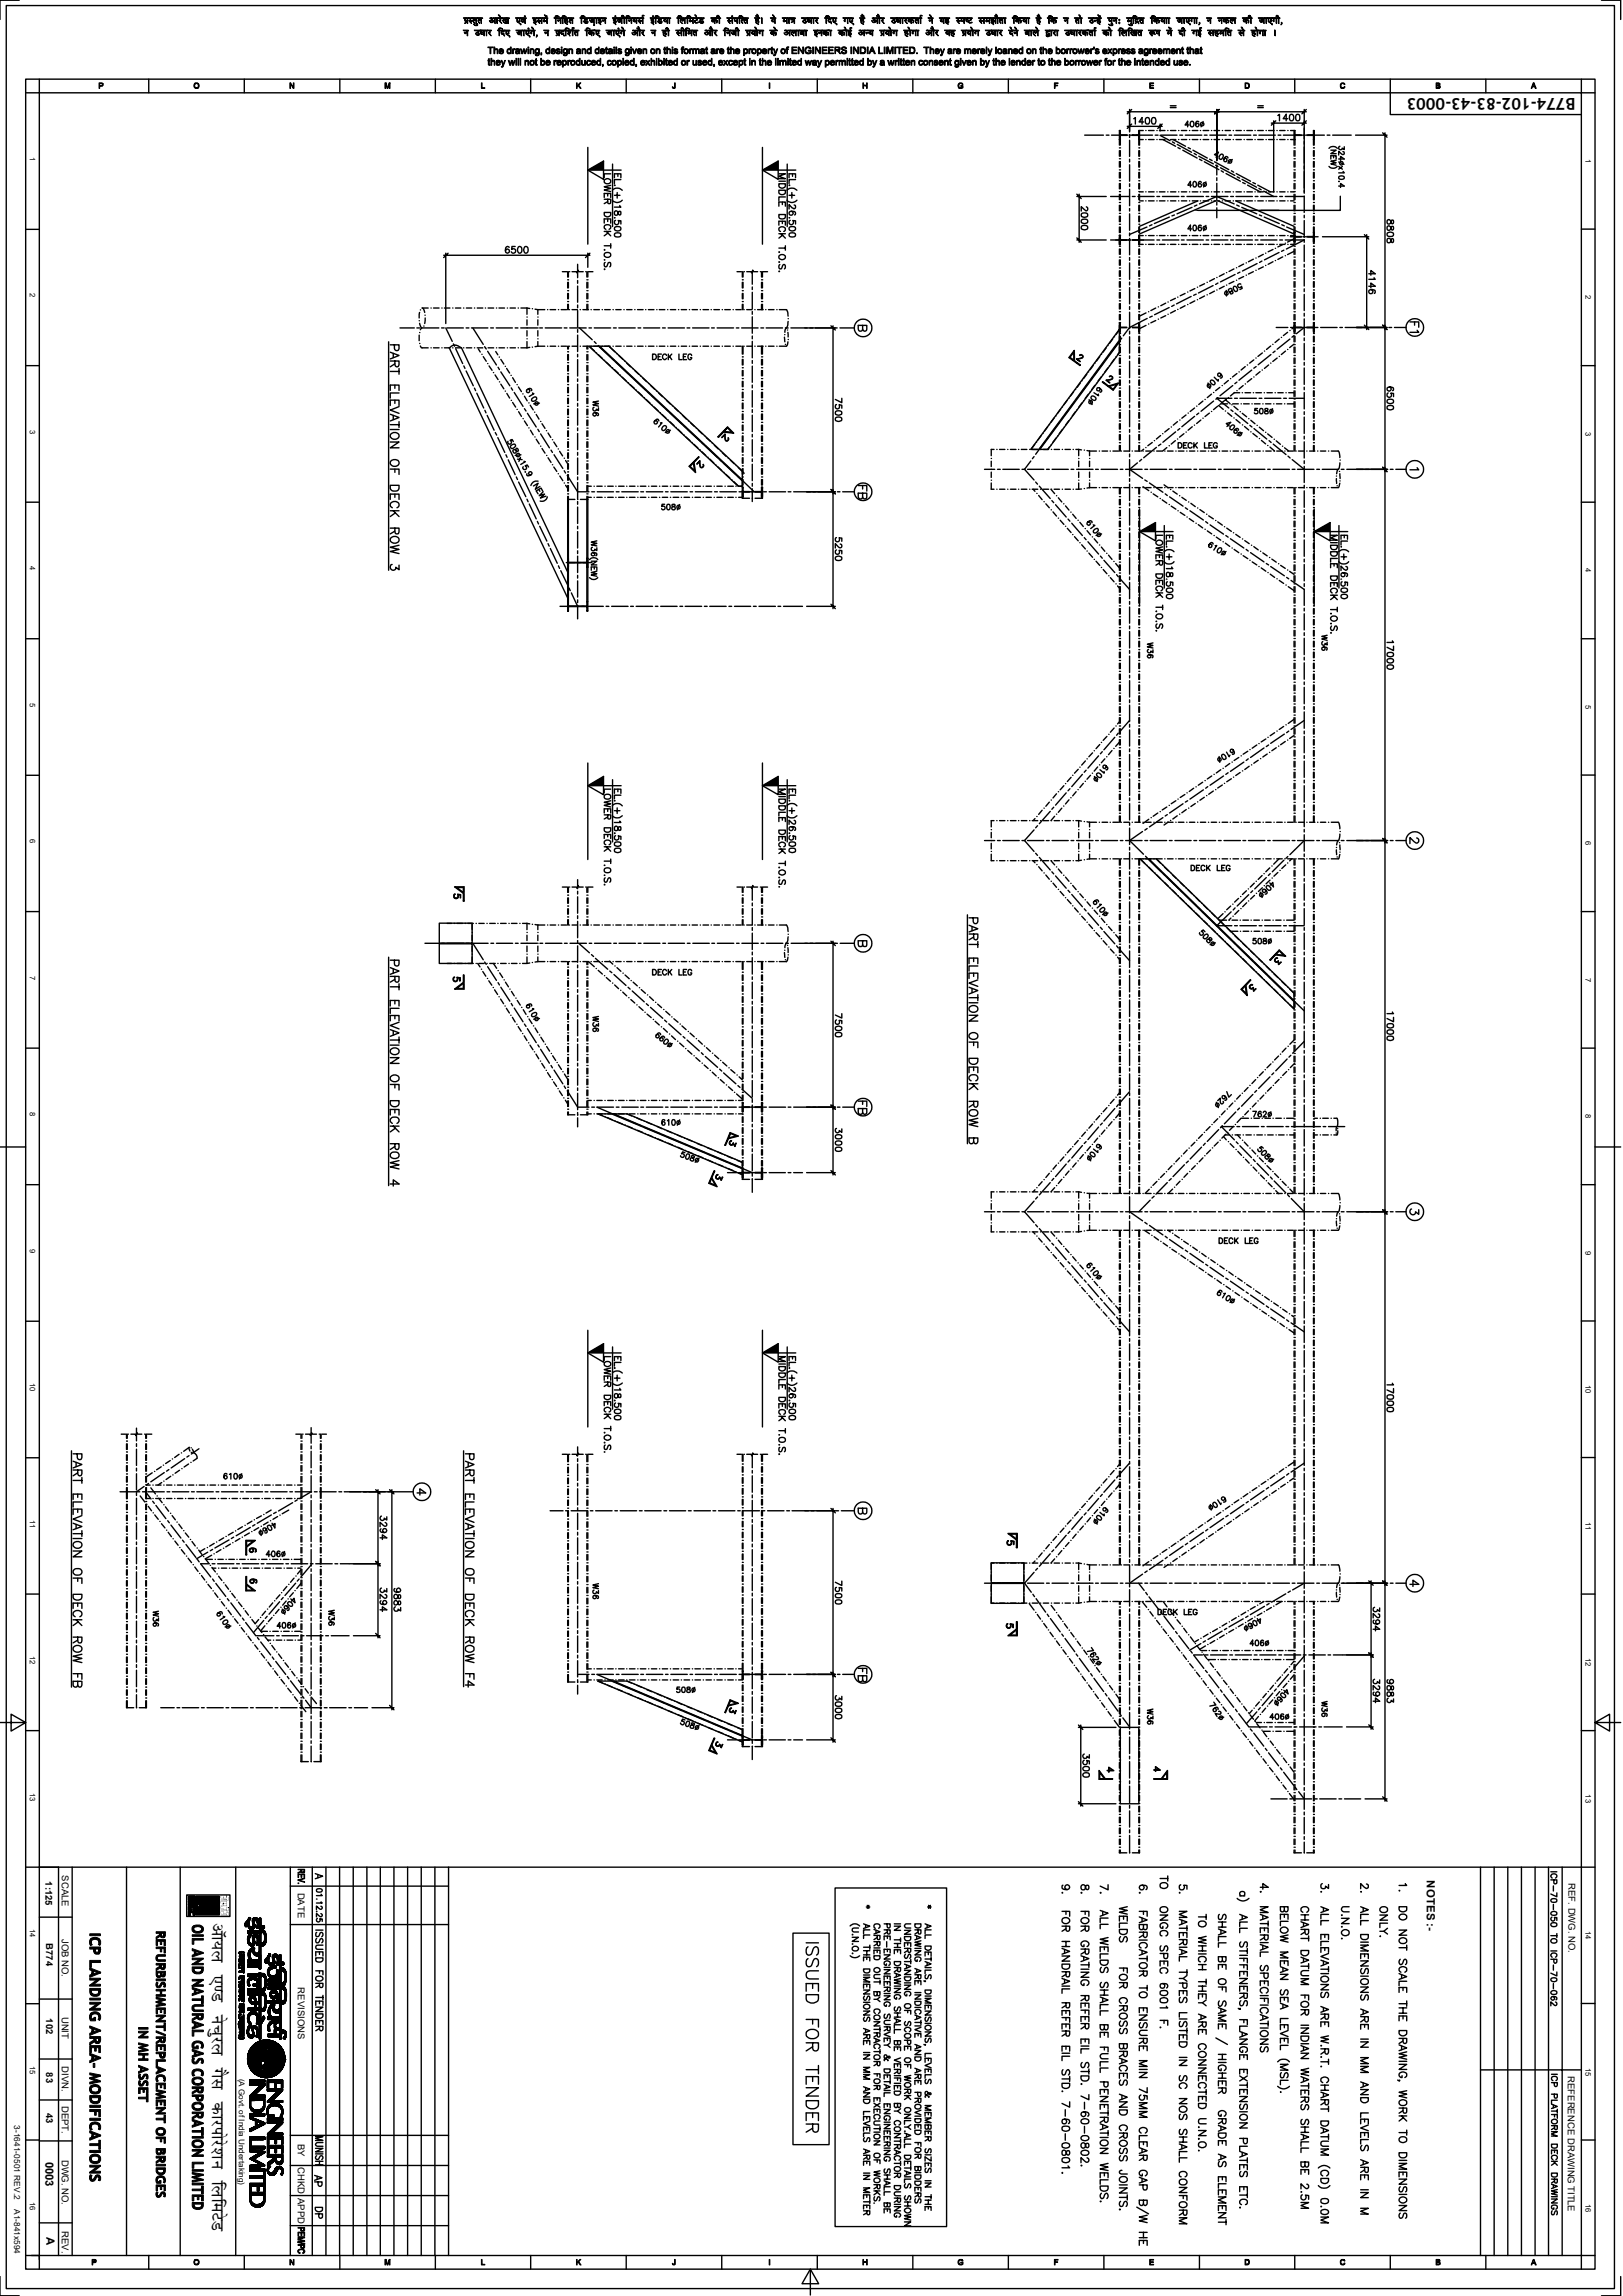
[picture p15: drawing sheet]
<svg xmlns="http://www.w3.org/2000/svg" width="297mm" height="420mm" viewBox="0 0 297 420" stroke-linecap="round" stroke-linejoin="round" font-family="sans-serif">
<defs><g id="words">
<text font-size="3.9" x="38.7" y="351.7" transform="rotate(90 38.7 351.7)">vkW;y ,.M uspqjy xSLk dkjikjss'ku fyfeVsM</text>
<text font-size="3" x="288.3" y="18" transform="rotate(-180 288.3 18)">B774-102-83-43-0003</text>
<g font-size="2.1">
<text x="261.1" y="344" transform="rotate(90 261.1 344)">NOTES :-</text>
<text x="8.3" y="395.4" transform="rotate(90 8.3 395.4)">0003</text>
<text x="8.5" y="409.2" transform="rotate(90 8.5 409.2)">A</text>
</g>
<g font-size="1.7">
<text x="8.3" y="344.1" transform="rotate(90 8.3 344.1)">1:125</text>
<text x="11.3" y="343" transform="rotate(90 11.3 343)">SCALE</text>
<text x="54.5" y="346.2" transform="rotate(90 54.5 346.2)">DATE</text>
<text x="287" y="344.5" transform="rotate(90 287 344.5)">REF. DWG. NO.</text>
<text x="8.4" y="355.5" transform="rotate(90 8.4 355.5)">B774</text>
<text x="11.3" y="354.7" transform="rotate(90 11.3 354.7)">JOB NO.</text>
<text x="54.5" y="363.5" transform="rotate(90 54.5 363.5)">REVISIONS</text>
<text x="8.4" y="369.2" transform="rotate(90 8.4 369.2)">102</text>
<text x="11.3" y="368.9" transform="rotate(90 11.3 368.9)">UNIT</text>
<text x="11.3" y="377.9" transform="rotate(90 11.3 377.9)">DIVN.</text>
<text x="8.4" y="379.1" transform="rotate(90 8.4 379.1)">83</text>
<text x="286.9" y="379.7" transform="rotate(90 286.9 379.7)">REFERENCE DRAWING TITLE</text>
<text x="8.4" y="386.5" transform="rotate(90 8.4 386.5)">43</text>
<text x="11.3" y="385.2" transform="rotate(90 11.3 385.2)">DEPT.</text>
<text x="11.3" y="395" transform="rotate(90 11.3 395)">DWG. NO.</text>
<text x="54.5" y="392.2" transform="rotate(90 54.5 392.2)">BY</text>
<text x="54.5" y="396.4" transform="rotate(90 54.5 396.4)">CHKD</text>
<text x="54.5" y="402" transform="rotate(90 54.5 402)">APPD</text>
<text x="11.3" y="408.1" transform="rotate(90 11.3 408.1)">REV.</text>
</g>
<g font-size="1.5">
<text x="43.7" y="380.2" transform="rotate(90 43.7 380.2)">(A Govt. of India Undertaking)</text>
<text x="2.6" y="388.7" transform="rotate(90 2.6 388.7)">3-1641-0501 REV.2</text>
<text x="2.6" y="404" transform="rotate(90 2.6 404)">A1-841x594</text>
</g>
<g font-size="1.4">
<text x="5.5" y="28.7" transform="rotate(90 5.5 28.7)">1</text>
<text x="290.1" y="29" transform="rotate(90 290.1 29)">1</text>
<text x="5.5" y="53.7" transform="rotate(90 5.5 53.7)">2</text>
<text x="290.1" y="54" transform="rotate(90 290.1 54)">2</text>
<text x="5.5" y="78.6" transform="rotate(90 5.5 78.6)">3</text>
<text x="290.1" y="79" transform="rotate(90 290.1 79)">3</text>
<text x="5.5" y="103.6" transform="rotate(90 5.5 103.6)">4</text>
<text x="290.1" y="104" transform="rotate(90 290.1 104)">4</text>
<text x="5.5" y="128.6" transform="rotate(90 5.5 128.6)">5</text>
<text x="290.1" y="128.9" transform="rotate(90 290.1 128.9)">5</text>
<text x="5.5" y="153.5" transform="rotate(90 5.5 153.5)">6</text>
<text x="290.1" y="153.9" transform="rotate(90 290.1 153.9)">6</text>
<text x="5.5" y="178.5" transform="rotate(90 5.5 178.5)">7</text>
<text x="290.1" y="178.9" transform="rotate(90 290.1 178.9)">7</text>
<text x="5.5" y="203.5" transform="rotate(90 5.5 203.5)">8</text>
<text x="290.1" y="203.8" transform="rotate(90 290.1 203.8)">8</text>
<text x="5.5" y="228.4" transform="rotate(90 5.5 228.4)">9</text>
<text x="290.1" y="228.8" transform="rotate(90 290.1 228.8)">9</text>
<text x="5.5" y="253" transform="rotate(90 5.5 253)">10</text>
<text x="290.1" y="253.4" transform="rotate(90 290.1 253.4)">10</text>
<text x="5.5" y="278" transform="rotate(90 5.5 278)">11</text>
<text x="290.1" y="278.3" transform="rotate(90 290.1 278.3)">11</text>
<text x="5.5" y="302.9" transform="rotate(90 5.5 302.9)">12</text>
<text x="290.1" y="303.3" transform="rotate(90 290.1 303.3)">12</text>
<text x="5.5" y="327.9" transform="rotate(90 5.5 327.9)">13</text>
<text x="290.1" y="328.2" transform="rotate(90 290.1 328.2)">13</text>
<text x="5.5" y="352.9" transform="rotate(90 5.5 352.9)">14</text>
<text x="290.1" y="353.2" transform="rotate(90 290.1 353.2)">14</text>
<text x="5.5" y="377.9" transform="rotate(90 5.5 377.9)">15</text>
<text x="290.1" y="378.2" transform="rotate(90 290.1 378.2)">15</text>
<text x="5.5" y="402.8" transform="rotate(90 5.5 402.8)">16</text>
<text x="290.1" y="403.2" transform="rotate(90 290.1 403.2)">16</text>
</g>
</g></defs>
<g fill="none" stroke="#000" stroke-width=".25">
<path d="M1.1 1h294.3v417.6h-294.3zM3.5 0h-3.5v3.6M4.7 14.5h287.2v400.6h-287.2zM7.2 14.5v2.5h-2.5M27.2 14.5v2.5M44.7 14.5v2.5M62.2 14.5v2.5M79.7 14.5v2.5M97.1 14.5v2.5M114.6 14.5v2.5M132.1 14.5v2.5M149.6 14.5v2.5"/>
<path d="M167 14.5v2.5M184.5 14.5v2.5M202 14.5v2.5M214.2 19.3h1M214.2 19.7h1M219.5 14.5v2.5M230.2 19.3h1M230.2 19.7h1M236.9 14.5v2.5M254.4 14.5v6.5h35M271.9 14.5v2.5M289.4 14.5v2.5h2.5"/>
<path d="M293.1 0h3.5v3.6M107.6 27v17.7M107.6 31.1l2.8 1.7v-3.3l-2.8 1.6h6.1M110.6 38.9h1.2a.65 .65 0 0 1-.4 .7 .65 .65 0 0 1-.8-.2zM110.6 36.4h1.2l-.1 .8h-.4l-.1-.8M110.6 36.1v-.7h1.2v.7M110.6 32.9a.61 .61 0 0 1 .8-.2 .61 .61 0 0 1 .3 .7 .61 .61 0 0 1-.7 .2 .61 .61 0 0 1-.4-.7zM111.2 35.4v.5M111.2 36.9l-.6 .4M111.8 31.8h-1.2v.7M111.8 33.9l-1.2 .3 1.2 .3-1.2 .3 1.2 .3M112.1 34.8a1.26 1.26 0 0 1 1.8 0"/>
<path d="M112.1 36.6a1.17 1.17 0 0 0 1.8 0M112.1 30v11.4M112.4 39.8h.2zM112.4 32.5v-.7h1.2v.7M112.4 35.7h1.1M112.5 33.8v.2zM112.5 38.7l.3-.1 .3 .1 .3 .6 .2-.1v-.5h-.4l-.1 .3a.34 .34 0 0 1-.3 .4 .34 .34 0 0 1-.4-.3zM112.9 35.2v1M113.1 31.8v.5M113.4 37.6l.2 .3h-1.2M113.6 32.9h-1.2v.7M139.5 31.1l2.9 1.7v-3.3l-2.9 1.6h6.1"/>
<path d="M139.5 27v17.7M142.5 31.8h1.2l-1.2 .5 1.2 .4h-1.2M142.5 37.7v-.7h1.2v.7M142.5 33.1h1.2M142.5 33.6h1.2a.65 .65 0 0 1-.3 .8 .65 .65 0 0 1-.8-.2zM142.5 34.8h1.2v.4a.64 .64 0 0 1-.6 .4 .64 .64 0 0 1-.6-.4zM142.5 39.2h1.2v.5a.64 .64 0 0 1-.6 .4 .64 .64 0 0 1-.6-.4zM143.2 37v.4M143.7 36h-1.2v.7M144 34.8a1.26 1.26 0 0 1 1.8 0M144 36.6a1.17 1.17 0 0 0 1.8 0M144.1 30v11.4"/>
<path d="M144.4 32.5v-.7h1.2v.7M144.4 35.7h1M144.4 33.8v.2zM144.4 39.8h.1zM144.8 38.7a.36 .36 0 0 1 .3 .5 .36 .36 0 0 1-.6 .1 .36 .36 0 0 1 .1-.6h.2a.54 .54 0 0 1 .8 .4l-.2 .2M144.9 35.2v1M145 31.8v.5M145.3 37.5l.2 .1 .1 .3-.4 .3-.8-.8v.8M145.6 32.9h-1.2v.7M197.1 35.9h5.3M197.1 35.5l.8 .8M197.5 35.5v8.8"/>
<path d="M197.9 39.1l.5-.2 .6 .2a.59 .59 0 0 1-.4 .7 .59 .59 0 0 1-.7-.4zM198.5 24.7h3.4M198.8 37.8a.37 .37 0 0 1 .3 .4 .37 .37 0 0 1-.4 .4l-.8-.8v.8M202.4 24.7h.5M203.2 35.9h3.5M203.4 24.7h3M204.9 27.1h.1M204.9 29h.1M204.9 31.1h.1M204.9 33.1h.1M204.9 35.1h.1M204.9 37h.1"/>
<path d="M204.9 39h.1M204.9 26.5v-2.6h.1v2.6M204.9 27.6v1M204.9 29.5v1.1M204.9 31.5v1.1M204.9 33.6v.9M204.9 35.6v.9M204.9 37.5v1.1M204.9 39.5v1.1M204.9 25.5h.1M205 24.8h1.2M205 24.7h1.2"/>
<path d="M205 27.1h.1M205 29h.1M205 31.1h.1M205 33.1h.1M205 35.1h.1M205 37h.1M205 39h.1M205 27.6v1M205 29.5v1.1M205 31.5v1.1M205 33.6v.9M205 35.6v.9"/>
<path d="M205 37.5v1.1M205 39.5v1.1M206.3 23.1h6.4M206.3 20.4h32.8M206.7 24.8h.1M206.7 20v4.1M206.7 25.7v2.9M206.7 29.1v.5M206.7 30.1v3M206.7 33.6v.5M206.7 34.6v3M206.7 38.1v.5"/>
<path d="M206.7 39.1v3M206.8 24.7l-.1 .4M206.9 24.7h.5M207.1 22.7l-.8 .8M207.1 20l-.8 .8M207.2 24.8h1.2M207.2 35.9h.5M207.2 24.7h1.2M207.5 21.7l.3-.2v1.2M207.9 24.7h3M208.2 35.9h3M208.4 27.1h.1"/>
<path d="M208.4 29h.1M208.4 31.1h.1M208.4 33.1h.1M208.4 35.1h.1M208.4 37h.1M208.4 39h.1M208.4 27.6v1M208.4 29.5v1.1M208.4 31.5v1.1M208.4 33.6v.9M208.4 35.6v.9M208.4 37.5v1.1"/>
<path d="M208.4 39.5v1.1M208.4 25.5h.8M208.5 35.1h.7M208.5 36.7h.7M208.5 23.9v2.6M208.5 27.1h.1M208.5 29h.1M208.5 31.1h.1M208.5 33.1h.1M208.5 35.1h.1M208.5 37h.1M208.5 39h.1"/>
<path d="M208.5 27.6v1M208.5 29.5v1.1M208.5 31.5v1.1M208.5 33.6v.9M208.5 35.6v.9M208.5 37.5v1.1M208.5 39.5v1.1M209.2 23.9h-.8v2.6M209.3 22.3h-.9l.6-.8v1.2M209.7 23.9h.1M209.7 25.5h.1M209.7 35.1h.1"/>
<path d="M209.7 36.7h.1M209.8 21.5a.59 .59 0 0 1 .7 .5 .59 .59 0 0 1-.4 .7l-.3-.1-.2-.1v-.5zM210.2 23.9h1M210.2 25.5h1M210.2 35.1h1M210.2 36.7h1M210.9 21.5a.59 .59 0 0 1 .7 .5 .59 .59 0 0 1-.4 .7l-.3-.1-.1-.1-.1-.5zM211.4 24.7h.5M211.7 23.9h.1M211.7 25.5h.1M211.7 35.1h.1M211.7 36.7h.1"/>
<path d="M211.7 35.9h.5M212.2 23.9h1M212.2 25.5h1M212.2 35.1h1M212.2 36.7h1M212.3 22.7v1.3M212.3 24.8l1.8 .9M212.4 24.7h3M212.7 22.7l-.8 .8M212.7 35.9h3M212.8 25.5l2.3 1.3M213.7 23.9h.1"/>
<path d="M213.7 25.5h.1M213.7 35.1h.1M213.7 36.7h.1M214 39.7l-2.8 1.2M214.2 23.9h1M214.2 25.5h1M214.2 35.1h1M214.2 36.7h1M214.5 26l.5 .2M214.7 25.5l2.3 1.3M214.9 39.3l-.4 .2M215.4 26.4l2.7 1.5"/>
<path d="M215.6 27l.4 .2M215.7 23.9h.1M215.7 25.5h.1M215.7 35.1h.1M215.7 36.7h.1M215.9 24.7h.5M216.2 23.9h1M216.2 25.5h1M216.2 35.1h1M216.2 36.7h1M216.2 35.9h.5M216.5 27.5l2.6 1.4"/>
<path d="M216.9 24.7h3M217.2 35.9h3M217.4 27l.4 .2M217.6 22.9h-.7l.4-.7v1M217.7 23.9h.1M217.7 25.5h.1M217.7 35.1h.1M217.7 36.7h.1M218 22.2a.47 .47 0 0 1 .5 .5 .47 .47 0 0 1-.5 .5l-.2-.4zM218.1 33.9h-.7l.4-.7v1M218.1 37.9l-2.7 1.2M218.2 23.9h1"/>
<path d="M218.2 25.5h1M218.2 35.1h1M218.2 36.7h1l-10.7 4.7M218.3 27.5l2.6 1.4M218.4 33.3l.2-.1a.53 .53 0 0 1 .3 .5 .53 .53 0 0 1-.3 .5l-.3-.4zM218.5 28.1l.4 .2M219 37.5l-.4 .2M219.4 22.3l-.1-.1a.47 .47 0 0 0-.5 .4 .47 .47 0 0 0 .4 .6 .31 .31 0 0 0 .2-.5 .31 .31 0 0 0-.5 0l-.1 .2M219.4 28.6l2.6 1.4M219.5 29.1l.5 .3M219.7 23.9h.1M219.7 25.5h.1"/>
<path d="M219.7 35.1h.1M219.7 36.7h.1M219.8 33.4v-.1a.27 .27 0 0 0-.3-.1 .27 .27 0 0 0-.2 .2v.7a.3 .3 0 0 0 .5 0 .3 .3 0 0 0-.1-.5 .3 .3 0 0 0-.4 .3M220.2 23.9h1M220.2 25.5h1M220.2 35.1h1M220.2 36.7h1M220.2 22.2l-.4 1M220.4 24.7h.5M220.4 29.6l2.7 1.4M220.7 33.3l-.4 .9M220.7 35.9h.5"/>
<path d="M221.4 29.1l.4 .3M221.4 24.7h3M221.7 23.9h.1M221.7 25.5h.1M221.7 35.1h.1M221.7 36.7h.1M221.7 35.9h3M222.2 23.9h1M222.2 25.5h1M222.2 35.1h1M222.2 36.7h1M222.2 29.6l2.7 1.4"/>
<path d="M222.5 30.2l.4 .2M222.5 36.7l-14 6.1M222.7 30.2v1.8M222.7 20v9.4M222.7 32.5v.5M222.7 33.5v3M222.7 37v.5M222.7 38v1.8M222.9 28.6l-.7-.3 .8-.4-.5 .9M222.9 36.7l13.9 6.1M223.1 20l-.8 .8M223.4 30.7l2.6 1.4"/>
<path d="M223.4 28.3l.2-.1a.5 .5 0 0 1 .2 .6 .5 .5 0 0 1-.6 .3l-.1-.3zM223.5 31.2l.4 .3M223.7 23.9h.1M223.7 25.5h.1M223.7 35.1h.1M223.7 36.7h.1M224.2 23.9h1M224.2 25.5h1M224.2 35.1h1M224.2 36.7h1M224.4 31.7l2.6 1.4M224.7 28.9v-.1a.5 .5 0 0 0-.7 .1 .5 .5 0 0 0 .1 .6 .32 .32 0 0 0 .5-.2 .32 .32 0 0 0-.5-.3l-.1 .1"/>
<path d="M224.9 24.7h.5M225.2 35.9h.5M225.3 31.2l.5 .3M225.5 29.2l-.8 .6M225.7 23.9h.1M225.7 25.5h.1M225.7 35.1h.1M225.7 36.7h.1M225.8 37.3l-3.1-1.4-3.2 1.4M225.9 24.7h3M226.1 36.7l10.7 4.7M226.2 23.9h1"/>
<path d="M226.2 25.5h1M226.2 35.1h1M226.2 36.7h1M226.2 35.9h3M226.2 31.7l2.7 1.4M226.3 37.5l.5 .2M226.4 32.3l.5 .3M227.2 37.9l2.8 1.2M227.3 32.8l2.7 1.4M227.4 33.4l.5 .2M227.7 23.9h.1M227.7 25.5h.1"/>
<path d="M227.7 35.1h.1M227.7 36.7h.1M228.2 23.9h1M228.2 25.5h1M228.2 35.1h1M228.2 36.7h1M228.3 33.9l2.3 1.2M229.3 33.4l.4 .2M229.4 24.7h.5M229.7 23.9h.1M229.7 25.5h.1M229.7 35.1h.1"/>
<path d="M229.7 36.7h.1M229.7 35.9h.5M230.2 23.9h1M230.2 25.5h1M230.2 35.1h1M230.2 36.7h1M230.2 33.9l2.3 1.2M230.4 24.7h3M230.4 34.5l.4 .2M230.5 39.3l.4 .2M230.7 35.9h3M230.9 38.5h3.2"/>
<path d="M231.3 35l1.8 .9M231.4 39.7l2.7 1.2M231.7 23.9h.1M231.7 25.5h.1M231.7 35.1h.1M231.7 36.7h.1M232.2 23.9h1M232.2 25.5h1M232.2 35.1h1M232.2 36.7h1M232.7 22.5h6.4M233.1 22.1v13"/>
<path d="M233.5 22.1l-.8 .8M233.7 23.9h.1M233.7 25.5h.1M233.7 35.1h.1M233.7 36.7h.1M233.8 21.1l.3-.2v1.2M233.9 24.7h.5M234.2 23.9h1M234.2 25.5h1M234.2 35.1h1M234.2 36.7h1M234.2 35.9h.5"/>
<path d="M234.9 24.7h3M235.2 35.9h3.5M235.7 23.9h.1M235.7 25.5h.1M235.7 35.1h.1M235.7 36.7h.1M235.7 21.7h-.9l.6-.8v1.2M236.1 21a.59 .59 0 0 1 .7 .4 .59 .59 0 0 1-.4 .7l-.4-.2v-.5zM236.2 23.9h.8v2.6M236.2 25.5h.8M236.2 35.1h.6M236.2 36.7h.6"/>
<path d="M236.8 27.1h.1M236.8 29h.1M236.8 31.1h.1M236.8 33.1h.1M236.8 35.1h.1M236.8 37h.1M236.8 39h.1M236.8 23.9v2.6M236.8 27.6v1M236.8 29.5v1.1M236.8 31.5v1.1M236.8 33.6v.9"/>
<path d="M236.8 35.6v.9M236.8 37.5v1.1M236.8 39.5v1.1M237 24.8h1.2M237 24.7h1.2M237 27.1h.1M237 29h.1M237 31.1h.1M237 33.1h.1M237 35.1h.1M237 37h.1M237 39h.1"/>
<path d="M237 27.6v1M237 29.5v1.1M237 31.5v1.1M237 33.6v.9M237 35.6v.9M237 37.5v1.1M237 39.5v1.1M237.3 21l.1-.1a.62 .62 0 0 1 .5 .6 .62 .62 0 0 1-.5 .6l-.2-.2-.1-.5zM238.4 24.7h.5M238.7 24.8h.1M238.7 20v15.3M238.7 35.9v3"/>
<path d="M238.7 39.4v.4M238.7 24.7h.1M239.1 20l-.8 .8M239.1 22.1l-.8 .8M239.1 24.8h1.3M239.1 24.7h1.3M239.4 24.7h3M240.4 27.1h.1M240.4 29h.1M240.4 31.1h.1M240.4 33.1h.1M240.4 35.1h.1"/>
<path d="M240.4 37h.1M240.4 39h.1M240.4 27.6v1M240.4 29.5v1.1M240.4 31.5v1.1M240.4 33.6v.9M240.4 35.6v.9M240.4 37.5v1.1M240.4 39.5v1.1M240.4 25.5h.1M240.5 26.5v-2.6h-.1v2.6M240.5 27.6v1"/>
<path d="M240.5 29.5v1.1M240.5 31.5v1.1M240.5 33.6v.9M240.5 35.6v.9M240.5 37.5v1.1M240.5 39.5v1.1M240.5 27.1h.1M240.5 29h.1M240.5 31.1h.1M240.5 33.1h.1M240.5 35.1h.1M240.5 37h.1"/>
<path d="M240.5 39h.1M242.9 24.7h.5M243.2 27.1a1.02 1.02 0 0 1 1.5 0M243.2 30.4a1.02 1.02 0 0 0 1.5 0M243.5 27.5h1l-1 .6h1M243.5 29.1v-.6h1v.6M243.9 24.7h3.4M244.1 28.5v.4M244.5 29.3l-1 .2 1 .3-1 .2 1 .2M245 33.2h.1zM245 29.1h1l-.7-.5v.7M245 34h1l-.7-.4v.7"/>
<path d="M245 29.6l1 .5M245 30.4l.7 .5M245 32.3a.52 .52 0 0 1 .6-.2 .52 .52 0 0 1 .4 .6 .52 .52 0 0 1-.7 .2 .52 .52 0 0 1-.3-.6zM245.2 26.8a.32 .32 0 0 0-.1 .5 .32 .32 0 0 0 .5-.2l.4 .2v-.5M245.3 35.9v2.6h-26.1M245.7 30.4l-.7 .5M245.7 27.7l.3 .2v.3l-.2 .1-.8-.6v.7M245.8 31.4l.2 .2h-1M248.1 24.7h5.7M253 24.3l.8 .8M253.4 24.3v305.2M4.7 42h2.5"/>
<path d="M73.2 60h2.6M76.3 60h.5M76.7 58.7h.1M76.8 57.1l-.1 1.1M76.8 59.1l.2 .8 .3 .1-.4 .3M76.9 56.7h.1M77.3 60h3M77.6 59.6h.1M77.8 57.7h.1M77.8 58.2l-.1 1M78.4 56.3h-1.1l.2 .2 .2 .6M78.9 56.3h.1"/>
<path d="M79.3 56.3h1M80.8 60h.5M80.9 56.3h.1M81.2 46.7h26.8M81.3 56.3h1M81.6 60l1.2 2.4M81.6 46.3v12.9M81.8 60h3M82 46.3l-.8 .8M82.8 56.3h.1M83.4 56.3h.9M84.8 56.3h.1"/>
<path d="M85.3 60h.5M85.3 56.3h1M86.3 60h3M86.5 60l1.9 3M86.8 56.3h.1M87.3 56.3h1M88.8 56.3h.1M89.3 56.3h1M89.8 60h.5M90.8 60h3M90.8 56.3h.1M91.3 56.3h1"/>
<path d="M92.8 56.3h.1M93.2 45.3l-.3-.2a.67 .67 0 0 0-.4 .6 .67 .67 0 0 0 .4 .6 .38 .38 0 0 0 .3-.4 .38 .38 0 0 0-.3-.3 .38 .38 0 0 0-.4 .3M93.3 56.3h1M94.3 60h.5M94.3 45.1h-.6l-.1 .5a.42 .42 0 0 1 .7 .1 .42 .42 0 0 1-.1 .6 .42 .42 0 0 1-.6-.2M94.8 56.3h.1M94.9 45.2a.37 .37 0 0 1 .6 .1v.3a.51 .51 0 0 1-.5 .7l-.1-.1-.2-.4zM95.3 60h3M95.3 56.3h1.1M96 45.2a.37 .37 0 0 1 .6 .1v.3a.51 .51 0 0 1-.4 .7l-.2-.1-.2-.4zM96.4 56.3v1.2M96.4 56.3l.5 .1"/>
<path d="M96.4 58h.1M96.4 58.5v1M97.4 56.5h.1M97.9 56.6h.5M98.4 56.6h1.3M98.4 56.6v.9M98.4 60h.1M98.4 58.5v1M98.4 58h.1M98.8 60h.5M99.8 60h3M100.2 56.6h.1"/>
<path d="M100.7 56.6h1M102.2 56.6h.1M102.7 56.6h1M102.9 49.7h.8M103.3 60h.5M103.9 55.7v.9M103.9 49.7v1M103.9 51.6v1.1M103.9 53.7v1M103.9 51.2h.1M103.9 53.2h.1M103.9 55.2h.1"/>
<path d="M104 55.7v.9M104 49.7v1M104 51.6v1.1M104 53.7v1M104 51.2h.1M104 53.2h.1M104 55.2h.1M104.2 56.6h.1M104.2 49.7h.1M104.3 60h3M104.7 49.7h.8l.1 .3 .2-.6 .1 .3h.8M104.7 56.6h1"/>
<path d="M105.7 48.3v2.5M105.7 51.3v.5M105.7 52.3v3M105.7 55.8v.5M105.7 56.8v3M106 60l2.4 2.1M106.2 56.6h.1M106.7 56.6h1M107.2 49.7h.1M107.4 49.7v1M107.4 51.6v1.1M107.4 53.7v1"/>
<path d="M107.4 51.2h.1M107.4 53.2h.1M107.4 55.2h.1M107.4 55.7v.9M107.6 49.7v1M107.6 51.6v1.1M107.6 53.7v1M107.6 51.2h.1M107.6 53.2h.1M107.6 55.2h.1M107.6 55.7v.9M107.6 46.3v2.6"/>
<path d="M107.7 49.7h.8M107.8 60h.4M108 46.3l-.9 .8M108.2 56.6h.1M108.7 56.6h1M108.8 60h3M110.2 56.6h.1M110.6 42.3h1.2M110.6 45h1.2M110.6 40.8v-.8h1.2v.8M110.6 46.4a.61 .61 0 0 1 .8-.2 .61 .61 0 0 1 .3 .7 .61 .61 0 0 1-.7 .2 .61 .61 0 0 1-.4-.7zM110.6 45.6v.2z"/>
<path d="M110.6 47.5h.1zM110.6 49.2v.1zM110.7 56.6h1M110.7 48l-.1 .3 .1 .5 .4-.1 .2-.6h.4l.1 .4-.2 .3M110.9 42a.48 .48 0 0 1-.3-.7 .48 .48 0 0 1 .7-.2 .43 .43 0 0 1 .5 .4 .43 .43 0 0 1-.3 .5M111 42.3l.8 .8M111.2 40v.5M111.3 42.6l-.7 .5M111.8 44.6v.8M112.2 56.6h.1M112.3 60h.5M112.5 41.6l.4-.2 .7 .2a.59 .59 0 0 1-.5 .7 .59 .59 0 0 1-.7-.4z"/>
<path d="M112.5 42.8l.4-.2h.5l.2 .3a.62 .62 0 0 1-.6 .5 .62 .62 0 0 1-.6-.5zM112.6 40.3a.43 .43 0 0 0-.1 .6 .43 .43 0 0 0 .6 .1 .43 .43 0 0 0 0-.7l.5 .1v.6M112.7 56.6h1M113.2 60h3M114.2 56.6h.1M114.7 56.6h1M116.2 56.6h.1M116.7 56.6h1M116.8 60h.5M117.8 60h2.9M118.2 56.6h.1M118.7 56.6h1"/>
<path d="M120.2 56.6h.1M120.7 56.6h1M121.2 60h.6M122.2 56.6h.1M122.3 60h3M122.7 56.6h1M124.2 56.6h.1M124.7 56.6h.9M125.7 60h.5M126.2 56.6h.1M126.7 56.6h.9M126.7 60h3.1"/>
<path d="M128.1 56.6h.1M128.7 56.6h1M130.1 56.6h.1M130.2 60h.5M130.6 56.6h1.1M131.2 60h3M132.2 56.6h.1M132.6 56.6h1M134.2 56.6h.1M134.7 56.6h.9M134.7 60h.5M134.9 49.7h.8"/>
<path d="M135.7 60h3M135.8 55.7v.9M135.8 49.7v1M135.8 51.6v1.1M135.8 53.7v1M135.8 51.2h.1M135.8 53.2h.1M135.8 55.2h.1M136 55.7v.9M136 49.7v1M136 51.6v1.1M136 53.7v1"/>
<path d="M136 51.2h.1M136 53.2h.1M136 55.2h.1M136.1 56.6h.1M136.2 49.7h.1M136.7 49.7h.8l.1 .3 .2-.6 .1 .3h.7M136.7 56.6h.9M137.7 49.7v2.3M137.7 52.5v.5M137.7 53.5v3M137.7 57v.5M137.7 58v3"/>
<path d="M138.1 56.6h.1M138.6 56.6h1.1M139.1 49.7h.1M139.2 60h.5M139.4 49.7v1M139.4 51.6v1.1M139.4 53.7v1M139.4 55.7v.9M139.4 51.2h.1M139.4 53.2h.1M139.4 55.2h.1M139.5 55.7v.9"/>
<path d="M139.5 49.7v1M139.5 51.6v1.1M139.5 53.7v1M139.5 51.2h.1M139.5 53.2h.1M139.5 55.2h.1M139.7 49.7h.8M140.1 56.6h.1M140.2 60h3M140.6 56.6h1M142.2 56.6h.1M142.5 46.1h.2z"/>
<path d="M142.5 47.9h.2zM142.5 41.2v-.7h1.2v.7M142.5 42.8h1.2M142.5 45.4h1.2M142.6 49.6v.1zM142.6 46.8a.61 .61 0 0 1 .7-.2 .61 .61 0 0 1 .4 .6 .61 .61 0 0 1-.8 .3 .61 .61 0 0 1-.3-.7zM142.6 56.6l1.4 .1 .2 1.1M142.7 48.4l-.2 .3 .2 .5 .3-.1 .3-.6 .3-.1 .1 .3-.1 .5M142.8 42.3a.48 .48 0 0 1-.2-.6 .48 .48 0 0 1 .7-.2 .43 .43 0 0 1 .4 .3 .43 .43 0 0 1-.3 .5M142.9 42.8l.8 .8M143.2 40.5v.4M143.2 43l-.7 .6"/>
<path d="M143.7 60h.5M143.7 45v.8M144.2 58.3h.1M144.2 58.8a1.94 1.94 0 0 1-.5 1.5l-.1 .5M144.4 41.6l.5-.2 .6 .2a.59 .59 0 0 1-.4 .7 .59 .59 0 0 1-.7-.4zM144.4 42.8l.5-.2h.5l.2 .3a.62 .62 0 0 1-.6 .5 .62 .62 0 0 1-.6-.5zM144.6 40.3a.43 .43 0 0 0-.1 .6 .43 .43 0 0 0 .6 .1 .43 .43 0 0 0 0-.7l.5 .1v.6M144.7 60h8.5M152.1 59.6l.8 .8M152.4 59.6v51.7M153.7 60h2.6M157.9 59.5v.9l.3 .2 .4-.2v-.9h-1.5v.9a.39 .39 0 0 0 .5 .2 .39 .39 0 0 0 .3-.4"/>
<path d="M197.1 43.9h5.3M197.1 43.5l.8 .8M197.9 40.3l.5-.2 .6 .2a.59 .59 0 0 1-.4 .7 .59 .59 0 0 1-.7-.4zM197.9 41.4l.5-.2 .6 .2a.59 .59 0 0 1-.4 .7 .59 .59 0 0 1-.7-.4zM204.9 41h.1M204.9 45h.1M204.9 47h.1M204.9 49h.1M204.9 51h.1M204.9 53h.1M204.9 55h.1M204.9 57h.1"/>
<path d="M204.9 59h.1M204.9 41.5v1M204.9 45.6v.9M204.9 47.5v1M204.9 49.5v1M204.9 51.5v1M204.9 53.5v1M204.9 55.5v1M204.9 57.5v1M204.9 59.1h.1v1.6h-.1zM205 59.9h1.2M205 43.9h1.2"/>
<path d="M205 41h.1M205 45h.1M205 47h.1M205 49h.1M205 51h.1M205 53h.1M205 55h.1M205 57h.1M205 59h.1M205 41.5v1M205 45.6v.9M205 47.5v1"/>
<path d="M205 49.5v1M205 51.5v1M205 53.5v1M205 55.5v1M205 57.5v1M205.1 43.1h-.2v1.6h.1v-1.6M206.7 59.9h.1M206.7 43.9h.1M206.7 42.6v.5M206.7 43.6v3M206.7 47.1v.5M206.7 48.1v3"/>
<path d="M206.7 51.6v.5M206.7 52.6v3M206.7 56.1v.5M206.7 57.1v3M207 43.9h-3.8M207.2 59.9h1.2M207.2 43.9h4M207.2 43.9h1.2M208.4 59.1h.1v1.6h-.1zM208.4 41h.1M208.4 45h.1M208.4 47h.1"/>
<path d="M208.4 49h.1M208.4 51h.1M208.4 53h.1M208.4 55h.1M208.4 57h.1M208.4 59h.1M208.4 41.5v1M208.4 45.6v.9M208.4 47.5v1M208.4 49.5v1M208.4 51.5v1M208.4 53.5v1"/>
<path d="M208.4 55.5v1M208.4 57.5v1M208.5 43.1h.7M208.5 44.7h.7M208.5 41h.1M208.5 45h.1M208.5 47h.1M208.5 49h.1M208.5 51h.1M208.5 53h.1M208.5 55h.1M208.5 57h.1"/>
<path d="M208.5 59h.1M208.5 41.5v1M208.5 45.6v.9M208.5 47.5v1M208.5 49.5v1M208.5 51.5v1M208.5 53.5v1M208.5 55.5v1M208.5 57.5v1M208.6 43.1h-.2v1.6h.1v-1.6M209.7 44.7h.1M209.7 43.1h.1"/>
<path d="M209.7 57.2l-1.2 .6M209.7 59.5l-1.2 .6M209.9 41.5l-3.2 1.4M209.9 58.3l-3.2 1.6-1.1 1.5M210.2 57h.1M210.2 59.3h.1M210.2 44.7h1M210.2 43.1h1M210.8 41.1l-.4 .2M210.9 57.8l-.5 .2M211.5 56.3l-.9 .5M211.5 58.6l-.9 .5"/>
<path d="M211.7 44.7h.1M211.7 43.1h.1M211.7 43.9h.5M212 56.1h.1M212 58.4h.1M212.2 44.7h1M212.2 43.1h1M212.7 43.9h3M213.3 55.5l-.9 .4M213.3 57.7l-.9 .5M213.7 44.7h.1M213.7 43.1h.1"/>
<path d="M213.7 55.2h.1M213.7 57.5h.1M214 56.3l-2.7 1.3M214.2 44.7h1M214.2 43.1h1M214.9 55.8l-.5 .2M215.1 54.6l-.9 .4M215.1 56.8l-.9 .5M215.5 54.4h.1M215.5 56.6h.1M215.7 44.7h.1M215.7 43.1h.1"/>
<path d="M216.2 44.7h1M216.2 43.1h1M216.2 43.9h.5M216.9 53.7l-.9 .4M216.9 55.9l-.9 .5M217.2 43.9h3M217.3 53.4h.1M217.3 55.7h.1M217.7 44.7h.1M217.7 43.1h.1M218 54.2l-2.7 1.4M218.1 41.9h-.7l.4-.7v1"/>
<path d="M218.2 44.7h1M218.2 43.1h1M218.4 41.2a.5 .5 0 0 1 .6 .4 .5 .5 0 0 1-.3 .6l-.3-.2zM218.7 52.8l-.9 .4M218.7 55l-.9 .5M218.9 53.8l-.5 .2M219.1 52.5h.1M219.1 54.8h.1M219.7 44.7h.1M219.7 43.1h.1M219.8 41.3v-.1a.51 .51 0 0 0-.6 .4 .51 .51 0 0 0 .3 .6 .31 .31 0 0 0 .4-.3 .31 .31 0 0 0-.3-.3 .31 .31 0 0 0-.3 .3M220.2 44.7h1"/>
<path d="M220.2 43.1h1M220.4 51.9l-.9 .4M220.4 54.1l-.9 .5M220.7 41.2l-.4 1M220.7 43.9h.5M220.9 51.6h.1M220.9 53.9h.1M221.7 44.7h.1M221.7 43.9h3M221.7 43.1h.1M222 52.2l-2.7 1.4M222.2 44.7h1"/>
<path d="M222.2 43.1h1M222.2 51l-.8 .4M222.2 53.3l-.8 .4M222.7 53h.1M222.7 50.8h.1M222.9 51.8l-.4 .2M223.7 44.7h.1M223.7 43.1h.1M224 50.1l-.9 .4M224 52.4l-.9 .4M224.2 44.7h1M224.2 43.1h1"/>
<path d="M224.4 53.1l.1 1M224.5 49.9h.1M224.5 52.2h.1M224.8 53l.5-.3 .1 .1v.4l-.3 .3 .2 .3 .3-.1v-.2l-.1-.2h-.5l-.2-.2zM225.2 43.9h.5M225.7 44.7h.1M225.7 43.1h.1M225.8 49.2l-.9 .5M225.8 51.5l-.9 .4M225.8 52.4a.53 .53 0 0 1 .6 .3 .53 .53 0 0 1-.1 .6h-.2l-.3-.3-.1-.3zM226 50.2l-2.6 1.4M226.2 44.7h1"/>
<path d="M226.2 43.1h1M226.2 43.9h3M226.3 49h.1M226.3 51.3h.1M226.9 49.8l-.4 .2M227.1 52a.35 .35 0 0 0-.5 .1 .35 .35 0 0 0 .1 .5 .35 .35 0 0 0 .5-.2l.1 .3-.4 .3M227.6 48.3l-.9 .5M227.6 50.6l-.9 .4M227.7 44.7h.1M227.7 43.1h.1M228 48.1h.1M228 50.3h.1"/>
<path d="M228.2 44.7h1M228.2 43.1h1M229.4 47.4l-.9 .5M229.4 49.7l-.9 .4M229.7 44.7h.1M229.7 43.1h.1M229.7 43.9h.5M229.8 47.2h.1M229.8 49.4h.1M230 48.2l-2.6 1.4M230.2 44.7h1M230.2 43.1h1"/>
<path d="M230.7 43.9h3M230.9 47.8l-.4 .2M231.2 46.5l-.9 .5M231.2 48.8l-.9 .4M231.6 46.3h.1M231.6 48.6h.1M231.7 44.7h.1M231.7 43.1h.1M232.2 44.7h1M232.2 43.1h1M233 45.6l-.9 .5M233 47.9l-.9 .4"/>
<path d="M233.4 45.4h.1M233.4 47.7h.1M233.6 59.9h2.1M233.7 44.7h.1M233.7 43.1h.1M234.1 46.2l-2.7 1.3M234.2 44.7h1M234.2 43.1h1M234.2 43.9h.5M234.6 41.1l.4 .2M234.7 44.7l-.9 .5M234.7 47l-.9 .5"/>
<path d="M234.9 45.8l-.4 .2M235.2 44.5h.1M235.2 46.8h.1M235.2 43.9h3.5l-3.3 1.7M235.5 41.5l3.2 1.4M235.7 44.7h.1M235.7 43.1h.1M236.1 43.3h1.9M236.2 44.7h.6M236.2 59.9h.5M236.2 43.1h.6M236.8 41h.1"/>
<path d="M236.8 43.1h.1M236.8 45h.1M236.8 47h.1M236.8 49h.1M236.8 51h.1M236.8 53h.1M236.8 55h.1M236.8 57h.1M236.8 59h.1M236.8 41.5v3M236.8 45.6v.9M236.8 47.5v1"/>
<path d="M236.8 49.5v1M236.8 51.5v1M236.8 53.5v1M236.8 55.5v1M236.8 57.5v1M236.8 43.7l-1.2 .6M236.8 46l-1.2 .6M236.8 59.8l-.4 .4M236.8 59.1h.2v1.6h-.2zM236.8 44.2h.2M236.8 42.5h.2M237 59.9h1.2"/>
<path d="M237 43.3h1.2M237 41h.1M237 43.1h.1M237 45h.1M237 47h.1M237 49h.1M237 51h.1M237 53h.1M237 55h.1M237 57h.1M237 59h.1M237 41.5v3"/>
<path d="M237 45.6v.9M237 47.5v1M237 49.5v1M237 51.5v1M237 53.5v1M237 55.5v1M237 57.5v1M237.2 59.9h3M238.4 43.3h.5M238.7 40.3v3M238.7 43.9v.4M238.7 44.8v3"/>
<path d="M238.7 48.3v.6M238.7 49.3v3M238.7 52.8v.5M238.7 53.8v3M238.7 57.3v.5M238.7 58.3v3M238.7 59.9l-1.5 1.1M238.7 59.9h.1M238.7 43.3h.1M239.1 59.9h1.3M239.1 43.3h1.3M239.4 43.3h1.8"/>
<path d="M240.4 41h.1M240.4 43.1h.1M240.4 45h.1M240.4 47h.1M240.4 49h.1M240.4 51h.1M240.4 53h.1M240.4 55h.1M240.4 57h.1M240.4 59h.1M240.4 41.5v3M240.4 45.6v.9"/>
<path d="M240.4 47.5v1M240.4 49.5v1M240.4 51.5v1M240.4 53.5v1M240.4 55.5v1M240.4 57.5v1M240.4 59.1h.1v1.6h-.1zM240.4 44.2h.1M240.4 42.5h.1M240.5 41.5v3M240.5 45.6v.9M240.5 47.5v1"/>
<path d="M240.5 49.5v1M240.5 51.5v1M240.5 53.5v1M240.5 55.5v1M240.5 57.5v1M240.5 41h.1M240.5 43.1h.1M240.5 45h.1M240.5 47h.1M240.5 49h.1M240.5 51h.1M240.5 53h.1"/>
<path d="M240.5 55h.1M240.5 57h.1M240.5 59h.1M240.7 59.9h.5M241.7 59.9h3M242 43.3h8.5M245.2 59.9h.5M246.2 59.9h7.6M249.7 42.9l.8 .8M249.7 59.5l.8 .8M250.1 42.9v17.4M250.5 50.1h1.2l-.8-.6v.8"/>
<path d="M250.5 52.4h1.2l-.8-.6v.8M250.9 53h.2a.38 .38 0 0 1 0 .6 .38 .38 0 0 1-.6 0v-.2a.61 .61 0 0 1 .6-.5 .61 .61 0 0 1 .6 .5l-.2 .3M251.5 50.8l.2 .3h-1.2M253 59.5l.8 .8M253.9 40.3l.4-.1 .5 .7h.2v-.6h-.4l-.1 .3a.36 .36 0 0 1-.5 .3l-.2-.2zM253.9 41.4l.4-.1 .5 .8 .2-.1v-.6h-.4l-.1 .4a.36 .36 0 0 1-.5 .3l-.2-.3zM253.9 42.6a.61 .61 0 0 1 .7-.2 .61 .61 0 0 1 .4 .7l-.5 .2-.5-.1-.1-.1zM253.9 43.7l.1-.1a.59 .59 0 0 1 .6 .7h.4v-.6h-.4l-.1 .4a.36 .36 0 0 1-.5 .3l-.2-.3zM254.2 59.9h.5M255.2 59.9h2.1M258 58.9h1.6v1M258.9 58.9v.6"/>
<path d="M289.4 41.9h2.5M4.7 66.9h2.5M71.1 62.5v41.8M71.4 77.7h1.6M71.4 78.6h1.6M71.4 63.1h1.6l-.1 .9a.42 .42 0 0 1-.4 .1 .42 .42 0 0 1-.3-.3v-.7M71.4 66h1.6l-.1 1a.35 .35 0 0 1-.6-.1v-.9M71.4 64.4l1.6 .6-1.6 .7M71.4 71.4v-1h1.6v1M71.4 74.2v-1h1.6v1M71.4 75.8l1.6 .6-1.6 .6M71.4 67.9h1.6"/>
<path d="M71.5 79.4a.85 .85 0 0 1 .9-.3 .85 .85 0 0 1 .6 .8 .84 .84 0 0 1-.9 .5 .84 .84 0 0 1-.7-.8zM72 64.6v.8M72 76v.8M72.3 66.5l-.9 .6M72.3 70.4v.6M72.3 73.2v.6M73 71.9h-1.6v.9M73 74.4l-1.6 .6 1.6 .6M73 67.4v1.1M73 77.1v1.1M76.7 61.3v1M76.8 62.8h.1"/>
<path d="M76.8 60.8h.1M76.9 63.3l.2 .3h1.3M78.9 63.6h.1M79.3 63.6h1M80.9 63.6h.1M81.3 63.6h1M82.8 63.6h.1M83 62.9l.2 .4M83.4 63.6h.9M83.4 63.8l1.3 2.7M84.8 63.6h.1M84.9 66.9l.2 .5"/>
<path d="M85.3 67.9l1.3 2.7M85.3 63.6h1M86.8 71l.2 .5M86.8 63.6h.1M87.2 71.9l1.3 2.7M87.3 63.6h1M87.5 63.8l.4 .6M88.2 64.8h.1M88.4 65.2l.6 .9M88.7 63.4l.3 .4M88.7 75.1l.2 .4M88.8 63.6h.1"/>
<path d="M89.2 76l1.2 2.7M89.2 64.3l1.6 2.5M89.2 66.5h.1M89.3 63.6h1M89.5 66.9l.5 .8M90.3 68.2h.1M90.6 68.6l.5 .8M90.6 79.1l.3 .5M90.7 64.3l.4 .6M90.8 63.6h.1M91.1 67.2l.3 .4M91.3 63.6h1"/>
<path d="M91.4 65.3h.1M91.4 69.9h.1M91.7 68l1.6 2.6M91.7 70.3l.5 .8M91.7 65.7l.5 .9M92.5 67h.1M92.5 71.5h.1M92.7 67.4l.6 .8M92.8 72l.5 .8M92.8 63.6h.1M93.3 63.6h1M93.5 68.7h.1"/>
<path d="M93.6 71l.2 .4M93.6 73.2h.1M93.8 73.6l.6 .9M93.8 69.1l.5 .8M94.1 71.8l1.6 2.5M94.6 70.4h.1M94.6 74.9h.1M94.8 63.6h.1M94.9 70.8l.5 .8M94.9 75.3l.5 .9M95.3 63.6h1.1M95.7 72.1h.1"/>
<path d="M95.7 76.6h.1M96 74.8l.3 .4M96 77l.5 .9M96 72.5l.5 .8M96.4 62h.1M96.4 60.5v1M96.4 62.5v1.1M96.5 75.6l1.6 2.5M96.5 71.2a.3 .3 0 0 1 .4 .2 .3 .3 0 0 1-.2 .4 .3 .3 0 0 1-.3-.3 .5 .5 0 0 1 .4-.5 .5 .5 0 0 1 .5 .4l-.1 .1M96.8 78.3h.1M96.8 73.7h.1M96.9 63.5l-.5 .1"/>
<path d="M97 74.1l.6 .9M97.1 78.7l.5 .8M97.3 72.9l.2-.1a.4 .4 0 0 1 .7 0 .57 .57 0 0 1-.3 .5 .57 .57 0 0 1-.6-.1zM97.4 63.5h.1M97.5 71.9l.2 .1-.8 .5M97.8 75.4h.1M97.9 79.9h.1M98.1 75.8l.5 .9M98.4 78.5l.3 .5M98.4 63.3h1.3M98.4 63.3l-.5 .1M98.4 60.5v1"/>
<path d="M98.4 62.5v.8M98.4 62h.1M98.7 73.7l-1 .2M98.9 79.4l1.6 2.5M98.9 77.1h.1M99.2 77.5l.5 .9M100 78.8h.1M100.2 63.3h.1M100.3 79.2l.5 .8M100.7 63.3h1M102.2 63.3h.1M102.7 63.3h1"/>
<path d="M103.9 64.3h.1M103.9 66.3h.1M103.9 68.4h.1M103.9 70.4h.1M103.9 72.3h.1M103.9 74.3h.1M103.9 76.3h.1M103.9 78.3h.1M103.9 63.3v.5M103.9 64.9v1M103.9 66.8v1.1M103.9 68.8v1.1"/>
<path d="M103.9 70.9v.9M103.9 72.9v.9M103.9 74.8v1.1M103.9 76.8v1.1M103.9 78.8v1M104 64.3h.1M104 66.3h.1M104 68.4h.1M104 70.4h.1M104 72.3h.1M104 74.3h.1M104 76.3h.1"/>
<path d="M104 78.3h.1M104 63.3v.5M104 64.9v1M104 66.8v1.1M104 68.8v1.1M104 70.9v.9M104 72.9v.9M104 74.8v1.1M104 76.8v1.1M104 78.8v1M104.2 63.3h.1M104.7 63.3h1"/>
<path d="M105.7 60.3v.5M105.7 61.3v3M105.7 64.8v.5M105.7 65.8v3M105.7 69.3v.5M105.7 70.3v3M105.7 73.8v.5M105.7 74.8v3M105.7 78.3v.5M105.7 79.3v3M106.2 63.3h.1M106.7 63.3h1"/>
<path d="M107.4 64.3h.1M107.4 66.3h.1M107.4 68.4h.1M107.4 70.4h.1M107.4 72.3h.1M107.4 74.3h.1M107.4 76.3h.1M107.4 78.3h.1M107.4 63.3v.5M107.4 64.9v1M107.4 66.8v1.1M107.4 68.8v1.1"/>
<path d="M107.4 70.9v.9M107.4 72.9v.9M107.4 74.8v1.1M107.4 76.8v1.1M107.4 78.8v1M107.6 63.3v.5M107.6 64.9v1M107.6 66.8v1.1M107.6 68.8v1.1M107.6 70.9v.9M107.6 72.9v.9M107.6 74.8v1.1"/>
<path d="M107.6 76.8v1.1M107.6 78.8v1M107.6 64.3h.1M107.6 66.3h.1M107.6 68.4h.1M107.6 70.4h.1M107.6 72.3h.1M107.6 74.3h.1M107.6 76.3h.1M107.6 78.3h.1M107.8 63.3h1.8l26.2 24.7v.9h-.7zM107.9 63.4l.9 .8"/>
<path d="M108.2 63.3h.1M108.7 63.3h1M108.7 74.5a.33 .33 0 0 0-.1 .6 .33 .33 0 0 0 .5-.3l.4 .3v-.5M108.8 62.5l.3 .3M108.8 75.5a.32 .32 0 0 1 .3 .3 .32 .32 0 0 1-.3 .3l-.3-.3a.5 .5 0 0 1 .6-.3 .5 .5 0 0 1 .4 .5h-.2M109.1 64.6h.1M109.5 63.2l2.2 2M109.5 64.9l.7 .7M109.5 73.4l-1 .2 1 .2-1 .2 1 .3M109.7 63.3h1.8l24.3 22.8v1.7zM110.2 63.3h.1M110.6 65.9h.1"/>
<path d="M110.7 63.3h1M111 66.3l.7 .6M111.4 63.3l1.1 1M112 65.6l.4 .3M112.1 67.3h.1M112.2 63.3h.1M112.4 67.6l.8 .7M112.7 63.3h1M112.7 66.3l2.2 2M112.9 64.7h.1M113.2 65l.8 .7M113.5 68.6h.1"/>
<path d="M113.9 69l.7 .7M114.2 63.3h.1M114.3 66.1h.1M114.7 66.4l.7 .7M114.7 63.3h1M115 70h.1M115.3 68.7l.4 .3M115.3 70.4l.8 .6M115.8 67.4h.1M116 69.3l2.2 2.1M116.2 67.8l.7 .7M116.2 63.3h.1"/>
<path d="M116.4 71.4h.1M116.7 63.3h1M116.8 71.7l.7 .7M117.2 68.8h.1M117.6 69.1l.7 .7M117.9 72.7h.1M118.2 63.3h.1M118.2 73.1l.8 .6M118.6 71.7l.4 .4M118.7 63.3h1M118.7 70.1h.1M119 70.5l.8 .7"/>
<path d="M119.3 72.4l2.2 2.1M119.3 74.1h.1M119.4 64.8h.4a.54 .54 0 0 1 .3 .5 .54 .54 0 0 1-.3 .5h-.4zM119.7 74.5l.7 .6M120.1 71.5h.1M120.2 63.3h.1M120.4 65.2h.4M120.5 71.9l.7 .7M120.6 77l-.1-.2a.53 .53 0 0 0-.6 .1 .53 .53 0 0 0-.1 .6 .31 .31 0 0 0 .5-.2 .31 .31 0 0 0-.4-.3h-.1M120.7 63.3h1M120.8 75.5h.1M120.9 77.3h.3l-.7 .8"/>
<path d="M121 64.8h-.6v1h.6M121.2 75.8l.7 .7M121.3 78l.5-.1a.53 .53 0 0 1 0 .6 .53 .53 0 0 1-.6 .2l-.1-.3zM121.6 72.9h.1M121.9 74.8l.3 .3M122 73.2l.7 .7M122 65a.37 .37 0 0 0-.5-.2 .37 .37 0 0 0-.3 .4v.2a.37 .37 0 0 0 .3 .4 .37 .37 0 0 0 .5-.3M122.2 63.3h.1M122.3 76.8h.1M122.3 64.8v1M122.5 65.2l.4 .6M122.6 75.5l2.2 2"/>
<path d="M122.6 77.2l.8 .7M122.7 63.3h1M122.7 78.7l-.9 .4M122.9 64.8l-.6 .6M123.1 74.3h.1M123.4 74.6l.8 .7M123.7 78.2h.1M124.1 78.5l.7 .7M124.2 63.3h.1M124.2 64.8v1h.6M124.5 75.6h.1M124.7 63.3h.9"/>
<path d="M124.9 75.9l.7 .8M125.1 65.2h.3M125.1 77.9l.4 .3M125.2 79.6h.1M125.5 79.9l.8 .7M125.6 64.8h-.5v1h.5M125.9 78.6l2.2 2M126 77h.1M126.2 63.3h.1M126.4 77.3l.7 .7M126.6 65l-.2-.2a.51 .51 0 0 0-.5 .5 .51 .51 0 0 0 .5 .5l.2-.3v-.1h-.2M126.7 63.3h.9"/>
<path d="M127.4 78.4h.1M127.8 78.7l.7 .7M128.1 63.3h.1M128.7 63.3h1M128.9 79.7h.1M130.1 63.3h.1M130.6 63.3h1.1M132.2 63.3h.1M132.5 78.9l.6-.6 .8 .8zM132.6 63.3h1M132.6 79.5l.2 1.1 .3 .1 .3-.4-.1-.2v.3l-.3 .2-.2-.1-.1-1.1-.6 .6 .6-.5M133.1 78.1l1.2 1.1-1.9-.2-.9 1-.1-.1z"/>
<path d="M134.2 63.3h.1M134.7 63.3h.9M135.8 69.3h.1M135.8 75.3h.1M135.8 71.2h.1M135.8 65.3h.1M135.8 67.3h.1M135.8 73.2h.1M135.8 77.3h.1M135.8 79.2h.1M135.8 63.3v1.5M135.8 65.7v1.1"/>
<path d="M135.8 67.8v.9M135.8 69.8v.9M135.8 71.8v1M135.8 73.7v1.1M135.8 75.7v1.1M135.8 77.8v.9M135.8 79.8v.9M136 69.3h.1M136 75.3h.1M136 71.2h.1M136 65.3h.1M136 67.3h.1"/>
<path d="M136 73.2h.1M136 77.3h.1M136 79.2h.1M136 63.3v1.5M136 65.7v1.1M136 67.8v.9M136 69.8v.9M136 71.8v1M136 73.7v1.1M136 75.7v1.1M136 77.8v.9M136 79.8v.9"/>
<path d="M136.1 63.3h.1M136.7 63.3h.9M137.7 61.5v.5M137.7 62.4v3M137.7 66v.5M137.7 67v2.9M137.7 70.4v.6M137.7 71.5v3M137.7 74.9v.5M137.7 75.9v3.1M137.7 79.5v.4M138.1 63.3h.1"/>
<path d="M138.6 63.3h1.1M139.4 69.3h.1M139.4 75.3h.1M139.4 71.2h.1M139.4 65.3h.1M139.4 67.3h.1M139.4 73.2h.1M139.4 77.3h.1M139.4 79.2h.1M139.4 63.3v1.5M139.4 65.7v1.1M139.4 67.8v.9"/>
<path d="M139.4 69.8v.9M139.4 71.8v1M139.4 73.7v1.1M139.4 75.7v1.1M139.4 77.8v.9M139.4 79.8v.9M139.5 69.3h.1M139.5 75.3h.1M139.5 71.2h.1M139.5 65.3h.1M139.5 63.3v1.5M139.5 65.7v1.1"/>
<path d="M139.5 67.8v.9M139.5 69.8v.9M139.5 71.8v1M139.5 73.7v1.1M139.5 75.7v1.1M139.5 77.8v.9M139.5 79.8v.9M139.5 67.3h.1M139.5 73.2h.1M139.5 77.3h.1M139.5 79.2h.1M140.1 63.3h.1"/>
<path d="M140.6 63.3h1M142.2 63.3h.1M143.6 61.7v.8M143.6 61.2h.1M143.7 63h.1M144.1 60.4h.1M144.2 62.5l-.2 .8h-1.4M144.2 60.8v.8M144.2 62.1h.1M152.9 75.3l.5-.2a.51 .51 0 0 1 .7 .5l-.1 .2a.61 .61 0 0 1-.7 .2 .61 .61 0 0 1-.4-.7zM152.9 76.5l.5-.2a.51 .51 0 0 1 .7 .5l-.1 .1a.61 .61 0 0 1-.7 .2 .61 .61 0 0 1-.4-.6zM153.1 74a.43 .43 0 0 0-.2 .6 .43 .43 0 0 0 .7 .1 .43 .43 0 0 0-.1-.7l.6 .1v.6"/>
<path d="M154.1 72.9v.8l-1.2-.6M190.5 79.7l-.6 .8M190.8 79.3h.1M191.7 78.1l-.6 .8M191.9 79.9l-.3 .4M192 77.7h.1M192.9 76.5l-.6 .8M193.2 76.1h.1M193.5 79.8h.1M194 77.1l-1.8 2.4M194.1 74.8l-.6 .8M194.4 74.5h.1"/>
<path d="M194.4 78.5l-.6 .8M194.6 76.3l-.3 .4M194.7 78.1h.1M195.3 73.2l-.6 .8M195.6 72.9h.1M195.6 76.9l-.6 .8M195.9 76.5h.1M196.5 71.7l-.6 .8M196.5 64.4v1.5l-.7-.5zM196.6 64.1v1.9l1.1 .8h-.1l-2-1.4zM196.6 73.5l-1.7 2.4M196.8 75.3l-.6 .8"/>
<path d="M196.8 71.2h.1M197.1 65.7l.6 .4-.7-.4 1.1-.3v-.3l-.3-.2-.2 .1a.36 .36 0 0 1 .5 0 .36 .36 0 0 1 0 .4l-1 .3M197.1 74.9h.1M197.2 72.7l-.3 .4M197.7 70.1l-.6 .8M198 73.7l-.6 .8M198 69.6h.1M198.3 73.3h.1M198.9 68.5l-.6 .8M199.2 72.1l-.6 .8M199.2 68h.1M199.3 73.1l.6 .9"/>
<path d="M199.3 69.8l-1.8 2.5M199.5 71.7h.1M199.7 72.5a.53 .53 0 0 1 .6 .1 .53 .53 0 0 1 .2 .6 .53 .53 0 0 1-.6-.1 .53 .53 0 0 1-.2-.6zM199.9 69l-.3 .5M200.1 66.8l-.6 .8M200.2 71.8l.8 .6v-.3M200.4 70.5l-.6 .8M200.4 66.4h.1M200.7 70.1h.1M201.2 71l.1 .1a.31 .31 0 0 1-.2 .4 .31 .31 0 0 1-.4-.2 .31 .31 0 0 1 .2-.4 .52 .52 0 0 1 .6 .2 .52 .52 0 0 1-.1 .7l-.1-.1M201.3 65.2l-.6 .8M201.5 68.9l-.5 .8"/>
<path d="M201.5 64.8h.1M201.8 69.8l1.1 .8 1.8-.5-1 1.3-2-1.5M201.8 68.5h.1M202 66.3l-1.8 2.4M202.4 63.6l-.6 .8M202.5 69.6l.6 .5-.7-.5 .8-.2 .4-.2-.2-.4-.4 .1 .2-.2 .4 .2-.1 .4-1 .3M202.6 65.4l-.3 .4M202.7 67.3l-.6 .8M202.7 63.2h.1M203 70.7l1.4-.4-.7 .9zM203 66.9h.1M203.6 62l-.6 .8"/>
<path d="M203.9 65.7l-.6 .8M203.9 61.6h.1M204.2 65.3h.1M204.7 62.7l-1.8 2.3M204.9 62.5v2l-13.1 17.7h-1.5zM204.9 60.2v2l-14.8 20h-1.5zM204.9 61h.1M204.9 63h.1M204.9 65h.1M204.9 67h.1M204.9 69h.1M204.9 71h.1"/>
<path d="M204.9 73h.1M204.9 75h.1M204.9 77h.1M204.9 79h.1M204.9 61.5v1M204.9 63.5v1M204.9 65.5v1M204.9 67.5v1M204.9 69.5v1M204.9 71.5v1M204.9 73.5v1M204.9 75.5v1"/>
<path d="M204.9 77.5v1M204.9 79.5v1M204.9 64.4l-.4 .5M204.9 60.3l-.7 .9M205 61h.1M205 63h.1M205 65h.1M205 67h.1M205 69h.1M205 71h.1M205 73h.1M205 75h.1"/>
<path d="M205 77h.1M205 79h.1M205 61.5v1M205 63.5v1M205 65.5v1M205 67.5v1M205 69.5v1M205 71.5v1M205 73.5v1M205 75.5v1M205 77.5v1M205 79.5v1"/>
<path d="M205.3 61.8l-.3 .4M206.7 60.6v.5M206.7 61.6v3M206.7 65.1v.5M206.7 66.1v3M206.7 69.6v.5M206.7 70.6v3M206.7 74.1v.5M206.7 75.1v3M206.7 78.6v.5M206.7 79.6v3M208.4 61h.1"/>
<path d="M208.4 63h.1M208.4 65h.1M208.4 67h.1M208.4 69h.1M208.4 71h.1M208.4 73h.1M208.4 75h.1M208.4 77h.1M208.4 79h.1M208.4 61.5v1M208.4 63.5v1M208.4 65.5v1"/>
<path d="M208.4 67.5v1M208.4 69.5v1M208.4 71.5v1M208.4 73.5v1M208.4 75.5v1M208.4 77.5v1M208.4 79.5v1M208.5 61h.1M208.5 63h.1M208.5 65h.1M208.5 67h.1M208.5 69h.1"/>
<path d="M208.5 71h.1M208.5 73h.1M208.5 75h.1M208.5 77h.1M208.5 79h.1M208.5 61.5v1M208.5 63.5v1M208.5 65.5v1M208.5 67.5v1M208.5 69.5v1M208.5 71.5v1M208.5 73.5v1"/>
<path d="M208.5 75.5v1M208.5 77.5v1M208.5 79.5v1M212.4 79.7l-.8 .6M212.8 79.3h.1M214 78.4l-.9 .6M214.3 78.1h.1M215.1 79l-2.3 1.9M215.5 77.1l-.8 .7M215.9 78.4l-.4 .3M215.9 76.8h.1M216.7 79.3l-.8 .7"/>
<path d="M217 75.9l-.7 .6M217 79h.1M217.4 75.6h.1M218.2 78.1l-.8 .6M218.6 77.8h.1M218.6 76.2l-2.3 1.9M218.6 74.6l-.8 .7M219 74.3h.1M219.4 75.6l-.4 .3M219.8 76.8l-.8 .7M220.1 73.4l-.7 .6M220.1 76.5h.1"/>
<path d="M220.5 73.1h.1M221.1 70.1l.3 1M221.3 75.6l-.8 .6M221.5 69.6a.53 .53 0 0 1 .7 .1 .53 .53 0 0 1 0 .7h-.2l-.3-.3zM221.7 72.1l-.8 .6M221.7 75.3h.1M222.1 73.4l-2.3 1.8M222.1 71.8h.1M222.2 69l.7 .7 .1-.3M222.8 74.3l-.7 .6M222.9 72.7l-.4 .3M223 74.2l.9 .7"/>
<path d="M223.2 70.9l-.7 .6M223.2 74h.1M223.4 73.9h1.2M223.4 68.4v.2a.32 .32 0 0 1-.4 .3 .32 .32 0 0 1-.2-.4 .32 .32 0 0 1 .4-.3l.2 .2a.48 .48 0 0 1 .2 .7h-.3M223.6 70.5h.1M224.2 75.2h.1M224.3 73.2l.7 .5M224.4 73l-.8 .7M224.7 75.5l.7 .7M224.8 69.6l-.8 .6M224.8 72.7h.1M225 77.9l-.6-.4 .8-.2-.7 .7"/>
<path d="M225.1 73.9h.1M225.2 69.3h.1M225.2 78l.3-.2h.3a.56 .56 0 0 1-.1 .6 .56 .56 0 0 1-.6 .1l-.1-.1zM225.3 75l.3 .3M225.4 74h.1M225.4 72.9h-2.7l2.2 1.7M225.6 73.9h1M225.6 70.5l-2.3 1.9M225.8 74.3l.8 .7M225.8 76.5h.1M225.8 71.8h1.1M225.9 72.9h.5"/>
<path d="M225.9 71.8l-.7 .6M226 75.6l2.3 1.9M226.2 76.8l.7 .6M226.4 69.9l-.4 .3M226.4 68.3l-.8 .7M226.4 71.5h.1M226.7 78.7v-.1a.45 .45 0 0 0-.7 0 .45 .45 0 0 0 .1 .6 .31 .31 0 0 0 .3-.4 .31 .31 0 0 0-.5-.1M226.7 68h.1M226.9 72.9h3M226.9 75.3h.1M227.1 73.9h.1M227.3 71.8h.1"/>
<path d="M227.3 75.6l.8 .6M227.3 79.2l-.9 .4M227.4 77.7h.1M227.5 70.5l-.8 .7M227.6 73.9h1M227.8 78l.7 .7M227.8 71.8h1.1M227.9 67.1l-.8 .6M227.9 70.2h.1M228.3 66.8h.1M228.5 76.6h.1M228.7 77.8l.4 .3"/>
<path d="M228.9 79h.1M228.9 76.9l.8 .6M229.1 67.7l-2.4 1.9M229.1 69.3l-.8 .6M229.1 73.9h.1M229.3 79.3l.8 .6M229.4 71.8h.1M229.4 65.8l-.7 .6M229.4 69h.1M229.5 78.4l2.3 1.9M229.6 73.9h1M229.8 71.8h1"/>
<path d="M229.8 65.5h.1M229.9 67.1l-.5 .3M230 77.8h.1M230.1 74.7h-.4l-.1 .4a.35 .35 0 0 1 .5 .1 .35 .35 0 0 1-.1 .5 .35 .35 0 0 1-.5-.2M230.4 72.9h.5M230.5 78.1l.7 .7M230.6 68l-.8 .6M230.6 74.8l.2-.1a.5 .5 0 0 1 .3 .5 .5 .5 0 0 1-.3 .5l-.3-.2v-.2zM231 67.7h.1M231 64.6l-.8 .6M231.1 73.9h.1M231.4 71.8h.1"/>
<path d="M231.4 64.2h.1M231.4 72.9h3M231.5 74.8l.1 .3 .4 .2v.3h-.5v-.3l.5-.4-.1-.2zM231.6 73.9h1M231.6 79.1h.1M231.9 71.8h.9M232 79.4l.8 .6M232.2 66.8l-.8 .6M232.5 63.3l-.7 .6M232.5 66.4h.1M232.6 64.9l-2.3 1.8M232.9 74.8l-.4 .9"/>
<path d="M232.9 63h.1M233.1 73.9h.1M233.3 71.8h.1M233.3 64.2l-.3 .3M233.6 73.9h1M233.7 65.5l-.8 .6M233.8 71.8h1M234.1 62l-.8 .7M234.1 65.2h.1M234.5 61.7h.1M234.9 72.9h.5M235.1 73.9h.1"/>
<path d="M235.2 64.2l-.7 .7M235.3 71.8h.1M235.6 73.9h1.2M235.6 60.8l-.7 .6M235.6 63.9h.1M235.8 71.8h1M235.9 72.9h2.8M236.1 62l-2.4 1.9M236.1 60.5h.1M236.8 61h.1M236.8 63h.1M236.8 65h.1"/>
<path d="M236.8 67h.1M236.8 69h.1M236.8 71h.1M236.8 73h.1M236.8 75h.1M236.8 77h.1M236.8 79h.1M236.8 61.5v1M236.8 63.5v1M236.8 65.5v1M236.8 67.5v1M236.8 69.5v1"/>
<path d="M236.8 71.5v1M236.8 73.5v1M236.8 75.5v1M236.8 77.5v1M236.8 79.5v1M236.8 61.4l-.4 .3M236.8 62.9l-.8 .7M237 61h.1M237 63h.1M237 65h.1M237 67h.1M237 69h.1"/>
<path d="M237 71h.1M237 73h.1M237 75h.1M237 77h.1M237 79h.1M237 61.5v1M237 63.5v1M237 65.5v1M237 67.5v1M237 69.5v1M237 71.5v1M237 73.5v1"/>
<path d="M237 75.5v1M237 77.5v1M237 79.5v1M238.7 61.8v.5M238.7 62.8v3M238.7 66.3v.5M238.7 67.3v3M238.7 70.8v.5M238.7 71.8v3M238.7 75.3v.5M238.7 76.3v3M238.7 79.8v.5"/>
<path d="M240.4 61h.1M240.4 63h.1M240.4 65h.1M240.4 67h.1M240.4 69h.1M240.4 71h.1M240.4 73h.1M240.4 75h.1M240.4 77h.1M240.4 79h.1M240.4 61.5v1M240.4 63.5v1"/>
<path d="M240.4 65.5v1M240.4 67.5v1M240.4 69.5v1M240.4 71.5v1M240.4 73.5v1M240.4 75.5v1M240.4 77.5v1M240.4 79.5v1M240.5 61.5v1M240.5 63.5v1M240.5 65.5v1M240.5 67.5v1"/>
<path d="M240.5 69.5v1M240.5 71.5v1M240.5 73.5v1M240.5 75.5v1M240.5 77.5v1M240.5 79.5v1M240.5 61h.1M240.5 63h.1M240.5 65h.1M240.5 67h.1M240.5 69h.1M240.5 71h.1"/>
<path d="M240.5 73h.1M240.5 75h.1M240.5 77h.1M240.5 79h.1M253.9 73.2l.4-.2 .7 .2a.59 .59 0 0 1-.5 .7 .59 .59 0 0 1-.7-.4zM253.9 74.3l.4-.1 .7 .1a.59 .59 0 0 1-.5 .7 .59 .59 0 0 1-.7-.4zM254 71.9a.43 .43 0 0 0-.1 .6 .43 .43 0 0 0 .6 .1 .43 .43 0 0 0 0-.7l.5 .1v.6M254.3 70.8a.38 .38 0 0 1 .3 .5 .38 .38 0 0 1-.6 .2 .38 .38 0 0 1 0-.6l.3-.1a.57 .57 0 0 1 .7 .4l-.2 .3M259.3 60.4l.3 .4h-1.6M289.4 66.9h2.5M4.7 91.9h2.5M71.4 88.8h1.6v.5a.87 .87 0 0 1-.8 .6 .87 .87 0 0 1-.8-.6z"/>
<path d="M71.4 96.6h1.6l-.1 1-.3 .1-.3-.2v-.9M71.4 80.9h1.6l-1.6 1h1.6M71.4 85.8h1.6v1M71.4 91.4v-1h1.6v1M71.4 93.4h1.6M71.5 84.4a.85 .85 0 0 1 .9-.3 .85 .85 0 0 1 .6 .7 .84 .84 0 0 1-.9 .5 .84 .84 0 0 1-.7-.8zM71.5 98.4a.85 .85 0 0 1 .9-.3 .85 .85 0 0 1 .6 .8 .84 .84 0 0 1-.9 .5 .84 .84 0 0 1-.7-.8zM71.8 92.9a.59 .59 0 0 1-.4-.7 .59 .59 0 0 1 .7-.5h.3a.59 .59 0 0 1 .6 .5 .59 .59 0 0 1-.4 .7M72 93.4l1 1.1M72.3 85.8v.6M72.3 90.4v.6M72.3 97.2l-.9 .5"/>
<path d="M72.3 93.8l-.9 .7M73 99.7l-1.6 .4 1.6 .4-1.6 .4 1.6 .4M91.1 80.1l1.3 2.7M92.6 83.2l.2 .5M93 80.7a.35 .35 0 0 0 .1 .5 .35 .35 0 0 0 .5-.2 .35 .35 0 0 0-.3-.4l.4-.2 .2 .4M93 84.1l1.3 2.7M93.5 81.5l.7-.3a.5 .5 0 0 1-.1 .7 .5 .5 0 0 1-.6 0zM93.9 82.3h.4l.3 .2h.2l-.1-.4-.2-.1-.1 .2a.42 .42 0 0 1 .1 .4 .42 .42 0 0 1-.4 .3l-.2-.3zM94.5 87.2l.2 .5M94.7 84l.8 .1M94.9 88.2l1.3 2.6M95.2 83.7l-.2 .7"/>
<path d="M95.3 83.2l-1 .1M95.8 85.4a.34 .34 0 0 0 .1 .5 .34 .34 0 0 0 .5-.3 .34 .34 0 0 0-.3-.4l.4-.2 .2 .4M95.9 84.4l.2 .1-.8 .5M96.1 86.3l.1 .1zM96.4 91.3l.2 .5M96.4 86.7a.49 .49 0 0 0 .6 .3 .49 .49 0 0 0 .3-.6 .32 .32 0 0 0-.5 0 .32 .32 0 0 0 .1 .5h.3M96.9 92.2l1.2 2.7M97.6 88.9l.9-.5-.5 1.1 .8-.5M98.1 80.3l.6 .9M98.3 95.4l.3 .4M98.5 88a1.11 1.11 0 0 0-1.3 .8M98.6 89.5l.2 .4"/>
<path d="M98.8 96.3l1.3 2.7M98.9 81.6h.1M99.2 82l.5 .9M99.3 89.8l-.3-.5-.9 .5 .4 .5M99.4 90l-.7 .7 1-.3-.8 .7 1-.3M100 83.3h.1M100.2 90.9a1.04 1.04 0 0 1-1.4 .8M100.3 99.4l.2 .5M100.3 83.7l.5 .9M100.8 82.3l.3 .5M101.1 85h.1M101.1 80.4h.1"/>
<path d="M101.3 85.4l.6 .8M101.3 80.9l.6 .8M101.4 83.2l1.6 2.5M102.2 86.7h.1M102.2 82.1h.1M102.4 82.5l.6 .9M102.4 87.1l.6 .8M103.3 86.1l.2 .4M103.3 83.8h.1M103.3 88.3h.1M103.5 84.2l.4 .6v1M103.5 88.8l.4 .5"/>
<path d="M103.8 87l1.9 3h2.1M103.9 90.8v21h.1v-21M103.9 91.4h1.3M103.9 80.3h.1M103.9 82.3h.1M103.9 84.3h.1M103.9 86.3h.1M103.9 88.3h.1M103.9 90.3h.1M103.9 80.8v1M103.9 82.8v1M103.9 86.8v1"/>
<path d="M103.9 88.8v1M104 80.3h.1M104 82.3h.1M104 84.3h.1M104 86.3h.1M104 88.3h.1M104 90.3h.1M104 80.8v1M104 82.8v1M104 84.8v1M104 86.8v1M104 88.8v1"/>
<path d="M105.7 82.8v.5M105.7 83.8v3M105.7 87.2v.6M105.7 88.3v3M105.7 91.7v.5M105.7 92.8v3M105.7 96.3v.4M105.7 97.2v3M105.7 91.4h.1M106.2 91.4h1.4M107.4 80.3h.1M107.4 82.3h.1"/>
<path d="M107.4 84.3h.1M107.4 86.3h.1M107.4 88.3h.1M107.4 90.3h.1M107.4 80.8v1M107.4 82.8v1M107.4 84.8v1M107.4 86.8v1M107.4 88.8v1M107.4 90.8v21h.2v-1.7M107.6 80.3h.1M107.6 82.3h.1"/>
<path d="M107.6 80.8v1M107.6 82.8v1M107.6 84.8v1M107.6 86.8v1M107.6 88.8v1M107.6 84.3h.1M107.6 86.3h.1M107.6 88.3h.1M107.6 90.3h.1M107.6 91.4v18.7h-.2M107.6 90.8v.6M107.6 88.9h.6"/>
<path d="M107.6 91h.6M108.3 90h.5M108.7 88.9h.1M108.7 91h.1M109.2 98.9l-1 .3 1 .2-1 .3 1 .2M109.2 88.9h1M109.2 91h1M109.3 90h3M110.7 88.9h.1M110.7 91h.1M111.2 88.9h1M111.2 91h1"/>
<path d="M112.7 88.9h.1M112.7 91h.1M112.8 90h.5M113.2 88.9h1M113.2 91h1M113.8 90h3M114.7 88.9h.1M114.7 91h.1M115.2 88.9h1M115.2 91h1M116.7 88.9h.1M116.7 91h.1"/>
<path d="M117.2 88.9h1M117.2 91h1M117.3 90h.5M118.3 90h3M118.7 88.9h.1M118.7 91h.1M119.2 88.9h1M119.2 91h1M120.7 88.9h.1M120.7 91h.1M121.2 88.9h1M121.2 91h1"/>
<path d="M121.6 92.2h-.4l-.1 .5a.34 .34 0 0 1 .5 0 .34 .34 0 0 1 0 .5 .34 .34 0 0 1-.5-.2M121.8 90h.5M122.1 92.3l.2-.1a.53 .53 0 0 1 .3 .6 .53 .53 0 0 1-.3 .5l-.3-.5zM122.7 88.9h.1M122.7 91h.1M122.8 90h3M123 92.3v.3l.5 .2 .1 .2-.2 .3-.4-.1-.1-.3 .2-.2 .4-.1v-.2l-.1-.2zM123.2 88.9h1M123.2 91h1M124.4 92.3l-.4 1M124.7 88.9h.1M124.7 91h.1"/>
<path d="M125.2 88.9h1M125.2 91h1M126.3 90h.4M126.6 80.9h.1M126.7 88.9h.1M126.7 91h.1M126.9 84.7l.2 1.4-.8-.8zM127 81.3l.7 .7M127.2 88.9h1M127.2 91h1M127.3 90h3M127.8 83.6l-1.7 1.7 1.2 1.1-.3-1.8 .9-1"/>
<path d="M128 84.3l.1 1.1 .5 .1 .1-.2v-.3l-.2 .5-.3-.1-.1-1.1-.6 .6 .6-.5M128.1 82.3h.1M128.4 80.9l.4 .4M128.4 82.6l.8 .7M128.7 88.9h.1M128.7 91h.1M129.2 81.6l2.1 2.1M129.2 88.9h1M129.2 91h1M129.2 80.1l.8 .6M129.5 83.7h.1M129.9 84l.7 .7"/>
<path d="M130.3 81.1h.1M130.7 88.9h.1M130.7 91h.1M130.7 81.4l.7 .7M130.8 90h.5M131 85h.1M131.2 88.9h1M131.2 91h1M131.4 85.4l.7 .7M131.7 84l.3 .4M131.7 90h3M131.8 82.5h.1"/>
<path d="M132.2 82.8l.7 .7M132.4 84.7l2.2 2M132.5 86.4h.1M132.7 88.9h.1M132.7 91h.1M132.8 86.7l.8 .7M133.2 88.9h1M133.2 91h1M133.3 83.8h.1M133.6 84.2l.8 .6M133.9 87.8h.1M134.3 88.1l.9 .8h.6"/>
<path d="M134.7 88.9h.1M134.7 91h.1M134.7 85.2h.1M135 87.1l.3 .3M135.1 85.5l1.1 1.1M135.2 91h.6M135.3 90h.5M135.7 87.8l2.3 2.2M135.8 90.8h.2M135.8 81.2h.1M135.8 83.2h.1M135.8 85.2h.1"/>
<path d="M135.8 87.2h.1M135.8 89.2h.1M135.8 81.7v1M135.8 83.7v1.1M135.8 85.7v1M135.8 87.7v1M136 91.1v-2h-.2v2h1.4M136 90h1.2M136 89.9h1.2M136 81.2h.1M136 83.2h.1M136 85.2h.1"/>
<path d="M136 87.2h.1M136 89.2h.1M136 81.7v1M136 83.7v1.1M136 85.7v1M136 87.7v1M136.3 90h2.9M137.7 80.4v3M137.7 83.9v.5M137.7 84.9v3M137.7 88.4v.5M137.7 90h.1"/>
<path d="M137.7 91.1h.1M137.7 89.4v2.3M137.7 89.9h.1M138.2 89.9h1.2M138.2 90h1.2M139.4 91.1v-2h.1v2h-1.3M139.4 81.2h.1M139.4 83.2h.1M139.4 85.2h.1M139.4 87.2h.1M139.4 89.2h.1M139.4 81.7v1"/>
<path d="M139.4 83.7v1.1M139.4 85.7v1M139.4 87.7v1M139.4 90.8h.1M139.5 81.7v1M139.5 83.7v1.1M139.5 85.7v1M139.5 87.7v1M139.5 81.2h.1M139.5 83.2h.1M139.5 85.2h.1M139.5 87.2h.1"/>
<path d="M139.5 89.2h.1M139.7 90h.6M140.8 90h3M144.2 90h.5M145.2 90h7.7M152.1 89.5l.8 .8M153.1 98.3a.41 .41 0 0 0-.2 .6 .41 .41 0 0 0 .7 .1 .41 .41 0 0 0-.1-.6h.6v.6M153.2 90h.5M153.8 99.5l.3 .2-.1 .4-.2 .1-.4-.2-.5-.6v.8M154.2 90h2.1M157.1 88.8h1.5v1M157.9 90.2v.9l.3 .2 .4-.2v-.9h-1.5v.9a.39 .39 0 0 0 .5 .2 .39 .39 0 0 0 .3-.4"/>
<path d="M157.9 88.8v.7M180.2 85.9h1.8M181.4 84.4v.9M181.4 86.4v.9M181.4 83.9h.1M181.4 87.8h.1M181.4 88.3v1.2h.5M181.9 82.2h-.5v1.2M182.4 82.2h.1M182.4 89.5h.1M182.5 85.9h.5M182.9 82.2h1"/>
<path d="M182.9 89.5h1M183.5 85.9h3M184.4 82.2h.1M184.4 89.5h.1M184.9 82.2h1M184.9 89.5h1M186.4 82.2h.1M186.4 89.5h.1M186.9 82.2h1M186.9 89.5h1M187 85.9h.5M188 85.9h3"/>
<path d="M188.4 82.2h.1M188.4 89.5h.1M188.6 84.3l-1.1 1.6 1.7 1.9M188.9 82.2h1M188.9 89.5h1M189.1 89.5l.3 .4M189.2 83.5l-.3 .4M189.4 81.3l-.7 .9M189.5 88.2l.4 .4M189.7 80.9h.1M189.7 90.3h.1M190.1 90.6l.6 .8"/>
<path d="M190.2 88.9l2 2.3M190.4 82.2h.1M190.4 89.5h.1M190.9 82.2h1M190.9 89.5h1M191.1 91.8h.1M191.3 80.7l-1.8 2.4M191.4 92.2l.6 .7M191.5 85.9h.5M192.1 81.7l-.4 .5M192.3 89.5l.7 .8M192.4 81.4h.1"/>
<path d="M192.4 93.3h.1M192.4 82.2h.1M192.4 89.5h.1M192.5 91.6l.3 .3M192.5 85.9h3M192.7 93.6l.6 .8M192.9 82.2h1M192.9 89.5h1M193.2 92.3l1.9 2.3M193.3 80.1l-.6 .8M193.3 90.7h.1M193.7 94.8h.1"/>
<path d="M193.7 91.1l.6 .7M194 95.2l.7 .7M194.4 82.2h.1M194.4 89.5h.1M194.6 92.2h.1M194.9 82.2h1M194.9 89.5h1M195 96.3h.1M195 92.5l.6 .8M195.3 96.6l.7 .8M195.5 95l.3 .3M196 93.7h.1"/>
<path d="M196 85.9h.5M196.1 95.7l2 2.3M196.3 97.8h.1M196.3 94.1l.6 .7M196.4 82.2h.1M196.4 89.5h.1M196.6 98.2l.7 .7M196.9 82.2h.5M196.9 89.5h.5M197 85.9h3M197.3 95.2h.1M197.4 83.9h.1"/>
<path d="M197.4 87.8h.1M197.4 82.2v1.2M197.4 84.4v.9M197.4 86.4v.9M197.4 88.3v1.2M197.4 82.2l.5 .1M197.6 99.3h.1M197.6 95.5l.6 .8M197.9 89.5h-.5M198 99.7l.6 .7M198.4 82.3h.1M198.4 89.4h.1"/>
<path d="M198.4 98.3l.4 .4M198.6 96.7h.1M198.9 97.1l.7 .7M198.9 82.4l.5 .1M199.1 95.5a.32 .32 0 0 1 .4 .2 .32 .32 0 0 1-.3 .4 .32 .32 0 0 1-.3-.4l.2-.2a.49 .49 0 0 1 .7-.1v.2M199.1 99.1l1.9 2.2M199.4 82.5h1.3M199.4 89.2h1.3M199.4 88.3v.9M199.4 89.2l-.5 .1M199.4 82.5v.9M199.4 84.4v.9"/>
<path d="M199.4 86.4v.9M199.4 83.9h.1M199.4 87.8h.1M199.9 98.2h.1M200.1 96l.3 .1-.8 .6M200.2 98.6l.7 .7M200.3 96.9l.5-.3a.5 .5 0 0 1 .1 .7 .5 .5 0 0 1-.7 .2l-.1-.3zM200.5 85.9h.5M201.2 82.5h.1M201.2 89.2h.1M201.2 99.7h.1M201.5 85.9h3"/>
<path d="M201.6 97.7l-1 .3M201.7 82.5h1M201.7 89.2h1M203.2 82.5h.1M203.2 89.2h.1M203.7 82.5h1M203.7 89.2h1M204.9 81h.1M204.9 90.8h.1M204.9 92.8h.1M204.9 94.8h.1M204.9 96.9h.1"/>
<path d="M204.9 98.8h.1M204.9 81.5v1M204.9 89.2v1.1M204.9 91.4v.9M204.9 93.3v1.1M204.9 95.3v1.1M204.9 97.3v1M204.9 99.4v.9M205 85.9h.5M205 81h.1M205 90.8h.1M205 92.8h.1"/>
<path d="M205 94.8h.1M205 96.9h.1M205 98.8h.1M205 81.5v1M205 89.2v1.1M205 91.4v.9M205 93.3v1.1M205 95.3v1.1M205 97.3v1M205 99.4v.9M205.2 82.5h.1M205.2 89.2h.1"/>
<path d="M205.7 82.5h1M205.7 89.2h1M206 85.9h3M206.7 83.1v.5M206.7 84.1v3M206.7 87.5v.6M206.7 88.6v3M206.7 92v.5M206.7 93v3.1M206.7 96.6v.4M206.7 97.5v3M207.2 82.5h.1"/>
<path d="M207.2 89.2h.1M207.7 82.5h1M207.7 89.2h1M208.2 84.7l-1.5 1.2 2.4 1.6M208.4 81h.1M208.4 90.8h.1M208.4 92.8h.1M208.4 94.8h.1M208.4 96.9h.1M208.4 98.8h.1M208.4 81.5v1M208.4 89.2v1.1"/>
<path d="M208.4 91.4v.9M208.4 93.3v1.1M208.4 95.3v1.1M208.4 97.3v1M208.4 99.4v.9M208.5 97.2l3 1.7v-3.3l-3 1.6h6.2M208.5 81.5v1M208.5 81h.1M208.5 90.8h.1M208.5 92.8h.1M208.5 94.8h.1M208.5 96.9h.1"/>
<path d="M208.5 98.8h.1M208.5 93.1l.1 17.7M208.5 89.2v1.1M208.5 91.4v.9M208.9 84l-.4 .4M209.2 82.5h.1M209.2 89.2h.1M209.2 89l1 .7M209.3 82.2l-.4 .3M209.5 85.9h.5M209.5 87.8l.4 .3M209.7 82.5h1"/>
<path d="M209.7 89.2h1M209.7 81.9h.1M210.4 88.3l2.4 1.7M210.5 85.9h3M210.7 90h.1M210.9 80.9l-.8 .6M211 90.3l.9 .6M211.2 82.5h.1M211.2 89.2h.1M211.2 80.6h.1M211.6 99.1a.58 .58 0 0 1 .8-.3 .58 .58 0 0 1 .3 .7 .58 .58 0 0 1-.8 .3 .58 .58 0 0 1-.3-.7zM211.6 81.8l-2.3 1.9"/>
<path d="M211.7 82.5h1M211.7 89.2h1M212.3 91.2h.1M212.4 81.2l-.4 .3M212.7 91.4l.8 .6M212.8 97.9h-1.3v.7M213 88.7l.8 .5M213.1 96.1v11.5M213.1 82.5h.1M213.1 89.2h.1M213.2 90.3l.4 .3M213.4 98.6v-.7h1.2v.7"/>
<path d="M213.5 99.9v.2zM213.5 81.9l-.7 .6M213.7 82.5h1M213.7 89.2h1M214 92.3h.1M214 81.5h.1M214 85.9h.5M214 97.9v.5M214 90.9l2.5 1.7M214.2 89.5h.1M214.3 92.6l.9 .5M214.6 89.8l.8 .6"/>
<path d="M214.6 99h-1.2v.7M215 85.9h3M215.1 80.6l-.8 .6M215.2 82.5h.1M215.2 89.2h.1M215.5 80.3h.1M215.6 93.4h.1M215.6 81h.3a.51 .51 0 0 1 .4 .5 .51 .51 0 0 1-.4 .5h-.3zM215.6 82.5h1.1M215.6 89.2h1.1M215.9 90.7h.1M216 93.7l.8 .6"/>
<path d="M216.3 91l.8 .5M216.6 81.4h.4M216.9 92.9l.4 .3M217.2 82.5h.1M217.2 89.2h.1M217.2 94.6h.1M217.2 81h-.6v1h.6M217.5 91.8h.1M217.6 94.9l.8 .5M217.7 82.5h1M217.7 89.2h1M217.8 93.4l2.4 1.7"/>
<path d="M217.9 92.1l.8 .6M218.1 81.2a.45 .45 0 0 0-.7 .2 .45 .45 0 0 0 .6 .5l.1-.2M218.5 81v1M218.5 85.9h.5M218.7 81.4l.4 .6M218.9 95.7h.1M219.1 81l-.6 .6M219.2 82.5h.1M219.2 89.2h.1M219.2 92.9h.1M219.3 96l.8 .6M219.5 85.9h3"/>
<path d="M219.6 93.2l.8 .6M219.7 82.5h.9M219.7 89.2h.9M220.4 81v1h.6M220.5 96.8h.1M220.6 95.4l.4 .3M220.8 94.1h.1M220.9 97.1l.8 .6M221.1 82.5h.1M221.1 89.2h.1M221.2 94.4l.8 .5M221.2 81.4h.4"/>
<path d="M221.4 96l2.5 1.7M221.7 82.5h.9M221.7 89.2h.9M221.8 81h-.6v1h.6M222 99.5v-.1a.48 .48 0 0 0-.7 0 .48 .48 0 0 0 0 .7 .3 .3 0 0 0 .4-.1 .3 .3 0 0 0 0-.4 .3 .3 0 0 0-.5 .1M222.2 98h.1M222.4 99.8h.3l-.6 .8M222.5 95.2h.1M222.6 98.3l.8 .5M222.8 81.2a.42 .42 0 0 0-.6 0 .42 .42 0 0 0 0 .6 .42 .42 0 0 0 .6-.1v-.1h-.3M222.8 95.5l.9 .6M223 85.9h.5"/>
<path d="M223.1 82.5h.1M223.1 89.2h.1M223.6 82.5h1.1M223.6 89.2h1.1M223.8 99.1h.1M224 85.9h3M224.1 96.4h.1M224.2 99.4l.8 .5M224.3 98l.4 .3M224.5 96.6l.8 .6M225.1 82.5h.1M225.1 89.2h.1"/>
<path d="M225.2 98.6l2.4 1.6M225.6 82.5h1.1M225.6 89.2h1.1M225.7 97.5h.1M226.1 97.7l.8 .6M227.2 82.5h.1M227.2 89.2h.1M227.4 98.6h.1M227.5 85.9h.5M227.6 82.5h1M227.6 89.2h1M227.8 98.9l.8 .5"/>
<path d="M228.5 85.9h3M229 99.7h.1M229.2 82.5h.1M229.2 89.2h.1M229.4 100l.9 .6M229.7 82.5h.9M229.7 89.2h.9M230.5 80.2h.1M230.8 80.6l.8 .6M231.1 82.5h.1M231.1 89.2h.1M231.6 82.5h1"/>
<path d="M231.6 89.2h1M232 81.5h.1M232 85.9h.5M232.2 80.6l.4 .3M232.4 81.8l.9 .7M233 85.9h3M233 81.2l2.3 1.9M233.1 82.5h.1M233.1 89.2h.1M233.2 80.3h.1M233.6 80.6l.7 .7M233.6 82.5h1.1"/>
<path d="M233.6 89.2h1.1M234.7 81.6h.1M235.1 81.9l.7 .6M235.1 82.5h.1M235.1 89.2h.1M235.6 82.5h1M235.6 89.2h1M235.7 83.4l.4 .4M236.5 84.1l2.2 1.8M236.5 85.9h.5M236.8 81h.1M236.8 90.8h.1"/>
<path d="M236.8 92.8h.1M236.8 94.8h.1M236.8 96.9h.1M236.8 98.8h.1M236.8 81.5v1M236.8 89.2v1.1M236.8 91.4v.9M236.8 93.3v1.1M236.8 95.3v1.1M236.8 97.3v1M236.8 99.4v.9M237 81h.1"/>
<path d="M237 90.8h.1M237 92.8h.1M237 94.8h.1M237 96.9h.1M237 98.8h.1M237 81.5v1M237 89.2v1.1M237 91.4v.9M237 93.3v1.1M237 95.3v1.1M237 97.3v1M237 99.4v.9"/>
<path d="M237.2 82.5h.1M237.2 89.2h.1M237.4 85.9h3.1M237.6 82.5h1M237.6 89.2h1M238.7 80.8v3M238.7 84.3v.5M238.7 85.3v3M238.7 88.8v.5M238.7 89.8v3M238.7 93.3v.5M238.7 94.3v3"/>
<path d="M238.7 97.8v.5M238.7 98.8v3M239.1 82.5h.1M239.1 89.2h.1M239.6 82.5h1M239.6 89.2h1M240.4 81h.1M240.4 81.5v1M240.4 90.8h.1M240.4 92.8h.1M240.4 94.8h.1M240.4 96.9h.1"/>
<path d="M240.4 98.8h.1M240.4 89.2v1.1M240.4 91.4v.9M240.4 93.3v1.1M240.4 95.3v1.1M240.4 97.3v1M240.4 99.4v.9M240.5 97.2l2.9 1.7v-3.3l-2.9 1.6h6.1M240.5 81.5v1M240.5 89.2v1.1M240.5 91.4v.9M240.5 93.1v17.7"/>
<path d="M240.5 81h.1M240.5 90.8h.1M240.5 92.8h.1M240.5 94.8h.1M240.5 96.9h.1M240.5 98.8h.1M241 85.9h.5M241.1 82.5h.1M241.1 89.2h.1M241.6 82.5h1M241.6 89.2h1M242 85.9h2.9"/>
<path d="M243.1 82.5h.1M243.1 89.2h.1M243.5 99.7h1.2a.64 .64 0 0 1-.4 .8 .64 .64 0 0 1-.8-.4zM243.5 97.9h1.2l-1.2 .5 1.2 .4h-1.2M243.5 99.3h1.2M243.6 82.5h1.3l.2 .4 .1 .8M244.6 87.5v.9M244.6 87.1h.1M244.7 88.9h.1M245 96.1v11.5M245.1 86.2h.1M245.2 84.7a1.22 1.22 0 0 1-.5 1.3l-.1 .7"/>
<path d="M245.2 88.4l-.3 .8h-1.3M245.2 86.7v.8M245.2 88h.1M245.2 84.2h.1M245.4 98.6v-.7h1.2v.7M245.4 99.9v.2zM245.4 85.9h.6M246 97.9v.5M246.5 85.9h7.5M246.6 99h-1.2v.7M253 85.5l.8 .8M254.4 85.9h.5"/>
<path d="M255.4 85.9h1.9M259.3 85.6l.3 .3h-1.6M289.4 91.9h2.5M4.7 116.8h2.5M71.8 103.3a.53 .53 0 0 0-.4 .6 .53 .53 0 0 0 .6 .4 .53 .53 0 0 0 .4-.5l.6 .4v-.8M100.7 100.3l1.3 2.7M102.2 103.5l.2 .5M102.5 110.9h3.4M102.6 104.4l1.3 2.7M103.6 102.9h4.7M103.9 110.1h.1M103.9 104.6l-19.4-41a1.63 1.63 0 0 0-1.8-.3l-.5 .3 21.7 45.8"/>
<path d="M103.9 103.8h.1M103.9 102.1h.1M104 111h3.4M104 110.9h3.4M104 103h3.4M104.1 107.6l.3 .4M104.6 108.5l1.1 2.4M105.7 100.8v.5M105.7 101.7v3M105.7 105.2v.5M105.7 106.3v2.9M105.7 109.7v.5"/>
<path d="M105.7 110.7v2.5M106.4 110.9h.5M107.4 102.1h.2v1.7h-.2M107.4 110.9h3M107.9 102.4a1.02 1.02 0 0 1 1.5 0M107.9 105.7a1.02 1.02 0 0 0 1.5 0M108.2 102.7h1l-1 .6h1M108.2 104.3v-.6h1v.6M108.4 100.1a.32 .32 0 0 0-.1 .6 .32 .32 0 0 0 .5-.2l.4 .2v-.5M108.5 101.1a.3 .3 0 0 1 .3 .4 .3 .3 0 0 1-.5 .1 .3 .3 0 0 1 .1-.5h.1a.49 .49 0 0 1 .7 .4l-.1 .1M108.8 103.7v.4M109.2 104.5l-1 .2 1 .2-1 .3 1 .2"/>
<path d="M110.9 110.9h.5M111.9 110.9h3M115.4 110.9h.5M116.4 110.9h3M119.9 110.9h.5M120.9 110.9h3M124.4 110.9h.5M125.4 110.9h3M128.9 110.9h.5M129.9 110.9h3M133.4 110.9h.5M134.4 110.9h3"/>
<path d="M137.9 110.9h.5M138.9 110.9h3M142.4 110.9h.5M143.4 110.9h3.5M147.6 110.9h5.3M152.1 110.5l.8 .8M152.9 101.9l.5-.2 .4 .1a.37 .37 0 0 1 .2 .6l-.5 .1h-.4l-.2-.1zM153.1 100.6a.42 .42 0 0 0-.2 .6 .42 .42 0 0 0 .6 .1 .42 .42 0 0 0 0-.6h.6v.6M198.9 100.8h.1M199.3 101.2l.6 .7M200.2 102.3h.1M200.6 102.7l.7 .7"/>
<path d="M201.4 101.7l.3 .4M201.5 103.8h.1M201.5 100.1l.7 .7M201.9 104.2l.7 .7M202 102.5l2 2.2M202.5 101.2h.1M202.9 101.6l.6 .7M202.9 105.3h.1M203.2 105.7l.7 .7M203.8 102.7h.1M204.2 103.1l.7 .8M204.2 106.8h.1"/>
<path d="M204.3 105.1l.3 .4M204.5 107.2l.4 .4M204.9 100.8h.1M204.9 102.8h.1M204.9 104.8h.1M204.9 106.8h.1M204.9 108.8h.1M204.9 110.8h.1M204.9 112.8h.1M204.9 114.8h.1M204.9 116.8h.1M204.9 118.8h.1"/>
<path d="M204.9 101.3v1M204.9 103.3v1.1M204.9 105.3v1M204.9 107.3v1M204.9 109.3v1M204.9 111.3v1M204.9 113.3v1M204.9 115.3v1M204.9 117.3v1M204.9 119.3v1M205 105.9l1.7 1.9M205 100.8h.1"/>
<path d="M205 102.8h.1M205 104.8h.1M205 106.8h.1M205 108.8h.1M205 110.8h.1M205 112.8h.1M205 114.8h.1M205 116.8h.1M205 118.8h.1M205 101.3v1M205 103.3v1.1M205 105.3v1"/>
<path d="M205 107.3v1M205 109.3v1M205 111.3v1M205 113.3v1M205 115.3v1M205 117.3v1M205 119.3v1M206.7 101v.6M206.7 102v3M206.7 105.5v.5M206.7 106.6v2.9M206.7 110v.5"/>
<path d="M206.7 111v3M206.7 114.5v.5M206.7 115.5v3M206.7 119v.5M208.4 100.8h.1M208.4 102.8h.1M208.4 104.8h.1M208.4 106.8h.1M208.4 108.8h.1M208.4 110.8h.1M208.4 112.8h.1M208.4 114.8h.1"/>
<path d="M208.4 116.8h.1M208.4 118.8h.1M208.4 101.3v1M208.4 103.3v1.1M208.4 105.3v1M208.4 107.3v1M208.4 109.3v1M208.4 111.3v1M208.4 113.3v1M208.4 115.3v1M208.4 117.3v1M208.4 119.3v1"/>
<path d="M208.5 100.8h.1M208.5 102.8h.1M208.5 104.8h.1M208.5 106.8h.1M208.5 108.8h.1M208.5 112.8h.1M208.5 114.8h.1M208.5 116.8h.1M208.5 118.8h.1M208.5 111.3v1M208.5 113.3v1M208.5 115.3v1"/>
<path d="M208.5 117.3v1M208.5 119.3v1M210.2 118.8a.32 .32 0 0 0-.2 .4 .32 .32 0 0 0 .3 .2 .32 .32 0 0 0 .3-.3l.4 .3v-.5M210.3 119.8a.3 .3 0 0 1 .3 .4 .3 .3 0 0 1-.5 .1 .3 .3 0 0 1 0-.5h.2a.45 .45 0 0 1 .7 .3l-.1 .2M211 117.6l-1 .3 1 .2-1 .2 1 .2M211.5 108.5h1.3M211.5 111.1h1.3M211.5 111.8h.2zM211.5 113.7h.2zM211.5 115.4h.2zM211.5 102.2v-.7h1.3v.7M211.5 106.9v-.7h1.3v.7"/>
<path d="M211.5 105h1.3v.4a.64 .64 0 0 1-.8 .4 .64 .64 0 0 1-.5-.8zM211.5 102.6h1.3l-.2 .7h-.3l-.1-.7M211.6 112.5a.58 .58 0 0 1 .8-.2 .58 .58 0 0 1 .3 .7 .58 .58 0 0 1-.8 .2 .58 .58 0 0 1-.3-.7zM211.8 114.1a.46 .46 0 0 0 0 .8l.3-.1 .2-.6 .3-.1a.52 .52 0 0 1 0 .8M211.8 108.1a.43 .43 0 0 1-.3-.5 .43 .43 0 0 1 .5-.4h.3a.43 .43 0 0 1 .5 .4 .43 .43 0 0 1-.3 .5M212 108.5l.8 .8M212.2 101.5v.5M212.2 106.2v.4M212.2 103l-.7 .4M212.3 108.8l-.8 .5M212.8 100l-1.3 .3 1.3 .3-1.3 .3 1.3 .3M212.8 110.7v.8"/>
<path d="M213 100.9a1.27 1.27 0 0 1 1.8 0M213 102.7a1.18 1.18 0 0 0 1.8 0M213.5 106h.1M213.4 101.9h1.1M213.5 104.8l.2-.1 .3 .1 .3 .7 .3-.1v-.6h-.4l-.1 .4a.34 .34 0 0 1-.3 .3 .34 .34 0 0 1-.4-.3zM213.5 107.7l.5-.1 .6 .1a.59 .59 0 0 1-.5 .7 .59 .59 0 0 1-.7-.4zM213.5 108.9l.5-.2 .6 .2a.59 .59 0 0 1-.5 .7 .59 .59 0 0 1-.7-.5zM213.7 106.4a.43 .43 0 0 0-.2 .7 .43 .43 0 0 0 .7 0 .43 .43 0 0 0-.1-.6h.5v.6M214 101.3v1.1M214.4 103.7l.2 .3h-1.2M223.1 100.2h.3a.52 .52 0 0 1 .1 .6 .52 .52 0 0 1-.7 .2v-.2zM224.4 100.9l-.9 .6"/>
<path d="M225.5 100.2h.1M225.8 100.5l.9 .6M227.1 101.3h.1M227.5 101.6l.8 .6M228 100.5l.4 .3M228.7 102.5h.1M228.9 101.1l2.4 1.7M229.2 102.8l.8 .5M230.4 103.6h.1M230.7 100.8h.1M230.8 103.9l.8 .6M231.1 101.1l.8 .6"/>
<path d="M231.7 103.1l.5 .2M232 104.7h.1M232.3 102h.1M232.5 105l.8 .6M232.5 103.6l2.5 1.7M232.7 102.3l.9 .5M233.7 105.9h.1M234 103.1h.1M234.1 106.2l.8 .5M234.4 103.4l.8 .6M235.3 107h.1M235.5 105.6l.3 .3"/>
<path d="M235.6 104.3h.1M235.8 107.3l1 .7M236 104.5l.8 .6M236.3 106.2l2.4 1.6M236.8 100.8h.1M236.8 102.8h.1M236.8 104.8h.1M236.8 106.8h.1M236.8 108.8h.1M236.8 110.8h.1M236.8 112.8h.1M236.8 114.8h.1"/>
<path d="M236.8 116.8h.1M236.8 118.8h.1M236.8 101.3v1M236.8 103.3v1.1M236.8 105.3v1M236.8 107.3v1M236.8 109.3v1M236.8 111.3v1M236.8 113.3v1M236.8 115.3v1M236.8 117.3v1M236.8 119.3v1"/>
<path d="M237 100.8h.1M237 102.8h.1M237 104.8h.1M237 106.8h.1M237 108.8h.1M237 110.8h.1M237 112.8h.1M237 114.8h.1M237 116.8h.1M237 118.8h.1M237 101.3v1M237 103.3v1.1"/>
<path d="M237 105.3v1M237 107.3v1M237 109.3v1M237 111.3v1M237 113.3v1M237 115.3v1M237 117.3v1M237 119.3v1M238.7 102.3v.5M238.7 103.3v3M238.7 106.8v.5M238.7 107.8v2.9"/>
<path d="M238.7 111.3v.5M238.7 112.3v2.9M238.7 115.7v.5M238.7 116.8v3M240.4 100.8h.1M240.4 102.8h.1M240.4 104.8h.1M240.4 106.8h.1M240.4 108.8h.1M240.4 110.8h.1M240.4 112.8h.1M240.4 114.8h.1"/>
<path d="M240.4 116.8h.1M240.4 118.8h.1M240.4 101.3v1M240.4 103.3v1.1M240.4 105.3v1M240.4 107.3v1M240.4 109.3v1M240.4 111.3v1M240.4 113.3v1M240.4 115.3v1M240.4 117.3v1M240.4 119.3v1"/>
<path d="M240.5 111.3v1M240.5 113.3v1M240.5 115.3v1M240.5 117.3v1M240.5 119.3v1M240.5 100.8h.1M240.5 102.8h.1M240.5 104.8h.1M240.5 106.8h.1M240.5 108.8h.1M240.5 112.8h.1M240.5 114.8h.1"/>
<path d="M240.5 116.8h.1M240.5 118.8h.1M242.1 117.3a.34 .34 0 0 0-.3 .4 .34 .34 0 0 0 .4 .3 .34 .34 0 0 0 .3-.3l.4 .3v-.5M242.2 118.4a.3 .3 0 0 1 .3 .4 .3 .3 0 0 1-.4 .1 .3 .3 0 0 1-.2-.4 .49 .49 0 0 1 .6-.2 .49 .49 0 0 1 .3 .6h-.1M242.9 116.2l-1 .2 1 .3-1 .2 1 .2M243.5 100.9h1.2v.4a.67 .67 0 0 1-.6 .4 .67 .67 0 0 1-.6-.4zM243.5 105.4h1.2v.4a.67 .67 0 0 1-.6 .4 .67 .67 0 0 1-.6-.4zM243.5 112.2h.1zM243.5 114h.1zM243.5 115.8h.1zM243.5 103.8v-.7h1.2v.7M243.5 107.3v-.7h1.2v.7"/>
<path d="M243.5 108.9h1.2M243.5 111.5h1.2M243.6 112.9a.58 .58 0 0 1 .7-.2 .58 .58 0 0 1 .3 .7 .58 .58 0 0 1-.7 .2 .58 .58 0 0 1-.3-.7zM243.7 114.5l-.2 .3a.36 .36 0 0 0 .1 .4 .36 .36 0 0 0 .4 .1l.3-.7 .3-.1 .1 .3-.1 .5M243.8 108.5a.43 .43 0 0 1-.3-.5 .43 .43 0 0 1 .5-.4h.3a.43 .43 0 0 1 .4 .4 .43 .43 0 0 1-.3 .5M243.9 108.9l.8 .8M244.1 103.1v.4M244.1 106.6v.5M244.2 109.1l-.7 .6M244.7 102.2h-1.2v.6M244.7 111.1v.8M245 100.9a1.27 1.27 0 0 1 1.8 0"/>
<path d="M245 102.7a1.18 1.18 0 0 0 1.8 0M245.4 101.9h1M245.5 106h.1M245.4 107.7l.5-.1a.52 .52 0 0 1 .7 .4l-.1 .2a.61 .61 0 0 1-.7 .2 .61 .61 0 0 1-.4-.7zM245.4 108.9l.5-.2a.52 .52 0 0 1 .7 .4 .63 .63 0 0 1-.6 .4 .63 .63 0 0 1-.6-.4zM245.6 106.4a.43 .43 0 0 0-.1 .7 .43 .43 0 0 0 .6 0 .43 .43 0 0 0 0-.6h.5v.6M245.8 104.8a.36 .36 0 0 1 .3 .5 .36 .36 0 0 1-.6 .1 .36 .36 0 0 1 .1-.6h.2a.58 .58 0 0 1 .8 .4l-.2 .3M245.9 101.3v1.1M246.3 103.6l.3 .2-.1 .4-.2 .1-.3-.2-.6-.6v.9M253.9 119.5l.4-.2 .7 .2a.59 .59 0 0 1-.5 .7 .59 .59 0 0 1-.7-.4zM254.8 117.2l.2 .3h-1.2M255 118.2v.8l-1.2-.6"/>
<path d="M289.4 116.8h2.5M107.6 139.6v17.6M139.5 139.6v17.6M198.6 139.2l-.6 .8M198.9 138.8h.1M199.9 137.7l-.6 .7M200.2 137.3h.1M201 138.3l-1.9 2.2M201.2 139.9h.1M201.3 136.2l-.7 .7M201.5 135.8h.1M201.7 137.5l-.3 .4"/>
<path d="M202.2 138.8l-.7 .7M202.5 138.4h.1M202.6 134.7l-.7 .7M202.9 134.3h.1M203.5 137.3l-.6 .7M203.8 136.9h.1M203.9 133.2l-.7 .7M204 134.9l-2 2.3M204.2 132.8h.1M204.6 134.1l-.3 .4M204.9 120.8h.1M204.9 122.8h.1"/>
<path d="M204.9 124.8h.1M204.9 126.8h.1M204.9 128.8h.1M204.9 130.8h.1M204.9 132.8h.1M204.9 134.8h.1M204.9 136.8h.1M204.9 138.8h.1M204.9 121.3v1M204.9 123.3v1M204.9 125.3v1M204.9 127.3v1"/>
<path d="M204.9 129.3v1M204.9 131.3v1M204.9 133.3v1M204.9 135.3v1M204.9 137.3v1M204.9 139.3v1M204.9 132l-.4 .4M204.9 135.8l-.7 .7M205 120.8h.1M205 122.8h.1M205 124.8h.1M205 126.8h.1"/>
<path d="M205 128.8h.1M205 130.8h.1M205 132.8h.1M205 134.8h.1M205 136.8h.1M205 138.8h.1M205 121.3v1M205 123.3v1M205 125.3v1M205 127.3v1M205 129.3v1M205 131.3v1"/>
<path d="M205 133.3v1M205 135.3v1M205 137.3v1M205 139.3v1M206.7 131.8l-1.7 2M206.7 120v3M206.7 123.5v.5M206.7 124.5v3M206.7 128v.5M206.7 129v3M206.7 132.5v.5M206.7 133.5v3"/>
<path d="M206.7 137v.5M206.7 138v3M208.4 120.8h.1M208.4 122.8h.1M208.4 124.8h.1M208.4 126.8h.1M208.4 128.8h.1M208.4 130.8h.1M208.4 132.8h.1M208.4 134.8h.1M208.4 136.8h.1M208.4 138.8h.1"/>
<path d="M208.4 121.3v1M208.4 123.3v1M208.4 125.3v1M208.4 127.3v1M208.4 129.3v1M208.4 131.3v1M208.4 133.3v1M208.4 135.3v1M208.4 137.3v1M208.4 139.3v1M208.5 120.8h.1M208.5 122.8h.1"/>
<path d="M208.5 124.8h.1M208.5 126.8h.1M208.5 128.8h.1M208.5 130.8h.1M208.5 132.8h.1M208.5 134.8h.1M208.5 136.8h.1M208.5 138.8h.1M208.5 121.3v1M208.5 123.3v1M208.5 125.3v1M208.5 127.3v1"/>
<path d="M208.5 129.3v1M208.5 131.3v1M208.5 133.3v1M208.5 135.3v1M208.5 137.3v1M208.5 139.3v1M223.1 138.4l.1 1M223.6 138a.53 .53 0 0 1 .6 .2 .53 .53 0 0 1 0 .7h-.3l-.3-.6zM224.5 137.6l.5 .8 .1-.3M225 139.7l-.8 .6M225.5 139.4h.1M225.7 137.2v.3a.32 .32 0 0 1-.5 .1 .32 .32 0 0 1 .1-.5 .53 .53 0 0 1 .5 .3 .53 .53 0 0 1-.1 .6l-.2-.1"/>
<path d="M226.7 138.6l-.9 .5M227.1 138.3h.1M227.6 139.4l-2.4 1.7M228.3 137.4l-.8 .6M228.4 138.8l-.4 .3M228.7 137.1h.1M229 139.9h.1M230 136.3l-.8 .6M230.3 139.1l-.9 .5M230.4 136h.1M230.7 138.8h.1M231.3 136.8l-2.4 1.8"/>
<path d="M231.6 135.2l-.8 .5M231.9 137.9l-.8 .6M232 134.9h.1M232.2 136.3l-.5 .3M232.3 137.6h.1M233.3 134l-.8 .6M233.6 136.8l-.9 .5M233.7 133.7h.1M234 136.5h.1M234.9 132.9l-.8 .5M235 134.3l-2.5 1.7M235.2 135.6l-.8 .6"/>
<path d="M235.3 132.6h.1M235.6 135.4h.1M235.8 133.7l-.3 .3M236.8 120.8h.1M236.8 122.8h.1M236.8 124.8h.1M236.8 126.8h.1M236.8 128.8h.1M236.8 130.8h.1M236.8 132.8h.1M236.8 134.8h.1M236.8 136.8h.1"/>
<path d="M236.8 138.8h.1M236.8 121.3v1M236.8 123.3v1M236.8 125.3v1M236.8 127.3v1M236.8 129.3v1M236.8 131.3v1M236.8 133.3v1M236.8 135.3v1M236.8 137.3v1M236.8 139.3v1M236.8 131.6l-1 .7"/>
<path d="M236.8 134.5l-.8 .6M237 120.8h.1M237 122.8h.1M237 124.8h.1M237 126.8h.1M237 128.8h.1M237 130.8h.1M237 132.8h.1M237 134.8h.1M237 136.8h.1M237 138.8h.1M237 121.3v1"/>
<path d="M237 123.3v1M237 125.3v1M237 127.3v1M237 129.3v1M237 131.3v1M237 133.3v1M237 135.3v1M237 137.3v1M237 139.3v1M238.7 120.2v.5M238.7 121.2v3M238.7 124.8v.4"/>
<path d="M238.7 125.7v3M238.7 129.2v.6M238.7 130.2v3M238.7 133.7v.5M238.7 134.7v3M238.7 138.2v.5M238.7 139.2v3M238.7 131.8l-2.4 1.6M240.4 120.8h.1M240.4 122.8h.1M240.4 124.8h.1M240.4 126.8h.1"/>
<path d="M240.4 128.8h.1M240.4 130.8h.1M240.4 132.8h.1M240.4 134.8h.1M240.4 136.8h.1M240.4 138.8h.1M240.4 121.3v1M240.4 123.3v1M240.4 125.3v1M240.4 127.3v1M240.4 129.3v1M240.4 131.3v1"/>
<path d="M240.4 133.3v1M240.4 135.3v1M240.4 137.3v1M240.4 139.3v1M240.5 121.3v1M240.5 123.3v1M240.5 125.3v1M240.5 127.3v1M240.5 129.3v1M240.5 131.3v1M240.5 133.3v1M240.5 135.3v1"/>
<path d="M240.5 137.3v1M240.5 139.3v1M240.5 120.8h.1M240.5 122.8h.1M240.5 124.8h.1M240.5 126.8h.1M240.5 128.8h.1M240.5 130.8h.1M240.5 132.8h.1M240.5 134.8h.1M240.5 136.8h.1M240.5 138.8h.1"/>
<path d="M253.9 120.6l.4-.1 .7 .1a.59 .59 0 0 1-.5 .7 .59 .59 0 0 1-.7-.4zM253.9 121.8l.4-.2 .7 .2a.59 .59 0 0 1-.5 .7 .59 .59 0 0 1-.7-.5zM4.7 141.8h2.5M107.6 143.7l2.8 1.7v-3.4l-2.8 1.7h6.1M110.6 154.9h1.2M110.6 157.5h1.2M110.6 151.4h1.2v.4a.64 .64 0 0 1-.6 .4 .64 .64 0 0 1-.6-.4zM110.6 149.1h1.2l-.1 .7-.4-.1-.1-.6M110.6 158.3h.1zM110.6 148.7v-.7h1.2v.7M110.6 153.4v-.7h1.2v.7M110.6 145.5a.61 .61 0 0 1 .8-.2 .61 .61 0 0 1 .3 .7 .61 .61 0 0 1-.7 .2 .61 .61 0 0 1-.4-.7z"/>
<path d="M110.6 159a.61 .61 0 0 1 .8-.3 .61 .61 0 0 1 .3 .7 .61 .61 0 0 1-.7 .3 .61 .61 0 0 1-.4-.7zM110.9 154.5a.48 .48 0 0 1-.3-.6 .48 .48 0 0 1 .7-.2 .43 .43 0 0 1 .5 .3 .43 .43 0 0 1-.3 .5M111 154.9l.8 .8M111.2 148v.4M111.2 152.7v.4M111.2 149.4l-.6 .4M111.3 155.2l-.7 .5M111.8 157.1v.8M111.8 144.4h-1.2v.6M111.8 146.5l-1.2 .3 1.2 .2-1.2 .3 1.2 .3M112.1 147.4a1.17 1.17 0 0 1 1.8 0M112.1 149.2a1.26 1.26 0 0 0 1.8 0"/>
<path d="M112.1 142.6v11.4M112.4 146.5h.2zM112.4 152.4h.2zM112.4 145.1v-.7h1.2v.7M112.4 148.3h1.1M112.5 151.3l.1-.2 .3 .1 .5 .7 .2-.1v-.5h-.4l-.1 .3a.34 .34 0 0 1-.3 .3 .34 .34 0 0 1-.4-.2zM112.5 154.2l.4-.2 .7 .2a.59 .59 0 0 1-.4 .7 .59 .59 0 0 1-.8-.4zM112.5 155.3l.4-.1 .7 .1a.59 .59 0 0 1-.4 .7 .59 .59 0 0 1-.8-.4zM112.6 152.9a.43 .43 0 0 0-.1 .6 .43 .43 0 0 0 .6 .1 .43 .43 0 0 0 0-.7l.5 .1v.5M112.9 147.8v1M113.1 144.4v.4M113.4 150.2l.2 .3h-1.2"/>
<path d="M113.6 145.5h-1.2v.6M139.5 143.7l2.9 1.7v-3.4l-2.9 1.7h6.1M142.5 158.7h.2zM142.5 144.4h1.2l-1.2 .4 1.2 .5h-1.2M142.5 150.3v-.7h1.2v.7M142.5 153.8v-.8h1.2v.8M142.5 145.7h1.2M142.5 146.2h1.2v.4a.64 .64 0 0 1-.6 .4 .64 .64 0 0 1-.6-.4zM142.5 147.4h1.2a.65 .65 0 0 1-.3 .8 .65 .65 0 0 1-.8-.2zM142.5 151.8h1.2a.65 .65 0 0 1-.3 .8 .65 .65 0 0 1-.8-.2zM142.5 155.3h1.2M142.5 157.9h1.2"/>
<path d="M142.6 159.4a.6 .6 0 0 1 .7-.2 .6 .6 0 0 1 .4 .6 .6 .6 0 0 1-.7 .2 .6 .6 0 0 1-.4-.6zM142.8 154.9a.43 .43 0 0 1-.3-.5 .43 .43 0 0 1 .5-.3 .49 .49 0 0 1 .6 .1 .49 .49 0 0 1 0 .7h-.2M142.9 155.3l.8 .8M143.2 149.6v.4M143.2 153v.5M143.2 155.6l-.7 .5M143.7 148.6h-1.2v.7M143.7 157.5v.8M144 147.4a1.17 1.17 0 0 1 1.8 0M144 149.2a1.26 1.26 0 0 0 1.8 0M144.1 142.6v11.4M144.4 146.5h.1z"/>
<path d="M144.4 152.4h.1zM144.4 145.1v-.7h1.2v.7M144.4 148.3h1M144.4 154.2l.5-.2 .6 .2a.59 .59 0 0 1-.4 .7 .59 .59 0 0 1-.7-.4zM144.4 155.3l.5-.1 .6 .1a.59 .59 0 0 1-.4 .7 .59 .59 0 0 1-.7-.4zM144.6 152.9a.43 .43 0 0 0-.1 .6 .43 .43 0 0 0 .6 .1 .43 .43 0 0 0 0-.7l.5 .1v.5M144.8 151.2a.36 .36 0 0 1 .3 .5 .36 .36 0 0 1-.6 .1 .36 .36 0 0 1 .1-.5l.2-.1a.54 .54 0 0 1 .8 .5l-.2 .2M144.9 147.8v1M145 144.4v.4M145.3 150.1l.3 .2-.1 .4h-.3l-.3-.1-.5-.6v.8M145.6 145.5h-1.2v.6M180.2 153.8h1.8"/>
<path d="M181.4 152.3v.9M181.4 154.3v1M181.4 155.7h.1M181.4 151.8h.1M181.4 156.3v1.1h.5M181.9 150.1h-.5v1.2M182.4 157.4h.1M182.4 150.1h.1M182.5 153.8h.5M182.9 157.4h1M182.9 150.1h1M183.5 153.8h3"/>
<path d="M184.4 157.4h.1M184.4 150.1h.1M184.9 157.4h1M184.9 150.1h1M186.4 157.4h.1M186.4 150.1h.1M186.9 157.4h1M186.9 150.1h1M187 153.8h.5M188 153.8h3M188.4 157.4h.1M188.4 150.1h.1"/>
<path d="M188.9 157.4h1M188.9 150.1h1M189.1 157.4l.3 .4M189.2 151.8l-1.7 2 1.7 1.9M189.4 149.7l-.3 .4M189.5 156.1l.4 .4M189.7 149.4h.1M189.7 158.2h.1M189.9 151l-.4 .4M190.1 158.5l.6 .8M190.2 156.8l2 2.3M190.4 157.4h.1"/>
<path d="M190.4 150.1h.1M190.7 148.2l-.6 .8M190.9 157.4h1M190.9 150.1h1M191.1 147.8h.1M191.1 159.7h.1M191.5 153.8h.5M192 146.7l-.6 .8M192.2 148.4l-2 2.3M192.3 157.4l.7 .8M192.4 146.3h.1M192.4 157.4h.1"/>
<path d="M192.4 150.1h.1M192.5 159.5l.3 .4M192.5 153.8h3M192.8 147.7l-.3 .3M192.9 157.4h1M192.9 150.1h1M193 149.3l-.7 .8M193.3 145.2l-.6 .8M193.3 148.9h.1M193.3 158.6h.1M193.7 144.8h.1M193.7 159l.6 .7"/>
<path d="M194.3 147.8l-.6 .8M194.4 157.4h.1M194.4 150.1h.1M194.6 147.4h.1M194.7 143.7l-.7 .8M194.9 157.4h1M194.9 150.1h1M195 143.3h.1M195.1 145l-1.9 2.3M195.6 146.3l-.6 .8M195.8 144.3l-.3 .4M196 145.9h.1"/>
<path d="M196 153.8h.5M196 142.2l-.7 .8M196.3 141.8h.1M196.4 157.4h.1M196.4 150.1h.1M196.9 157.4h.5M196.9 150.1h.5M196.9 144.8l-.6 .8M197 153.8h3M197.3 144.4h.1M197.3 140.7l-.7 .7M197.4 152.3v.9"/>
<path d="M197.4 154.3v1M197.4 156.3v1.1M197.4 155.7h.1M197.4 151.8h.1M197.4 150.1v1.2M197.4 150.1l.5 .1M197.6 140.3h.1M197.9 157.4h-.5M198.1 141.6l-2 2.3M198.2 143.3l-.6 .8M198.4 157.3h.1M198.4 150.3h.1"/>
<path d="M198.6 142.9h.1M198.8 140.9l-.4 .4M198.9 150.3l.5 .1M199.4 152.3v.9M199.4 154.3v1M199.4 156.3v.8M199.4 155.7h.1M199.4 151.8h.1M199.4 150.4h1.3M199.4 157.1h1.3M199.4 150.4v.9M199.4 157.1l-.5 .1"/>
<path d="M199.6 141.8l-.7 .7M199.9 141.4h.1M200.3 142l.5 1M200.5 153.8h.5M200.7 141.5a.54 .54 0 0 1 .6 0 .54 .54 0 0 1 .2 .7h-.3l-.2-.1-.3-.3zM200.9 140.3l-.7 .8M201.2 150.4h.1M201.2 157.1h.1M201.3 140.8l.8 .6v-.3M201.5 153.8h3M201.7 150.4h1M201.7 157.1h1"/>
<path d="M202.4 140a.3 .3 0 0 1-.1 .5 .3 .3 0 0 1-.5-.2 .3 .3 0 0 1 .4-.3h.2a.5 .5 0 0 1 .2 .8h-.2M203.2 150.4h.1M203.2 157.1h.1M203.7 150.4h1M203.7 157.1h1M204.9 140.8h.1M204.9 142.8h.1M204.9 144.8h.1M204.9 146.8h.1M204.9 148.8h.1M204.9 158.8h.1M204.9 141.3v1"/>
<path d="M204.9 143.3v1M204.9 145.3v1M204.9 147.3v1M204.9 149.3v1.1M204.9 157.1v1.1M204.9 159.3v1M205 153.8h.5M205 149.3v1.1M205 140.8h.1M205 142.8h.1M205 144.8h.1M205 146.8h.1"/>
<path d="M205 148.8h.1M205 158.8h.1M205 141.3v1M205 143.3v1M205 145.3v1M205 147.3v1M205 157.1v1.1M205 159.3v1M205.2 150.4h.1M205.2 157.1h.1M205.7 150.4h1M205.7 157.1h1"/>
<path d="M206 153.8h3M206.7 141.5v.5M206.7 142.5v3M206.7 146v.5M206.7 147v3M206.7 150.5v.5M206.7 151.5v3M206.7 155v.5M206.7 156v3M206.7 159.5v.5M207.2 150.4h.1M207.2 157.1h.1"/>
<path d="M207.7 150.4h1M207.7 157.1h1l.8 .8M208.4 149.3v1.1M208.4 140.8h.1M208.4 142.8h.1M208.4 144.8h.1M208.4 146.8h.1M208.4 148.8h.1M208.4 158.8h.1M208.4 141.3v1M208.4 143.3v1M208.4 145.3v1"/>
<path d="M208.4 147.3v1M208.4 157.1v1.1M208.4 159.3v1M208.5 149.3v1.1M208.5 140.8h.1M208.5 142.8h.1M208.5 144.8h.1M208.5 146.8h.1M208.5 148.8h.1M208.5 158.8h.1M208.5 141.3v1M208.5 143.3v1"/>
<path d="M208.5 145.3v1M208.5 147.3v1M208.5 157.1v1.1M208.5 159.3v1M208.6 157.1h1.5l26.7 26.1v1.4zM209.1 152.1l-2.4 1.7 2.6 2.5M209.2 150.4h.1M209.2 157.1h.1M209.5 153.8h.5M209.6 156.6l.4 .4M209.7 150.4h1M209.7 157.1h1"/>
<path d="M209.9 158.3h.1M209.9 151.6l-.4 .2M210.2 157.1h1.4l25.2 24.6v1.3zM210.2 149.9l-1 .7M210.2 158.6l.7 .7M210.4 157.3l2.1 2.1M210.5 153.8h3M210.7 149.6h.1M211.2 150.4h.1M211.2 157.1h.1M211.3 159.7h.1M211.6 157.1l.8 .8"/>
<path d="M211.7 150.4h1M211.7 157.1h1M211.9 148.7l-.9 .6M212.3 148.5h.1M212.8 158.2h.1M212.8 149.6l-2.4 1.7M212.9 159.8l.3 .3M213.1 158.6l.7 .7M213.1 150.4h.1M213.1 157.1h.1M213.5 147.6l-.8 .6M213.6 149l-.4 .3"/>
<path d="M213.7 150.4h1M213.7 157.1h1M213.8 150.4l-.8 .5M214 147.3h.1M214 153.8h.5M214.2 150.1h.1M214.2 159.6h.1M215 153.8h3M215.2 150.4h.1M215.2 157.1h.1M215.2 146.5l-.9 .5M215.4 149.2l-.8 .6"/>
<path d="M215.6 146.2h.1M215.6 150.4h1.1M215.6 157.1h1.1M215.9 148.9h.1M216.5 147l-2.5 1.7M216.8 145.3l-.8 .6M217.1 148.1l-.8 .6M217.2 150.4h.1M217.2 157.1h.1M217.2 145h.1M217.3 146.5l-.4 .2M217.5 147.8h.1"/>
<path d="M217.7 150.4h1M217.7 157.1h1M218 158.3a.51 .51 0 0 1 .6 .5 .51 .51 0 0 1-.6 .5zM218.4 144.2l-.8 .6M218.5 153.8h.5M218.7 147l-.8 .5M218.9 143.9h.1M218.9 158.7h.4M219.2 150.4h.1M219.2 157.1h.1M219.2 146.7h.1M219.5 153.8h3"/>
<path d="M219.5 158.3h-.6v1h.6M219.7 150.4h.9M219.7 157.1h.9M220.1 143.1l-.8 .5M220.2 144.5l-2.4 1.7M220.4 145.8l-.8 .6M220.5 158.5l-.1-.1a.42 .42 0 0 0-.6 .4 .42 .42 0 0 0 .6 .3l.1-.1M220.5 142.8h.1M220.8 145.5h.1M220.8 158.3v1M221 158.7l.4 .6M221 143.9l-.4 .3"/>
<path d="M221.1 150.4h.1M221.1 157.1h.1M221.4 158.3l-.6 .7M221.7 150.4h.9M221.7 157.1h.9M221.7 141.9l-.8 .6M222 144.7l-.8 .6M222.2 141.6h.1M222.5 144.4h.1M222.8 158.3v1h.5M223 153.8h.5M223.1 150.4h.1"/>
<path d="M223.1 157.1h.1M223.4 140.8l-.8 .6M223.6 158.7h.3M223.6 150.4h1.1M223.6 157.1h1.1M223.7 143.6l-.9 .5M223.8 140.5h.1M223.9 141.9l-2.5 1.7M224 153.8h3M224.1 143.3h.1M224.2 158.3h-.6v1h.6M224.7 141.4l-.4 .2"/>
<path d="M225.1 158.5l-.1-.1a.46 .46 0 0 0-.7 .3 .46 .46 0 0 0 .6 .6l.2-.3v-.1h-.2M225.1 150.4h.1M225.1 157.1h.1M225.3 142.5l-.8 .5M225.6 150.4h1.1M225.6 157.1h1.1M225.7 142.2h.1M226.9 141.3l-.8 .6M227.2 150.4h.1M227.2 157.1h.1M227.4 141h.1M227.5 153.8h.5"/>
<path d="M227.6 150.4h1M227.6 157.1h1M228.5 153.8h3M228.6 140.2l-.8 .6M229.2 150.4h.1M229.2 157.1h.1M229.7 150.4h.9M229.7 157.1h.9M231.1 150.4h.1M231.1 157.1h.1M231.3 159.8h.1M231.6 150.4h1"/>
<path d="M231.6 157.1h1M232 153.8h.5M232.4 158.8l-.8 .7M232.5 159.8l-.4 .3M232.7 158.4h.1M233 153.8h3M233.1 150.4h.1M233.1 157.1h.1M233.6 150.4h1.1M233.6 157.1h1.1M233.8 159.6l-.7 .7M234.1 157.1l-1 1"/>
<path d="M234.2 159.2h.1M234.9 157.4l-2.1 2.1M235.1 150.4h.1M235.1 157.1h.1M235.3 158.2l-.7 .7M235.6 150.4h1M235.6 157.1h1M235.6 157.9h.1M235.7 156.7l-.4 .3M236.4 157.1l-.4 .4M236.5 153.8h.5M236.8 140.8h.1"/>
<path d="M236.8 142.8h.1M236.8 144.8h.1M236.8 146.8h.1M236.8 148.8h.1M236.8 158.8h.1M236.8 141.3v1M236.8 143.3v1M236.8 145.3v1M236.8 147.3v1M236.8 157.1v1.1M236.8 159.3v1M236.8 149.3v1.1"/>
<path d="M237 149.3v1.1M237 140.8h.1M237 142.8h.1M237 144.8h.1M237 146.8h.1M237 148.8h.1M237 158.8h.1M237 141.3v1M237 143.3v1M237 145.3v1M237 147.3v1M237 157.1v1.1"/>
<path d="M237 159.3v1M237.2 150.4h.1M237.2 157.1h.1M237.4 153.8h3.1M237.6 150.4h1M237.6 157.1h1M238.7 153.8l-2.6 2.5M238.7 142.7v.5M238.7 143.7v3M238.7 147.2v.5M238.7 148.2v3M238.7 151.7v.5"/>
<path d="M238.7 152.7v3M238.7 156.2v.5M238.7 157.2v3M239.1 150.4h.1M239.1 157.1h.1M239.6 150.4h1M239.6 157.1h1M240.4 158.8h.1M240.4 149.3v1.1M240.4 157.1v1.1M240.4 159.3v1M240.4 140.8h.1"/>
<path d="M240.4 142.8h.1M240.4 144.8h.1M240.4 146.8h.1M240.4 148.8h.1M240.4 141.3v1M240.4 143.3v1M240.4 145.3v1M240.4 147.3v1M240.5 149.3v1.1M240.5 141.3v1M240.5 143.3v1M240.5 145.3v1"/>
<path d="M240.5 147.3v1M240.5 157.1v1.1M240.5 159.3v1M240.5 140.8h.1M240.5 142.8h.1M240.5 144.8h.1M240.5 146.8h.1M240.5 148.8h.1M240.5 158.8h.1M241 153.8h.5M241.1 150.4h.1M241.1 157.1h.1"/>
<path d="M241.6 150.4h1M241.6 157.1h1M242 153.8h2.9M243.1 150.4h.1M243.1 157.1h.1M243.6 150.4h1.3l.2 .3 .1 .9M244.6 155.4v.9M244.6 155h.1M244.7 156.8h.1M245.1 154.1h.1M245.2 152.6a1.25 1.25 0 0 1-.5 1.4l-.1 .6M245.2 156.3l-.3 .8h-1.3"/>
<path d="M245.2 154.6v.8M245.2 155.9h.1M245.2 152.1h.1M245.4 153.8h.6M246.5 153.8h7.5M253 153.4l.8 .8M254.4 153.8h.5M255.4 153.8h1.9M259.2 153.3l.4 .3v.3l-.3 .3-.5-.2-.8-.8v1.1M289.4 141.8h2.5M4.7 166.8h2.5M71.1 175.1v41.8"/>
<path d="M71.4 175.6h1.6v.7l-.3 .4a.45 .45 0 0 1-.5-.4v-.7M71.4 178.6h1.6l-.1 1-.3 .1-.3-.2v-.9M71.4 177l1.6 .6-1.6 .6M72 177.2v.8M72.3 179.2l-.9 .5M73 180v1.1M77.8 172.6h2.5M80.4 168.9h6v3.6h-6zM80.4 172.6h6v3.6h-6zM80.9 172.6h.4M81.8 172.6h3M81.8 176.2h.8"/>
<path d="M81.8 168.9h.8M83 179.2a.42 .42 0 0 0 .6 .3l.1-.3M83.1 164.1l.3 .2h.3l.1-.2M83.1 178.8l-.1 .1M83.1 176.2h.1M83.1 168.9h.1M83.2 162.2h1.7v2.6h-.1v-1.4zM83.2 179.5a.42 .42 0 0 1-.2-.4 .42 .42 0 0 1 .2-.4 .44 .44 0 0 0-.2 .6 .44 .44 0 0 0 .6 .2 .44 .44 0 0 0 .1-.6h.4l.1 .6v-.6l-.5-.1v.4l-.2 .3M83.2 163.6l-.1 .2M83.4 164.3a.45 .45 0 0 1-.1-.8 .44 .44 0 0 0-.2 .6 .44 .44 0 0 0 .6 .2 .44 .44 0 0 0 .1-.6h.4l.1 .6v-.6h-.5a.45 .45 0 0 1-.2 .6M83.6 162.3h1.2v.9zM83.7 176.2h.9"/>
<path d="M83.7 168.9h.9M84.8 178.4v1.3l-1.6 1.2h1.7v-2.5M85.1 176.2h.1M85.1 168.9h.1M85.3 172.6h.6M85.6 176.2h1M85.6 168.9h1M86.3 172.6h3M86.4 175v1.2M86.4 174.5h.1M86.4 170.6h.1M86.4 168.9v1.2"/>
<path d="M86.4 171.1v.9M86.4 173.1v1M86.5 172.6l1.9 3M87.1 176.2h.1M87.1 168.9h.1M87.4 176.2l.4 .7M87.6 176.2h1M87.6 168.9h1M88.1 177.3h.1M88.3 177.7l.6 .9M88.7 176l.3 .4M89.1 176.2h.1"/>
<path d="M89.1 168.9h.1M89.2 179h.1M89.2 176.8l1.6 2.5M89.5 179.4l.5 .8M89.6 176.2h1M89.6 168.9h1M89.8 172.6h.5M90.3 176.2l.6 .9M90.8 172.6h3M91.1 176.2h.1M91.1 168.9h.1M91.1 179.7l.3 .5"/>
<path d="M91.1 177.5h.1M91.4 178l.6 .8M91.6 176.2h1M91.6 168.9h1M92.2 179.2h.1M92.5 179.7l.5 .8M93.1 176.2h.1M93.1 168.9h.1M93.6 176.2h1M93.6 168.9h1M94.3 172.6h.5M95.1 176.2h.1"/>
<path d="M95.1 168.9h.1M95.3 172.6h3M95.6 176.2h.8M95.6 168.9h.8M96.4 168.9v1.2M96.4 168.9l.5 .1M96.4 171.1v.9M96.4 173.1v1M96.4 175v1.2M96.4 174.5h.1M96.4 170.6h.1M96.9 176.1l-.5 .1"/>
<path d="M97.4 176.1h.1M97.4 169.1h.1M97.9 169.1l.5 .1M98.4 169.2v.9M98.4 169.2h1.3M98.4 175.9h1.3M98.4 175.9l-.5 .1M98.4 171.1v.9M98.4 173.1v1M98.4 175v.9M98.4 172.6h.1M98.4 174.5h.1"/>
<path d="M98.4 170.6h.1M98.8 172.6h.5M99.8 172.6h3M100.2 169.2h.1M100.2 175.9h.1M100.7 169.2h1M100.7 175.9h1M102.2 169.2h.1M102.2 175.9h.1M102.7 169.2h1M102.7 175.9h1M102.9 162.3h.8"/>
<path d="M103.3 172.6h.5M103.9 168.2v1M103.9 162.3v.9M103.9 164.3v.9M103.9 166.2v1M103.9 175.9v.5M103.9 177.4v1M103.9 179.4v1M103.9 176.9h.1M103.9 178.9h.1M103.9 163.7h.1M103.9 165.7h.1"/>
<path d="M103.9 167.7h.1M104 168.2v1M104 162.3v.9M104 164.3v.9M104 166.2v1M104 175.9v.5M104 177.4v1M104 179.4v1M104 176.9h.1M104 178.9h.1M104 163.7h.1M104 165.7h.1"/>
<path d="M104 167.7h.1M104.2 169.2h.1M104.2 175.9h.1M104.2 162.3h.1M104.3 172.6h3M104.7 162.3h.8l.1 .2 .2-.5 .1 .3h.8M104.7 169.2h1M104.7 175.9h1M105.7 160.9v1.7M105.7 163v.5M105.7 164v3M105.7 167.5v.5"/>
<path d="M105.7 168.5v3M105.7 172v.5M105.7 173v3M105.7 176.5v.5M105.7 177.5v3M106 172.6l1.9 1.7M106.2 169.2h.1M106.2 175.9h.1M106.7 169.2h1M106.7 175.9h1l1.1 .9M107.2 162.3h.1M107.4 162.3v.9"/>
<path d="M107.4 164.3v.9M107.4 166.2v1M107.4 175.9v.5M107.4 177.4v1M107.4 179.4v1M107.4 176.9h.1M107.4 178.9h.1M107.4 163.7h.1M107.4 165.7h.1M107.4 167.7h.1M107.4 168.2v1M107.6 162.3v.9"/>
<path d="M107.6 164.3v.9M107.6 166.2v1M107.6 175.9v.5M107.6 177.4v1M107.6 179.4v1M107.6 176.9h.1M107.6 178.9h.1M107.6 163.7h.1M107.6 165.7h.1M107.6 167.7h.1M107.6 168.2v1M107.7 162.3h.8"/>
<path d="M107.8 172.6h.5M108.2 169.2h.1M108.2 175.9h.1M108.2 174.6l.4 .4M108.7 169.2h1M108.7 175.9h1M108.8 172.6h3M109 175.3l2.2 2M109.1 177.2h.1M109.5 177.5l.7 .7M110.2 169.2h.1M110.2 175.9h.1"/>
<path d="M110.6 160.1h.1zM110.6 161.8v.1zM110.6 178.5h.1M110.7 169.2h1M110.7 175.9h1M110.7 160.6l-.1 .3 .1 .5 .4-.2 .4-.6 .3 .3-.2 .5M111 178.8l.7 .7M111.5 175.8l.6 .6M111.6 177.6l.4 .3M112.1 179.8h.1M112.2 169.2h.1M112.2 175.9h.1"/>
<path d="M112.3 172.6h.5M112.4 178.3l2.2 2M112.5 176.7h.1M112.7 169.2h1M112.7 175.9h1M112.9 177l.7 .7M113.3 172.6h3M114 178h.1M114.2 169.2h.1M114.2 175.9h.1M114.4 178.4l.7 .6M114.7 169.2h1"/>
<path d="M114.7 175.9h1M115.5 179.4h.1M115.9 179.7l.7 .6M116.2 169.2h.1M116.2 175.9h.1M116.7 169.2h1M116.7 175.9h1M116.8 172.6h.5M117.8 172.6h3M118.2 169.2h.1M118.2 175.9h.1M118.7 169.2h1"/>
<path d="M118.7 175.9h1M119.4 177.3h.4a.54 .54 0 0 1 .3 .5 .54 .54 0 0 1-.3 .6h-.4zM120.2 169.2h.1M120.2 175.9h.1M120.4 177.8h.4M120.7 169.2h1M120.7 175.9h1M121 177.3h-.6v1.1h.6M121.3 172.6h.5M122 177.6a.37 .37 0 0 0-.5-.3 .37 .37 0 0 0-.3 .4v.3a.37 .37 0 0 0 .3 .4 .37 .37 0 0 0 .5-.3M122.2 169.2h.1M122.2 175.9h.1"/>
<path d="M122.3 172.6h3M122.3 177.3v1.1M122.5 177.8l.4 .6M122.7 169.2h1M122.7 175.9h1M122.9 177.3l-.6 .7M124.2 169.2h.1M124.2 175.9h.1M124.2 177.3v1.1h.6M124.7 169.2h.9M124.7 175.9h.9M125.1 177.8h.3"/>
<path d="M125.6 177.3h-.5v1.1h.5M125.8 172.6h.5M126.2 169.2h.1M126.2 175.9h.1M126.6 177.6l-.2-.2a.47 .47 0 0 0-.5 .4 .47 .47 0 0 0 .5 .5l.2-.3h-.2M126.7 169.2h.9M126.7 175.9h.9M126.8 172.6h3M128.1 169.2h.1M128.1 175.9h.1M128.7 169.2h1M128.7 175.9h1"/>
<path d="M130.1 169.2h.1M130.1 175.9h.1M130.3 172.6h.5M130.6 169.2h1.1M130.6 175.9h1.1M131.3 172.6h3M132.2 169.2h.1M132.2 175.9h.1M132.6 169.2h1M132.6 175.9h1M134.2 169.2h.1M134.2 175.9h.1"/>
<path d="M134.7 169.2h.9M134.7 175.9h.9M134.8 172.6h.5M134.9 162.3h.8M135.8 172.6h3M135.8 168.2v1M135.8 162.3v.9M135.8 164.3v.9M135.8 166.2v1M135.8 175.9v1.4M135.8 178.4v.9M135.8 177.8h.1"/>
<path d="M135.8 179.8h.1M135.8 163.7h.1M135.8 165.7h.1M135.8 167.7h.1M136 168.2v1M136 162.3v.9M136 164.3v.9M136 166.2v1M136 175.9v1.4M136 178.4v.9M136 177.8h.1M136 179.8h.1"/>
<path d="M136 163.7h.1M136 165.7h.1M136 167.7h.1M136.1 169.2h.1M136.1 175.9h.1M136.2 162.3h.1M136.7 162.3h.8l.1 .2 .2-.5 .1 .3h.7M136.7 169.2h.9M136.7 175.9h.9M137.7 162.2v2.5M137.7 165.2v.5M137.7 166.2v3"/>
<path d="M137.7 169.7v.5M137.7 170.7v3M137.7 174.2v.5M137.7 175.2v3M137.7 178.7v.5M137.7 179.7v3M138.1 169.2h.1M138.1 175.9h.1M138.6 169.2h1.1M138.6 175.9h1.1M139.1 162.3h.1M139.3 172.6h.5"/>
<path d="M139.4 162.3v.9M139.4 164.3v.9M139.4 166.2v1M139.4 168.2v1M139.4 175.9v1.4M139.4 178.4v.9M139.4 177.8h.1M139.4 179.8h.1M139.4 163.7h.1M139.4 165.7h.1M139.4 167.7h.1M139.5 168.2v1"/>
<path d="M139.5 175.9v1.4M139.5 178.4v.9M139.5 177.8h.1M139.5 179.8h.1M139.5 162.3v.9M139.5 164.3v.9M139.5 166.2v1M139.5 163.7h.1M139.5 165.7h.1M139.5 167.7h.1M139.7 162.3h.8M140.1 169.2h.1"/>
<path d="M140.1 175.9h.1M140.3 172.6h3M140.6 169.2h1M140.6 175.9h1M142.2 169.2h.1M142.2 175.9h.1M142.5 162.2h.2zM142.6 160.4v.2zM142.6 169.2h1.4l.2 1.2M142.7 161l-.2 .2 .1 .5h.4l.3-.6 .3-.1 .1 .2v.5l-.1 .1M143.6 174.2v.9M143.6 173.8h.1"/>
<path d="M143.7 175.6h.1M143.8 172.6h.5M144.1 172.9h.1M144.2 175.1l-.2 .8h-1.4M144.2 173.4v.8M144.2 174.7h.1M144.2 170.9h.1M144.2 171.4a1.95 1.95 0 0 1-.4 1.4l-.2 .6M144.8 172.6h8.4M152.1 172.2l.8 .8M152.4 172.2v42.7M153.8 172.6h2.5"/>
<path d="M157.9 172.1v.9l.6 .1 .1-1h-1.5l.1 1h.5l.2-.3M177 167.3v41.9M177.3 169.2l1.6 .7-1.6 .6M177.3 176.3v-1h1.6v1M177.3 179v-1h1.6v1M177.3 172.8h1.6M177.3 167.9h1.6v.7a.43 .43 0 0 1-.6 .3l-.2-.3v-.7M177.3 170.9h1.6v.6l-.3 .4-.3-.1-.1-.9M177.9 169.5v.8M178.2 171.4l-.9 .5M178.2 175.3v.6M178.2 178v.6"/>
<path d="M178.9 176.7h-1.6v.9M178.9 179.2l-1.6 .6 1.6 .6M178.9 172.2v1.1M191.4 160.1l.6 .7M192.4 161.2h.1M192.7 161.5l.6 .8M193.2 160.2l1.9 2.3M193.7 162.7h.1M194 163.1l.7 .7M194.6 160.1h.1M195 164.2h.1M195 160.4l.6 .8"/>
<path d="M195.3 164.5l.7 .8M195.5 162.9l.3 .3M196 161.6h.1M196.1 163.6l2 2.3M196.3 165.7h.1M196.3 162l.6 .7M196.6 166.1l.7 .7M197.3 163.1h.1M197.6 167.2h.1M197.6 163.5l.6 .7M198 167.6l.6 .7M198.4 166.2l.4 .4"/>
<path d="M198.6 164.6h.1M198.9 168.7h.1M198.9 165l.7 .7M199.1 167l1.9 2.2M199.3 169.1l.6 .7M199.9 166.1h.1M200.2 170.2h.1M200.2 166.5l.7 .7M200.2 164.9a.31 .31 0 0 1 .5 .2 .31 .31 0 0 1-.4 .4 .31 .31 0 0 1-.2-.5l.3-.3 .4-.1 .2 .2v.2M200.6 170.6l.7 .7M201.2 167.6h.1M201.3 165.4h.2l-.7 .7"/>
<path d="M201.3 166.4l.6-.4a.49 .49 0 0 1 .2 .7 .49 .49 0 0 1-.7 .1zM201.4 169.6l.3 .4M201.5 171.7h.1M201.5 168l.7 .7M201.9 172.1l.7 .7M202 170.4l2 2.2M202.5 169.1h.1M202.8 167l-1 .3M202.9 169.5l.6 .7M202.9 173.2h.1M203.2 173.6l.7 .7M203.8 170.6h.1"/>
<path d="M204.2 171l.7 .8M204.2 174.7h.1M204.3 173l.3 .4M204.5 175.1l.4 .4M204.9 160.7h.1M204.9 162.8h.1M204.9 164.8h.1M204.9 166.8h.1M204.9 168.7h.1M204.9 170.7h.1M204.9 172.7h.1M204.9 174.8h.1"/>
<path d="M204.9 176.7h.1M204.9 178.7h.1M204.9 161.2v1.1M204.9 163.2v1.1M204.9 165.3v.9M204.9 167.3v.9M204.9 169.2v1.1M204.9 171.2v1.1M204.9 173.2v1M204.9 175.2v1M204.9 177.2v1M204.9 179.2v1"/>
<path d="M205 173.8l1.7 1.9M205 160.7h.1M205 162.8h.1M205 164.8h.1M205 166.8h.1M205 168.7h.1M205 170.7h.1M205 172.7h.1M205 174.8h.1M205 176.7h.1M205 178.7h.1M205 161.2v1.1"/>
<path d="M205 163.2v1.1M205 165.3v.9M205 167.3v.9M205 169.2v1.1M205 171.2v1.1M205 173.2v1M205 175.2v1M205 177.2v1M205 179.2v1M206.7 160.4v3M206.7 164v.5M206.7 165v2.9"/>
<path d="M206.7 168.4v.6M206.7 169.5v3M206.7 172.9v.5M206.7 173.9v3.1M206.7 177.5v.4M206.7 178.4v3M208.4 160.7h.1M208.4 162.8h.1M208.4 164.8h.1M208.4 166.8h.1M208.4 168.7h.1M208.4 170.7h.1"/>
<path d="M208.4 172.7h.1M208.4 174.8h.1M208.4 176.7h.1M208.4 178.7h.1M208.4 161.2v1.1M208.4 163.2v1.1M208.4 165.3v.9M208.4 167.3v.9M208.4 169.2v1.1M208.4 171.2v1.1M208.4 173.2v1M208.4 175.2v1"/>
<path d="M208.4 177.2v1M208.4 179.2v1M208.5 160.7h.1M208.5 162.8h.1M208.5 164.8h.1M208.5 166.8h.1M208.5 168.7h.1M208.5 170.7h.1M208.5 172.7h.1M208.5 174.8h.1M208.5 176.7h.1M208.5 178.7h.1"/>
<path d="M208.5 161.2v1.1M208.5 163.2v1.1M208.5 165.3v.9M208.5 167.3v.9M208.5 169.2v1.1M208.5 171.2v1.1M208.5 173.2v1M208.5 175.2v1M208.5 177.2v1M208.5 179.2v1M211.7 160l.7 .7M212.7 161.1h.1"/>
<path d="M213.1 161.4l.7 .7M213.6 160.4l2.1 2.2M214.2 162.5h.1M214.5 162.8l.7 .7M214.5 160l.8 .7M215.6 163.9h.1M215.6 161h.1M215.9 164.2l.8 .7M216 161.4l.7 .7M216.1 162.9l.3 .3M216.8 163.6l2.1 2.1M217 165.3h.1"/>
<path d="M217 162.4h.1M217.4 165.6l.7 .7M217.4 162.8l.7 .7M218.5 166.7h.1M218.5 163.8h.1M218.8 167l.7 .7M218.9 164.2l.6 .7M219.3 166l.3 .4M219.9 168h.1M219.9 165.2h.1M220 166.8l2.2 2M220.3 168.4l.7 .7"/>
<path d="M220.3 165.6l.7 .7M220.4 171.1l.3-.2h.3a.53 .53 0 0 1-.1 .6 .53 .53 0 0 1-.6 .1l-.1-.3zM220.5 170.4l-.3-.3-.4 .3a.36 .36 0 0 1 .4 .4 .36 .36 0 0 1-.4 .3 .36 .36 0 0 1-.3-.5M220.9 171.8l.8 .2 .1-.2-.2-.3-.3 .1 .1 .7a.33 .33 0 0 1-.5 0 .33 .33 0 0 1 0-.5zM221.3 169.4h.1M221.4 166.6h.1M221.7 169.8l.7 .7M221.7 167l.7 .7M222.4 172.5l-1 .3M222.5 169.2l.3 .3M222.8 170.8h.1M222.8 168h.1"/>
<path d="M223.1 171.2l.7 .7M223.1 168.3h1.4M223.1 168.4l.8 .7M223.2 169.9l2.2 2.1M223.8 167.1l-1 1M224.2 166.8h.1M224.2 172.2h.1M224.2 169.4h.1M224.5 172.6l.8 .7M224.6 169.8l.7 .7M225 168.3h.1M225.2 170.3h1.3"/>
<path d="M225.2 165.7l-.7 .7M225.3 167.9l-.4 .4M225.3 166.8l-2.6 2.5h2.7M225.5 168.3h1M225.6 165.4h.1M225.6 173.6h.1M225.6 167.6h.1M225.6 170.8h.1M225.7 172.3l.4 .4M225.9 169.3h.5M226 173.9l.7 .8M226 171.2l.7 .7"/>
<path d="M226 166.1l-.3 .4M226.4 173l2.2 2.1M226.7 164.3l-.8 .7M226.7 166.5l-.7 .8M226.9 169.3h3M226.9 168.3h.1M227 170.3h.1M227 164h.1M227 175h.1M227.1 166.2h.1M227.1 172.2h.1M227.4 175.3l.7 .8"/>
<path d="M227.4 172.6l.7 .6M227.5 168.3h1M227.5 170.3h1M228.1 162.9l-.7 .7M228.1 165.1l-.7 .8M228.4 162.6h.1M228.5 164.8h.1M228.5 176.4h.1M228.5 163.7l-2.1 2M228.5 173.6h.1M228.8 179.2l-1.7 1.8 1.2 1.1-.3-1.8 .9-1M228.8 176.7l.7 .8"/>
<path d="M228.9 173.9l.7 .7M228.9 168.3h.1M228.9 175.4l.4 .4M229 170.3h.1M229.2 162.9l-.3 .4M229.4 168.3h1.1M229.5 170.3h1M229.5 161.5l-.7 .8M229.6 163.8l-.7 .7M229.7 176.1l2.1 2.1M229.8 171.7h-.4l-.1 .4a.34 .34 0 0 1 .5 0 .34 .34 0 0 1 0 .5 .34 .34 0 0 1-.5-.1M229.9 161.2h.1"/>
<path d="M229.9 163.4h.1M229.9 177.8h.1M229.9 175h.1M230.3 178.1l.7 .8M230.3 175.3l.7 .7M230.3 171.7h.2a.5 .5 0 0 1 .3 .4 .5 .5 0 0 1-.3 .5l-.2-.1-.1-.3zM230.4 169.3h.5M230.6 163.2l.4 1M231 168.3h.1M231 160.1l-.7 .8M231 170.3h.1M231 162.4l-.7 .7"/>
<path d="M231.2 171.7l.1 .3 .4 .2v.4h-.5v-.4l.5-.3-.1-.2zM231.4 162h.1M231.4 179.2h.1M231.4 176.4h.1M231.4 168.3h1.1M231.4 169.3h3M231.5 170.3h1M231.6 162.8a.29 .29 0 0 1-.1 .4 .29 .29 0 0 1-.4-.1 .29 .29 0 0 1 0-.4 .54 .54 0 0 1 .6 .2 .54 .54 0 0 1 .1 .6h-.3M231.7 179.5l.7 .8M231.7 160.5l-2.1 2.1M231.7 176.7l.7 .7M231.8 162.1a.51 .51 0 0 1 .6 .1 .51 .51 0 0 1 .1 .6l-.3 .1-.3-.3-.2-.4z"/>
<path d="M232.2 178.6l.3 .3M232.4 161.5l.6 .7-.1-.8-.4 .5M232.4 161l-.7 .7M232.6 171.7l-.4 .9M232.8 160.6h.1M232.8 177.8h.1M232.9 179.3l2.1 2.1M233 168.3h.1M233 170.3h.1M233.1 178.1l.7 .7M233.3 175.8v-.2l.2-.3h.3a.39 .39 0 0 0-.5 .1 .39 .39 0 0 0 .1 .5 .39 .39 0 0 0 .5 0M233.3 175.5l.1 .4h.4"/>
<path d="M233.5 168.3h.9M233.5 175.9l.1 .1 .3-.2 .1 .6M233.5 170.3h1M233.7 175.3h-.2M233.9 175.8l.1 .6 .4-.4-.4 .4M234.1 173.8l1.2 1.1-1.9-.2-.9 .9h-.1zM234.1 173.9l.8 .9-1.4-.2zM234.2 179.2h.1M234.6 179.5l.7 .7M234.9 169.3h.5M234.9 168.3h.1M235 170.3h.1"/>
<path d="M235.5 168.3h1.3M235.5 170.3h1.3M235.9 169.3h2.8M236.8 160.7h.1M236.8 162.8h.1M236.8 164.8h.1M236.8 166.8h.1M236.8 168.7h.1M236.8 170.7h.1M236.8 172.7h.1M236.8 174.8h.1M236.8 176.7h.1"/>
<path d="M236.8 178.7h.1M236.8 161.2v1.1M236.8 163.2v1.1M236.8 165.3v.9M236.8 167.3v.9M236.8 169.2v1.1M236.8 171.2v1.1M236.8 173.2v1M236.8 175.2v1M236.8 177.2v1M236.8 179.2v1M237 160.7h.1"/>
<path d="M237 162.8h.1M237 164.8h.1M237 166.8h.1M237 168.7h.1M237 170.7h.1M237 172.7h.1M237 174.8h.1M237 176.7h.1M237 178.7h.1M237 161.2v1.1M237 163.2v1.1M237 165.3v.9"/>
<path d="M237 167.3v.9M237 169.2v1.1M237 171.2v1.1M237 173.2v1M237 175.2v1M237 177.2v1M237 179.2v1M238.7 160.7v.5M238.7 161.7v3M238.7 165.2v.5M238.7 166.2v3M238.7 169.7v.5"/>
<path d="M238.7 170.7v3M238.7 174.2v.5M238.7 175.2v3M238.7 178.6v.6M238.7 179.7v3M240.4 160.7h.1M240.4 162.8h.1M240.4 164.8h.1M240.4 166.8h.1M240.4 168.7h.1M240.4 170.7h.1M240.4 172.7h.1"/>
<path d="M240.4 174.8h.1M240.4 176.7h.1M240.4 178.7h.1M240.4 161.2v1.1M240.4 163.2v1.1M240.4 165.3v.9M240.4 167.3v.9M240.4 169.2v1.1M240.4 171.2v1.1M240.4 173.2v1M240.4 175.2v1M240.4 177.2v1"/>
<path d="M240.4 179.2v1M240.5 161.2v1.1M240.5 163.2v1.1M240.5 165.3v.9M240.5 167.3v.9M240.5 169.2v1.1M240.5 171.2v1.1M240.5 173.2v1M240.5 175.2v1M240.5 177.2v1M240.5 179.2v1M240.5 160.7h.1"/>
<path d="M240.5 162.8h.1M240.5 164.8h.1M240.5 166.8h.1M240.5 168.7h.1M240.5 170.7h.1M240.5 172.7h.1M240.5 174.8h.1M240.5 176.7h.1M240.5 178.7h.1M289.4 166.8h2.5M4.7 191.7h2.5M71.4 190.2h1.6"/>
<path d="M71.4 191.2h1.6M71.4 184v-1h1.6v1M71.4 186.7v-.9h1.6v.9M71.4 188.3l1.6 .6-1.6 .7M71.4 193.5h1.6l-1.6 1h1.6M71.4 198.4h1.6v1M71.4 180.5h1.6M71.5 192a.85 .85 0 0 1 .9-.3 .85 .85 0 0 1 .6 .7 .84 .84 0 0 1-.9 .5 .84 .84 0 0 1-.7-.7zM71.5 196.9a.85 .85 0 0 1 .9-.3 .85 .85 0 0 1 .6 .8 .84 .84 0 0 1-.9 .5 .84 .84 0 0 1-.7-.8zM72 188.6v.7M72.3 183v.6M72.3 185.8v.6"/>
<path d="M72.3 198.4v.6M73 184.4h-1.6v1M73 187l-1.6 .6 1.6 .6M73 189.7v1.1M83.6 180.8l1.2-.9v.9zM90.3 180.6h.1M90.5 181.1l.6 .8M91.3 182.3h.1M91.6 182.8l.6 .8M91.7 180.6l1.6 2.5M92.4 184h.1M92.7 184.4l.5 .9"/>
<path d="M93.3 180.9h.1M93.5 185.7h.1M93.6 183.6l.2 .4M93.6 181.4l.5 .8M93.8 186.1l.5 .8M94.1 184.4l1.6 2.5M94.4 182.6h.1M94.6 187.4h.1M94.7 183l.5 .9M94.8 187.8l.6 .8M95.5 184.3h.1M95.6 189.1h.1"/>
<path d="M95.8 184.7l.5 .8M95.9 189.5l.5 .8M96 187.3l.3 .4M96.5 188.2l1.6 2.5M96.5 183.8h.1a.31 .31 0 0 1 .3 .4 .31 .31 0 0 1-.4 .2 .31 .31 0 0 1-.1-.4l.7-.4 .2 .2-.1 .2M96.6 186h.1M96.7 190.8h.1M96.8 186.4l.6 .8M97 191.2l.5 .8M97.3 185.5l.6-.3 .3 .1a.48 .48 0 0 1-.3 .6 .48 .48 0 0 1-.6-.2zM97.5 184.5l.2 .1-.8 .5M97.6 187.7h.1"/>
<path d="M97.8 192.4h.1M97.9 188l.5 .9M98.1 192.8l.5 .9M98.4 191.1l.3 .4M98.7 186.3l-1 .1M98.7 189.3h.1M98.9 194.1h.1M98.9 191.9l1.6 2.6M99 189.7l.5 .9M99.1 194.5l.6 .9M99.8 191h.1M99.9 195.8h.1"/>
<path d="M100 191.4l.6 .9M100.2 196.2l.6 .9M100.8 194.9l.3 .4M100.9 192.7h.1M101 197.5h.1M101.1 193.1l.6 .9M101.3 197.9l.6 .8M101.4 195.7l1.6 2.5M101.9 194.4h.1M102.1 199.1h.1M102.2 194.8l.5 .8M102.4 199.6l.5 .8"/>
<path d="M103 196h.1M103.3 198.7l.2 .4M103.3 196.5l.6 .9v1M103.8 199.5l1.9 3h2.1M103.9 181.4v1M103.9 183.4v1M103.9 185.4v1M103.9 187.4v1M103.9 189.4v1M103.9 191.4v1M103.9 193.4v1M103.9 195.4v1"/>
<path d="M103.9 199.4v1M103.9 180.9h.1M103.9 182.9h.1M103.9 184.9h.1M103.9 186.9h.1M103.9 188.9h.1M103.9 190.9h.1M103.9 192.9h.1M103.9 194.9h.1M103.9 196.9h.1M103.9 198.9h.1M104 181.4v1"/>
<path d="M104 183.4v1M104 185.4v1M104 187.4v1M104 189.4v1M104 191.4v1M104 193.4v1M104 195.4v1M104 197.4v1M104 199.4v1M104 180.9h.1M104 182.9h.1M104 184.9h.1"/>
<path d="M104 186.9h.1M104 188.9h.1M104 190.9h.1M104 192.9h.1M104 194.9h.1M104 196.9h.1M104 198.9h.1M105.7 181v.5M105.7 182v3M105.7 185.5v.5M105.7 186.5v3M105.7 190v.5"/>
<path d="M105.7 191v3M105.7 194.5v.5M105.7 195.5v3M105.7 199v.5M105.7 200v3M107.4 181.4v1M107.4 183.4v1M107.4 185.4v1M107.4 187.4v1M107.4 189.4v1M107.4 191.4v1M107.4 193.4v1"/>
<path d="M107.4 195.4v1M107.4 197.4v1M107.4 199.4v1M107.4 180.9h.1M107.4 182.9h.1M107.4 184.9h.1M107.4 186.9h.1M107.4 188.9h.1M107.4 190.9h.1M107.4 192.9h.1M107.4 194.9h.1M107.4 196.9h.1"/>
<path d="M107.4 198.9h.1M107.6 181.4v1M107.6 183.4v1M107.6 185.4v1M107.6 187.4v1M107.6 189.4v1M107.6 191.4v1M107.6 193.4v1M107.6 195.4v1M107.6 197.4v1M107.6 199.4v1M107.6 180.9h.1"/>
<path d="M107.6 182.9h.1M107.6 184.9h.1M107.6 186.9h.1M107.6 188.9h.1M107.6 190.9h.1M107.6 192.9h.1M107.6 194.9h.1M107.6 196.9h.1M107.6 198.9h.1M108.7 187.1a.34 .34 0 0 0-.2 .4 .34 .34 0 0 0 .3 .2 .34 .34 0 0 0 .3-.3l.4 .3v-.5M108.8 188.1a.31 .31 0 0 1 .3 .4 .31 .31 0 0 1-.5 .1l-.1-.2a.55 .55 0 0 1 .5-.3 .55 .55 0 0 1 .5 .3l-.2 .2M109.5 185.9l-1 .2 1 .3-1 .2 1 .3"/>
<path d="M112.5 180.2l.7 .6M113.6 181.1h.1M114 181.5l.7 .7M114.9 180.6l.4 .3M115.1 182.5h.1M115.4 182.8l.8 .7M115.7 181.3l2.2 2M116.5 183.8h.1M116.9 184.2l.8 .6M117 180.7h.1M117.3 181l.8 .7M118 185.2h.1"/>
<path d="M118.3 183.6l.4 .3M118.4 185.5l.8 .6M118.5 182h.1M118.9 182.3l.7 .7M119 184.3l2.3 2M119.5 186.5h.1M119.9 186.8l.8 .7M120 183.3h.1M120.4 183.7l.7 .6M120.9 189.3l-.1-.2a.49 .49 0 0 0-.6 .1 .49 .49 0 0 0 .1 .7 .32 .32 0 0 0 .3-.4 .32 .32 0 0 0-.5-.2M121 187.8h.1M121.4 188.1l.7 .7"/>
<path d="M121.5 184.7h.1M121.6 189.9v-.2a.5 .5 0 0 0-.6-.1 .5 .5 0 0 0-.2 .6v.2a.33 .33 0 0 0 .5-.1 .33 .33 0 0 0-.1-.4h-.4M121.6 186.6l.4 .3M121.7 190.3l.1-.2h.4a.54 .54 0 0 1-.1 .7 .54 .54 0 0 1-.6 .1 .44 .44 0 0 1 .2-.6zM121.8 185l.8 .7M122.4 187.3l2.2 2M122.5 189.1h.1M122.9 189.5l.7 .7M122.9 186h.1M123 190.9l-.9 .5M123.3 186.4l.8 .6M124 190.5h.1"/>
<path d="M124.4 190.8l.7 .7M124.5 187.3h.1M124.8 187.7l.8 .6M125 189.6l.3 .3M125.5 191.8h.1M125.7 190.2l2.3 2M125.9 192.2l.7 .6M125.9 188.7h.1M126.3 189l.7 .7M127 193.1h.1M127.3 193.5l.8 .6M127.4 190h.1"/>
<path d="M127.8 190.3l.7 .7M128.4 192.6l.3 .3M128.5 194.5h.1M128.9 194.8l.7 .7M128.9 191.3h.1M129.1 193.3l2.2 1.9M129.3 191.6l.7 .7M130 195.8h.1M130.3 196.1l.8 .7M130.4 192.7h.1M130.8 193l.7 .7M131.4 197.1h.1"/>
<path d="M131.7 195.6l.4 .3M131.8 197.5l.7 .6M131.9 194h.1M132.2 194.3l.8 .7M132.4 196.3l2.3 1.9M132.9 198.5h.1M133.3 198.8l.8 .7M133.4 195.3h.1M133.7 195.7l.8 .6M134.4 199.8h.1M134.9 196.6h.1M135 198.6l.4 .3"/>
<path d="M135.3 197l.5 .5M135.8 199.3l1.9 1.6M135.8 180.3v1M135.8 182.3v1M135.8 184.3v1M135.8 186.3v1M135.8 188.3v1M135.8 190.3v1M135.8 192.3v1M135.8 194.3v1M135.8 196.3v1M135.8 198.3v1"/>
<path d="M135.8 181.8h.1M135.8 183.8h.1M135.8 185.8h.1M135.8 187.8h.1M135.8 189.8h.1M135.8 191.8h.1M135.8 193.8h.1M135.8 195.8h.1M135.8 197.8h.1M135.8 199.8h.1M136 180.3v1M136 182.3v1"/>
<path d="M136 184.3v1M136 186.3v1M136 188.3v1M136 190.3v1M136 192.3v1M136 194.3v1M136 196.3v1M136 198.3v1M136 181.8h.1M136 183.8h.1M136 185.8h.1M136 187.8h.1"/>
<path d="M136 189.8h.1M136 191.8h.1M136 193.8h.1M136 195.8h.1M136 197.8h.1M136 199.8h.1M137.7 183.2v.5M137.7 184.1v3.1M137.7 187.7v.5M137.7 188.7v2.9M137.7 192.2v.5M137.7 193.2v2.9"/>
<path d="M137.7 196.6v.5M137.7 197.7v3M139.4 180.3v1M139.4 182.3v1M139.4 184.3v1M139.4 186.3v1M139.4 188.3v1M139.4 190.3v1M139.4 192.3v1M139.4 194.3v1M139.4 196.3v1M139.4 198.3v1"/>
<path d="M139.4 181.8h.1M139.4 183.8h.1M139.4 185.8h.1M139.4 187.8h.1M139.4 189.8h.1M139.4 191.8h.1M139.4 193.8h.1M139.4 195.8h.1M139.4 197.8h.1M139.4 199.8h.1M139.5 180.3v1M139.5 182.3v1"/>
<path d="M139.5 184.3v1M139.5 186.3v1M139.5 188.3v1M139.5 190.3v1M139.5 192.3v1M139.5 194.3v1M139.5 196.3v1M139.5 198.3v1M139.5 181.8h.1M139.5 183.8h.1M139.5 185.8h.1M139.5 187.8h.1"/>
<path d="M139.5 189.8h.1M139.5 191.8h.1M139.5 193.8h.1M139.5 195.8h.1M139.5 197.8h.1M139.5 199.8h.1M152.9 187.9l.5-.2 .4 .1a.37 .37 0 0 1 .2 .5l-.5 .2h-.4l-.2-.2zM152.9 189l.5-.2a.51 .51 0 0 1 .7 .5 .68 .68 0 0 1-1.2 0zM153.1 186.6a.42 .42 0 0 0-.2 .6 .42 .42 0 0 0 .6 .1 .42 .42 0 0 0 0-.7l.6 .1v.5M154.1 185.4v.8l-1.2-.5M177.3 182.5h1.6M177.3 183.4h1.6"/>
<path d="M177.3 180.6l1.6 .6-1.6 .6M177.3 185.7h1.6l-1.6 1.1h1.6M177.3 190.6h1.6v1M177.3 196.2v-1h1.6v1M177.3 198.2h1.6M177.3 193.6h1.6v.5a.85 .85 0 0 1-.8 .6 .85 .85 0 0 1-.8-.6zM177.4 184.2a.85 .85 0 0 1 .9-.3 .85 .85 0 0 1 .6 .8 .84 .84 0 0 1-.9 .5 .84 .84 0 0 1-.7-.8zM177.4 189.2a.85 .85 0 0 1 .9-.3 .85 .85 0 0 1 .6 .8 .84 .84 0 0 1-.9 .4 .84 .84 0 0 1-.7-.7zM177.7 197.7a.57 .57 0 0 1-.4-.7 .57 .57 0 0 1 .7-.4 .7 .7 0 0 1 .9 .8l-.3 .3M177.9 180.8v.8M177.9 198.2l1 1.1M178.2 190.6v.7"/>
<path d="M178.2 195.2v.6M178.3 198.6l-1 .7M178.9 181.9v1.1M204.9 180.7h.1M204.9 182.7h.1M204.9 184.7h.1M204.9 186.7h.1M204.9 188.7h.1M204.9 190.7h.1M204.9 192.7h.1M204.9 194.7h.1M204.9 196.7h.1"/>
<path d="M204.9 198.7h.1M204.9 181.2v1M204.9 183.2v1M204.9 185.2v1M204.9 187.2v1M204.9 189.2v1M204.9 191.2v1M204.9 193.2v1M204.9 195.2v1M204.9 197.2v1M204.9 199.2v1M204.9 199.9l-.4 .4"/>
<path d="M205 180.7h.1M205 182.7h.1M205 184.7h.1M205 186.7h.1M205 188.7h.1M205 190.7h.1M205 192.7h.1M205 194.7h.1M205 196.7h.1M205 198.7h.1M205 181.2v1M205 183.2v1"/>
<path d="M205 185.2v1M205 187.2v1M205 189.2v1M205 191.2v1M205 193.2v1M205 195.2v1M205 197.2v1M205 199.2v1M206.7 199.7l-1.7 2M206.7 181.9v.5M206.7 182.9v3M206.7 186.4v.5"/>
<path d="M206.7 187.4v3M206.7 190.9v.5M206.7 191.9v3M206.7 195.4v.5M206.7 196.4v3M206.7 199.9v.5M208.4 180.7h.1M208.4 182.7h.1M208.4 184.7h.1M208.4 186.7h.1M208.4 188.7h.1M208.4 190.7h.1"/>
<path d="M208.4 192.7h.1M208.4 194.7h.1M208.4 196.7h.1M208.4 198.7h.1M208.4 181.2v1M208.4 183.2v1M208.4 185.2v1M208.4 187.2v1M208.4 189.2v1M208.4 191.2v1M208.4 193.2v1M208.4 195.2v1"/>
<path d="M208.4 197.2v1M208.4 199.2v1M208.5 180.7h.1M208.5 182.7h.1M208.5 184.7h.1M208.5 186.7h.1M208.5 188.7h.1M208.5 190.7h.1M208.5 192.7h.1M208.5 194.7h.1M208.5 196.7h.1M208.5 198.7h.1"/>
<path d="M208.5 181.2v1M208.5 183.2v1M208.5 185.2v1M208.5 187.2v1M208.5 189.2v1M208.5 191.2v1M208.5 193.2v1M208.5 195.2v1M208.5 197.2v1M208.5 199.2v1M224.5 199.7l.4 1 .4-.5M227.3 200h.1"/>
<path d="M227.9 180.3l.2 1.5-.8-.8zM228.4 198.9l-.7 .7M228.7 198.5h.1M228.7 180.7a.45 .45 0 0 1 .5-.6 .41 .41 0 0 0-.5 .2 .41 .41 0 0 0 .1 .5 .41 .41 0 0 0 .6-.1M228.7 180.3l.1 .5h.4M228.9 180.8h.2l.3-.2v.7M229.2 180.1l-.3 .1M229.3 180.7l.1 .6 .4-.4-.4 .3M229.8 197.5l-.7 .7M230 199.5l-.4 .3M230.1 197.1h.1M231.2 196l-.7 .8"/>
<path d="M231.5 195.7h.1M231.6 199.9h.1M232.4 197l-2.1 2.1M232.6 194.6l-.7 .7M232.7 198.9l-.8 .7M232.7 180.6h.1M232.9 194.3h.1M233 198.5h.1M233.1 196.3l-.4 .3M233.1 180.9l.7 .8M234 193.2l-.7 .7M234.1 197.4l-.8 .8"/>
<path d="M234.2 182h.1M234.3 192.8h.1M234.4 197.1h.1M234.6 182.3l.6 .7M235.3 191.7l-.6 .7M235.4 181.7l.3 .4M235.5 196l-.8 .7M235.5 193.7l-2 2.2M235.6 183.4h.1M235.6 180.6h.1M235.7 191.4h.1M235.8 195.7h.1"/>
<path d="M236 183.7l.8 .8M236 180.9l.8 .8M236.1 182.4l2.6 2.5M236.2 193l-.3 .4M236.8 180.7h.1M236.8 182.7h.1M236.8 184.7h.1M236.8 186.7h.1M236.8 188.7h.1M236.8 190.7h.1M236.8 192.7h.1M236.8 194.7h.1"/>
<path d="M236.8 196.7h.1M236.8 198.7h.1M236.8 181.2v1M236.8 183.2v1M236.8 185.2v1M236.8 187.2v1M236.8 189.2v1M236.8 191.2v1M236.8 193.2v1M236.8 195.2v1M236.8 197.2v1M236.8 199.2v1"/>
<path d="M236.8 190.2l-.7 .8M236.9 194.5l-.8 .8M237 180.7h.1M237 182.7h.1M237 184.7h.1M237 186.7h.1M237 188.7h.1M237 190.7h.1M237 192.7h.1M237 194.7h.1M237 196.7h.1M237 198.7h.1"/>
<path d="M237 181.2v1M237 183.2v1M237 185.2v1M237 187.2v1M237 189.2v1M237 191.2v1M237 193.2v1M237 195.2v1M237 197.2v1M237 199.2v1M238.7 190.5l-2.1 2.2M238.7 183.2v.4"/>
<path d="M238.7 184.1v3.1M238.7 187.7v.5M238.7 188.6v3M238.7 192.2v.5M238.7 193.2v2.9M238.7 196.6v.5M238.7 197.7v2.9M240.4 180.7h.1M240.4 182.7h.1M240.4 184.7h.1M240.4 186.7h.1M240.4 188.7h.1"/>
<path d="M240.4 190.7h.1M240.4 192.7h.1M240.4 194.7h.1M240.4 196.7h.1M240.4 198.7h.1M240.4 181.2v1M240.4 183.2v1M240.4 185.2v1M240.4 187.2v1M240.4 189.2v1M240.4 191.2v1M240.4 193.2v1"/>
<path d="M240.4 195.2v1M240.4 197.2v1M240.4 199.2v1M240.5 181.2v1M240.5 183.2v1M240.5 185.2v1M240.5 187.2v1M240.5 189.2v1M240.5 191.2v1M240.5 193.2v1M240.5 195.2v1M240.5 197.2v1"/>
<path d="M240.5 199.2v1M240.5 180.7h.1M240.5 182.7h.1M240.5 184.7h.1M240.5 186.7h.1M240.5 188.7h.1M240.5 190.7h.1M240.5 192.7h.1M240.5 194.7h.1M240.5 196.7h.1M240.5 198.7h.1M253.9 187.4l.4-.2 .7 .2a.59 .59 0 0 1-.5 .7 .59 .59 0 0 1-.7-.4z"/>
<path d="M253.9 188.6l.4-.2 .7 .2a.59 .59 0 0 1-.5 .6 .59 .59 0 0 1-.7-.4zM253.9 189.7l.4-.2 .7 .2a.59 .59 0 0 1-.5 .7 .59 .59 0 0 1-.7-.4zM254.8 185.1l.2 .3h-1.2M255 186.1v.8l-1.2-.6M289.4 191.7h2.5M0 209.8h4.7M4.7 216.7h2.5M71.4 201.3h1.6v.6a.85 .85 0 0 1-.8 .6 .85 .85 0 0 1-.8-.6zM71.4 209.2h1.6l-.1 1a.35 .35 0 0 1-.6-.1v-.9M71.4 204v-1.1h1.6v1.1M71.4 216.6h1.6l-1-.8v1.2M71.4 206h1.6"/>
<path d="M71.5 211a.85 .85 0 0 1 .9-.3 .85 .85 0 0 1 .6 .8 .86 .86 0 0 1-.9 .4 .86 .86 0 0 1-.7-.7zM71.8 205.5a.59 .59 0 0 1-.3-.9 .85 .85 0 0 1 .9-.3 .85 .85 0 0 1 .6 .8l-.4 .4M72 206l1 1.1M72.3 202.9v.7M72.3 209.7l-.9 .6M72.3 206.4l-.9 .7M73 212.3l-1.6 .4 1.6 .4-1.6 .3 1.6 .4M103.2 200.8h.1M103.5 201.3l.4 .6M103.9 203.4v.5h1.3M103.9 201.4v1M103.9 200.9h.1"/>
<path d="M103.9 202.9h.1M104 203.4v.5M104 201.4v1M104 200.9h.1M104 202.9h.1M105.7 203.5v.5M105.7 204.5v1.6M105.7 203.9h.1M107.4 201.4v1M107.4 200.9h.1M107.4 202.9h.1M107.4 203.4v.5"/>
<path d="M107.6 201.4v1M107.6 200.9h.1M107.6 202.9h.1M107.6 203.4v.5h-1.4M107.6 203.8h.6M107.6 201.3h.6M108.3 202.5h.5M108.7 203.8h.1M108.7 201.3h.1M109.2 202.5l3.2 1.4M109.2 203.8h1M109.2 201.3h1"/>
<path d="M109.3 202.5h3M109.4 203.8h2.5l23.9 10v1.1zM109.5 203.8l.7 .2M110.7 204.3h.1M110.7 203.8h.1M110.7 201.3h.1M111.2 204.4l.9 .5M111.2 203.8h1M111.2 201.3h1M112.3 203.8h2.5l21 8.8v1.1zM112.5 205h.1M112.7 203.8h.1"/>
<path d="M112.7 201.3h.1M112.8 202.5h.5M112.9 204l.4 .3M113 205.2l.9 .4M113.2 203.8h1M113.2 201.3h1M113.7 204.4l2.8 1.2M113.8 202.5h3M114.4 205.8h.1M114.7 203.8l.9 .3M114.7 201.3h.1M114.9 206l.8 .4"/>
<path d="M115.2 203.8h1M115.2 201.3h1M116.1 204.3h.1M116.2 206.6h.1M116.5 204.5l.9 .4M116.7 206.8l.9 .3M116.7 203.8h.1M116.7 201.3h.1M117 205.8l.4 .2M117.2 203.8h1M117.2 201.3h1M117.3 202.5h.5"/>
<path d="M117.9 206.2l2.8 1.1M117.9 205.1h.1M118.1 207.3h.1M118.3 202.5h3M118.4 205.3l.9 .4M118.5 207.6l.9 .3M118.7 203.8h.1M118.7 201.3h.1M119.2 203.8h1M119.2 201.3h1M119.8 205.9h.1M119.9 208.1h.1"/>
<path d="M120.2 206l.9 .5M120.4 208.3l.9 .4M120.7 203.8h.1M120.7 201.3h.1M121.1 207.6l.5 .1M121.2 203.8h1M121.2 201.3h1M121.6 206.6h.1M121.7 205l-.1-.1a.51 .51 0 0 0-.5 .3 .51 .51 0 0 0 .3 .6 .3 .3 0 0 0 .3-.2 .3 .3 0 0 0-.2-.4 .3 .3 0 0 0-.4 .3M121.8 208.9h.1M121.8 202.5h.5M122 207.9l2.8 1.2"/>
<path d="M122 206.8l1 .4M122.1 205l.3-.2v1M122.2 209.1l.9 .4M122.7 203.8h.1M122.7 201.3h.1M122.8 202.5h3M123.1 204.9a.51 .51 0 0 1 .5 .3 .51 .51 0 0 1-.3 .6h-.2l-.1-.2zM123.2 203.8h1M123.2 201.3h1M123.4 207.4h.1M123.6 209.7h.1M123.9 207.6l.9 .4"/>
<path d="M124 209.8l1 .5M124.4 204.9l-.4 .9M124.7 203.8h.1M124.7 201.3h.1M125.2 203.8h1M125.2 201.3h1M125.3 209.3l.4 .2M125.3 208.2h.1M125.3 210.9l-.4-.2-.2 .4a.34 .34 0 0 1 .5 .1 .34 .34 0 0 1-.2 .5 .34 .34 0 0 1-.5-.3M125.4 210.4h.1M125.7 211.2l.1-.1a.49 .49 0 0 1 .4 .5 .49 .49 0 0 1-.5 .4l-.2-.2zM125.7 208.4l1 .3"/>
<path d="M125.9 210.7l.9 .3M126.2 209.7l2.7 1.1M126.3 202.5h.4M126.6 211.5l-.1 .1 .5 .5a.32 .32 0 0 1-.5 .2 .32 .32 0 0 1-.1-.5h.6l.1-.2-.3-.2zM126.7 203.8h.1M126.7 201.3h.1M127.1 209h.1M127.2 203.8h1M127.2 201.3h1M127.3 202.5h3M127.3 211.2h.1M127.6 209.2l.9 .4"/>
<path d="M127.7 211.4l1 .4M127.9 211.8l-.7 .8M128.7 203.8h.1M128.7 201.3h.1M128.9 209.7h.1M129.1 212h.1M129.2 203.8h1M129.2 201.3h1M129.4 211l.5 .2M129.4 209.9l.9 .4M129.5 212.2l1 .4M130.2 215.6l.7 1.2-1-.4z"/>
<path d="M130.3 211.4l2.8 1.2M130.7 214.2l-1 2.3 1.5 .6-.9-1.7 .5-1.2M130.7 203.8h.1M130.7 201.3h.1M130.8 202.5h.5M130.8 210.5h.1M130.9 212.8h.1M131 215.3l.2 .3 .4-.1M131.2 203.8h1M131.2 201.3h1M131.3 210.7l.9 .4M131.3 215.6l.4-.3 .3 .6"/>
<path d="M131.3 214.9l-.2 .1M131.4 213l.9 .4M131.7 215.3l.3 .6 .2-.6-.2 .6M131.7 215.4a.37 .37 0 0 1-.5 .2 .37 .37 0 0 1-.1-.5l.3-.3-.3 .3-.1 .3 .1 .2M131.7 202.5h3M132.6 211.3h.1M132.7 203.8h.1M132.7 201.3h.1M132.8 213.5h.1M133.1 211.5l.9 .4M133.1 214.5h1.6M133.2 203.8h1"/>
<path d="M133.2 201.3h1M133.2 213.7l1 .4M133.5 209l.2 .4 .4-.1M133.6 212.8l.4 .2M133.6 207.2l1.5 .6-1.8 .5-.5 1.2h-.1zM133.7 207.3l1 .5-1.4 .4zM133.8 209.4l.4-.3 .3 .6M133.8 208.7l-.2 .1M134.2 209.1l.3 .6 .2-.6-.2 .5M134.2 209.2a.37 .37 0 0 1-.4 .3 .37 .37 0 0 1-.3-.3l.1-.4 .3-.1h-.2a.42 .42 0 0 0-.1 .7M134.5 213.1l3.2 1.4M134.5 212h.1"/>
<path d="M134.6 214.3h.1M134.7 203.8h.1M134.7 201.3h.1M134.8 200.1l1 .9M134.9 212.3l.9 .3M135.1 214.5l.7 .3M135.2 203.8h.7M135.3 214.5h.5M135.3 202.5h.5M135.8 201.7h.2v1.7h-.2zM135.8 215.3h.2M135.8 207.8h.1"/>
<path d="M135.8 200.3v1h-.6M135.8 204.3v1M135.8 206.3v1M135.8 208.3v1M135.8 210.3v1M135.8 212.3v1M135.8 201.8h.1M135.8 205.8h.1M135.8 209.8h.1M135.8 211.8h.1M135.8 213.8h.1M136 215.7v-2h-.2v2h1.4"/>
<path d="M136 214.5h3.4M136 202.6h1.2M136 202.5h1.2M136 214.5h1.2M136 207.8h.1M136 200.3v1M136 204.3v1M136 206.3v1M136 208.3v1M136 210.3v1M136 212.3v1M136 201.8h.1"/>
<path d="M136 203.8h.1M136 205.8h.1M136 209.8h.1M136 211.8h.1M136 213.8h.1M136.3 202.5h2.9M137.7 201.1v.5M137.7 202.1v3M137.7 205.7v.4M137.7 206.6v3M137.7 210.1v.6M137.7 211.1v3"/>
<path d="M137.7 214.6v.5M137.7 202.6h.1M137.7 215.7h.1M137.7 215.6v2.5M137.7 202.5h.1M137.7 214.5h.1M138.2 202.5h1.2M138.2 214.5h1.2M138.2 202.6h1.2M139.4 215.7v-2h.1v2h-1.3M139.4 207.8h.1M139.4 200.3v1"/>
<path d="M139.4 204.3v1M139.4 206.3v1M139.4 208.3v1M139.4 210.3v1M139.4 212.3v1M139.4 201.8h.1M139.4 203.8h.1M139.4 205.8h.1M139.4 209.8h.1M139.4 211.8h.1M139.4 213.8h.1M139.4 201.7h.1v1.7h-.1z"/>
<path d="M139.4 215.3h.1M139.5 207.8h.1M139.5 200.3v1M139.5 204.3v1M139.5 206.3v1M139.5 208.3v1M139.5 210.3v1M139.5 212.3v1M139.5 201.8h.1M139.5 203.8h.1M139.5 205.8h.1M139.5 209.8h.1"/>
<path d="M139.5 211.8h.1M139.5 213.8h.1M139.7 214.5h.6M139.7 202.5h.6M140.8 214.5h2.9M140.8 202.5h3M144.2 214.5h.5M144.2 202.5h.5M145.2 214.5h1.7M147.6 214.5h5.3M152.1 202.1l.8 .8M152.1 214.1l.8 .8"/>
<path d="M152.9 202.5h-7.7M152.9 207.7l.5-.1a.52 .52 0 0 1 .7 .4 .65 .65 0 0 1-.7 .3 .65 .65 0 0 1-.5-.4zM152.9 208.9l.5-.2a.52 .52 0 0 1 .7 .4 .65 .65 0 0 1-.7 .4 .65 .65 0 0 1-.5-.5zM152.9 210l.5-.2a.52 .52 0 0 1 .7 .5 .65 .65 0 0 1-.7 .3 .65 .65 0 0 1-.5-.4zM153.1 206.4a.39 .39 0 0 0-.1 .7 .39 .39 0 0 0 .6-.3l.5 .3v-.6M153.2 202.5h.5M154.2 202.5h2.1M157.1 201.4h1.5v1M157.9 202.8v.9l.3 .1 .4-.1v-.9h-1.5l.1 1h.4l.2-.1 .1-.2M157.9 201.4v.6M177.3 201.5h1.6v.6l-.3 .4-.3-.1-.1-.9M177.4 203.3a.85 .85 0 0 1 .9-.3 .85 .85 0 0 1 .6 .7 .84 .84 0 0 1-.9 .5 .84 .84 0 0 1-.7-.8z"/>
<path d="M178.2 208.2l.1 .8 .2 .2 .3-.1 .1-.3v-.6h-1.6v.6a.43 .43 0 0 0 .7 .3l.2-.3M178.2 202l-.9 .5M178.9 204.6l-1.6 .3 1.6 .4-1.6 .4 1.6 .4M181.4 219.7h.1M181.9 218h-.5v1.2M182.4 218h.1M182.9 218h1M184.4 218h.1M184.9 218h1M186.4 218h.1M186.9 218h1M188.4 218h.1"/>
<path d="M188.9 218h1M189.2 219.7l-1.7 2 1.7 1.9M189.4 217.6l-.3 .4M189.7 217.3h.1M189.9 218.9l-.4 .4M190.4 218h.1M190.7 216.2l-.6 .7M190.9 218h1M191.1 215.8h.1M192 214.6l-.6 .8M192.2 216.3l-2 2.3M192.4 214.2h.1"/>
<path d="M192.4 218h.1M192.8 215.6l-.3 .3M192.9 218h1M193 217.3l-.7 .7M193.3 213.1l-.6 .8M193.3 216.9h.1M193.7 212.8h.1M194.3 215.7l-.6 .8M194.4 218h.1M194.6 215.3h.1M194.7 211.6l-.7 .8M194.9 218h1"/>
<path d="M195 211.2h.1M195.1 212.9l-1.9 2.3M195.6 214.2l-.6 .8M195.8 212.2l-.3 .4M196 213.9h.1M196 210.1l-.7 .8M196.3 209.8h.1M196.4 218h.1M196.9 218h.5M196.9 212.7l-.6 .8M197.3 212.3h.1M197.3 208.6l-.7 .8"/>
<path d="M197.4 219.7h.1M197.4 218v1.2M197.4 218l.5 .1M197.6 208.2h.1M198.1 209.5l-2 2.3M198.2 211.2l-.6 .8M198.4 218.2h.1M198.6 210.9h.1M198.6 207.1l-.6 .8M198.8 208.8l-.4 .4M198.9 206.7h.1M198.9 218.3h.5"/>
<path d="M199.1 211.4l.5 .9M199.4 219.7h.1M199.4 218.3v.9M199.4 218.3h1.3M199.6 209.7l-.7 .8M199.6 210.8a.51 .51 0 0 1 .6 .2 .51 .51 0 0 1 0 .6l-.7-.4zM199.9 209.3h.1M199.9 205.6l-.6 .8M200.1 210.2l.8 .6v-.3M200.2 205.2h.1M200.9 208.2l-.7 .8M201 206.2l-1.9 2.2"/>
<path d="M201.2 218.3h.1M201.2 209.4a.3 .3 0 0 1-.1 .5 .3 .3 0 0 1-.4-.2 .3 .3 0 0 1 .3-.4l.2 .1a.45 .45 0 0 1 .3 .7l-.3 .1M201.2 207.8h.1M201.3 204.1l-.7 .8M201.5 203.7h.1M201.7 218.3h1M201.7 205.4l-.3 .4M202.2 206.7l-.7 .8M202.5 206.3h.1M202.6 202.6l-.7 .8M202.9 202.2h.1M203.2 218.3h.1"/>
<path d="M203.5 205.2l-.6 .8M203.7 218.3h1M203.8 204.8h.1M203.9 201.1l-.7 .7M204 202.8l-2 2.3M204.2 200.7h.1M204.6 202.1l-.3 .3M204.9 200.7h.1M204.9 202.7h.1M204.9 204.7h.1M204.9 206.7h.1M204.9 208.7h.1"/>
<path d="M204.9 210.7h.1M204.9 212.7h.1M204.9 214.7h.1M204.9 216.7h.1M204.9 201.2v1M204.9 203.2v1M204.9 205.2v1M204.9 207.2v1M204.9 209.2v1M204.9 211.2v1M204.9 213.2v1M204.9 215.2v1"/>
<path d="M204.9 217.2v1.1M204.9 203.7l-.7 .8M205 217.2v1.1M205 200.7h.1M205 202.7h.1M205 204.7h.1M205 206.7h.1M205 208.7h.1M205 210.7h.1M205 212.7h.1M205 214.7h.1M205 216.7h.1"/>
<path d="M205 201.2v1M205 203.2v1M205 205.2v1M205 207.2v1M205 209.2v1M205 211.2v1M205 213.2v1M205 215.2v1M205.2 218.3h.1M205.7 218.3h1M206.7 200.9v3M206.7 204.4v.5"/>
<path d="M206.7 205.4v3M206.7 208.9v.5M206.7 209.9v3M206.7 213.4v.5M206.7 214.4v3M206.7 217.9v.5M206.7 218.9v3M207.2 218.3h.1M207.7 218.3h1M208.4 217.2v1.1M208.4 200.7h.1M208.4 202.7h.1"/>
<path d="M208.4 204.7h.1M208.4 206.7h.1M208.4 208.7h.1M208.4 210.7h.1M208.4 212.7h.1M208.4 214.7h.1M208.4 216.7h.1M208.4 201.2v1M208.4 203.2v1M208.4 205.2v1M208.4 207.2v1M208.4 209.2v1"/>
<path d="M208.4 211.2v1M208.4 213.2v1M208.4 215.2v1M208.5 217.2v1.1M208.5 200.7h.1M208.5 202.7h.1M208.5 204.7h.1M208.5 206.7h.1M208.5 208.7h.1M208.5 210.7h.1M208.5 212.7h.1M208.5 214.7h.1"/>
<path d="M208.5 216.7h.1M208.5 201.2v1M208.5 203.2v1M208.5 205.2v1M208.5 207.2v1M208.5 209.2v1M208.5 211.2v1M208.5 213.2v1M208.5 215.2v1M209.2 218.3h.1M209.7 218.3h1M210.3 217.6l-.8 .7"/>
<path d="M210.5 219.5l-2.1 2.2M210.7 217.2h.1M211.2 218.3h.1M211.2 218.8l-.4 .4M211.7 218.3h1M211.7 216.1l-.7 .7M212 215.7h.1M213.1 214.7l-.7 .7M213.1 218.3h.1M213.4 214.3h.1M213.6 216.3l-2.1 2.1M213.7 218.3h1"/>
<path d="M214.3 215.6l-.3 .3M214.5 213.2l-.7 .8M214.6 217.5l-.8 .8M214.8 212.9h.1M214.9 217.2h.1M215.2 218.3h.1M215.6 218.3h1.1M215.9 211.8l-.7 .7M215.9 216.1l-.6 .7M216.2 211.5h.1M216.3 215.7h.1M216.7 213.1l-2 2.1"/>
<path d="M217.2 218.3h.1M217.3 210.4l-.7 .7M217.3 214.6l-.6 .7M217.5 212.4l-.4 .3M217.6 210h.1M217.7 218.3h1M217.7 214.3h.1M218.7 209l-.7 .6M218.7 213.2l-.6 .7M219 208.6h.1M219.1 212.9h.1M219.2 218.3h.1"/>
<path d="M219.7 218.3h.9M219.9 209.8l-2.1 2.2M220 207.5l-.7 .7M220.1 211.8l-.6 .7M220.4 207.1h.1M220.5 211.4h.1M220.6 209.1l-.4 .4M221.1 218.3h.1M221.4 206.1l-.7 .7M221.5 210.4l-.7 .7M221.7 218.3h.9M221.8 205.7h.1"/>
<path d="M221.9 210h.1M222.6 201.6l.4 1M222.8 204.6l-.7 .8M222.8 201.3l.5-.4v.6l.2 .4 .4-.1-.1-.3M222.9 208.9l-.7 .7M223 206.6l-2.1 2.2M223.1 218.3h.1M223.2 204.3h.1M223.3 208.6h.1M223.6 218.3h1.1M223.7 205.9l-.3 .4M223.9 207.9l.5 .6"/>
<path d="M224.2 200.5v.4a.3 .3 0 0 1-.5 0 .3 .3 0 0 1 0-.5 .54 .54 0 0 1 .6 .2 .54 .54 0 0 1 .1 .6l-.2 .1M224.2 203.2l-.7 .7M224.2 207.6h.8M224.3 207.5l-.7 .7M224.6 202.9h.1M224.7 207.1h.1M224.8 208.8h.1M225.1 218.3h.1M225.1 209.2l.7 .7M225.5 207.6h.1M225.6 201.8l-.7 .7M225.6 218.3h1.1"/>
<path d="M225.7 206l-.7 .8M225.8 206.1h-2.3l2.4 2.4M226 201.4h.1M226 207.6h1M226.1 205.7h.1M226.1 203.4l-2 2.2M226.2 210.3h.1M226.2 208.9l.4 .3M226.4 206.1h.5M226.4 207.6l.6 .6M226.5 210.6l.7 .7M226.8 202.7l-.3 .3"/>
<path d="M226.9 209.6l2.1 2.2M227 200.3l-.7 .7M227.1 204.6l-.7 .7M227.1 204.6h1.4M227.2 218.3h.1M227.4 206.1h2.9M227.4 208.6h.1M227.5 204.3h.1M227.5 207.6h.1M227.5 211.7h.1M227.6 218.3h1M227.7 208.9l.7 .7"/>
<path d="M227.9 212l.7 .8M228 207.6h1M228.5 203.2l-.7 .7M228.7 210h.1M228.8 202.8h.1M228.9 213.1h.1M229 204.6h.1M229.1 210.4l.7 .7M229.2 218.3h.1M229.3 200.2l-2.1 2.2M229.3 203.3h.6l-.5 1M229.3 213.5l.7 .7"/>
<path d="M229.4 212.1l.3 .4M229.5 207.6h.1M229.5 204.6h1M229.7 218.3h.9M229.9 201.8l-.7 .7M230 207.6h1M230 212.8l2.2 2.2M230.1 211.5h.1M230.2 201.4h.1M230.3 214.6h.1M230.5 211.8l.7 .7M230.7 214.9l.7 .7"/>
<path d="M230.8 203.5l-.2-.2a.54 .54 0 0 0-.4 .5 .54 .54 0 0 0 .4 .5 .3 .3 0 0 0 .3-.3 .3 .3 0 0 0-.3-.3 .3 .3 0 0 0-.3 .3M230.8 206.1h.6M231 204.6h.1M231.1 210.7l.3-.2h.2a.51 .51 0 0 1-.1 .6 .51 .51 0 0 1-.6 .1v-.3zM231.1 218.3h.1M231.2 203.5l.2-.2h.2l.1 .2-.1 .3-.5 .5h.7M231.2 210l-.4-.3-.3 .3a.36 .36 0 0 1 .4 .4 .36 .36 0 0 1-.5 .3 .36 .36 0 0 1-.2-.5M231.3 200.3l-.7 .7M231.5 207.6h.1M231.5 204.6h1M231.5 212.9h.1M231.6 211.5l.3-.1 .3 .2 .3-.2-.1-.1-.3-.2-.2 .1 .2 .7a.33 .33 0 0 1-.5 0 .33 .33 0 0 1 0-.4z"/>
<path d="M231.6 218.3h1M231.7 216h.1M231.9 206.1h2.9M231.9 213.2l.7 .8M232 207.6h1M232.1 216.4l.7 .7M232.5 215.3l.3 .4M232.6 203.4l-.4 .9M232.9 214.3h.1M233 204.6h.1M233.1 212l-1 .4M233.1 218.3h.1"/>
<path d="M233.1 217.4h.1M233.2 216l2.1 2.2M233.3 214.7l.7 .7M233.5 204.6h1M233.5 217.8l.5 .6M233.5 207.6h.1M233.6 218.3h1.1M234 207.6h1M234.3 215.7h.1M234.7 216.1l.7 .7M235 204.6h.1M235.1 218.3h.1"/>
<path d="M235.3 206.1h.5M235.5 204.6h1.3M235.5 207.6h.1M235.6 218.3h1M235.6 218.5l.4 .4M235.7 217.2h.1M236 207.6h.8M236.1 217.5l.5 .6M236.3 219.2l2.4 2.5M236.8 200.7h.1M236.8 202.7h.1M236.8 204.7h.1"/>
<path d="M236.8 206.7h.1M236.8 208.7h.1M236.8 210.7h.1M236.8 212.7h.1M236.8 214.7h.1M236.8 216.7h.1M236.8 201.2v1M236.8 203.2v1M236.8 205.2v1M236.8 207.2v1M236.8 209.2v1M236.8 211.2v1"/>
<path d="M236.8 213.2v1M236.8 215.2v1M236.8 217.2v1.1M237 217.2v1.1M237 200.7h.1M237 202.7h.1M237 204.7h.1M237 206.7h.1M237 208.7h.1M237 210.7h.1M237 212.7h.1M237 214.7h.1"/>
<path d="M237 216.7h.1M237 201.2v1M237 203.2v1M237 205.2v1M237 207.2v1M237 209.2v1M237 211.2v1M237 213.2v1M237 215.2v1M237.2 218.3h.1M237.6 218.3h1M238.7 201.1v.5"/>
<path d="M238.7 202.1v3M238.7 205.6v.5M238.7 206.6v3M238.7 210.1v.5M238.7 211.1v3M238.7 214.6v.5M238.7 215.6v3M238.7 219.1v.5M239.1 218.3h.1M239.6 218.3h1M240.4 200.7h.1M240.4 202.7h.1"/>
<path d="M240.4 204.7h.1M240.4 206.7h.1M240.4 208.7h.1M240.4 210.7h.1M240.4 212.7h.1M240.4 214.7h.1M240.4 216.7h.1M240.4 201.2v1M240.4 203.2v1M240.4 205.2v1M240.4 207.2v1M240.4 209.2v1"/>
<path d="M240.4 211.2v1M240.4 213.2v1M240.4 215.2v1M240.4 217.2v1.1M240.5 217.2v1.1M240.5 201.2v1M240.5 203.2v1M240.5 205.2v1M240.5 207.2v1M240.5 209.2v1M240.5 211.2v1M240.5 213.2v1"/>
<path d="M240.5 215.2v1M240.5 200.7h.1M240.5 202.7h.1M240.5 204.7h.1M240.5 206.7h.1M240.5 208.7h.1M240.5 210.7h.1M240.5 212.7h.1M240.5 214.7h.1M240.5 216.7h.1M240.5 207.6h.6M240.5 204.6h.6"/>
<path d="M241.1 218.3h.1M241.6 207.6h.1M241.6 204.6h.1M241.6 218.3h1M241.6 206.1h-5.3M242.1 207.6h1M242.1 204.6h1M242.1 206.1h.5M243.1 218.3h.1M243.1 206.1h3M243.6 207.6h.1M243.6 204.6h.1"/>
<path d="M243.6 218.3h1.3l.2 .3 .1 .9M244.1 204.6h.5a1.87 1.87 0 0 1-.1 1.8v.4M244.5 207.3h.1M244.8 206.5h.1M244.8 206.8l-.1 .8h-.6M289.4 216.7h2.5M291.9 209.8h4.7M180.2 221.7h1.8M181.4 220.2v1M181.4 222.2v1M181.4 223.7h.1M181.4 224.2v1.1h.5"/>
<path d="M182.4 225.3h.1M182.5 221.7h.5M182.9 225.3h1M183.5 221.7h3M184.4 225.3h.1M184.9 225.3h1M186.4 225.3h.1M186.9 225.3h1M187 221.7h.5M188 221.7h3M188.4 225.3h.1M188.9 225.3h1"/>
<path d="M189.1 225.3l.3 .4M189.5 224l.4 .4M189.7 226.1h.1M190.1 226.5l.6 .7M190.2 224.7l2 2.3M190.4 225.3h.1M190.9 225.3h1M191.1 227.6h.1M191.4 228l.6 .7M191.5 221.7h.5M192.3 225.3l.7 .8M192.4 229.1h.1"/>
<path d="M192.4 225.3h.1M192.5 227.4l.3 .4M192.5 221.7h3M192.7 229.5l.6 .7M192.9 225.3h1M193.2 228.1l1.9 2.3M193.3 226.5h.1M193.7 230.6h.1M193.7 226.9l.6 .7M194 231l.7 .7M194.4 225.3h.1M194.6 228h.1"/>
<path d="M194.9 225.3h1M195 232.1h.1M195 228.4l.6 .7M195.3 232.5l.7 .7M195.5 230.8l.3 .3M196 229.5h.1M196 221.7h.5M196.1 231.5l2 2.3M196.3 233.6h.1M196.3 229.9l.6 .7M196.4 225.3h.1M196.6 234l.7 .7"/>
<path d="M196.9 225.3h.5M197 221.7h3M197.3 231h.1M197.4 220.2v1M197.4 222.2v1M197.4 224.2v1.1M197.4 223.7h.1M197.6 235.1h.1M197.6 231.4l.6 .7M197.9 225.3h-.5M198 235.5l.6 .8M198.4 225.2h.1"/>
<path d="M198.4 234.1l.4 .4M198.6 232.5h.1M198.9 236.6h.1M198.9 232.9l.7 .7M199.1 231.4a.31 .31 0 0 1 .4 .2 .31 .31 0 0 1-.4 .3 .31 .31 0 0 1-.2-.4l.3-.3 .4-.1 .2 .1v.2M199.1 234.9l1.9 2.3M199.3 237l.6 .7M199.4 220.2v1M199.4 222.2v1M199.4 224.2v.8M199.4 223.7h.1M199.4 225h1.3"/>
<path d="M199.4 225l-.5 .1M199.9 234h.1M200.1 231.9h.3l-.8 .6M200.2 238.1h.1M200.2 234.4l.7 .8M200.3 232.7l.5-.2a.5 .5 0 0 1 0 .6 .5 .5 0 0 1-.7 .1v-.3zM200.5 221.7h.5M200.6 238.5l.7 .8M201.2 225h.1M201.2 235.5h.1M201.4 237.5l.3 .4M201.5 221.7h3"/>
<path d="M201.5 239.6h.1M201.5 235.9l.7 .7M201.6 233.5l-1 .3M201.7 225h1M201.9 240l.7 .7M202 238.3l2 2.2M202.5 237h.1M202.9 237.4l.6 .8M203.2 225h.1M203.7 225h1M203.8 238.5h.1M204.2 238.9l.7 .8"/>
<path d="M204.9 226.7h.1M204.9 228.7h.1M204.9 230.7h.1M204.9 232.7h.1M204.9 234.7h.1M204.9 236.6h.1M204.9 238.6h.1M204.9 225v1.2M204.9 227.2v1M204.9 229.2v1M204.9 231.2v1M204.9 233.2v.9"/>
<path d="M204.9 235.2v1M204.9 237.2v1M204.9 239.1v1.1M205 221.7h.5M205 226.7h.1M205 228.7h.1M205 230.7h.1M205 232.7h.1M205 234.7h.1M205 236.6h.1M205 238.6h.1M205 225v1.2"/>
<path d="M205 227.2v1M205 229.2v1M205 231.2v1M205 233.2v.9M205 235.2v1M205 237.2v1M205 239.1v1.1M205.2 225h.1M205.7 225h1M206 221.7h3M206.7 221.7l2.4 1.6M206.7 222.4v.5"/>
<path d="M206.7 223.4v3M206.7 226.9v.5M206.7 227.9v3M206.7 231.4v.5M206.7 232.4v3M206.7 235.9v.4M206.7 236.9v3M207.2 225h.1M207.7 225h1M208.4 226.7h.1M208.4 228.7h.1M208.4 230.7h.1"/>
<path d="M208.4 232.7h.1M208.4 234.7h.1M208.4 236.6h.1M208.4 238.6h.1M208.4 225v1.2M208.4 227.2v1M208.4 229.2v1M208.4 231.2v1M208.4 233.2v.9M208.4 235.2v1M208.4 237.2v1M208.4 239.1v1.1"/>
<path d="M208.5 226.7h.1M208.5 228.7h.1M208.5 230.7h.1M208.5 232.7h.1M208.5 234.7h.1M208.5 236.6h.1M208.5 238.6h.1M208.5 225v1.2M208.5 227.2v1M208.5 229.2v1M208.5 231.2v1M208.5 233.2v.9"/>
<path d="M208.5 235.2v1M208.5 237.2v1M208.5 239.1v1.1M209.2 225h.1M209.4 225l1 .7M209.5 221.7h.5M209.5 223.6l.4 .3M209.7 225h1M210.4 224.2l2.4 1.7M210.5 221.7h3M210.8 226h.1M211.2 225h.1"/>
<path d="M211.2 226.2l.8 .6M211.7 225h1M212.4 227.1h.1M212.9 227.4l.8 .5M213.1 225h.1M213.2 226.1l.4 .3M213.7 225h1M213.7 225l.5 .3M214 221.7h.5M214 226.7l2.5 1.7M214.1 228.2h.1M214.5 228.5l.8 .6"/>
<path d="M214.6 225.6h.1M215 225.9l.8 .5M215 221.7h3M215.2 225h.1M215.6 225h1.1M215.7 229.4h.1M216.1 229.6l.9 .6M216.2 226.7h.1M216.6 227l.9 .6M216.9 228.7l.4 .3M217.2 225h.1M217.3 230.5h.1"/>
<path d="M217.7 225h1M217.8 230.8l.8 .6M217.8 229.3l2.4 1.7M217.8 227.9h.1M218.3 228.1l.8 .6M218.5 221.7h.5M219 231.6h.1M219.2 225h.1M219.4 231.9l.9 .6M219.5 229h.1M219.5 221.7h3M219.7 225h.9"/>
<path d="M219.9 229.3l.8 .6M220.6 232.7h.1M220.6 231.3l.4 .2M221.1 233l.8 .6M221.1 225h.1M221.1 230.1h.1M221.4 231.8l2.5 1.7M221.6 230.4l.8 .6M221.7 225h.9M222.3 233.9h.1M222.7 234.1l.8 .6M222.8 231.3h.1"/>
<path d="M223 221.7h.5M223.1 226.4a.52 .52 0 0 1 .6 .5 .52 .52 0 0 1-.6 .6zM223.1 225h.1M223.2 231.6l.8 .5M223.6 236.3v-.1a.49 .49 0 0 0-.7 0 .49 .49 0 0 0 0 .7 .31 .31 0 0 0 .4 0 .31 .31 0 0 0 0-.5 .31 .31 0 0 0-.5 .1M223.6 225h1.1M223.9 235h.1M223.9 236.6h.3l-.5 .8M224 221.7h3M224.1 226.9h.4M224.3 233.8l.4 .3M224.4 235.3l.8 .5"/>
<path d="M224.5 232.4h.1M224.7 237.1l.3-.1a.5 .5 0 0 1 0 .7 .5 .5 0 0 1-.5 .2l-.1-.3zM224.7 226.4h-.6v1.1h.6M224.9 232.7l.8 .6M225.1 225h.1M225.2 234.4l2.4 1.7M225.6 236.1h.1M225.6 226.7l-.2-.3a.49 .49 0 0 0-.5 .6 .49 .49 0 0 0 .6 .4l.1-.2M225.6 225h1.1M225.9 226.4v1.1M225.9 237.7l-.8 .6M226 236.4l.8 .6"/>
<path d="M226.1 233.5h.1M226.2 226.9l.4 .6M226.5 233.8l.8 .6M226.6 226.4l-.7 .7M227.2 225h.1M227.2 237.3h.1M227.5 221.7h.5M227.6 225h1M227.7 237.6l.8 .5M227.8 234.7h.1M227.9 226.4v1.1h.6M228 236.3l.4 .3"/>
<path d="M228.1 234.9l.9 .6M228.5 221.7h3M228.7 226.9h.4M228.9 236.9l2.4 1.7M228.9 238.4h.1M229.2 225h.1M229.3 238.7l.8 .6M229.3 226.4h-.6v1.1h.6M229.4 235.8h.1M229.7 225h.9M229.8 236.1l.8 .5M230.2 226.7a.35 .35 0 0 0-.4-.3 .35 .35 0 0 0-.3 .4v.3a.34 .34 0 0 0 .4 .4 .34 .34 0 0 0 .3-.4h-.2"/>
<path d="M230.5 239.5h.1M230.9 239.8l.9 .6M231 236.9h.1M231.1 225h.1M231.4 237.2l.9 .6M231.6 225h1M231.7 238.9l.5 .3M232 221.7h.5M232.5 239.4l2.5 1.7M232.7 238h.1M233 221.7h3M233.1 238.3l.8 .6"/>
<path d="M233.1 225h.1M233.6 225h1.1M234.3 239.2h.1M234.7 239.5l.8 .5M235.1 225h.1M235.6 225h1M236.5 221.7h.5M236.8 226.7h.1M236.8 228.7h.1M236.8 230.7h.1M236.8 232.7h.1M236.8 234.7h.1"/>
<path d="M236.8 236.6h.1M236.8 238.6h.1M236.8 225v1.2M236.8 227.2v1M236.8 229.2v1M236.8 231.2v1M236.8 233.2v.9M236.8 235.2v1M236.8 237.2v1M236.8 239.1v1.1M237 226.7h.1M237 228.7h.1"/>
<path d="M237 230.7h.1M237 232.7h.1M237 234.7h.1M237 236.6h.1M237 238.6h.1M237 225v1.2M237 227.2v1M237 229.2v1M237 231.2v1M237 233.2v.9M237 235.2v1M237 237.2v1"/>
<path d="M237 239.1v1.1M237.2 225h.1M237.4 221.7h3.1M237.6 225h1M238.7 220.1v3M238.7 223.6v.5M238.7 224.6v3M238.7 228.1v.5M238.7 229.1v3M238.7 232.6v.5M238.7 233.6v3M238.7 237.1v.5"/>
<path d="M238.7 238.1v3M239.1 225h.1M239.6 225h1M240.4 226.7h.1M240.4 228.7h.1M240.4 230.7h.1M240.4 232.7h.1M240.4 234.7h.1M240.4 236.6h.1M240.4 238.6h.1M240.4 225v1.2M240.4 227.2v1"/>
<path d="M240.4 229.2v1M240.4 231.2v1M240.4 233.2v.9M240.4 235.2v1M240.4 237.2v1M240.4 239.1v1.1M240.5 225v1.2M240.5 227.2v1M240.5 229.2v1M240.5 231.2v1M240.5 233.2v.9M240.5 235.2v1"/>
<path d="M240.5 237.2v1M240.5 239.1v1.1M240.5 226.7h.1M240.5 228.7h.1M240.5 230.7h.1M240.5 232.7h.1M240.5 234.7h.1M240.5 236.6h.1M240.5 238.6h.1M241 221.7h.5M241.1 225h.1M241.6 225h1"/>
<path d="M242 221.7h2.9M243.1 225h.1M244.6 223.4v.8M244.6 222.9h.1M244.7 224.7h.1M244.9 221.7l-.2 .2-.1 .6M245.1 222h.1M245.2 220.5l-.1 .9-.2 .3M245.2 224.2l-.3 .8h-1.3M245.2 222.5v.9M245.2 223.8h.1M245.2 220h.1"/>
<path d="M245.4 221.7h.6M246.5 221.7h7.5M253 221.3l.8 .8M254.4 221.7h.5M255.4 221.7h1.9M258.3 221.1a.53 .53 0 0 0-.1 1 .53 .53 0 0 0 .8-.4l.6 .4v-.8M4.7 241.7h2.5M107.6 243.3v17.7M107.6 247.5l2.8 1.7v-3.4l-2.8 1.7h6.1M110.6 258.7h1.2M110.6 255.2h1.2a.65 .65 0 0 1-.4 .8 .65 .65 0 0 1-.8-.2zM110.6 252.8h1.2l-.1 .8h-.4l-.1-.8"/>
<path d="M110.6 252.5v-.8h1.2v.8M110.6 257.1v-.7h1.2v.7M110.6 249.3a.61 .61 0 0 1 .8-.3 .61 .61 0 0 1 .3 .7 .61 .61 0 0 1-.7 .2 .61 .61 0 0 1-.4-.6zM110.9 258.3a.43 .43 0 0 1-.3-.5 .43 .43 0 0 1 .4-.4 .49 .49 0 0 1 .7 .2 .49 .49 0 0 1-.1 .6l-.1 .1M111 258.7l.8 .8M111.2 251.7v.5M111.2 256.4v.5M111.2 253.2l-.6 .4M111.3 259l-.7 .5M111.8 248.2h-1.2v.6M111.8 250.2l-1.2 .3 1.2 .3-1.2 .3 1.2 .3M112.1 251.2a1.26 1.26 0 0 1 1.8 0"/>
<path d="M112.1 253a1.17 1.17 0 0 0 1.8 0M112.1 246.4v11.4M112.4 248.9v-.7h1.2v.7M112.4 252.1h1.1M112.5 250.2v.1zM112.5 256.1v.1zM112.5 255.1l.1-.2a.59 .59 0 0 1 .6 .7h.4v-.5h-.4l-.1 .5-.3 .1-.3-.1zM112.5 257.9a.61 .61 0 0 1 .7-.2 .61 .61 0 0 1 .4 .7l-.5 .2-.5-.1-.1-.1zM112.5 259.1a.61 .61 0 0 1 .7-.2 .61 .61 0 0 1 .4 .6l-.5 .2h-.5l-.1-.2zM112.6 256.6a.42 .42 0 0 0-.1 .6 .42 .42 0 0 0 .6 .1 .42 .42 0 0 0 0-.6l.5 .1v.5M112.9 251.5v1.1M113.1 248.2v.4"/>
<path d="M113.4 254l.2 .3h-1.2M113.6 249.2h-1.2v.7M139.5 247.5l2.9 1.7v-3.4l-2.9 1.7h6.1M139.5 243.3v17.7M142.5 248.2h1.2l-1.2 .4 1.2 .4h-1.2M142.5 254.1v-.8h1.2v.8M142.5 257.6v-.8h1.2v.8M142.5 249.5h1.2M142.5 250h1.2a.65 .65 0 0 1-.3 .7 .65 .65 0 0 1-.8-.2zM142.5 251.2h1.2a.65 .65 0 0 1-.3 .7 .65 .65 0 0 1-.8-.2zM142.5 255.6h1.2v.4a.64 .64 0 0 1-.6 .4 .64 .64 0 0 1-.6-.4zM142.5 259.1h1.2"/>
<path d="M142.8 258.7a.48 .48 0 0 1-.2-.7 .48 .48 0 0 1 .7-.1 .43 .43 0 0 1 .4 .3 .43 .43 0 0 1-.3 .5M142.9 259.1l.8 .8M143.2 253.3v.5M143.2 256.8v.5M143.2 259.4l-.7 .5M143.7 252.3h-1.2v.7M144 251.2a1.26 1.26 0 0 1 1.8 0M144 253a1.17 1.17 0 0 0 1.8 0M144.1 246.4v11.4M144.4 248.9v-.7h1.2v.7M144.4 252.1h1M144.4 250.2v.1z"/>
<path d="M144.4 256.1v.1zM144.4 257.9a.61 .61 0 0 1 .8-.2 .61 .61 0 0 1 .3 .7l-.4 .2-.5-.1-.2-.1zM144.4 259.1a.61 .61 0 0 1 .8-.2 .61 .61 0 0 1 .3 .6l-.4 .2h-.5l-.2-.2zM144.6 256.6a.42 .42 0 0 0-.2 .6 .42 .42 0 0 0 .6 .1 .42 .42 0 0 0 .1-.6l.5 .1v.5M144.8 255a.38 .38 0 0 1 .4 .4 .38 .38 0 0 1-.6 .3 .38 .38 0 0 1 0-.6l.2-.1a.58 .58 0 0 1 .8 .4l-.2 .3M144.9 251.5v1.1M145 248.2v.4M145.3 253.8a.36 .36 0 0 1 .3 .4 .36 .36 0 0 1-.2 .3l-.5-.2-.5-.5v.8M145.6 249.2h-1.2v.7M202.9 241.1h.1M203.2 241.5l.7 .8M204.2 242.7h.1"/>
<path d="M204.3 240.9l.3 .4M204.5 243l.4 .4M204.9 240.7h.1M204.9 242.7h.1M204.9 244.6h.1M204.9 246.6h.1M204.9 248.6h.1M204.9 250.7h.1M204.9 252.6h.1M204.9 254.6h.1M204.9 256.6h.1M204.9 258.6h.1"/>
<path d="M204.9 241.1v1M204.9 243.2v.9M204.9 245.2v.9M204.9 247.1v1.1M204.9 249.1v1M204.9 251.1v1M204.9 253.2v.9M204.9 255.1v1M204.9 257.1v1M204.9 259.1v1M205 241.7l1.7 1.9M205 240.7h.1"/>
<path d="M205 242.7h.1M205 244.6h.1M205 246.6h.1M205 248.6h.1M205 250.7h.1M205 252.6h.1M205 254.6h.1M205 256.6h.1M205 258.6h.1M205 241.1v1M205 243.2v.9M205 245.2v.9"/>
<path d="M205 247.1v1.1M205 249.1v1M205 251.1v1M205 253.2v.9M205 255.1v1M205 257.1v1M205 259.1v1M206.7 240.4v.5M206.7 241.3v3M206.7 244.9v.5M206.7 245.8v3M206.7 249.3v.6"/>
<path d="M206.7 250.4v2.9M206.7 253.8v.5M206.7 254.8v3.1M206.7 258.3v.5M206.7 259.3v3M208.4 240.7h.1M208.4 242.7h.1M208.4 244.6h.1M208.4 246.6h.1M208.4 248.6h.1M208.4 250.7h.1M208.4 252.6h.1"/>
<path d="M208.4 254.6h.1M208.4 256.6h.1M208.4 258.6h.1M208.4 241.1v1M208.4 243.2v.9M208.4 245.2v.9M208.4 247.1v1.1M208.4 249.1v1M208.4 251.1v1M208.4 253.2v.9M208.4 255.1v1M208.4 257.1v1"/>
<path d="M208.4 259.1v1M208.5 240.7h.1M208.5 242.7h.1M208.5 244.6h.1M208.5 246.6h.1M208.5 248.6h.1M208.5 250.7h.1M208.5 252.6h.1M208.5 254.6h.1M208.5 256.6h.1M208.5 258.6h.1M208.5 241.1v1"/>
<path d="M208.5 243.2v.9M208.5 245.2v.9M208.5 247.1v1.1M208.5 249.1v1M208.5 251.1v1M208.5 253.2v.9M208.5 255.1v1M208.5 257.1v1M208.5 259.1v1M232.2 240.7h.1M232.6 241l.8 .5M233.8 241.8h.1"/>
<path d="M234.2 242.1l.8 .6M235.5 242.9h.1M235.5 241.4l.3 .3M235.9 243.2l.9 .6M236 240.3h.1M236.3 242l2.4 1.6M236.4 240.6l.4 .3M236.8 240.7h.1M236.8 242.7h.1M236.8 244.6h.1M236.8 246.6h.1M236.8 248.6h.1"/>
<path d="M236.8 250.7h.1M236.8 252.6h.1M236.8 254.6h.1M236.8 256.6h.1M236.8 258.6h.1M236.8 241.1v1M236.8 243.2v.9M236.8 245.2v.9M236.8 247.1v1.1M236.8 249.1v1M236.8 251.1v1M236.8 253.2v.9"/>
<path d="M236.8 255.1v1M236.8 257.1v1M236.8 259.1v1M237 240.7h.1M237 242.7h.1M237 244.6h.1M237 246.6h.1M237 248.6h.1M237 250.7h.1M237 252.6h.1M237 254.6h.1M237 256.6h.1"/>
<path d="M237 258.6h.1M237 241.1v1M237 243.2v.9M237 245.2v.9M237 247.1v1.1M237 249.1v1M237 251.1v1M237 253.2v.9M237 255.1v1M237 257.1v1M237 259.1v1M238.7 241.6v.5"/>
<path d="M238.7 242.6v3M238.7 246.1v.5M238.7 247.1v3M238.7 250.6v.5M238.7 251.6v3M238.7 255.1v.5M238.7 256.1v3M238.7 259.5v.6M240.4 240.7h.1M240.4 242.7h.1M240.4 244.6h.1M240.4 246.6h.1"/>
<path d="M240.4 248.6h.1M240.4 250.7h.1M240.4 252.6h.1M240.4 254.6h.1M240.4 256.6h.1M240.4 258.6h.1M240.4 241.1v1M240.4 243.2v.9M240.4 245.2v.9M240.4 247.1v1.1M240.4 249.1v1M240.4 251.1v1"/>
<path d="M240.4 253.2v.9M240.4 255.1v1M240.4 257.1v1M240.4 259.1v1M240.5 241.1v1M240.5 243.2v.9M240.5 245.2v.9M240.5 247.1v1.1M240.5 249.1v1M240.5 251.1v1M240.5 253.2v.9M240.5 255.1v1"/>
<path d="M240.5 257.1v1M240.5 259.1v1M240.5 240.7h.1M240.5 242.7h.1M240.5 244.6h.1M240.5 246.6h.1M240.5 248.6h.1M240.5 250.7h.1M240.5 252.6h.1M240.5 254.6h.1M240.5 256.6h.1M240.5 258.6h.1"/>
<path d="M253.9 255.3l.4-.2 .5 .1 .2 .1v.5l-.5 .1h-.5l-.1-.1zM253.9 256.5l.4-.2h.5l.2 .2v.4l-.5 .2-.5-.1-.1-.1zM253.9 257.6l.4-.2 .5 .1 .2 .1v.5l-.5 .1h-.5l-.1-.1zM254.8 253l.2 .3h-1.2M255 254v.8l-1.2-.5M289.4 241.6h2.5M4.7 266.7h2.5M13.1 265.4v43.2M13.4 267.3l1.6 .6-1.6 .6M13.4 274.3v-1h1.6v1M13.4 277v-.9h1.6v.9M13.4 278.6l1.6 .6-1.6 .6"/>
<path d="M13.4 270.8h1.6M13.4 265.9h1.6l-.1 .9a.42 .42 0 0 1-.5 .2 .42 .42 0 0 1-.3-.4v-.7M13.4 268.9h1.6l-.1 1a.35 .35 0 0 1-.6-.1l-.1-.9M13.9 267.5v.8M13.9 278.8v.8M14.2 269.4l-.8 .6M14.2 273.3v.6M14.2 276.1v.5M15 274.7h-1.6v1M15 277.2l-1.6 .7 1.6 .6M15 270.3v1M15 280v1.1"/>
<path d="M22 272.9h3.6M22.2 262.3h.8M23.2 272.1v2.1M23.2 274.7h.1M23.2 262.3v.8M23.2 264.1v1M23.2 266.1v1M23.2 268.1v1M23.2 270.1v1M23.2 275.2v.9M23.2 277.2v.9M23.2 279.1v1"/>
<path d="M23.2 263.6h.1M23.2 265.6h.1M23.2 267.6h.1M23.2 269.6h.1M23.2 271.6h.1M23.2 276.6h.1M23.2 278.6h.1M23.3 272.1v2.1M23.3 274.7h.1M23.3 263.6h.1M23.3 265.6h.1M23.3 267.6h.1"/>
<path d="M23.3 269.6h.1M23.3 271.6h.1M23.3 276.6h.1M23.3 278.6h.1M23.3 262.3v.8M23.3 264.1v1M23.3 266.1v1M23.3 268.1v1M23.3 270.1v1M23.3 275.2v.9M23.3 277.2v.9M23.3 279.1v1"/>
<path d="M23.5 262.3h.1M24 262.3h.8v.3l.3-.6v.3h.9M25 261.2v2.4M25 264.1v.5M25 265.1v3M25 268.6v.5M25 269.6v2.9M25 273.1v.5M25 274.1v3M25 277.5v.5M25 278.6v3M25.7 273.6l.8 1.1"/>
<path d="M26.1 272.9h.4M26.4 271.9l-1.4 1M26.5 262.3h.1M26.6 272.9l1 1.3M26.7 272.1v2.1M26.7 274.7h.1M26.7 263.6h.1M26.7 265.6h.1M26.7 267.6h.1M26.7 269.6h.1M26.7 271.6h.1M26.7 276.6h.1"/>
<path d="M26.7 278.6h.1M26.7 262.3v.8M26.7 264.1v1M26.7 266.1v1M26.7 268.1v1M26.7 270.1v1M26.7 275.2v.9M26.7 277.2v.9M26.7 279.1v1M26.8 272.1v2.1M26.8 274.1h.7M26.8 274.7h.1"/>
<path d="M26.8 263.6h.1M26.8 265.6h.1M26.8 267.6h.1M26.8 269.6h.1M26.8 271.6h.1M26.8 262.3v.8M26.8 264.1v1M26.8 266.1v1M26.8 268.1v1M26.8 275.2v.9M26.8 277.2v.9M26.8 279.1v1"/>
<path d="M26.8 276.6h.1M26.8 278.6h.1M26.8 275.2h.1M27 262.3h.8M27.1 272.9h3M27.1 275.5l.6 .9M27.2 271.4l-.4 .3h.7M27.6 272.2l.8 1.1M27.9 269.4l-1.1 .7v1M27.9 274.6l.3 .4M28 271.7h.1M28 274.1h.1"/>
<path d="M28 276.7h.1M28.3 269.2h.1M28.3 277.1l.7 .8M28.5 271.7h1M28.5 274.1h1M28.5 275.4l1.9 2.4M28.7 273.6h.1M29 274.1l.7 .8M29.3 278.3h.1M29.5 268.3l-.8 .6M29.5 278.7l.7 .8M29.6 271.2l-.7 .5"/>
<path d="M29.9 268h.1M30 275.3h.1M30 271.7h.1M30 274.1h.1M30 270.9h.1M30.1 269.4l-2.5 1.7M30.3 275.6l.6 .8M30.5 279.9h.1M30.5 271.7h1M30.5 274.1h1M30.6 272.9h.5M30.7 278.2l.3 .4"/>
<path d="M30.9 268.8l-.4 .3M31.2 267.2l-.9 .5M31.2 276.8h.1M31.2 270l-.8 .6M31.3 279l1.8 2.3M31.5 277.2l.6 .8M31.5 266.9h.1M31.5 272.9h3M31.6 269.8h.1M32 271.7h.1M32 274.1h.1M32.4 278.4h.1"/>
<path d="M32.5 271.7h.9M32.5 274.1h.9M32.7 278.8l.6 .8M32.8 266l-.8 .6M32.9 268.9l-.9 .6M33.2 265.8h.1M33.3 268.6h.1M33.6 280h.1M33.8 266.8l-2.5 1.7M34 271.7h.1M34 274.1h.1M34.5 271.7h1"/>
<path d="M34.5 274.1h1M34.5 267.8l-.8 .6M34.6 266.3l-.4 .2M34.8 265.4l-.2-.4v-.2l-1 .7M34.9 267.5h.1M35 264.8h.1M35 265.7h.1M35.1 272.9h.5M35.2 265.1l.1 .6a.92 .92 0 0 1 .7 1.1l-.7 .5M35.9 271.7h.1M35.9 274.1h.1M36 272.9h3"/>
<path d="M36.4 265l-1.4 1M36.4 271.7h1.1M36.4 274.1h1.1M38 271.7h.1M38 274.1h.1M38.4 271.7h1.1M38.4 274.1h1.1M39.5 272.9h.5M40 271.7h.1M40 274.1h.1M40.5 271.7h.9M40.5 274.1h.9"/>
<path d="M40.6 272.9h2.9M41.5 269.7l-.1-.2a.55 .55 0 0 0-.4 .5 .55 .55 0 0 0 .3 .6l.1-.1a.3 .3 0 0 0 0-.6 .3 .3 0 0 0-.4 .3M42 271.7h.1M42 274.1h.1M42 269.7l.2-.2v1.1M42.5 271.7h.9M42.5 274.1h.9M42.9 269.6l.2-.1a.53 .53 0 0 1 .3 .5 .53 .53 0 0 1-.3 .6l-.3-.5zM43.9 271.7h.1M43.9 274.1h.1M44 272.9h.5M44.2 269.6l-.4 1"/>
<path d="M44.4 279.3l-.9 .5M44.4 271.7h1.1M44.4 274.1h1.1M44.8 279h.1M45 272.9h3M45.8 279.4l-2.6 1.5M45.9 271.7h.1M45.9 274.1h.1M46.1 278.3l-.8 .5M46.4 271.7h1.1M46.4 274.1h1.1M46.5 278h.1"/>
<path d="M46.7 278.9l-.5 .2M47.3 279.4l-.8 .6M47.7 279.9l.1 1M47.8 279.2h.1M47.8 277.3l-.9 .4M48 271.7h.1M48 274.1h.1M48.3 277h.1M48.4 271.7h1M48.4 274.1h1M48.5 272.9h.5M48.7 279.7a.29 .29 0 0 1-.2 .3 .29 .29 0 0 1-.4-.2 .29 .29 0 0 1 .3-.3l.3 .2a.48 .48 0 0 1 0 .7h-.2"/>
<path d="M48.9 279.1a.51 .51 0 0 1 .7 .1 .51 .51 0 0 1 .1 .7h-.4l-.3-.3zM49.1 278.4l-.9 .5M49.5 278.2h.1M49.5 272.9h3M49.6 276.2l-.9 .6M49.7 277.1l-2.6 1.5M49.8 278.6l.5 .9v-.8l-.6 .3M50 271.7h.1M50 274.1h.1M50.5 271.7h.9M50.5 274.1h.9M50.5 276.6l-.4 .3"/>
<path d="M50.8 277.4l-.8 .5M51.2 277.2h.1M51.9 271.7h.1M51.9 274.1h.1M52.5 271.7h.9M52.5 274.1h.9M52.8 276.2l-1.2 .7M53 272.9h.5M53.6 274.9l-2.6 1.5M53.9 271.7h.1M53.9 274.1h.1M54 272.9h3"/>
<path d="M54.1 262.3h.8M54.4 274.4l-.4 .2M54.4 271.7h.7M54.4 274.1h.7M55.1 278.6h.1M55.1 274.6h.1M55.1 263.6h.1M55.1 265.6h.1M55.1 267.6h.1M55.1 269.6h.1M55.1 271.6h.1M55.1 276.6h.1"/>
<path d="M55.1 262.3v.8M55.1 264.1v1M55.1 266.1v1M55.1 268.1v1M55.1 270.1v1M55.1 275.1v1M55.1 277.1v1M55.1 279.1v1M55.1 272.1v2M55.2 272.1v2M55.2 278.6h.1M55.2 274.6h.1"/>
<path d="M55.2 263.6h.1M55.2 265.6h.1M55.2 267.6h.1M55.2 269.6h.1M55.2 271.6h.1M55.2 276.6h.1M55.2 262.3v.8M55.2 264.1v1M55.2 266.1v1M55.2 268.1v1M55.2 270.1v1M55.2 275.1v1"/>
<path d="M55.2 277.1v1M55.2 279.1v1M55.4 262.3h.1M55.9 262.3h.8l.1 .3 .2-.6 .1 .3h.8M56.9 272.9l-2 1.2M56.9 261.2v2.8M56.9 264.5v.5M56.9 265.5v3M56.9 269v.5M56.9 270v3M56.9 273.5v.5M56.9 274.5v3"/>
<path d="M56.9 278v.5M56.9 279v3M57.5 272.9h.5M58.4 262.3h.1M58.5 272.9h3M58.6 272.1v2M58.6 278.6h.1M58.6 274.6h.1M58.6 263.6h.1M58.6 265.6h.1M58.6 267.6h.1M58.6 269.6h.1"/>
<path d="M58.6 271.6h.1M58.6 276.6h.1M58.6 262.3v.8M58.6 264.1v1M58.6 266.1v1M58.6 268.1v1M58.6 270.1v1M58.6 275.1v1M58.6 277.1v1M58.6 279.1v1M58.8 278.6h.1M58.8 274.6h.1"/>
<path d="M58.8 262.3v.8M58.8 264.1v1M58.8 266.1v1M58.8 268.1v1M58.8 270.1v1M58.8 275.1v1M58.8 277.1v1M58.8 279.1v1M58.8 263.6h.1M58.8 265.6h.1M58.8 267.6h.1M58.8 269.6h.1"/>
<path d="M58.8 271.6h.1M58.8 276.6h.1M58.8 272.1v2M58.9 262.3h.8M62 272.9h.5M63 272.9h12.6M68.7 272.5l.9 .8M69.2 272.5v27.1M69.7 279.7l-.1 .2a.67 .67 0 0 0 .6 .4 .67 .67 0 0 0 .6-.3 .38 .38 0 0 0-.4-.4 .38 .38 0 0 0-.4 .3 .38 .38 0 0 0 .4 .4M69.8 277.3a.39 .39 0 0 0-.3 .5 .39 .39 0 0 0 .5 .3 .39 .39 0 0 0 .3-.4l.5 .3v-.5M70.5 278.5l.3 .3v.2l-.3 .2-.2-.1-.7-.6v.8M71.3 272.5l.8 .8"/>
<path d="M71.7 272.5v40.3M76.3 273.1h1.6l-1.1-.8v1.2M84.8 265.4v43.1M85.2 265.9h1.5v.7a.4 .4 0 0 1-.4 .4 .4 .4 0 0 1-.4-.4v-.7M85.2 268.9h1.5l-.1 1-.3 .1-.2-.2-.1-.9M85.2 267.3l1.5 .6-1.5 .6M85.2 274.3v-1h1.5v1M85.2 277v-.9h1.5v.9M85.2 278.6l1.5 .6-1.5 .6M85.2 270.8h1.5M85.7 267.5v.8M85.7 278.8v.8"/>
<path d="M86 269.4l-.8 .6M86 273.3v.6M86 276.1v.5M86.7 274.7h-1.5v1M86.7 277.2l-1.5 .7 1.5 .6M86.7 270.3v1M86.7 280v1.1M100.7 276.4h2.3M102.9 266h.8M103.5 276.4h.5M103.9 266v1.4M103.9 268.4v1"/>
<path d="M103.9 270.4v1M103.9 272.4v1M103.9 274.4v1M103.9 276.4v1M103.9 278.4v1M103.9 267.9h.1M103.9 269.9h.1M103.9 271.9h.1M103.9 273.9h.1M103.9 275.9h.1M103.9 277.9h.1M103.9 279.9h.1"/>
<path d="M104 266v1.4M104 268.4v1M104 270.4v1M104 272.4v1M104 274.4v1M104 276.4v1M104 278.4v1M104 267.9h.1M104 269.9h.1M104 271.9h.1M104 273.9h.1M104 275.9h.1"/>
<path d="M104 277.9h.1M104 279.9h.1M104.2 266h.1M104.5 276.4h3M104.7 266h.8l.1 .3 .2-.5 .1 .2h.8M105.7 264.7v1.6M105.7 266.8v.5M105.7 267.8v3M105.7 271.3v.5M105.7 272.3v3M105.7 275.8v.5M105.7 276.8v3"/>
<path d="M107.2 266h.1M107.4 266v1.4M107.4 268.4v1M107.4 270.4v1M107.4 272.4v1M107.4 274.4v1M107.4 276.4v1M107.4 278.4v1M107.4 267.9h.1M107.4 269.9h.1M107.4 271.9h.1M107.4 273.9h.1"/>
<path d="M107.4 275.9h.1M107.4 277.9h.1M107.4 279.9h.1M107.6 266v1.4M107.6 268.4v1M107.6 270.4v1M107.6 272.4v1M107.6 274.4v1M107.6 276.4v1M107.6 278.4v1M107.6 267.9h.1M107.6 269.9h.1"/>
<path d="M107.6 271.9h.1M107.6 273.9h.1M107.6 275.9h.1M107.6 277.9h.1M107.6 279.9h.1M107.7 266h.8M108 276.4h.5M109 276.4h3M110.6 261.3h1.2M110.6 262.8a.6 .6 0 0 1 .7-.3 .6 .6 0 0 1 .4 .7 .6 .6 0 0 1-.7 .2 .6 .6 0 0 1-.4-.6zM110.6 262v.1zM110.6 263.8v.1z"/>
<path d="M110.6 265.6h.1zM110.7 264.3l-.1 .3v.4l.4 .1 .3-.6 .3-.2 .2 .3-.1 .4-.1 .1M111.8 260.9v.8M112.5 276.4h.5M113.5 276.4h3M117 276.4h.5M118 276.4h3M121.5 276.4h.5M122.5 276.4h3M126 276.4h.5M127 276.4h3M130.5 276.4h.5"/>
<path d="M131.5 276.4h3M134.9 266h.8M135 276.4h.5M135.8 271.8h.1M135.8 266v1.3M135.8 268.3v1M135.8 270.3v1M135.8 272.3v1M135.8 274.3v1M135.8 276.3v1M135.8 278.3v1M135.8 267.8h.1"/>
<path d="M135.8 269.8h.1M135.8 273.8h.1M135.8 275.8h.1M135.8 277.8h.1M135.8 279.8h.1M136 271.8h.1M136 266v1.3M136 268.3v1M136 270.3v1M136 272.3v1M136 274.3v1M136 278.3v1"/>
<path d="M136 267.8h.1M136 269.8h.1M136 273.8h.1M136 275.8h.1M136 277.8h.1M136 279.8h.1M136.2 266h.1M136.7 266h.8l.1 .3 .2-.5 .1 .2h.7M137.7 266v2.5M137.7 269v.5M137.7 270v3M137.7 273.5v.5"/>
<path d="M137.7 274.4v3.1M137.7 278v.5M137.7 278.9v3M139 276.4h-3v.9M139.1 266h.1M139.4 271.8h.1M139.4 266v1.3M139.4 268.3v1M139.4 270.3v1M139.4 272.3v1M139.4 274.3v1M139.4 276.3v1"/>
<path d="M139.4 278.3v1M139.4 267.8h.1M139.4 269.8h.1M139.4 273.8h.1M139.4 275.8h.1M139.4 277.8h.1M139.4 279.8h.1M139.5 276.4h.5M139.5 271.8h.1M139.5 266v1.3M139.5 268.3v1M139.5 270.3v1"/>
<path d="M139.5 272.3v1M139.5 274.3v1M139.5 276.3v1M139.5 278.3v1M139.5 267.8h.1M139.5 269.8h.1M139.5 273.8h.1M139.5 275.8h.1M139.5 277.8h.1M139.5 279.8h.1M139.7 266h.8M140.5 276.4h3"/>
<path d="M142.5 262.5h.2zM142.5 264.3h.2zM142.5 266h.2zM142.5 261.7h1.2M142.6 263.1a.61 .61 0 0 1 .7-.2 .61 .61 0 0 1 .4 .7 .61 .61 0 0 1-.8 .2 .61 .61 0 0 1-.3-.7zM142.7 264.8l-.2 .2 .2 .6 .3-.2 .3-.6h.4v.5l-.1 .3M143.7 261.3v.8M144 276.4h.5M152.1 275.9l.8 .8M152.4 275.9v42.8M152.9 276.4h-8M153 276.4h.5"/>
<path d="M154 276.4h2.3M157.9 275.9v.9l.3 .1 .4-.1v-.9h-1.5v.9a.39 .39 0 0 0 .5 .1 .39 .39 0 0 0 .3-.3M194.7 279.5l-.7 .8M195 279.1h.1M196 278l-.7 .8M196.3 277.7h.1M197.3 276.5l-.7 .8M197.6 276.1h.1M198.1 277.5l-2 2.2M198.2 279.1l-.6 .8M198.6 278.8h.1M198.6 275l-.6 .8"/>
<path d="M198.8 276.7l-.4 .4M198.9 274.7h.1M199.6 277.6l-.7 .8M199.9 277.2h.1M199.9 273.5l-.6 .8M200.2 273.1h.1M200.3 277.9l.5 .9M200.8 277.3a.51 .51 0 0 1 .6 .1 .51 .51 0 0 1 0 .7l-.7-.4zM200.9 276.1l-.7 .8M201 274.1l-1.9 2.3M201.2 275.8h.1M201.3 272l-.7 .8"/>
<path d="M201.3 276.6l.8 .7v-.4M201.5 271.7h.1M201.7 273.3l-.3 .4M202.2 274.6l-.7 .8M202.4 275.9a.3 .3 0 0 1-.1 .5 .3 .3 0 0 1-.5-.2 .3 .3 0 0 1 .4-.4l.2 .1a.45 .45 0 0 1 .2 .7h-.2M202.5 274.2h.1M202.6 270.5l-.7 .8M202.9 270.1h.1M203.5 273.1l-.6 .8M203.8 272.8h.1M203.9 269l-.7 .7M204 270.7l-2 2.3"/>
<path d="M204.2 268.6h.1M204.6 270l-.3 .3M204.9 260.6h.1M204.9 262.6h.1M204.9 264.6h.1M204.9 266.6h.1M204.9 268.6h.1M204.9 270.6h.1M204.9 272.6h.1M204.9 274.6h.1M204.9 276.6h.1M204.9 278.6h.1"/>
<path d="M204.9 261.1v1M204.9 263.1v1M204.9 265.1v1M204.9 267.1v1M204.9 269.1v1M204.9 271.1v1M204.9 273.1v1M204.9 275.1v1M204.9 277.1v1M204.9 279.1v1M204.9 267.9l-.4 .4M204.9 271.6l-.7 .8"/>
<path d="M205 260.6h.1M205 262.6h.1M205 264.6h.1M205 266.6h.1M205 268.6h.1M205 270.6h.1M205 272.6h.1M205 274.6h.1M205 276.6h.1M205 278.6h.1M205 261.1v1M205 263.1v1"/>
<path d="M205 265.1v1M205 267.1v1M205 269.1v1M205 271.1v1M205 273.1v1M205 275.1v1M205 277.1v1M205 279.1v1M206.7 267.6l-1.7 2M206.7 262.8v.5M206.7 263.8v3M206.7 267.3v.5"/>
<path d="M206.7 268.3v3M206.7 271.8v.5M206.7 272.8v3M206.7 276.3v.5M206.7 277.3v3M208.4 260.6h.1M208.4 262.6h.1M208.4 264.6h.1M208.4 266.6h.1M208.4 268.6h.1M208.4 270.6h.1M208.4 272.6h.1"/>
<path d="M208.4 274.6h.1M208.4 276.6h.1M208.4 278.6h.1M208.4 261.1v1M208.4 263.1v1M208.4 265.1v1M208.4 267.1v1M208.4 269.1v1M208.4 271.1v1M208.4 273.1v1M208.4 275.1v1M208.4 277.1v1"/>
<path d="M208.4 279.1v1M208.5 260.6h.1M208.5 262.6h.1M208.5 264.6h.1M208.5 266.6h.1M208.5 268.6h.1M208.5 270.6h.1M208.5 272.6h.1M208.5 274.6h.1M208.5 276.6h.1M208.5 278.6h.1M208.5 261.1v1"/>
<path d="M208.5 263.1v1M208.5 265.1v1M208.5 267.1v1M208.5 269.1v1M208.5 271.1v1M208.5 273.1v1M208.5 275.1v1M208.5 277.1v1M208.5 279.1v1M218.9 279.7h.1M220.1 278.9l-.8 .5M220.5 278.6h.1"/>
<path d="M221 279.7l-.4 .3M221.5 275.2l.2 1M221.7 277.7l-.8 .6M222 275a.49 .49 0 0 1 .6 0 .49 .49 0 0 1 .1 .7h-.4l-.3-.3zM222.2 277.5h.1M222.8 274.4l.6 .8 .1-.2M223.4 276.6l-.8 .6M223.7 279.4l-.9 .6M223.8 276.4h.1M223.9 277.7l-2.5 1.7M224.1 279.1h.1M224.1 274a.31 .31 0 0 1-.2 .4 .31 .31 0 0 1-.4-.3 .31 .31 0 0 1 .5-.2l.2 .3 .1 .4-.4 .1"/>
<path d="M224.7 277.2l-.4 .3M225 275.5l-.8 .6M225.3 278.3l-.8 .5M225.5 275.2h.1M225.7 278h.1M226.7 274.4l-.9 .5M226.9 277.1l-.8 .6M227.1 274.1h.1M227.4 276.9h.1M227.6 275.2l-2.4 1.7M228.3 273.2l-.8 .6M228.4 274.7l-.4 .2"/>
<path d="M228.6 276l-.8 .6M228.7 273h.1M229 275.7h.1M230 272.1l-.8 .6M230.3 274.9l-.9 .5M230.4 271.8h.1M230.7 274.6h.1M231.3 272.7l-2.4 1.7M231.6 271l-.8 .5M231.9 273.7l-.8 .6M232 270.7h.1M232.2 272.1l-.5 .3"/>
<path d="M232.3 273.5h.1M233.3 269.8l-.8 .6M233.6 272.6l-.9 .6M233.7 269.6h.1M234 272.3h.1M234.9 268.7l-.8 .6M235 270.1l-2.5 1.7M235.2 271.5l-.8 .5M235.3 268.4h.1M235.6 271.2h.1M235.8 269.5l-.3 .3M236.8 260.6h.1"/>
<path d="M236.8 262.6h.1M236.8 264.6h.1M236.8 266.6h.1M236.8 268.6h.1M236.8 270.6h.1M236.8 272.6h.1M236.8 274.6h.1M236.8 276.6h.1M236.8 278.6h.1M236.8 261.1v1M236.8 263.1v1M236.8 265.1v1"/>
<path d="M236.8 267.1v1M236.8 269.1v1M236.8 271.1v1M236.8 273.1v1M236.8 275.1v1M236.8 277.1v1M236.8 279.1v1M236.8 267.4l-1 .7M236.8 270.3l-.8 .6M237 260.6h.1M237 262.6h.1M237 264.6h.1"/>
<path d="M237 266.6h.1M237 268.6h.1M237 270.6h.1M237 272.6h.1M237 274.6h.1M237 276.6h.1M237 278.6h.1M237 261.1v1M237 263.1v1M237 265.1v1M237 267.1v1M237 269.1v1"/>
<path d="M237 271.1v1M237 273.1v1M237 275.1v1M237 277.1v1M237 279.1v1M238.7 260.6v3M238.7 264.1v.4M238.7 265v3.1M238.7 268.6v.4M238.7 269.5v3M238.7 273v.6M238.7 274v3"/>
<path d="M238.7 277.5v.5M238.7 278.6v2.9M238.7 267.6l-2.4 1.7M240.4 260.6h.1M240.4 262.6h.1M240.4 264.6h.1M240.4 266.6h.1M240.4 268.6h.1M240.4 270.6h.1M240.4 272.6h.1M240.4 274.6h.1M240.4 276.6h.1"/>
<path d="M240.4 278.6h.1M240.4 261.1v1M240.4 263.1v1M240.4 265.1v1M240.4 267.1v1M240.4 269.1v1M240.4 271.1v1M240.4 273.1v1M240.4 275.1v1M240.4 277.1v1M240.4 279.1v1M240.5 261.1v1"/>
<path d="M240.5 263.1v1M240.5 265.1v1M240.5 267.1v1M240.5 269.1v1M240.5 271.1v1M240.5 273.1v1M240.5 275.1v1M240.5 277.1v1M240.5 279.1v1M240.5 260.6h.1M240.5 262.6h.1M240.5 264.6h.1"/>
<path d="M240.5 266.6h.1M240.5 268.6h.1M240.5 270.6h.1M240.5 272.6h.1M240.5 274.6h.1M240.5 276.6h.1M240.5 278.6h.1M289.4 266.6h2.5M4.7 291.6h2.5M13.4 281.4h1.6M13.4 280.5h1.6M13.4 283.7h1.6l-1.6 1.1h1.6"/>
<path d="M13.4 288.7h1.6v.9M13.4 294.2v-1h1.6v1M13.4 296.3h1.6M13.4 291.6h1.6v.6a.87 .87 0 0 1-.8 .5 .87 .87 0 0 1-.8-.5zM13.4 299.5h1.6l-.1 1h-.4l-.2-.1-.1-.9M13.5 282.3a.85 .85 0 0 1 .9-.3 .85 .85 0 0 1 .6 .7 .84 .84 0 0 1-.9 .5 .84 .84 0 0 1-.7-.8zM13.5 287.2a.85 .85 0 0 1 .9-.3 .85 .85 0 0 1 .6 .8 .86 .86 0 0 1-.9 .4 .86 .86 0 0 1-.7-.7zM13.8 295.7a.59 .59 0 0 1-.4-.6 .59 .59 0 0 1 .6-.5h.4a.59 .59 0 0 1 .6 .5 .59 .59 0 0 1-.4 .6M13.9 296.3l1.1 1M14.2 288.7v.6M14.2 293.2v.6M14.3 296.7l-.9 .6"/>
<path d="M23.2 281.1v1.1M23.2 283.1v1M23.2 285.1v1M23.2 287.1v1M23.2 289.1v1M23.2 291.1v1M23.2 293.1v1M23.2 295.1v1M23.2 297.1v1M23.2 299.1v1M23.2 294.6h.1M23.2 280.6h.1"/>
<path d="M23.2 282.6h.1M23.2 284.6h.1M23.2 286.6h.1M23.2 288.6h.1M23.2 290.6h.1M23.2 292.6h.1M23.2 296.6h.1M23.2 298.6h.1M23.3 294.6h.1M23.3 280.6h.1M23.3 282.6h.1M23.3 284.6h.1"/>
<path d="M23.3 286.6h.1M23.3 288.6h.1M23.3 290.6h.1M23.3 292.6h.1M23.3 296.6h.1M23.3 298.6h.1M23.3 281.1v1.1M23.3 283.1v1M23.3 285.1v1M23.3 287.1v1M23.3 289.1v1M23.3 291.1v1"/>
<path d="M23.3 293.1v1M23.3 295.1v1M23.3 297.1v1M23.3 299.1v1M25 282.1v.4M25 283v3M25 286.6v.5M25 287.5v3M25 291v.5M25 292v3M25 295.5v.5M25 296.5v3"/>
<path d="M26.7 294.6h.1M26.7 280.6h.1M26.7 282.6h.1M26.7 284.6h.1M26.7 286.6h.1M26.7 288.6h.1M26.7 290.6h.1M26.7 292.6h.1M26.7 296.6h.1M26.7 298.6h.1M26.7 281.1v1.1M26.7 283.1v1"/>
<path d="M26.7 285.1v1M26.7 287.1v1M26.7 289.1v1M26.7 291.1v1M26.7 293.1v1M26.7 295.1v1M26.7 297.1v1M26.7 299.1v1M26.8 294.6h.1M26.8 281.1v1.1M26.8 283.1v1M26.8 285.1v1"/>
<path d="M26.8 287.1v1M26.8 289.1v1M26.8 291.1v1M26.8 293.1v1M26.8 295.1v1M26.8 297.1v1M26.8 299.1v1M26.8 280.6h.1M26.8 282.6h.1M26.8 284.6h.1M26.8 286.6h.1M26.8 288.6h.1"/>
<path d="M26.8 290.6h.1M26.8 292.6h.1M26.8 296.6h.1M26.8 298.6h.1M28.2 295.9a.34 .34 0 0 0-.3 .3 .34 .34 0 0 0 .4 .3 .34 .34 0 0 0 .3-.3l.4 .3v-.5M28.3 296.8l.2 .1a.3 .3 0 0 1 0 .5 .3 .3 0 0 1-.4 0 .3 .3 0 0 1 .1-.5l.1-.1a.5 .5 0 0 1 .7 .4l-.1 .2M29 294.7l-1 .2 1 .3-1 .2 1 .3M30.8 280.3l.6 .8M31.7 281.5h.1M32 281.9l.6 .8M32.9 283.1h.1M33.2 283.5l.6 .8"/>
<path d="M33.4 281.7l.3 .4M33.9 280.4l.6 .8M34 282.5l1.9 2.4M34.1 284.6h.1M34.4 285l.7 .8M34.8 281.6h.1M35.1 282l.6 .8M35.3 286.2h.1M35.6 286.6l.6 .8M36.1 283.2h.1M36.2 285.3l.2 .4M36.4 283.5l.6 .9"/>
<path d="M36.5 287.8h.1M36.7 286h1.6M36.7 286.1l1.9 2.4M36.9 288.2l.6 .8M37.3 284.7h.1M37.5 283.3l-.9 .5M37.6 285.2l.6 .7M37.6 285.2h1.3M37.8 289.4h.1M37.9 283.1h.1M38 283.9l-2.1 1.3M38.1 289.8l.6 .8"/>
<path d="M38.5 286.3h.1M38.7 284.5l-1.2 .7M38.8 286.7l.6 .8M38.8 286h.5M38.9 286.9h.6M38.9 283.4l-.4 .3M38.9 288.8l.3 .5M39 291h.1M39.2 284.2h.1M39.2 282.3l-.8 .5M39.3 291.4l.6 .8M39.4 285.2h.1"/>
<path d="M39.5 289.6l1.8 2.4M39.6 282.1h.1M39.7 287.9h.1M39.8 286h3M39.9 285.2h1M39.9 295.1l.1-.1a.31 .31 0 0 1 .3 .4 .31 .31 0 0 1-.4 .2 .31 .31 0 0 1-.1-.4l.1-.1a.45 .45 0 0 1 .7-.1v.2M40 288.3l.6 .8M40 286.9h.1M40.2 292.6h.1M40.4 283.5l-.8 .5M40.5 293l.6 .8M40.5 286.9h1"/>
<path d="M40.9 295.7h.2l-.8 .6M40.9 283.2h.1M40.9 289.5h.1M40.9 281.3l-.8 .5M41 296.5l.5-.2a.45 .45 0 0 1-.1 .7 .45 .45 0 0 1-.6-.2zM41.2 289.9l.6 .8M41.4 285.2h.1M41.4 281.1h.1M41.4 294.2h.1M41.6 292.4l.3 .4M41.7 294.6l.6 .8M41.9 285.2h1"/>
<path d="M41.9 281.7l-2.6 1.5M42 286.9h.1M42.1 291.1h.1M42.2 282.4l-.9 .6M42.2 293.2l1.9 2.4M42.2 297.4l-1 .2M42.4 291.5l.7 .8M42.5 286.9h1M42.6 282.2h.1M42.6 295.7h.1M42.7 280.3l-.9 .5M42.8 281.2l-.5 .2"/>
<path d="M42.9 296.1l.7 .8M43.1 280h.1M43.3 286h.5M43.3 292.7h.1M43.3 285.2h.1M43.6 293.1l.7 .8M43.9 285.2h1M43.9 297.3h.1M43.9 281.4l-.8 .5M44 286.9h.1M44.2 297.7l.5 .8M44.3 281.2h.1"/>
<path d="M44.3 286h3M44.4 296l.3 .4M44.5 286.9h1M44.6 294.3h.1M44.9 294.6l.6 .8M45 296.8l1.8 2.4M45 288.4v2.6h1.7l-1.6-1.2v-1.4M45 281.8h1.7l-1.6 1.2v1.4h-.1zM45.1 298.9h.1M45.1 289.9l1.3 1h-1.3zM45.1 281.9h1.3l-1.3 .9zM45.4 299.3l.6 .8"/>
<path d="M45.4 285.2h.1M45.6 280.4l-.9 .5M45.7 283.7l.3 .2 .4-.2M45.8 295.8h.1M45.8 289.3l.3 .3 .3-.1v-.2M45.8 285.2h1.1M45.9 283.3l-.2 .2 .2 .4M46 286.9h.1M46 288.9l-.2 .3 .2 .4M46.1 280.2h.1M46.1 283.3l.3 .2M46.1 296.2l.6 .8 .6-.8"/>
<path d="M46.1 283.3l.3 .2-.3 .4M46.1 288.9l.3 .2M46.2 288.9l.2 .3-.2 .4M46.2 283.3a.39 .39 0 0 1 .1 .5 .39 .39 0 0 1-.6 0 .39 .39 0 0 1 .1-.5 .61 .61 0 0 1 .7-.1 .61 .61 0 0 1 .3 .6l-.1 .1 .1-.1M46.4 288.9a.4 .4 0 0 1 0 .6 .4 .4 0 0 1-.5 .1 .4 .4 0 0 1-.1-.6 .92 .92 0 0 1 1.1 0v.5l-.1 .1 .1-.2M46.5 286.9h1M46.8 283.4v.4M46.8 283.4l-.1-.1a.9 .9 0 0 0-1 .2M46.8 299.2h3.3M46.9 289v.5M46.9 289.1l-.2-.1a.8 .8 0 0 0-.9 .1M47 297.4h.1"/>
<path d="M47.1 299.6l.3 .3M47.3 297.8l.6 .8M47.4 285.2h.1M47.7 295.9h.1M47.8 298.4h1.1M47.8 286h.5M47.9 285.2h1M48 286.9h.1M48.2 299h.1M48.3 296.4l-1.9 2.2M48.5 286.9h1M48.5 297.4l-.8 .9"/>
<path d="M48.5 299.4l.6 .8M48.6 294.7l-.6 .8M48.8 297h.1M48.8 286h3M48.9 295.7l-.3 .3M48.9 294.3h.1M49.4 285.2h.1M49.4 298.4h.1M49.4 284.4h-.7l.5-.7v1M49.8 295.9l-.7 .7M49.8 283.8l.2-.1a.53 .53 0 0 1 .3 .5 .53 .53 0 0 1-.3 .5l-.3-.4zM49.9 285.2h.9"/>
<path d="M49.9 298.4h1M49.9 293.2l-.6 .8M50 286.9h.1M50.1 295.5h.1M50.2 292.8h.1M50.5 286.9h1M50.6 299.2h.5M51.1 294.4l-.7 .7M51.2 293l-2 2.3M51.2 291.7l-.7 .8M51.2 283.9v-.1a.48 .48 0 0 0-.6 .3 .48 .48 0 0 0 .3 .6h.2a.3 .3 0 0 0 0-.5 .3 .3 0 0 0-.4 .2M51.4 285.2h.1"/>
<path d="M51.4 294h.1M51.4 297.5h-.7l.5-.7v1M51.4 298.4h.1M51.5 291.3h.1M51.6 299.2h3M51.6 294.3l.5 1M51.8 296.8a.5 .5 0 0 1 .5 .4 .5 .5 0 0 1-.3 .6l-.3-.2zM51.8 292.2l-.3 .4M51.9 285.2h1M51.9 298.4h1M52 286.9h.1M52.1 283.8l-.5 .9"/>
<path d="M52.3 286h.5M52.4 292.9l-.7 .7M52.5 286.9h1M52.5 290.2l-.6 .8M52.5 293.8a.31 .31 0 0 1 .1 .4 .31 .31 0 0 1-.5 .1v-.5a.5 .5 0 0 1 .6 .1 .5 .5 0 0 1 0 .7h-.1M52.7 292.5h.1M52.7 293.1a.49 .49 0 0 1 .7 .1 .49 .49 0 0 1-.1 .6l-.3-.1-.3-.3zM52.8 289.8h.1M53.2 297l-.1-.2a.51 .51 0 0 0-.5 .4 .51 .51 0 0 0 .3 .6 .3 .3 0 0 0 .3-.2 .3 .3 0 0 0-.2-.4 .3 .3 0 0 0-.4 .3M53.2 292.5l.8 .7-.2-.8-.5 .5M53.3 286h3M53.3 285.2h.1"/>
<path d="M53.4 298.4h.1M53.7 291.3l-.7 .8M53.8 288.7l-.6 .7M53.8 285.2h1.3M53.9 298.4h1.2M54 286.9h.1M54 291h.1M54 296.8l-.4 1M54.1 289.6l-1.9 2.2M54.1 288.3h.1M54.5 286.9h.6M54.7 288.8l-.3 .4"/>
<path d="M55.1 280.6h.1M55.1 282.6h.1M55.1 292.6h.1M55.1 296.5h.1M55.1 284.6h.1M55.1 286.6h.1M55.1 288.6h.1M55.1 290.6h.1M55.1 294.6h.1M55.1 298.5h.1M55.1 281.1v1M55.1 283.1v1"/>
<path d="M55.1 285.1v1M55.1 287.1v1M55.1 289.1v1M55.1 291.1v1M55.1 293.1v.9M55.1 295.1v.9M55.1 297.1v1M55.1 299v1.1M55.1 289.6l-.8 1M55.1 287.1l-.7 .8M55.1 299.2h.5M55.2 280.6h.1"/>
<path d="M55.2 282.6h.1M55.2 292.6h.1M55.2 296.5h.1M55.2 284.6h.1M55.2 286.6h.1M55.2 288.6h.1M55.2 290.6h.1M55.2 294.6h.1M55.2 298.5h.1M55.2 281.1v1M55.2 283.1v1M55.2 285.1v1"/>
<path d="M55.2 287.1v1M55.2 289.1v1M55.2 291.1v1M55.2 293.1v.9M55.2 295.1v.9M55.2 297.1v1M55.2 299v1.1M56.1 299.2h3M56.8 286h.5M56.9 282.4v.6M56.9 283.5v3M56.9 287v.4"/>
<path d="M56.9 288v3M56.9 291.5v.4M56.9 292.4v3M56.9 296v.5M56.9 296.9v3M56.9 286.3l-1.8 2.2M57.8 286h3M58.6 280.6h.1M58.6 282.6h.1M58.6 292.6h.1M58.6 296.5h.1M58.6 284.6h.1"/>
<path d="M58.6 286.6h.1M58.6 288.6h.1M58.6 290.6h.1M58.6 294.6h.1M58.6 298.5h.1M58.6 281.1v1M58.6 283.1v1M58.6 285.1v1M58.6 287.1v1M58.6 289.1v1M58.6 291.1v1M58.6 293.1v.9"/>
<path d="M58.6 295.1v.9M58.6 297.1v1M58.6 299v1.1M58.8 280.6h.1M58.8 282.6h.1M58.8 292.6h.1M58.8 296.5h.1M58.8 281.1v1M58.8 283.1v1M58.8 285.1v1M58.8 287.1v1M58.8 289.1v1"/>
<path d="M58.8 291.1v1M58.8 293.1v.9M58.8 295.1v.9M58.8 297.1v1M58.8 299v1.1M58.8 284.6h.1M58.8 286.6h.1M58.8 288.6h.1M58.8 290.6h.1M58.8 294.6h.1M58.8 298.5h.1M59.6 299.2h.5"/>
<path d="M60.4 295.7a.33 .33 0 0 0-.1 .6 .33 .33 0 0 0 .5-.3l.4 .3v-.5M60.5 296.7a.32 .32 0 0 1 .2 .4 .32 .32 0 0 1-.5 .1 .32 .32 0 0 1 .1-.5h.2a.49 .49 0 0 1 .7 .4l-.2 .2M60.6 299.2h3.3M61.2 294.6l-1 .2 1 .2-1 .2 1 .3M61.3 286h.5M62.3 286h1.6M64 286h5.6M64.7 299.2h4.9M68.7 285.6l.9 .8M68.7 298.8l.9 .8M69.6 281.3h1.2l-.8-.5v.8M69.6 294.5h1.2l-.8-.6v.9"/>
<path d="M69.7 292.8l-.1 .1a.37 .37 0 0 0 .2 .6h.3a.45 .45 0 0 0 .7-.4 .38 .38 0 0 0-.4-.3 .38 .38 0 0 0-.4 .3 .38 .38 0 0 0 .4 .4M69.8 290.5a.39 .39 0 0 0-.3 .4 .39 .39 0 0 0 .5 .4 .39 .39 0 0 0 .3-.4l.5 .3v-.6M70.5 291.7l.3 .2v.2l-.3 .3-.2-.1-.7-.7v.8M72.2 291.8a.49 .49 0 0 1 .5 0 .49 .49 0 0 1 .2 .6h.3l.1-.2-.1-.4h-.3a.49 .49 0 0 1-.2 .5 .49 .49 0 0 1-.5 .1zM72.2 292.9l.3-.1 .2 .1 .2 .6h.3l.1-.4-.1-.2h-.3a.49 .49 0 0 1-.2 .6 .49 .49 0 0 1-.5 0zM72.3 290.6h-.1a.37 .37 0 0 0 .1 .6h.9a.39 .39 0 0 0 0-.6 .39 .39 0 0 0-.6 .1 .39 .39 0 0 0 .3 .6M72.3 293.9a.41 .41 0 0 0-.3 .5 .41 .41 0 0 0 .5 .3 .41 .41 0 0 0 .4-.4l.4 .4v-.7M85.2 291.6h1.5v.6a.84 .84 0 0 1-.7 .5 .84 .84 0 0 1-.8-.5zM85.2 299.5h1.5l-.1 1-.5-.1-.1-.9M85.2 281.4h1.5M85.2 280.5h1.5M85.2 283.7h1.5l-1.5 1.1h1.5"/>
<path d="M85.2 288.7h1.5v.9M85.2 294.2v-1h1.5v1M85.2 296.3h1.5M85.2 282.3a.93 .93 0 0 1 1.5 .1 .77 .77 0 0 1-.8 .8 .77 .77 0 0 1-.7-.9zM85.2 287.2a.81 .81 0 0 1 1-.3 .81 .81 0 0 1 .5 .9 .81 .81 0 0 1-1 .4 .81 .81 0 0 1-.5-1zM85.6 295.7a.59 .59 0 0 1-.4-.6 .59 .59 0 0 1 .6-.5h.3a.59 .59 0 0 1 .6 .5 .59 .59 0 0 1-.3 .6M85.7 296.3l1 1M86 288.7v.6M86 293.2v.6M86.1 296.7l-.9 .6M103.9 280.4v1M103.9 282.4v1"/>
<path d="M103.9 284.4v1M103.9 286.4v1M103.9 288.4v.9M103.9 290.4v1M103.9 292.4v1M103.9 294.3v1.1M103.9 296.4v.9M103.9 298.4v.9M103.9 281.9h.1M103.9 283.9h.1M103.9 285.9h.1M103.9 287.9h.1"/>
<path d="M103.9 289.9h.1M103.9 291.8h.1M103.9 293.9h.1M103.9 295.9h.1M103.9 297.9h.1M103.9 299.8h.1M104 280.4v1M104 282.4v1M104 284.4v1M104 286.4v1M104 288.4v.9M104 290.4v1"/>
<path d="M104 292.4v1M104 294.3v1.1M104 296.4v.9M104 298.4v.9M104 281.9h.1M104 283.9h.1M104 285.9h.1M104 287.9h.1M104 289.9h.1M104 291.8h.1M104 293.9h.1M104 295.9h.1"/>
<path d="M104 297.9h.1M104 299.8h.1M105.7 280.3v.5M105.7 281.3v3M105.7 284.8v.5M105.7 285.8v3M105.7 289.3v.5M105.7 290.3v3M105.7 293.8v.5M105.7 294.8v3M105.7 298.3v.5M105.7 299.3v3"/>
<path d="M107.4 280.4v1M107.4 282.4v1M107.4 284.4v1M107.4 286.4v1M107.4 288.4v.9M107.4 290.4v1M107.4 292.4v1M107.4 294.3v1.1M107.4 296.4v.9M107.4 298.4v.9M107.4 281.9h.1M107.4 283.9h.1"/>
<path d="M107.4 285.9h.1M107.4 287.9h.1M107.4 289.9h.1M107.4 291.8h.1M107.4 293.9h.1M107.4 295.9h.1M107.4 297.9h.1M107.4 299.8h.1M107.6 280.4v1M107.6 282.4v1M107.6 284.4v1M107.6 286.4v1"/>
<path d="M107.6 288.4v.9M107.6 290.4v1M107.6 292.4v1M107.6 294.3v1.1M107.6 296.4v.9M107.6 298.4v.9M107.6 281.9h.1M107.6 283.9h.1M107.6 285.9h.1M107.6 287.9h.1M107.6 289.9h.1M107.6 291.8h.1"/>
<path d="M107.6 293.9h.1M107.6 295.9h.1M107.6 297.9h.1M107.6 299.8h.1M108.7 290.9a.33 .33 0 0 0-.2 .4 .33 .33 0 0 0 .4 .2 .33 .33 0 0 0 .2-.3l.4 .3v-.5M108.8 291.8a.31 .31 0 0 1 .3 .5 .31 .31 0 0 1-.5 .1l-.1-.2a.53 .53 0 0 1 .5-.4 .53 .53 0 0 1 .5 .4l-.2 .2M109.5 289.7l-1 .2 1 .3-1 .2 1 .2M135.8 281.8h.1M135.8 280.3v1M135.8 282.3v1M135.8 284.3v1M135.8 286.3v1"/>
<path d="M135.8 288.3v1M135.8 290.3v1M135.8 292.3v1M135.8 294.3v1M135.8 296.2v1.1M135.8 298.3v1M135.8 283.8h.1M135.8 285.8h.1M135.8 287.8h.1M135.8 289.8h.1M135.8 291.8h.1M135.8 293.8h.1"/>
<path d="M135.8 295.8h.1M135.8 297.8h.1M135.8 299.8h.1M136 281.8h.1M136 280.3v1M136 282.3v1M136 284.3v1M136 286.3v1M136 288.3v1M136 290.3v1M136 292.3v1M136 294.3v1"/>
<path d="M136 296.2v1.1M136 298.3v1M136 283.8h.1M136 285.8h.1M136 287.8h.1M136 289.8h.1M136 291.8h.1M136 293.8h.1M136 295.8h.1M136 297.8h.1M136 299.8h.1M137.7 282.4v.6"/>
<path d="M137.7 283.5v2.9M137.7 286.9v.5M137.7 288v3M137.7 291.4v.5M137.7 292.4v3M137.7 296v.4M137.7 296.9v3M139.4 281.8h.1M139.4 280.3v1M139.4 282.3v1M139.4 284.3v1M139.4 286.3v1"/>
<path d="M139.4 288.3v1M139.4 290.3v1M139.4 292.3v1M139.4 294.3v1M139.4 296.2v1.1M139.4 298.3v1M139.4 283.8h.1M139.4 285.8h.1M139.4 287.8h.1M139.4 289.8h.1M139.4 291.8h.1M139.4 293.8h.1"/>
<path d="M139.4 295.8h.1M139.4 297.8h.1M139.4 299.8h.1M139.5 281.8h.1M139.5 280.3v1M139.5 282.3v1M139.5 284.3v1M139.5 286.3v1M139.5 288.3v1M139.5 290.3v1M139.5 292.3v1M139.5 294.3v1"/>
<path d="M139.5 296.2v1.1M139.5 298.3v1M139.5 283.8h.1M139.5 285.8h.1M139.5 287.8h.1M139.5 289.8h.1M139.5 291.8h.1M139.5 293.8h.1M139.5 295.8h.1M139.5 297.8h.1M139.5 299.8h.1M152.9 291.7l.5-.2a.52 .52 0 0 1 .7 .4 .65 .65 0 0 1-.7 .4 .65 .65 0 0 1-.5-.5z"/>
<path d="M152.9 292.8l.5-.1a.52 .52 0 0 1 .7 .4 .65 .65 0 0 1-.7 .3 .65 .65 0 0 1-.5-.4zM153.1 290.4a.41 .41 0 0 0-.2 .6 .41 .41 0 0 0 .7 0 .41 .41 0 0 0-.1-.6h.6v.6M154.1 289.2v.8l-1.2-.6M180.2 289.6h1.8M181.4 288.1v1M181.4 290.1v1M181.4 287.6h.1M181.4 291.6h.1M181.4 285.9h6v3.6h-6zM181.4 289.6h6v3.7h-6zM181.4 292.1v1.1h.5M181.9 285.9h-.5v1.2"/>
<path d="M182.4 293.2h.1M182.4 285.9h.1M182.5 289.6h.5M182.9 293.2h1M182.9 285.9h1M183.5 289.6h3M184.2 297.6l.3 .2 .3-.1 .2-.1M184.4 282.4l.3 .2 .3-.1 .1-.1M184.4 297.1l-.2 .1M184.4 293.2h.1M184.4 285.9h.1M184.4 280.5h1.7v2.6h-.1v-1.4z"/>
<path d="M184.4 281.9v.2M184.5 297.8a.45 .45 0 0 1-.1-.8 .44 .44 0 0 0-.2 .6 .44 .44 0 0 0 .6 .2 .44 .44 0 0 0 .2-.7l.4 .1v.5v-.6h-.5l.1 .4-.3 .3M184.6 282.6l-.2-.3 .1-.5a.45 .45 0 0 0-.2 .6 .45 .45 0 0 0 .7 .2 .45 .45 0 0 0 .1-.7l.4 .1v.5v-.6h-.5a.4 .4 0 0 1-.2 .7M184.8 299.1l1.2-.9v.9zM184.8 280.6h1.2v.9zM184.9 293.2h1M184.9 285.9h1M186 296.6v1.4l-1.6 1.2h1.7v-2.6M186.4 293.2h.1M186.4 285.9h.1M186.9 293.2h1M186.9 285.9h1"/>
<path d="M187 289.6h.5M187.4 292.1v1.1M187.4 287.6h.1M187.4 291.6h.1M187.4 285.9v1.2M187.4 288.1v1M187.4 290.1v1M188 289.6h3M188.3 293.3l.9 1.2M188.4 293.2h.1M188.4 285.9h.1M188.9 293.2h1"/>
<path d="M188.9 285.9h1M189 291.6l.3 .5M189.2 287.6l-1.7 2 1.2 1.7M189.4 285.5l-.3 .4M189.5 294.9h.1M189.6 292.4l1.7 2.5M189.7 285.2h.1M189.8 295.3l.6 .9M189.9 286.9l-.4 .3M190.4 293.2h.1M190.4 285.9h.1M190.7 284.1l-.6 .7"/>
<path d="M190.7 296.5h.1M190.9 293.2h1M190.9 285.9h1M191 297l.6 .8M191.1 283.7h.1M191.5 289.6h.5M191.6 295.3l.3 .4M191.9 298.2h.1M192 282.5l-.6 .8M192.2 298.6l.5 .8M192.2 284.2l-2 2.3M192.2 296.1l1.8 2.4"/>
<path d="M192.4 282.2h.1M192.4 293.7l.6 .9M192.4 293.2h.1M192.4 285.9h.1M192.5 289.6h3M192.8 283.5l-.3 .3M192.9 293.2h1M192.9 285.9h1M193 285.2l-.7 .7M193 299.8h.1M193.3 284.8h.1M193.3 281.1l-.6 .7"/>
<path d="M193.3 295h.1M193.6 295.4l.6 .8M193.7 280.7h.1M194.3 283.6l-.6 .8M194.3 298.9l.3 .4M194.4 293.2h.1M194.4 285.9h.1M194.5 296.6h.1M194.6 283.3h.1M194.8 297l.6 .8M194.9 299.7l1.8 2.4M194.9 293.2h1"/>
<path d="M194.9 285.9h1M195.1 280.8l-1.9 2.3M195.6 282.2l-.6 .7M195.7 298.2h.1M195.8 280.1l-.3 .4M196 281.8h.1M196 298.6l.6 .8M196 289.6h.5M196.4 293.2h.1M196.4 285.9h.1M196.8 299.8h.1M196.9 293.2h.5"/>
<path d="M196.9 285.9h.5M196.9 280.6l-.6 .8M197 289.6h3M197.3 280.2h.1M197.4 287.6h.1M197.4 291.6h.1M197.4 288.1v1M197.4 290.1v1M197.4 292.1v1.1M197.4 285.9v1.2M197.4 285.9l.5 .1M197.9 293.2h-.5"/>
<path d="M198.4 293.1h.1M198.4 286.1h.1M198.9 286.2l.5 .1M199.4 287.6h.1M199.4 291.6h.1M199.4 288.1v1M199.4 290.1v1M199.4 292.1v.8M199.4 286.3v.8M199.4 286.3h1.3M199.4 292.9h1.3M199.4 292.9l-.5 .1"/>
<path d="M200.5 289.6h.5M201.2 286.3h.1M201.2 292.9h.1M201.5 289.6h3M201.7 286.3h1M201.7 292.9h1M203.2 286.3h.1M203.2 292.9h.1M203.7 286.3h1M203.7 292.9h1M204.9 280.6h.1M204.9 282.6h.1"/>
<path d="M204.9 284.6h.1M204.9 294h.1M204.9 296h.1M204.9 297.9h.1M204.9 300h.1M204.9 281.1v1M204.9 283.1v1M204.9 285.1v1.2M204.9 292.9v.6M204.9 294.5v.9M204.9 296.5v1M204.9 298.4v1.1"/>
<path d="M205 289.6h.5M205 285.1v1.2M205 280.6h.1M205 282.6h.1M205 284.6h.1M205 294h.1M205 296h.1M205 297.9h.1M205 300h.1M205 281.1v1M205 283.1v1M205 292.9v.6"/>
<path d="M205 294.5v.9M205 296.5v1M205 298.4v1.1M205.2 286.3h.1M205.2 292.9h.1M205.7 286.3h1M205.7 292.9h1M206 289.6h3M206.7 280.8v.5M206.7 281.8v3M206.7 285.3v.5M206.7 286.3v3"/>
<path d="M206.7 289.8v.5M206.7 290.8v3M206.7 294.3v.5M206.7 295.3v3M206.7 298.8v.5M206.7 299.8v3M207.2 286.3h.1M207.2 292.9h.1M207.7 286.3h1M207.7 292.9h1M208.4 289.6l1 1.3M208.4 285.1v1.2"/>
<path d="M208.4 280.6h.1M208.4 282.6h.1M208.4 284.6h.1M208.4 294h.1M208.4 296h.1M208.4 297.9h.1M208.4 300h.1M208.4 281.1v1M208.4 283.1v1M208.4 292.9v.6M208.4 294.5v.9M208.4 296.5v1"/>
<path d="M208.4 298.4v1.1M208.5 285.1v1.2M208.5 280.6h.1M208.5 282.6h.1M208.5 284.6h.1M208.5 294h.1M208.5 296h.1M208.5 297.9h.1M208.5 300h.1M208.5 281.1v1M208.5 283.1v1M208.5 292.9v.6"/>
<path d="M208.5 294.5v.9M208.5 296.5v1M208.5 298.4v1.1M209 292.9l.8 1.1M209.1 288l-2.4 1.6M209.2 286.3h.1M209.2 292.9h.1M209.5 289.6h.5M209.7 286.3h1M209.7 292.9h1M209.7 291.3l.3 .4M209.9 287.4l-.4 .3"/>
<path d="M210.1 294.4h.1M210.2 285.7l-1 .7M210.3 292.1l1.8 2.4M210.4 294.8l.6 .8M210.5 289.6h3M210.7 285.4h.1M211.2 286.3h.1M211.2 292.9h.1M211.4 296h.1M211.7 286.3h1M211.7 292.9h1M211.7 296.4l.6 .8"/>
<path d="M211.9 284.6l-.9 .5M211.9 294.4h.4a.54 .54 0 0 1 .3 .5 .54 .54 0 0 1-.3 .5h-.4zM212.3 284.3h.1M212.4 294.9l.3 .4M212.6 297.6h.1M212.8 285.4l-2.4 1.7M212.9 292.9l.7 1M212.9 298l.6 .8M212.9 294.9h.4M213 295.7l1.8 2.3M213.1 286.3h.1M213.1 292.9h.1"/>
<path d="M213.5 294.4h-.6v1h.6M213.5 283.4l-.8 .6M213.6 284.8l-.4 .3M213.7 286.3h1M213.7 292.9h1M213.8 286.2l-.8 .5M213.8 299.2h.1M213.9 294.3h.1M214 283.1h.1M214 289.6h.5M214.1 299.6l.6 .8M214.2 294.7l.6 .8"/>
<path d="M214.2 285.9h.1M214.4 294.6v-.1a.42 .42 0 0 0-.7 .4 .42 .42 0 0 0 .7 .3v-.1M214.8 294.4v1M215 289.6h3M215 294.8l.4 .6M215.1 295.9h.1M215.1 298.5l.3 .3M215.2 286.3h.1M215.2 292.9h.1M215.2 282.3l-.9 .6M215.4 296.3l.6 .8M215.4 285.1l-.8 .5"/>
<path d="M215.4 294.4l-.6 .6M215.6 282h.1M215.6 286.3h1.1M215.6 292.9h1.1M215.7 299.2l1.9 2.4M215.9 284.8h.1M216.3 297.5h.1M216.5 282.8l-2.5 1.7M216.6 297.9l.6 .8M216.7 294.4v1h.6M216.8 281.1l-.8 .6M217.1 283.9l-.8 .6"/>
<path d="M217.2 286.3h.1M217.2 292.9h.1M217.2 280.9h.1M217.3 282.3l-.4 .3M217.5 283.6h.1M217.5 299h.1M217.5 294.9h.4M217.7 286.3h1M217.7 292.9h1M217.8 299.4l.6 .8M218.1 294.4h-.6v1h.6M218.4 280l-.8 .6"/>
<path d="M218.5 289.6h.5M218.7 282.8l-.8 .5M219.1 294.6a.42 .42 0 0 0-.6 0 .42 .42 0 0 0 0 .6 .42 .42 0 0 0 .6-.1v-.1h-.3M219.2 286.3h.1M219.2 292.9h.1M219.2 282.5h.1M219.3 299.9l-.7 .5M219.5 289.6h3M219.7 286.3h.9M219.7 292.9h.9M219.8 299.7h.1M220.2 280.3l-2.4 1.7"/>
<path d="M220.4 281.6l-.8 .6M220.8 281.4h.1M221.1 298.9l-.9 .5M221.1 286.3h.1M221.1 292.9h.1M221.5 298.7h.1M221.7 286.3h.9M221.7 292.9h.9M222 280.5l-.8 .6M222.5 280.2h.1M222.8 299.8h.1M222.8 297.9l-.9 .5"/>
<path d="M223 289.6h.5M223.1 286.3h.1M223.1 292.9h.1M223.2 297.7h.1M223.6 286.3h1.1M223.6 292.9h1.1M223.6 298.4l-2.5 1.5M224 289.6h3M224 299.1l-.8 .5M224.5 298.8h.1M224.5 297.9l-.4 .2M224.5 296.9l-.9 .5"/>
<path d="M225 296.7h.1M225.1 286.3h.1M225.1 292.9h.1M225.6 286.3h1.1M225.6 292.9h1.1M225.8 298.1l-.9 .5M226.2 297.8h.1M226.2 295.9l-.8 .5M226.7 295.7h.1M227.2 286.3h.1M227.2 292.9h.1M227.5 289.6h.5"/>
<path d="M227.5 296.1l-2.6 1.5M227.5 297.1l-.9 .5M227.6 286.3h1M227.6 292.9h1M227.9 296.8h.1M228 294.9l-.9 .5M228 297.3l.1 1M228.4 295.6l-.4 .3M228.4 294.6h.1M228.5 289.6h3M229 297.1a.31 .31 0 0 1-.1 .5 .31 .31 0 0 1-.5-.3 .31 .31 0 0 1 .5-.3l.3 .3v.4l-.3 .2-.1-.1M229.2 286.3h.1"/>
<path d="M229.2 292.9h.1M229.2 296l-.9 .5M229.4 296.5a.51 .51 0 0 1 .5 .2 .51 .51 0 0 1 0 .6h-.3l-.3-.3zM229.6 295.8h.1M229.7 286.3h.9M229.7 292.9h.9M229.7 293.9l-.9 .5M230.1 296.1l.5 .8 .1-.8-.7 .4M230.1 293.6h.1M230.9 295.1l-.8 .4M231.1 286.3h.1M231.1 292.9h.1"/>
<path d="M231.3 292.9l-.8 .5M231.4 294.8h.1M231.4 293.8l-2.6 1.6M231.6 286.3h1M231.6 292.9h1M232 289.6h.5M232.2 293.3l-.4 .3M232.7 294l-.9 .6M233 289.6h3M233.1 293.8h.1M233.1 286.3h.1M233.1 292.9h.1"/>
<path d="M233.6 286.3h1.1M233.6 292.9h1.1M234.5 292.9l-1 .6M235.1 286.3h.1M235.1 292.9h.1M235.3 291.5l-2.6 1.6M235.6 286.3h1M235.6 292.9h1M236.1 291l-.4 .3M236.5 289.6h.5M236.8 280.6h.1M236.8 282.6h.1"/>
<path d="M236.8 284.6h.1M236.8 294h.1M236.8 296h.1M236.8 297.9h.1M236.8 300h.1M236.8 281.1v1M236.8 283.1v1M236.8 292.9v.6M236.8 294.5v.9M236.8 296.5v1M236.8 298.4v1.1M236.8 285.1v1.2"/>
<path d="M237 285.1v1.2M237 280.6h.1M237 282.6h.1M237 284.6h.1M237 294h.1M237 296h.1M237 297.9h.1M237 300h.1M237 281.1v1M237 283.1v1M237 292.9v.6M237 294.5v.9"/>
<path d="M237 296.5v1M237 298.4v1.1M237.2 286.3h.1M237.2 292.9h.1M237.4 289.6h3.1M237.6 286.3h1M237.6 292.9h1M238.7 289.6l-2.1 1.2M238.7 282v.5M238.7 283v3M238.7 286.5v.5M238.7 287.5v3"/>
<path d="M238.7 291v.5M238.7 292v3M238.7 295.5v.5M238.7 296.5v3M239.1 286.3h.1M239.1 292.9h.1M239.6 286.3h1M239.6 292.9h1M240.4 280.6h.1M240.4 282.6h.1M240.4 284.6h.1M240.4 294h.1"/>
<path d="M240.4 296h.1M240.4 297.9h.1M240.4 300h.1M240.4 281.1v1M240.4 283.1v1M240.4 285.1v1.2M240.4 292.9v.6M240.4 294.5v.9M240.4 296.5v1M240.4 298.4v1.1M240.5 285.1v1.2M240.5 281.1v1"/>
<path d="M240.5 283.1v1M240.5 292.9v.6M240.5 294.5v.9M240.5 296.5v1M240.5 298.4v1.1M240.5 280.6h.1M240.5 282.6h.1M240.5 284.6h.1M240.5 294h.1M240.5 296h.1M240.5 297.9h.1M240.5 300h.1"/>
<path d="M241 289.6h.5M241.1 286.3h.1M241.1 292.9h.1M241.6 286.3h1M241.6 292.9h1M242 289.6h2.9M243.1 286.3h.1M243.1 292.9h.1M243.6 286.3h1.3l.3 1.1M244.6 291.3v.8M244.6 290.8h.1M244.7 292.6h.1"/>
<path d="M245.1 289.9h.1M245.2 288.4a1.22 1.22 0 0 1-.5 1.4l-.1 .6M245.2 292.1l-.3 .8h-1.3M245.2 290.4v.9M245.2 291.7h.1M245.2 287.9h.1M245.4 289.6h8.6M250.5 289.2l.8 .8M250.9 289.2v27.1M251.3 298h1.2l-.8-.6v.9M251.5 296.4h-.2a.42 .42 0 0 0 .2 .6l.6 .1a.37 .37 0 0 0 .4-.5 .37 .37 0 0 0-.5-.3 .37 .37 0 0 0-.2 .6l.3 .2M251.5 294a.41 .41 0 0 0-.3 .5 .41 .41 0 0 0 .5 .3 .41 .41 0 0 0 .4-.4l.4 .4v-.7"/>
<path d="M252.2 295.2l.2 .1 .1 .4-.1 .2h-.3l-.8-.8v.9M253 289.2l.8 .8M254.4 289.6h.5M255.4 289.6h1.9M258 289.8h1.6l-1-.7v1.1M289.4 291.6h2.5M4.7 315.1l-2.7-1.5v3.1l2.7-1.6h-4.7M4.7 316.6h2.5M13.4 306.2h1.6v1M13.5 301.3a.85 .85 0 0 1 .9-.3 .85 .85 0 0 1 .6 .8 .84 .84 0 0 1-.9 .4 .84 .84 0 0 1-.7-.7zM14.2 306.2v.6M14.2 300l-.8 .5"/>
<path d="M14.2 307.6l.1 .8a.33 .33 0 0 0 .6 0l.1-.8h-1.6v.6a.42 .42 0 0 0 .4 .4 .42 .42 0 0 0 .4-.4M15 302.6l-1.6 .4 1.6 .4-1.6 .3 1.6 .4M23.2 311.1v1.3h1.3M23.2 301.1v1M23.2 303.1v1M23.2 305.1v1M23.2 307.1v1M23.2 309.1v1M23.2 300.6h.1M23.2 302.6h.1M23.2 304.6h.1M23.2 306.6h.1"/>
<path d="M23.2 308.6h.1M23.2 310.6h.1M23.3 311.1v1.3M23.3 300.6h.1M23.3 302.6h.1M23.3 304.6h.1M23.3 306.6h.1M23.3 308.6h.1M23.3 310.6h.1M23.3 301.1v1M23.3 303.1v1M23.3 305.1v1"/>
<path d="M23.3 307.1v1M23.3 309.1v1M25 310v2.4M25 300v.5M25 301v3M25 304.5v.5M25 305.5v3M25 309v.5M26.7 311.1v1.3M26.7 300.6h.1M26.7 302.6h.1M26.7 304.6h.1"/>
<path d="M26.7 306.6h.1M26.7 308.6h.1M26.7 310.6h.1M26.7 301.1v1M26.7 303.1v1M26.7 305.1v1M26.7 307.1v1M26.7 309.1v1M26.8 311.1v1.3h-1.3M26.8 301.1v1M26.8 303.1v1M26.8 305.1v1"/>
<path d="M26.8 307.1v1M26.8 309.1v1M26.8 300.6h.1M26.8 302.6h.1M26.8 304.6h.1M26.8 306.6h.1M26.8 308.6h.1M26.8 310.6h.1M29.4 312.4h2.5M32.4 312.4h.5M33.4 312.4h3M36.9 312.4h.5"/>
<path d="M37.9 312.4h3M41.4 312.4h.5M42.4 312.4h2.9M45.8 312.4h.6M46.3 300.5h.1M46.6 300.9l.6 .8M46.9 312.4h3M47.5 302.1h.1M47.7 300.4l1.8 2.3M47.8 302.5l.6 .8M48.7 303.7h.1M49 300h.5"/>
<path d="M49 304l.6 .8M49.4 300.6h.1M49.7 301l.6 .8M49.8 303.1l.3 .4M50 305.3h.1M50 300h.1M50.2 305.6l.6 .9M50.3 312.4h.5M50.5 303.9l1.8 2.4M50.5 300h1.1M50.6 302.2h.1M51 302.6l.6 .8"/>
<path d="M51.1 306.8h.1M51.4 312.4h3M51.4 307.2l.7 .8M51.9 303.7h.1M52 300h.1M52.2 304.2l.6 .8M52.4 308.4h.1M52.5 300h1.1M52.6 306.7l.3 .4M52.7 308.8l.6 .8M53.1 305.4h.1M53.2 307.5l1.8 2.3"/>
<path d="M53.4 305.7l.6 .8M53.6 310h.1M53.9 310.4l.6 .8M54 300h.1M54.3 306.9h.1M54.5 300h.6M54.6 307.3l.6 .8M54.8 311.6h.1M54.9 312.4h.4M55.1 316.5h.1M55.1 310.6h.1M55.1 300.6h.1"/>
<path d="M55.1 302.6h.1M55.1 304.5h.1M55.1 306.5h.1M55.1 308.5h.1M55.1 312.5h.1M55.1 314.5h.1M55.1 318.5h.1M55.1 301v1M55.1 303.1v.9M55.1 305.1v.9M55.1 307v1.1M55.1 309v1"/>
<path d="M55.1 311v1M55.1 313.1v.9M55.1 315v1M55.1 317v1M55.1 319v1M55.1 312l.9 1.1M55.2 316.5h.1M55.2 310.6h.1M55.2 300.6h.1M55.2 302.6h.1M55.2 304.5h.1M55.2 306.5h.1"/>
<path d="M55.2 308.5h.1M55.2 312.5h.1M55.2 314.5h.1M55.2 318.5h.1M55.2 301v1M55.2 303.1v.9M55.2 305.1v.9M55.2 307v1.1M55.2 309v1M55.2 311v1M55.2 313.1v.9M55.2 315v1"/>
<path d="M55.2 317v1M55.2 319v1M55.3 310.3l.3 .3M55.5 308.5h.1M55.8 308.9l.6 .8M55.8 312.4h3M55.9 311l1 1.4M56.7 310.1h.1M56.9 300.4v.5M56.9 301.5v2.9M56.9 304.9v.5M56.9 305.9v3"/>
<path d="M56.9 309.4v.5M56.9 310.4v3M56.9 313.9v.5M56.9 314.9v3M56.9 318.4v.5M56.9 319.4v2.8M57 310.5l.9 1.1M58.6 316.5h.1M58.6 310.6h.1M58.6 300.6h.1M58.6 302.6h.1M58.6 304.5h.1"/>
<path d="M58.6 306.5h.1M58.6 308.5h.1M58.6 312.5h.1M58.6 314.5h.1M58.6 318.5h.1M58.6 301v1M58.6 303.1v.9M58.6 305.1v.9M58.6 307v1.1M58.6 309v1M58.6 311v1M58.6 313.1v.9"/>
<path d="M58.6 315v1M58.6 317v1M58.6 319v1M58.8 316.5h.1M58.8 310.6h.1M58.8 301v1M58.8 303.1v.9M58.8 305.1v.9M58.8 307v1.1M58.8 309v1M58.8 311v1M58.8 313.1v.9"/>
<path d="M58.8 315v1M58.8 317v1M58.8 319v1M58.8 300.6h.1M58.8 302.6h.1M58.8 304.5h.1M58.8 306.5h.1M58.8 308.5h.1M58.8 312.5h.1M58.8 314.5h.1M58.8 318.5h.1M59.4 312.4h.5"/>
<path d="M60.3 312.4h3M63.8 312.4h.5M64.9 312.4h2.4M68.1 312.4h4M71.3 312l.8 .8M85.2 306.2h1.5v1M85.2 308.2h1.5l-1-.7v1.1M85.2 301.3a.93 .93 0 0 1 1.5 .2v.3a.87 .87 0 0 1-.7 .4 .87 .87 0 0 1-.8-.4zM86 306.2v.6M86 300l-.8 .5M86.7 302.6l-1.5 .4 1.5 .4-1.5 .3 1.5 .4M103.9 306.3v1.4h1.3"/>
<path d="M103.9 300.4v.9M103.9 302.3v1.1M103.9 304.3v1.1M103.9 301.8h.1M103.9 303.8h.1M103.9 305.9h.1M104 306.3v1.4M104 300.4v.9M104 302.3v1.1M104 304.3v1.1M104 301.8h.1M104 303.8h.1"/>
<path d="M104 305.9h.1M105.7 302.8v.5M105.7 303.8v2.9M105.7 307.3v.5M105.7 308.3v1.6M105.7 306.3h2.1M105.7 307.7h.1M107.4 300.4v.9M107.4 302.3v1.1M107.4 304.3v1.1M107.4 301.8h.1M107.4 303.8h.1"/>
<path d="M107.4 305.9h.1M107.4 306.3v1.4M107.6 300.4v.9M107.6 302.3v1.1M107.6 304.3v1.1M107.6 301.8h.1M107.6 303.8h.1M107.6 305.9h.1M107.6 306.3v1.4h-1.4M107.6 305.3h.6M107.6 307.3h.6M108.3 306.3h.5"/>
<path d="M108.7 305.3h.1M108.7 307.3h.1M109.2 306.3l3.2 1.3M109.2 305.3h1M109.2 307.3h1M109.3 306.3h3M109.4 307.5h2.5l23.9 10.1v1zM109.5 307.5l.7 .3M110.7 308h.1M110.7 305.3h.1M110.7 307.3h.1M111.2 308.2l.9 .4"/>
<path d="M111.2 305.3h1M111.2 307.3h1M112.3 307.5h2.5l21 8.9v1.1zM112.5 308.8h.1M112.7 305.3h.1M112.7 307.3h.1M112.8 306.3h.5M112.9 307.8l.4 .2M113 309l.9 .4M113.2 305.3h1M113.2 307.3h1M113.7 308.2l2.8 1.2"/>
<path d="M113.8 306.3h3M114.4 309.6h.1M114.7 305.3h.1M114.7 307.3h.1M114.7 307.5l.9 .4M114.9 309.8l.8 .4M115.2 305.3h1M115.2 307.3h1M116.1 308.1h.1M116.2 310.3h.1M116.5 308.3l.9 .4M116.7 310.6l.9 .3"/>
<path d="M116.7 305.3h.1M116.7 307.3h.1M117 309.6l.4 .2M117.2 305.3h1M117.2 307.3h1M117.3 306.3h.5M117.9 310l2.8 1.1M117.9 308.9h.1M118.1 311.1h.1M118.3 306.3h3M118.4 309.1l.9 .4M118.5 311.3l.9 .4"/>
<path d="M118.7 305.3h.1M118.7 307.3h.1M119.2 305.3h1M119.2 307.3h1M119.8 309.6h.1M119.9 311.9h.1M120.2 309.8l.9 .4M120.4 312.1l.9 .4M120.7 305.3h.1M120.7 307.3h.1M121.1 311.3l.5 .2M121.2 305.3h1"/>
<path d="M121.2 307.3h1M121.6 310.4h.1M121.8 312.7h.1M121.8 306.3h.5M122 311.7l2.8 1.2M122 310.6l1 .4M122.2 312.9l.9 .4M122.7 305.3h.1M122.7 307.3h.1M122.8 306.3h3M123.2 305.3h1M123.2 307.3h1"/>
<path d="M123.4 311.2h.1M123.6 313.4h.1M123.9 311.4l.9 .4M124 313.6l1 .4M124.4 308.6h-.5v.4a.34 .34 0 0 1 .5 0 .34 .34 0 0 1-.1 .5 .34 .34 0 0 1-.5-.1M124.7 305.3h.1M124.7 307.3h.1M124.9 308.7l.2-.1a.52 .52 0 0 1 .3 .5 .52 .52 0 0 1-.3 .5l-.3-.2zM125.2 305.3h1M125.2 307.3h1M125.3 313.1l.4 .2M125.3 312h.1"/>
<path d="M125.3 314.6l-.4-.1-.2 .3a.35 .35 0 0 1 .5 .2 .35 .35 0 0 1-.2 .5 .35 .35 0 0 1-.5-.3M125.4 314.2h.1M125.7 315l.1-.2a.49 .49 0 0 1 .4 .6 .49 .49 0 0 1-.5 .4l-.2-.3zM125.7 312.2l1 .3M125.8 308.7v.2l.5 .3a.3 .3 0 0 1-.4 .4 .3 .3 0 0 1-.1-.5l.4-.2 .1-.2-.2-.1zM125.9 314.4l.9 .4M126.2 313.4l2.7 1.2M126.3 306.3h.4M126.6 315.2l-.1 .2 .5 .4a.31 .31 0 0 1-.3 .4 .31 .31 0 0 1-.4-.4 .31 .31 0 0 1 .4-.2h.3l.1-.3-.4-.2zM126.7 305.3h.1M126.7 307.3h.1M127.1 308.7l-.4 .9"/>
<path d="M127.1 312.7h.1M127.2 305.3h1M127.2 307.3h1M127.3 306.3h3M127.3 315h.1M127.6 312.9l.9 .4M127.7 315.2l1 .4M127.9 315.6l-.7 .8M128.7 305.3h.1M128.7 307.3h.1M128.9 313.5h.1M129.1 315.8h.1"/>
<path d="M129.2 305.3h1M129.2 307.3h1M129.4 314.8l.5 .2M129.4 313.7l.9 .4M129.5 316l1 .4M130.2 319.4l.7 1.2-1-.5zM130.3 315.2l2.8 1.2M130.7 317.9l-1 2.3 1.5 .6-.9-1.6 .5-1.2M130.7 305.3h.1M130.7 307.3h.1M130.8 306.3h.5M130.8 314.3h.1"/>
<path d="M130.9 316.6h.1M131 319l.2 .4 .4-.1M131.2 305.3h1M131.2 307.3h1M131.3 314.5l.9 .4M131.3 319.4l.4-.3 .3 .6M131.3 318.7l-.2 .1M131.4 316.7l.9 .4M131.7 319.1l.3 .6 .2-.6-.2 .5M131.7 319.2a.37 .37 0 0 1-.4 .3 .37 .37 0 0 1-.3-.3l.1-.4 .3-.2-.3 .2-.1 .4 .1 .2M131.7 306.3h3M132.6 315h.1"/>
<path d="M132.7 305.3h.1M132.7 307.3h.1M132.8 317.3h.1M133.1 315.3l.9 .3M133.1 318.3h1.6M133.2 305.3h1M133.2 307.3h1M133.2 317.5l1 .4M133.5 312.8l.2 .4 .4-.1M133.6 316.6l.4 .1M133.6 310.9l1.5 .7-1.8 .4-.5 1.3-.1-.1zM133.7 311.1l1 .5-1.4 .3z"/>
<path d="M133.8 313.2l.4-.3 .3 .5M133.8 312.5l-.2 .1M134.2 312.9l.3 .6 .2-.6-.2 .5M134.2 312.9a.35 .35 0 0 1-.5 .3 .37 .37 0 0 1-.3-.4 .37 .37 0 0 1 .5-.3h-.2a.39 .39 0 0 0-.1 .6M134.5 316.9l3.2 1.4M134.5 315.8h.1M134.6 318.1h.1M134.7 305.3h.1M134.7 307.3h.1M134.9 316l.9 .4M135.1 318.3l.7 .3M135.2 307.3h.6"/>
<path d="M135.3 318.3h.5M135.3 306.3h.5M135.8 307.1h.2M135.8 319.1h.2M135.8 307.3v-1.8h.2v1.8M135.8 300.3v.9M135.8 302.3v.9M135.8 304.2v1.1h-.6M135.8 308.2v1M135.8 310.3v.9M135.8 312.3v.9M135.8 314.2v1.1"/>
<path d="M135.8 316.2v1M135.8 301.8h.1M135.8 303.7h.1M135.8 305.7h.1M135.8 307.8h.1M135.8 309.8h.1M135.8 311.7h.1M135.8 313.7h.1M135.8 315.7h.1M135.8 317.8h.1M136 319.5v-2h-.2v2h1.4M136 318.3h3.4"/>
<path d="M136 306.3h1.2M136 306.2h1.2M136 300.3v.9M136 302.3v.9M136 304.2v1.1M136 308.2v1M136 310.3v.9M136 312.3v.9M136 314.2v1.1M136 316.2v1M136 301.8h.1M136 303.7h.1"/>
<path d="M136 305.7h.1M136 307.8h.1M136 309.8h.1M136 311.7h.1M136 313.7h.1M136 315.7h.1M136 317.8h.1M136.3 306.3h2.9M137.7 300.4v.5M137.7 301.4v3M137.7 304.9v.5M137.7 305.9v3"/>
<path d="M137.7 309.4v.5M137.7 310.4v3M137.7 313.9v.5M137.7 314.9v3M137.7 318.4v.5M137.7 319.5h.1M137.7 319.4v2.5M137.7 306.2h.1M137.7 306.3h.1M138.2 306.2h1.2M138.2 319.5h1.3v-2h-.1v2M138.2 306.3h1.2"/>
<path d="M139.4 307.3v-1.8h.1v1.8M139.4 300.3v.9M139.4 302.3v.9M139.4 304.2v1.1M139.4 308.2v1M139.4 310.3v.9M139.4 312.3v.9M139.4 314.2v1.1M139.4 316.2v1M139.4 301.8h.1M139.4 303.7h.1M139.4 305.7h.1"/>
<path d="M139.4 307.8h.1M139.4 309.8h.1M139.4 311.7h.1M139.4 313.7h.1M139.4 315.7h.1M139.4 317.8h.1M139.4 307.1h.1M139.4 319.1h.1M139.5 300.3v.9M139.5 302.3v.9M139.5 304.2v1.1M139.5 308.2v1"/>
<path d="M139.5 310.3v.9M139.5 312.3v.9M139.5 314.2v1.1M139.5 316.2v1M139.5 301.8h.1M139.5 303.7h.1M139.5 305.7h.1M139.5 307.8h.1M139.5 309.8h.1M139.5 311.7h.1M139.5 313.7h.1M139.5 315.7h.1"/>
<path d="M139.5 317.8h.1M139.7 318.3h.6M139.7 306.3h.6M140.8 318.3h2.9M140.8 306.3h3M144.2 318.3h.5M144.2 306.3h.5M145.2 318.3h1.7M147.6 318.3h5.3M152.1 305.9l.8 .8M152.1 317.9l.8 .8M152.9 306.3h-7.7"/>
<path d="M152.9 311.5l.5-.2a.51 .51 0 0 1 .7 .5 .68 .68 0 0 1-1.2 0zM152.9 312.6l.5-.1a.51 .51 0 0 1 .7 .4 .68 .68 0 0 1-1.2 0zM152.9 313.8l.5-.2a.51 .51 0 0 1 .7 .5l-.1 .1a.61 .61 0 0 1-.7 .3 .61 .61 0 0 1-.4-.7zM153.1 310.2a.4 .4 0 0 0-.2 .7 .4 .4 0 0 0 .7-.3l.5 .3v-.6M153.2 306.3h.5M154.2 306.3h2.1M157.1 305.2h1.5v1M157.9 306.5v1l.3 .1 .4-.1v-1h-1.5v1a.39 .39 0 0 0 .5 .1 .39 .39 0 0 0 .3-.3M157.9 305.2v.6M193.3 300.2l.6 .8M194.2 301.4h.1M194.5 301.8l.6 .8"/>
<path d="M195.4 303h.1M195.7 303.4l.6 .8M196.6 304.6h.1M196.9 305l.6 .8M196.9 302.6l.3 .3M197.1 300.2l.6 .8M197.4 316h6.8M197.4 315.6l.8 .8M197.5 303.4l1.8 2.4M197.8 306.2h.1M197.8 315.6v14.8M198 306.6l.6 .8"/>
<path d="M198 301.5h.1M198.3 301.8l.6 .8M198.9 307.8h.1M199.2 308.2l.6 .8M199.2 303.1h.1M199.5 303.4l.6 .8M199.6 306.2l.3 .4M199.7 301.4l.4 .5-1.1 .2M199.7 302.6l.2-.1a.31 .31 0 0 1 .3 .4 .31 .31 0 0 1-.4 .2 .31 .31 0 0 1-.2-.4l.1-.1a.45 .45 0 0 1 .8-.1v.2M200.1 309.5h.1M200.2 307l1.8 2.4M200.4 304.7h.1"/>
<path d="M200.4 309.9l.6 .8M200.6 303.1h.3l.1 .3v.1h-1.1l.4 .5M200.7 305.1l.6 .8M201.3 311.1h.1M201.5 306.3h.1M201.5 304.1l-1 .2M201.6 311.5l.6 .8M201.8 306.7l.6 .8M202.3 309.8l.3 .4M202.5 312.7h.1M202.7 307.9h.1M202.8 313.1l.6 .8"/>
<path d="M202.9 310.6l1.7 2.4M203 308.3l.6 .8M203.7 314.3h.1M203.9 314.7l.9 1.2M203.9 309.5h.1M204.2 309.9l.7 .9M204.9 302h.1M204.9 304h.1M204.9 305.9h.1M204.9 307.9h.1M204.9 309.9h.1M204.9 312h.1"/>
<path d="M204.9 313.9h.1M204.9 315.9h.1M204.9 317.9h.1M204.9 319.9h.1M204.9 300.4v1.1M204.9 302.5v.9M204.9 304.5v.9M204.9 306.5v.9M204.9 308.4v1.1M204.9 310.4v1M204.9 312.4v1M204.9 314.5v.9"/>
<path d="M204.9 316.4v1M204.9 318.4v1M204.9 313.4l.3 .5M205 316h3.4v13.9h-3.4zM205 302h.1M205 304h.1M205 305.9h.1M205 307.9h.1M205 309.9h.1M205 312h.1M205 313.9h.1M205 315.9h.1"/>
<path d="M205 317.9h.1M205 319.9h.1M205 300.4v1.1M205 302.5v.9M205 304.5v.9M205 306.5v.9M205 308.4v1.1M205 310.4v1M205 312.4v1M205 314.5v.9M205 316.4v1M205 318.4v1"/>
<path d="M205.5 314.2l1.2 1.7M206.7 303.3v.5M206.7 304.3v3M206.7 307.8v.5M206.7 308.8v2.9M206.7 312.3v.5M206.7 313.3v3M206.7 316.7v.5M206.7 317.8v3M208.4 302h.1M208.4 304h.1M208.4 305.9h.1"/>
<path d="M208.4 307.9h.1M208.4 309.9h.1M208.4 312h.1M208.4 313.9h.1M208.4 315.9h.1M208.4 317.9h.1M208.4 319.9h.1M208.4 300.4v1.1M208.4 302.5v.9M208.4 304.5v.9M208.4 306.5v.9M208.4 308.4v1.1"/>
<path d="M208.4 310.4v1M208.4 312.4v1M208.4 314.5v.9M208.4 316.4v1M208.4 318.4v1M208.5 302h.1M208.5 304h.1M208.5 305.9h.1M208.5 307.9h.1M208.5 309.9h.1M208.5 312h.1M208.5 313.9h.1"/>
<path d="M208.5 315.9h.1M208.5 317.9h.1M208.5 319.9h.1M208.5 300.4v1.1M208.5 302.5v.9M208.5 304.5v.9M208.5 306.5v.9M208.5 308.4v1.1M208.5 310.4v1M208.5 312.4v1M208.5 314.5v.9M208.5 316.4v1"/>
<path d="M208.5 318.4v1M210.2 313.8a.33 .33 0 0 0-.1 .5 .33 .33 0 0 0 .5 0v-.1l.4 .2v-.5M210.3 314.8a.3 .3 0 0 1 .3 .4 .3 .3 0 0 1-.4 .2 .3 .3 0 0 1-.1-.5l.2-.1a.45 .45 0 0 1 .7 .4l-.1 .1M211 312.6l-1 .3 1 .2-1 .3 1 .2M215 300.7h.1M215.3 301.2l.6 .8M216.2 302.3h.1M216.5 302.7l.6 .8M217.4 303.9h.1M217.7 304.3l.7 .8M217.9 302l.3 .4M218.4 302.7h1.6"/>
<path d="M218.5 302.8l1.8 2.4M218.7 305.5h.1M218.7 300.7h.1M218.9 305.9l.7 .8M219 301l.7 .8M219.8 301.9h1M219.8 300.7l-2.1 1.2M219.9 307.1h.1M220 302.2h.1M220.2 307.5l.6 .8M220.3 302.6l.6 .8M220.6 302.7h.5"/>
<path d="M220.6 300.1l-.4 .3M220.6 305.6l.3 .3M220.6 301.1l-1.1 .6M221 303.6h1.4M221 300.8h.1M221.1 308.7h.1M221.2 303.8h.1M221.2 306.4l1.9 2.3M221.3 301.9h.1M221.4 309.1l.6 .8M221.5 304.2l.6 .8M221.5 302.7h3"/>
<path d="M221.8 301.9h1M222.1 311.4l.4 .5-1.1 .2M222.1 312.5h.2a.31 .31 0 0 1 .3 .4 .31 .31 0 0 1-.4 .2 .33 .33 0 0 1-.1-.6 .45 .45 0 0 1 .8 0v.2M222.3 310.3h.1M222.3 300.1l-.9 .5M222.4 305.4h.1M222.6 310.6l.6 .8M222.7 305.8l.6 .8M222.9 303.6h.1M223 313.1a.3 .3 0 0 1 .4 .1 .3 .3 0 0 1-.1 .4l-.9-.2 .3 .6M223.3 301.9h.1M223.4 309.1l.2 .4"/>
<path d="M223.4 303.6h1M223.5 311.8h.1M223.6 307h.1M223.8 301.9h1M223.8 312.3l.6 .7M223.9 307.4l.6 .7M223.9 309.9l1.9 2.4M223.9 314.1l-1 .2M224.7 313.4h.1M224.8 308.6h.1M224.9 303.6h.1M225 302.7h.6"/>
<path d="M225 313.8l.6 .8M225.1 308.9l.6 .9M225.3 301.9h.1M225.4 303.6h1M225.8 301.9h1M225.9 315h.1M226.1 302.7h2.9M226.1 310.1h.1M226.1 312.7l.3 .4M226.3 315.4l.6 .8M226.4 310.5l.5 .8M226.7 313.5l1.8 2.3"/>
<path d="M226.9 303.6h.1M227.2 316.6h.1M227.2 311.7h.1M227.3 301.9h.1M227.4 303.6h1M227.5 317l.6 .8M227.6 312.1l.6 .8M227.8 301.9h1M228.4 318.2h.1M228.5 313.3h.1M228.6 315.9h3.3M228.7 318.6l.6 .8"/>
<path d="M228.8 313.7l.6 .8M228.8 316.3l.4 .4M228.9 303.6h.1M229.2 312.8l-.6 .7M229.3 301.9h.1M229.4 303.6h1M229.4 317l1.9 2.4M229.4 300.7h-.6l.4-.7v1M229.5 312.5h.1M229.5 302.7h.5M229.6 319.8h.1M229.7 314.9h.1"/>
<path d="M229.8 301.9h1M229.8 300.1a.27 .27 0 0 1 .3-.1 .27 .27 0 0 1 .2 .2v.7l-.3 .1-.3-.1v-.3zM229.9 315.1h.9M230 315.3l.6 .8M230 313.1l-1.9 2.2M230.3 314l-.7 .8M230.5 311.3l-.7 .8M230.5 302.7h3M230.6 313.6h.1M230.6 312.4l-.3 .4M230.8 310.9h.1M230.9 303.6h.1"/>
<path d="M230.9 316.5h.1M231.1 316.7h1.4M231.2 316.9l.6 .8M231.2 300.2v-.1a.48 .48 0 0 0-.6 .4 .48 .48 0 0 0 .4 .5 .3 .3 0 0 0 .3-.3 .3 .3 0 0 0-.3-.3 .3 .3 0 0 0-.3 .3M231.3 301.9h.1M231.4 315.1h.1M231.4 303.6h1M231.6 319.8l.3 .4M231.6 312.5l-.6 .7M231.7 309.8l-.6 .8M231.8 301.9h1M231.8 315.1h1"/>
<path d="M231.9 312.1h.1M232.1 300.1l-.5 .9M232.1 309.4h.1M232.1 318.1h.1M232.3 315.9h.5M232.5 318.5l.5 .7M232.9 303.6h.1M232.9 310.9l-.7 .8M232.9 309.7l-1.9 2.3M233 316.7h.1M233 308.3l-.6 .7M233.1 314.2h-.7l.5-.7v1"/>
<path d="M233.2 310.6h.1M233.3 301.9h.1M233.3 315.1h.1M233.3 315.9h3M233.3 319.7h.1M233.4 303.6h1M233.4 307.9h.1M233.4 311l.4 1M233.5 316.7h.9M233.5 313.6l.1-.1a.5 .5 0 0 1 .4 .5 .5 .5 0 0 1-.4 .5l-.3-.4zM233.6 308.9l-.4 .4M233.8 301.9h1"/>
<path d="M233.8 315.1h1M234 302.7h.5M234.2 309.4l-.6 .8M234.3 310.5a.3 .3 0 0 1-.1 .5 .3 .3 0 0 1-.4-.2 .3 .3 0 0 1 .3-.4l.2 .1a.45 .45 0 0 1 .2 .7l-.2 .1M234.4 306.7l-.7 .8M234.4 309.8a.51 .51 0 0 1 .6 .1 .51 .51 0 0 1 .2 .6l-.2 .1-.3-.2-.3-.3zM234.5 309.1h.1M234.7 306.4h.1M234.9 303.6h.1M234.9 313.6a.48 .48 0 0 0-.6 .3 .48 .48 0 0 0 .3 .6 .3 .3 0 0 0 .4-.3 .3 .3 0 0 0-.3-.3 .3 .3 0 0 0-.3 .3M234.9 316.7h.1M234.9 309.2l.8 .6-.2-.7-.4 .5"/>
<path d="M235 302.7h3M235.3 301.9h.1M235.3 315.1h.1M235.4 303.6h1.4M235.5 316.7h1.3M235.5 307.9l-.7 .8M235.6 305.3l-.6 .7M235.8 301.9h1M235.8 313.6l-.5 .9M235.8 307.6h.1M235.8 306.3l-2 2.3M235.8 315.1h1"/>
<path d="M236 304.9h.1M236.5 305.5l-.4 .4M236.8 302h.1M236.8 304h.1M236.8 305.9h.1M236.8 307.9h.1M236.8 309.9h.1M236.8 312h.1M236.8 313.9h.1M236.8 315.9h.1M236.8 317.9h.1M236.8 319.9h.1"/>
<path d="M236.8 300.4v1.1M236.8 302.5v.9M236.8 304.5v.9M236.8 306.5v.9M236.8 308.4v1.1M236.8 310.4v1M236.8 312.4v1M236.8 314.5v.9M236.8 316.4v1M236.8 318.4v1M236.8 306.4l-.7 .8M236.8 303.9l-.5 .6"/>
<path d="M236.9 315.9h.4M237 302h.1M237 304h.1M237 305.9h.1M237 307.9h.1M237 309.9h.1M237 312h.1M237 313.9h.1M237 315.9h.1M237 317.9h.1M237 319.9h.1M237 300.4v1.1"/>
<path d="M237 302.5v.9M237 304.5v.9M237 306.5v.9M237 308.4v1.1M237 310.4v1M237 312.4v1M237 314.5v.9M237 316.4v1M237 318.4v1M237.8 315.9h3M238.5 302.7h.5M238.7 300v.5"/>
<path d="M238.7 301v3M238.7 304.5v.5M238.7 305.5v3M238.7 309v.5M238.7 310v3M238.7 313.5v.5M238.7 314.5v3M238.7 318v.5M238.7 319v3M238.7 302.9l-1.9 2.2M239.5 302.7h3M240.4 302h.1"/>
<path d="M240.4 304h.1M240.4 305.9h.1M240.4 307.9h.1M240.4 309.9h.1M240.4 312h.1M240.4 313.9h.1M240.4 315.9h.1M240.4 317.9h.1M240.4 319.9h.1M240.4 300.4v1.1M240.4 302.5v.9M240.4 304.5v.9"/>
<path d="M240.4 306.5v.9M240.4 308.4v1.1M240.4 310.4v1M240.4 312.4v1M240.4 314.5v.9M240.4 316.4v1M240.4 318.4v1M240.5 300.4v1.1M240.5 302.5v.9M240.5 304.5v.9M240.5 306.5v.9M240.5 308.4v1.1"/>
<path d="M240.5 310.4v1M240.5 312.4v1M240.5 314.5v.9M240.5 316.4v1M240.5 318.4v1M240.5 302h.1M240.5 304h.1M240.5 305.9h.1M240.5 307.9h.1M240.5 309.9h.1M240.5 312h.1M240.5 313.9h.1"/>
<path d="M240.5 315.9h.1M240.5 317.9h.1M240.5 319.9h.1M241.3 315.9h.6M242.1 312.4a.33 .33 0 0 0-.1 .5 .33 .33 0 0 0 .5 0v-.2l.4 .3v-.5M242.2 313.4a.3 .3 0 0 1 .3 .4 .3 .3 0 0 1-.5 .1 .3 .3 0 0 1 0-.5h.2a.47 .47 0 0 1 .7 .2l-.2 .3M242.3 315.9h3.3M242.9 311.2l-1 .3 1 .2-1 .3 1 .2M243 302.7h.5M244 302.7h1.6M245.7 302.7h5.6M246.4 315.9h4.9"/>
<path d="M250.5 302.3l.8 .8M250.5 315.5l.8 .8M251.3 311.2h1.2l-.8-.6v.8M251.5 309.5l-.2 .1a.37 .37 0 0 0 .2 .5 .55 .55 0 0 0 .6 .2 .55 .55 0 0 0 .4-.5 .37 .37 0 0 0-.4-.3 .37 .37 0 0 0-.4 .4 .37 .37 0 0 0 .4 .3M251.5 307.2a.41 .41 0 0 0-.3 .4 .41 .41 0 0 0 .5 .4 .41 .41 0 0 0 .4-.4l.4 .3v-.6M252.2 308.4l.2 .1 .1 .3-.4 .3-.8-.8v.8M253.9 308.5l.1-.1a.59 .59 0 0 1 .6 .6h.4v-.5h-.4l-.1 .3a.36 .36 0 0 1-.5 .3l-.2-.2zM253.9 309.6l.1-.1a.59 .59 0 0 1 .6 .7h.4v-.6h-.4l-.1 .5-.2 .2-.4-.1zM254 307.3h-.1a.59 .59 0 0 0 .4 .7 .59 .59 0 0 0 .7-.4 .36 .36 0 0 0-.3-.4 .36 .36 0 0 0-.4 .4v.2l.3 .2M254 310.6a.4 .4 0 0 0 0 .7 .4 .4 0 0 0 .6-.3l.4 .4v-.6M289.4 316.6h2.5M291.9 315.1l2.7 1.6v-3.1l-2.7 1.5h4.7"/>
<path d="M55.1 320.5h.1M55.1 321v1.2h1.3M55.2 321v1.2M55.2 320.5h.1M56.9 322.2h.1M58.6 321v1.2M58.6 320.5h.1M58.8 320.5h.1M58.8 321v1.2h-1.4M197.4 329.9h6.8M197.4 329.6l.8 .8M198.2 323.3l.5-.2 .4 .1 .2 .1v.3a.64 .64 0 0 1-.6 .3 .64 .64 0 0 1-.5-.4z"/>
<path d="M198.2 324.4l.5-.1h.4l.2 .1v.3a.64 .64 0 0 1-.6 .4 .64 .64 0 0 1-.5-.5zM198.4 320.8a.41 .41 0 0 0-.3 .5 .41 .41 0 0 0 .4 .3 .41 .41 0 0 0 .4-.3l.4 .3v-.6M198.4 322a.43 .43 0 0 0-.2 .6 .43 .43 0 0 0 .7 .1 .43 .43 0 0 0-.1-.7l.5 .1v.6M201.1 323.8l1.2 1.6 1.3 .1h-2.5zM201.3 324.2l.8 1.2h-.8zM202.9 323.3l.7 .5-1 .1h1.2l-.9-.6v.8v-.8M204.9 321.9h.1M204.9 323.9h.1M204.9 325.9h.1M204.9 327.9h.1M204.9 329.9h.1M204.9 331.9h.1"/>
<path d="M204.9 333.9h.1M204.9 335.9h.1M204.9 337.9h.1M204.9 320.4v1M204.9 322.4v1M204.9 324.4v1M204.9 326.4v1M204.9 328.4v1M204.9 330.4v1M204.9 332.4v1M204.9 334.4v1M204.9 336.4v1"/>
<path d="M204.9 338.4v.5h1.3M205 338.4v.5M205 321.9h.1M205 323.9h.1M205 325.9h.1M205 327.9h.1M205 329.9h.1M205 331.9h.1M205 333.9h.1M205 335.9h.1M205 337.9h.1M205 320.4v1"/>
<path d="M205 322.4v1M205 324.4v1M205 326.4v1M205 328.4v1M205 330.4v1M205 332.4v1M205 334.4v1M205 336.4v1M206.7 335.7l.1 3.2M206.7 321.3v.4M206.7 322.2v3M206.7 325.8v.5"/>
<path d="M206.7 326.7v3M206.7 330.2v.6M206.7 331.3v2.9M206.7 334.7v.5M208.4 338.4v.5M208.4 321.9h.1M208.4 323.9h.1M208.4 325.9h.1M208.4 327.9h.1M208.4 329.9h.1M208.4 331.9h.1M208.4 333.9h.1"/>
<path d="M208.4 335.9h.1M208.4 337.9h.1M208.4 320.4v1M208.4 322.4v1M208.4 324.4v1M208.4 326.4v1M208.4 328.4v1M208.4 330.4v1M208.4 332.4v1M208.4 334.4v1M208.4 336.4v1M208.5 338.4v.5h-1.3"/>
<path d="M208.5 321.9h.1M208.5 323.9h.1M208.5 325.9h.1M208.5 327.9h.1M208.5 329.9h.1M208.5 331.9h.1M208.5 333.9h.1M208.5 335.9h.1M208.5 337.9h.1M208.5 320.4v1M208.5 322.4v1M208.5 324.4v1"/>
<path d="M208.5 326.4v1M208.5 328.4v1M208.5 330.4v1M208.5 332.4v1M208.5 334.4v1M208.5 336.4v1M211.2 325.4h1.3l1.2-1.6v1.7h-2.5M211.5 323.2l.7 .5-1 .1h1.1l-.8-.6v.8v-.8M213.5 324.2v1.2h-.9zM229.9 320.2l.6 .8M230.8 321.4h.1M231.1 321.7l.6 .8"/>
<path d="M232 322.9h.1M232.2 320.6l1.8 2.4M232.3 323.3l.7 .8M232.6 329.1h2.9M233.3 324.5h.1M233.6 324.9l.5 .8M233.6 320l.7 .8M234.3 323.4l.3 .4M234.5 326.1h.1M234.6 321.2h.1M234.8 326.5l.6 .8M234.9 321.6l.6 .8"/>
<path d="M234.9 324.2l1.8 2.4M235.7 327.7h.1M235.8 322.8h.1M236 328.1l.8 1.1M236.1 329.1h.4M236.1 323.2l.7 1M236.8 321.9h.1M236.8 323.9h.1M236.8 325.9h.1M236.8 327.9h.1M236.8 329.9h.1M236.8 331.9h.1"/>
<path d="M236.8 333.9h.1M236.8 335.9h.1M236.8 337.9h.1M236.8 320.4v1M236.8 322.4v1M236.8 324.4v1M236.8 326.4v1M236.8 328.4v1M236.8 330.4v1M236.8 332.4v1M236.8 334.4v1M236.8 336.4v1"/>
<path d="M236.8 338.4v.5h1.4M237 338.4v.5M237 321.9h.1M237 323.9h.1M237 325.9h.1M237 327.9h.1M237 329.9h.1M237 331.9h.1M237 333.9h.1M237 335.9h.1M237 337.9h.1M237 320.4v1"/>
<path d="M237 322.4v1M237 324.4v1M237 326.4v1M237 328.4v1M237 330.4v1M237 332.4v1M237 334.4v1M237 336.4v1M237 329.1h3M237 326.9l.3 .5M237.7 327.7l1 1.4M238.7 322.5v.5"/>
<path d="M238.7 323.5v3M238.7 327v.5M238.7 328v3M238.7 331.5v.5M238.7 332.4v3M238.7 336v.5M238.7 337v1.9M240.4 321.9h.1M240.4 323.9h.1M240.4 325.9h.1M240.4 327.9h.1M240.4 329.9h.1"/>
<path d="M240.4 331.9h.1M240.4 333.9h.1M240.4 335.9h.1M240.4 337.9h.1M240.4 320.4v1M240.4 322.4v1M240.4 324.4v1M240.4 326.4v1M240.4 328.4v1M240.4 330.4v1M240.4 332.4v1M240.4 334.4v1"/>
<path d="M240.4 336.4v1M240.4 338.4v.5M240.5 338.4v.5h-1.4M240.5 320.4v1M240.5 322.4v1M240.5 324.4v1M240.5 326.4v1M240.5 328.4v1M240.5 330.4v1M240.5 332.4v1M240.5 334.4v1M240.5 336.4v1"/>
<path d="M240.5 321.9h.1M240.5 323.9h.1M240.5 325.9h.1M240.5 327.9h.1M240.5 329.9h.1M240.5 331.9h.1M240.5 333.9h.1M240.5 335.9h.1M240.5 337.9h.1M240.5 329.1h.5M241.5 329.1h3M245 329.1h.5"/>
<path d="M246 329.1h3M249.8 329.1h4M253 328.7l.8 .8M4.7 341.5h287.2M7.2 350.7h6M10.7 341.5v71.1M13.2 341.5v71.1M23.2 341.5v71.1M33 341.5v71.1M34.2 346.6h7.9v4h-7.9zM34.5 349.7v.7h.3v-.5M34.5 348.8v.6h.6v-.2"/>
<path d="M34.5 347.2h.3M34.5 347.3h.3M34.5 346.9l.1 .7M34.5 347h1.1M34.5 349.8h.3M34.5 348.9h1.1M34.5 348.4h1.1M34.5 347.9h1.1M34.5 347.8h1.1M34.5 347.5h1.1M34.5 347.4h1.1M34.5 347.1h.3"/>
<path d="M34.5 346.9h1.1M34.5 348.8h1.1M34.5 349h.3M34.5 349.1h.3M34.5 349.2h.3M34.5 349.2h.6M34.5 349.3h.6M34.5 349.4h.6M34.5 349.7h1.1M34.5 349.8h1.1M34.5 349.9h.3M34.5 350h.3"/>
<path d="M34.5 350.1h.3M34.5 350.2h.3M34.5 350.3h.3M34.5 347.6h1.1M34.5 348.7h1.1M34.5 349.6h1.1M34.6 346.9h-.1M34.6 346.8h1M34.6 349.6h1M34.6 348.7l-.1 .1M34.6 349.6l-.1 .1M34.8 349v.2h.3"/>
<path d="M34.8 347.1v.2M34.8 347.3h.1M34.9 347.1h-.1M34.9 347.3h.4M34.9 349h-.1M35.3 347.1h.1M35.3 349.8l.1 .1M35.3 349h.1M35.4 347.2h.2M35.4 347.3h.2M35.4 348.2h.2M35.4 348.1h.2"/>
<path d="M35.4 347.1h.2M35.4 349h.2M35.4 349.1h.2M35.4 349.2h.2M35.4 349.3h.2M35.4 349.4h.2M35.4 349.9h.2M35.4 350h.2M35.4 350.1h.2M35.4 350.2h.2M35.4 350.3h.2M35.4 347.3h-.1"/>
<path d="M35.4 347.1v.2M35.4 348l-.1 .2M35.6 346.9h.1M35.6 349.6v.1M35.6 348.7v.1M35.6 348.3h-1.1v.2h1.1M35.6 349.8l-.8 .1M35.6 347.8h-1.1v.2h1.1M35.6 349.7v.7h-.2v-.5M35.6 348.8v.6h-.2v-.4M35.6 346.9v.7M35.6 347.8v.6"/>
<path d="M35.6 348.4h.1M35.9 346.9h4.2v3.4h-4.2zM35.9 348.3a.52 .52 0 0 1 .7 .3 .52 .52 0 0 1-.7 .3M35.9 349.2h.4l.1 .1M35.9 349.9h1.3M35.9 347.1h1.4v1.1M35.9 348.6h.2M35.9 348.5h.2M35.9 347.6h1.1M35.9 347h4.2M35.9 349.8h1.1M35.9 348.4h.2"/>
<path d="M35.9 348.2h.7M35.9 348.1h.6M35.9 348.1h.5M35.9 347.9h.4M35.9 347.8h.8M35.9 347.7l.7 .1M35.9 347.6h.6M35.9 347.5h1.1M35.9 347.4h1.1M35.9 347.3h1.1M35.9 347.1h1.6M35.9 346.9h4.2"/>
<path d="M35.9 348.8h.2M35.9 348.8h.3M35.9 349h.7M35.9 349h.6M35.9 349h.5M35.9 349.1h.5M35.9 349.2h.4M35.9 349.3h.8M35.9 349.4h.7M35.9 349.5h.6M35.9 349.6h1.1M35.9 349.7h1.1"/>
<path d="M35.9 350.1h1.6M35.9 350.1h4.2M35.9 350.2h4.2M35.9 348.7h.2M36.2 348.2v.7M36.3 348l.2 .1 .2 .3h-.2M36.3 347.9l.4 .2 .1 .3M36.4 347.9l-.1 .1h-.4M36.4 348.3h.3M36.4 348.9h.2M36.4 347.9h.3M36.4 347.7l.4 .3 .1 .4"/>
<path d="M36.4 348.8h.2M36.5 347.7l.1-.1 .4 .4M36.5 347.9h.2M36.5 349.2h.2M36.5 348.8h.2M36.6 348h.2M36.6 349.2h.2M36.6 348.6h3.2M36.6 349.1h.2M36.7 348.7l-.4 .4M36.7 348.1h.1M36.7 347.6h.3"/>
<path d="M36.7 349.5h.3M36.7 348.1h.2M36.7 349h.2M36.7 349.3h-.8M36.8 348.2h.1M36.8 347.7h.2M36.8 349h.1M36.8 349.5h.2M36.8 348.7l-.1 .4-.4 .2M36.8 348.3h.2M36.8 348.9h.2M36.8 348.8h.2"/>
<path d="M36.9 348.8h.1M36.9 349.4h.1M36.9 347.8h.1M36.9 349.3h.1M37 348.7l-.2 .5-.4 .3M37 347.9h.1M37 349.3h.1M37 347.3v.7M37 349.2l-.4 .4-.1-.1M37 349.2v.7M37.1 347.3h-1.2M37.2 348.8h.8l-.7 .1v1.1h-1.4"/>
<path d="M37.2 347.2v1.2M37.2 348.8v1.2M37.2 347.2l-.2 .1M37.2 347.3h.1M37.2 347.6h.1M37.2 348h.1M37.2 348.3h.5M37.2 349.8h.1M37.2 348.9h.2M37.2 348.4h.8M37.2 348.2h.1M37.2 348.1h.1"/>
<path d="M37.2 347.9h.1M37.2 347.8h.1M37.2 347.7h.1M37.2 347.5h.1M37.2 347.4h.1M37.2 348.8h.7M37.2 348.8h.5M37.2 349h.1M37.2 349.1h.1M37.2 349.2h.1M37.2 349.3h.1M37.2 349.4h.1"/>
<path d="M37.2 349.5h.1M37.2 349.6h.1M37.2 349.7h.1M37.2 349.9h.1M37.3 347.2h-1.4M37.3 348.2l.7 .2h-.8M37.3 347.2a1.88 1.88 0 0 1 2.7 1.4 1.88 1.88 0 0 1-2.7 1.4M37.5 348h2.1M37.5 348.1h2.2M37.5 347.9h2.1M37.5 347.9h2M37.5 347.8h2"/>
<path d="M37.5 347.7l2 .1M37.5 347.6h1.8M37.5 349v.9M37.5 347.6h1.7M37.5 349.8h1.3M37.5 347.5h1.6M37.5 347.4h1.5M37.5 347.4h1.4M37.5 347.3h1.3M37.5 349h2.2M37.5 349.1h2.2M37.5 349.2h2.1"/>
<path d="M37.5 349.3h2M37.5 349.4h2M37.5 349.5h1.9M37.5 349.5h1.8M37.5 349.6h1.7M37.5 349.7h1.6M37.5 349.7h1.5M37.5 349.8h1.4M37.5 349.9h1.1M37.5 347.3a1.64 1.64 0 0 1 2.3 1.4 1.71 1.71 0 0 1-2.3 1.2M37.6 348.1h2.1M37.6 349h2.1"/>
<path d="M37.7 347.2h.7M37.7 350h.7M37.8 349h1.9M37.9 348.2h1.8M38.1 348.3h1.7M38.1 348.9h1.7M38.4 348.8h1.4M38.6 347.1h1.5M38.6 350.1h1.5M38.6 347.3h-1.1v.8l2 .4M38.7 348.8h1.1M38.7 348.4h1.1"/>
<path d="M38.8 347.1h1.3M38.8 350h1.3M38.9 347.2h1.2M39 348.7h.8M39 348.4h.8M39 347.3h1.1M39 349.9h1.1M39.2 349.8h.9M39.2 347.3h.9M39.2 347.4h.9M39.3 348.7h.5M39.3 348.5h.5"/>
<path d="M39.3 347.4h.8M39.3 349.7h.8M39.4 347.5h.7M39.4 349.7h.7M39.5 347.6h.6M39.5 349.6h.6M39.5 348.6l-2 .4M39.5 349.5h.6M39.6 347.6h.5M39.6 349.5h.5M39.6 347.7h.5M39.7 349.4h.4"/>
<path d="M39.7 347.8h.4M39.7 349.3h.4M39.8 347.9h.3M39.8 349.3h.3M39.8 349.2h.3M39.8 348.5h-3.2M39.8 348h.3M39.8 348.1h.3M39.8 349.1h.3M39.9 348.1h.2M39.9 349h.2M39.9 348.3h.2"/>
<path d="M39.9 348.9h.2M39.9 348.2h.2M39.9 348.8h.2M40 348.6h.1M40 348.5h.1M40 348.7h.1M40 348.4h.1M40 348.8h.1M43.1 341.5v71.1M43.7 357.2h.1M43.7 357.2l.2-.1a.72 .72 0 0 1 .8 .1l-1.1 .1zM43.7 359.3v.4z"/>
<path d="M43.7 357.2l-.1 .1M43.7 359.4v.2M43.8 358.4v.1M43.8 358.7v.2M43.8 359.3v.4M43.8 359.9v.1M43.8 357.1v.2zM43.8 357.8v.1M43.8 359.2v.3M43.8 357.1v.1M43.9 358.7v.2M43.9 359.2v.2"/>
<path d="M43.9 357.7v.2M43.9 358.4v.1M43.9 359.9v.1M43.9 357.1v.1M43.9 357.6v.4M43.9 359.1v.2M44 357.6v.4M44 358.4v.1M44 358.7v.2M44 359.1v.1M44 359.9v.1M44 357v.2"/>
<path d="M44 357.5v.5M44 357v.2zM44 357.5h.3v.3h.2v-.3h.2v.5h-.4v.4l.4-.2v2.6h-.9v-.2h.4l.1-.2a.35 .35 0 0 0-.1-.4 .35 .35 0 0 0-.4 0v-.1l.6 .1v.6h.1v-.8l-.4-.3v-.3l-.2 .1-.1 .4h-.1l.1-.5 .1-.1 .5-.1a.31 .31 0 0 0-.2 .4 .31 .31 0 0 0 .3 .2v-.7h-.7v-.2h.7v-.2h-.7v-.1h.4v-.4l-.4-.1zM44.1 357.5v.5M44.1 358.4v.1M44.1 358.7v.2M44.1 359v.2M44.1 359.9v.1M44.1 357v.2M44.1 359v.5M44.2 357.5v.5M44.2 358.4v.1"/>
<path d="M44.2 358.7v.2M44.2 359v.6M44.2 359.9v.1M44.2 357v.2zM44.2 357.5v1M44.2 359v.7M44.2 357v.2M44.2 359.5v.2M44.2 359v.2M44.2 359.9v.2M44.3 357.5v1M44.3 358.7v.2"/>
<path d="M44.3 359v.2M44.3 359.5v.2M44.3 360v.2M44.3 357v.2zM44.3 357.8v.2M44.3 358.4v.1M44.3 359v.1M44.3 359.6v.1M44.3 357v.2M44.4 357v.2M44.4 357.8v.2M44.4 358.4v.1"/>
<path d="M44.4 358.7v.2M44.4 359v.1M44.4 359.6v.1M44.4 359.6v.2M44.4 357v.2zM44.5 358.4v.1M44.5 358.7v.2M44.5 359.6v.2M44.5 357.1h.1M44.5 357v.2M44.5 357.8v.2M44.5 357.1v.1z"/>
<path d="M44.6 357.5v.5M44.6 358.2v2.6M44.6 357.1h.1M44.6 357.1v.1M44.7 358.2v2.6zM44.7 357.1v.1M44.7 357.2h.1M44.8 352v.2M44.8 351.9v.3M44.9 351.8v.5zM44.9 351.8v.5M44.9 352.3v-.6v.6"/>
<path d="M45 351.7v.7zM45 351.7v.6M45 351.6v.8zM45 351.7v.7M45 351.6v.8v-.8M45.1 352.2v-.6v.8M45.1 351.5v.6M45.1 352v-.5v.5M45.2 351.5v.5v-.5M45.2 351.4v.5zM45.2 351.5v.4M45.3 351.3v.6"/>
<path d="M45.3 351.3v.7M45.3 351.2v1.1M45.3 354.5v.8M45.3 358.6v.4M45.3 359.4v.4M45.4 351.2v1.2M45.4 353.2v.5M45.4 354.3v1M45.4 358.6v.4M45.4 359.4v.4M45.4 351.1v1.3M45.4 354.2v1.2"/>
<path d="M45.5 351v1.5M45.5 353.2v.5M45.5 354.1v1.4M45.5 357.2v.7M45.5 358.6v.4M45.5 359.4v.4M45.5 350.9v1.7M45.5 354v1.6M45.5 357v1.1M45.6 350.8h.1l.1 .2a.97 .97 0 0 0 0 1.5h.3a.83 .83 0 0 0 .1-1.1 .53 .53 0 0 1 .7-.6 1.28 1.28 0 0 1 .5 1.5h.1v-1.4h.2l.1 2.2h.3a1.23 1.23 0 0 1 .6 1.1 1.57 1.57 0 0 1-.5 1.7h-.5v4.2h-.2v-.3h-2.2v-.4h2.2v-.4h-2.2v-.4h.4a1.35 1.35 0 0 1-.3-1.4 1.35 1.35 0 0 1 1.2-.9 .69 .69 0 0 0 .5 1l.4-.2v-1.3h-.5l.1-1.2-.2-.3h-.2l-.1 .1v.6a.71 .71 0 0 1-.4 1l-.4-.1a1.63 1.63 0 0 1-.2-2.1l.4 .1v.1l-.4 .8v.3l.4 .5 .3-.1 .1-.2-.1-.5a.6 .6 0 0 1 0-.6 .6 .6 0 0 1 .5-.3l.4 .2 .1 1.2h.2v-1.6h-2.1v-.5h2.1v-.5h-.5l.1-.6a.62 .62 0 0 0-.5-.8 .74 .74 0 0 0 .1 .9 .6 .6 0 0 1-.4 .7 .6 .6 0 0 1-.7-.2l-.3-.8-.2 .2v.3l-.3-.3zM45.6 350.8v.7M45.6 352.2v.4"/>
<path d="M45.6 353.2v.5M45.6 353.9v.9M45.6 355v.6M45.6 357v1.2M45.6 358.6v.4M45.6 359.4v.4M45.6 352.2v.5M45.6 355.1v.7M45.6 350.8v.6M45.6 353.8v.9M45.6 356.8v2.2M45.7 353.2v.5"/>
<path d="M45.7 353.8v.7M45.7 355.3v.5M45.7 350.8v.4M45.7 352.4v.4M45.7 356.7v2.3M45.7 359.4v.4M45.7 353.8v.6M45.8 350.8v.3M45.8 352.4v.4M45.8 353.2v.5M45.8 353.8v.5M45.8 355.4v.5"/>
<path d="M45.8 356.6v.7M45.8 357.9v1.1M45.8 359.4v.4M45.8 350.9v.2M45.8 353.8v.4M45.8 356.6v.5M45.8 358.1v.9M45.8 350.9v.1M45.8 352.4v.5M45.8 355.5v.4M45.8 356.5v.6M45.9 352.5v.4"/>
<path d="M45.9 353.2v.5M45.9 353.8v.3M45.9 355.5v.4M45.9 356.5v.5M45.9 358.2v.8M45.9 359.4v.4M45.9 358.3v.7M46 352.5v.4M46 353.2v.5M46 353.9v.1M46 355.6v.4M46 356.4v.6"/>
<path d="M46 358.4v.6M46 359.4v.4M46 356.4v.5M46 356.9l.3-.1 .1 .6 .3 .3 .8 .1v.8h-1.4l-.3-.7a.83 .83 0 0 1 .2-1zM46.1 352.5v.4M46.1 353.2v.5M46.1 355.6v.4M46.1 356.4v.5M46.1 358.5v.5M46.1 359.4v.4M46.1 352.4v.5M46.1 355.5v.5"/>
<path d="M46.1 356.4v.4M46.1 358.6v.4M46.2 353.2v.5M46.2 355.5v.5M46.2 358.6v.4M46.2 359.4v.4M46.2 351.1v.6M46.2 352.3v.6M46.2 354.2v.4M46.2 356.3v.5M46.3 351v.8M46.3 352.3v.5"/>
<path d="M46.3 353.2v.5M46.3 354.1v.7M46.3 355.5v.5M46.3 356.3v.5M46.3 358.6v.4M46.3 359.4v.4M46.3 351v.9M46.3 354v1M46.3 355.4v.6M46.3 356.3v.8M46.4 350.9v1.9M46.4 353.2v.5"/>
<path d="M46.4 353.9v2M46.4 356.3v1M46.4 358.6v.4M46.4 359.4v.4M46.4 356.3v1.1M46.5 350.9v1.8M46.5 353.2v.5M46.5 353.9v2M46.5 356.3v1.2M46.5 358.6v.4M46.5 359.4v.4M46.5 350.9v.6"/>
<path d="M46.5 351.7v1M46.6 350.8v.6M46.6 351.9v.7M46.6 353.2v.5M46.6 353.9v.6M46.6 355v.7M46.6 356.3v.3M46.6 357v.6M46.6 358.6v.4M46.6 359.4v.4M46.6 350.8v.5M46.6 352v.6"/>
<path d="M46.6 353.9v.5M46.6 355.1v.5M46.6 357.1v.5M46.7 350.8v.5M46.7 352.2v.1M46.7 353.2v.5M46.7 353.9v.4M46.7 357.1v.5M46.7 358.6v.4M46.7 359.4v.4M46.7 357.2v.4M46.7 357.2v.5"/>
<path d="M46.8 350.8v.5M46.8 353.2v.5M46.8 353.9v.4M46.8 357.3v.4M46.8 358.6v.4M46.8 359.4v.4M46.9 357.3v.4M46.9 350.8v.5M46.9 353.2v.5M46.9 353.9v.4M46.9 358.6v.4M46.9 359.4v.4"/>
<path d="M46.9 350.8v.6M46.9 357.3v.5M46.9 350.9v.5M46.9 353.9v.5M46.9 357.4v.4M47 350.9v.6M47 352.5v.2M47 353.2v.5M47 353.9v.5M47 357.3v.5M47 358.6v.4M47 359.4v.4"/>
<path d="M47 352.4v.3M47 353.9v.6M47 355.4v.4M47.1 350.9v.7M47.1 352.3v.4M47.1 353.2v.5M47.1 354v.5M47.1 355.3v.5M47.1 357.3v.5M47.1 358.6v.4M47.1 359.4v.4M47.1 352.1h.1"/>
<path d="M47.1 350.9v1.8M47.1 354v1.8M47.2 351v1.7M47.2 353.2v.5M47.2 357.3v.5M47.2 358.6v.4M47.2 359.4v.4M47.2 354.1v1.7M47.2 351.1v1.6M47.2 354.2v1.6M47.2 354.3v1.5M47.3 351.2v1.5"/>
<path d="M47.3 353.2v.5M47.3 354.5v1.3M47.3 357.3v.5M47.3 358.6v.4M47.3 359.4v.4M47.3 351.3v1.4M47.3 355.3v.5M47.4 357.2v.6M47.4 352.3v.4M47.4 353.2v.5M47.4 355.3v.5M47.4 357.1v.7"/>
<path d="M47.4 358.6v.4M47.4 359.4v.4M47.5 352.3v.4M47.5 353.2v6.9M47.5 350.9v1.8M47.5 352.9v7.2M47.5 350.9v9.2M47.6 350.9v9.2M47.6 350.9v9.2zM47.7 350.9v9.2M47.8 353.1v.6M47.8 355.4v.5"/>
<path d="M47.8 353.1v.5M47.8 355.5v.4M47.8 353.5h.1a.53 .53 0 0 1 .5 .7l-.1 1.2-.5 .1-.1-1.8zM47.9 353.1v.4M47.9 355.5v.4M47.9 352.3v.4zM47.9 352.4v.2M48 353.1v.4M48 355.5v.4M48 352.3v.4zM48 352.3v.4M48 352.7v-.4v.5"/>
<path d="M48 352.3v.5M48.1 353.1v.4M48.1 355.5v.4M48.1 352.3v.5M48.1 352.3v.5zM48.2 353.1v.4M48.2 355.4v.5M48.2 352.3v.5M48.2 353.1v.5M48.3 353.1v.5M48.3 355.3v.6M48.3 352.3v.5z"/>
<path d="M48.3 353.1v.6M48.3 355.3v.5M48.3 352.3v.4M48.3 353.2v.5M48.3 355.2v.6M48.3 352.3v.4zM48.3 352.4v.2M48.4 353.2v.7M48.4 355v.7M48.4 352.4v.2M48.4 353.3v2.4M48.5 358.6v.3v-.3"/>
<path d="M48.5 358.6v.2M48.5 353.4v2.2v-2.2M48.5 358.5v.4v-.3M48.6 353.4v2.2M48.6 358.5v.4zM48.6 358.4v.6M48.6 358.4v.6zM48.6 358.4v.7M48.6 353.6v1.8M48.6 358.3v.8v-.7M48.6 353.8v1.5M48.7 353.9v1.2"/>
<path d="M48.7 358.3v.8M48.7 354.2h.1M48.7 359v-.7v.8M48.7 358.2v.6M48.8 358.2v.6v-.6M48.8 358.7v-.5v.5M48.8 358.1v.5M48.9 358.1v.5zM48.9 358.1v.5M48.9 358v.6M48.9 358v.6zM49 357.9v1"/>
<path d="M49.1 357.8v1.3M49.1 357.7v1.5M49.1 357.6v1.6M49.2 357.5v1.8M49.2 357.4l.3 .2a1.24 1.24 0 0 0-.2 1.4l.5 .1a.89 .89 0 0 0 .1-1 .5 .5 0 0 1 .6-.6 1.25 1.25 0 0 1 .5 1.4h.1v-1.3h.3v2.4l.6 .1a3.1 3.1 0 0 1 0 3.1h-.6v.2h.6a2.84 2.84 0 0 1 0 3.1h-.6v5a.61 .61 0 0 1 .8 0 .61 .61 0 0 1 .2 .7l-.2 .8-.3-.2a.66 .66 0 0 0 .2-.9h-.5l-.2 .3v.8h-.2v-.5h-2.1v-.4h1.1l.1-2a.79 .79 0 0 0-1 1l.1 .4h-.3a1.43 1.43 0 0 1 .3-1.5 1.43 1.43 0 0 1 1.5-.4v.4l-.5 .3v.3l.1 .2 .6 .1 .1-1.5h-2.2v-.5h.3a1.66 1.66 0 0 1 .7-2.3h.2a.61 .61 0 0 0 0 .9 .61 .61 0 0 0 .9 0l.1-1.1h-2.1v-.4h1.4a.86 .86 0 0 0 .2-.9 .86 .86 0 0 0-.7-.6l-.4 .2v.3l.4 .2 .4-.1 .1 .3a.75 .75 0 0 1-1-.2 .75 .75 0 0 1 .2-1 .87 .87 0 0 1 1 .1 .87 .87 0 0 1 .2 .9v.7h.3v-2h-2.1v-.4h2.1v-.3h-2.1v-.4h2v-.4l-2 .1v-.4h1.5v-.3a1.15 1.15 0 0 1-1.7-1 1.15 1.15 0 0 1 1.6-1.1v.3a.92 .92 0 0 0-1.3 1 .79 .79 0 0 0 .7 .4 .79 .79 0 0 0 .7-.4v-.6h.3v1.6h.3v-2.6h-.6l.1-.3a.74 .74 0 0 0-.4-1.2l-.1 .2v.5a.63 .63 0 0 1-.1 .9 .63 .63 0 0 1-.9-.1l-.3-.8-.2 .5-.3-.3zM49.2 357.4v.7M49.2 358.9v.5M49.3 357.4v.6M49.3 358.9v.5M49.3 360v.5M49.3 357.4v.5M49.3 359v.4"/>
<path d="M49.3 360v.4M49.4 357.4v.5M49.4 359.1v.4M49.4 359.9v.4M49.4 357.5v.3M49.4 359.8v.5M49.5 359.8v.5M49.5 357.5v.2M49.5 359.1v.5M49.5 359.8v.4M49.6 359.1v.5M49.6 359.7v.5"/>
<path d="M49.7 359.1v.5M49.7 359.7v.5M49.7 359.7v.4M49.8 359.1v.5M49.8 359.7v.4M49.9 357.8v.5M49.9 359v.5M49.9 359.7v.4M49.9 357.8v.6M49.9 359.7v.3M50 357.7v.8M50 358.9v.6"/>
<path d="M50 359.7v.3M50 357.6v1.9M50.1 357.5v2M50.1 359.7v.3M50.2 357.5l-.1 1.9M50.2 357.5v.6M50.2 358.5v.8M50.2 359.7v.3M50.2 357.5v.5M50.2 358.7v.5M50.3 357.5v.4M50.3 358.8v.4"/>
<path d="M50.3 359.7v.3M50.4 357.5v.4M50.4 359.7v.3M50.5 357.5v.5M50.5 359.7v.3M50.6 357.5v.6M50.6 359.2v.2M50.7 357.6v.5M50.7 359.2v.2M50.7 357.6l.1 .8M50.8 358.7v.7M50.8 357.7v1.7"/>
<path d="M50.9 357.8v1.6M50.9 357.9v1.5M51 357.9v1.5M51 358.1v1.3M51.1 358.9v.5M51.1 357.6v.8M51.2 357.6v13.8M51.2 357.6v15.4M51.3 357.6v15.4M51.3 357.6v15.4zM51.4 357.6v15.4M51.4 359.2h.1"/>
<path d="M51.5 359v.3M51.5 359v.4M51.6 358.9v.5v-.4M51.6 358.9v.5M51.6 358.9v.6M51.7 358.9v.6M51.7 358.9v.6zM51.8 358.9v.6M51.9 359v.4zM51.9 359v.3M51.9 359.1v.2M53.1 345h29"/>
<path d="M53.1 352h29M53.1 341.5v71.1M57.2 341.5v71.1M57.7 342.7l1.4 .5-1.4 .5M57.8 358.1h1.3a.67 .67 0 0 1-.7 .8 .67 .67 0 0 1-.6-.8zM57.8 357.8v-.8h1.3v.8M57.8 353.1h1.3M58 347.4h.1M57.9 349.6l.1 .1zM58 353.5l-.2 .2v.5h.2h.3l.3-.6 .3-.1a.43 .43 0 0 1 0 .7M58 354.6l-.2 .3 .2 .5 .3-.1 .5-.7a.43 .43 0 0 1 .3 .3 .43 .43 0 0 1-.2 .5M58 345.6l.5-.1 .5 .2a.56 .56 0 0 1-.6 .4 .56 .56 0 0 1-.5-.4z"/>
<path d="M58.1 350.9a.36 .36 0 0 0-.2 .5 .36 .36 0 0 0 .5 .1 .36 .36 0 0 0 .1-.5h.5v.5M58.2 342.9v.6M58.5 357v.5M58.7 348.7h.1a.29 .29 0 0 1 .1 .5 .29 .29 0 0 1-.5-.1l-.5-.4v.6M58.7 350.1l.3 .1v.2l-.4 .2-.7-.6v.6M58.8 346.5l.2 .3h-1.1M58.8 347.9l.2 .2h-1.1M59.1 355.8l-1.1 .1-.2 .3 .2 .3 1.1 .1M59.6 341.5v71.1M62.1 341.5v71.1M64.6 341.5v71.1M67.1 341.5v71.1"/>
<path d="M69.6 341.5v71.1M72.1 341.5v71.1M74.6 341.5v71.1M77.1 341.5v71.1M79.6 341.5v71.1M82.1 341.5v71.1M145.1 353.6h6.6v38.7h-6.6zM147.5 355.4h2.3M147.9 356.1a.98 .98 0 0 0 0 1.5 .64 .64 0 0 0 .7-.4l.3-.9 .5-.2a.98 .98 0 0 1 0 1.5M147.9 358.3a.93 .93 0 0 0 0 1.4 .56 .56 0 0 0 .7-.4l.2-.6a.52 .52 0 0 1 .6-.4 .93 .93 0 0 1 0 1.4M152.8 345.4h20.4v61.9h-20.4zM155.6 352.3a1.17 1.17 0 0 1 1.7 0"/>
<path d="M155.6 357.8a1.27 1.27 0 0 0 1.7 0M156 354.4h1.1l-1.1 .7h1.1M156 353.8v.1zM156 355.6h.1zM156 357.3v.1zM156 356.2a.56 .56 0 0 1 .7-.2 .56 .56 0 0 1 .3 .7 .56 .56 0 0 1-.7 .2 .56 .56 0 0 1-.3-.7zM157.1 352.7h-.8a.36 .36 0 0 0-.3 .3 .36 .36 0 0 0 .3 .4h.8M158 356.2h1.2M158 356.8h1.2M158 357.6h1.2M158 351.9l1.2 .4-1.2 .5M158 358.7v-.7h1.2v.7"/>
<path d="M158.4 352.1v.5M158.5 348.8h.7M158.6 356.8v.8M158.6 358v.4M158.7 348.5l.3 .6M159 348.5l-.3 .6M159.2 353h-1.2v.7M159.2 353.9h-1.2v.7M159.2 355.8v.8M159.9 352.9l1.1 .5-1.1 .4M159.9 357.4v-.7h1.1v.7M159.9 356.3h1.1"/>
<path d="M159.9 357.8h1.1a.57 .57 0 0 1-.5 .7 .57 .57 0 0 1-.6-.7zM159.9 354h1.1v.8l-.4-.1-.1-.7M159.9 355.2h1.1v.6l-.2 .1-.2-.1-.1-.6M160.2 352.7h-.1a.51 .51 0 0 1 .3-.8 .51 .51 0 0 1 .6 .7l-.2 .1M160.3 353.1v.5M160.5 354.4l-.6 .4M160.5 355.6l-.6 .3M160.5 356.7v.5M161.8 354.8v-.6h1.1v.6M161.8 357.3v-.7h1.1v.7M161.8 357.6h1.1l-1.1 .8h1.1M161.8 359.9h1.1"/>
<path d="M161.8 351.9h1.1v.7l-.2 .1-.3-.1-.1-.7M161.8 353h1.1l-.1 .7h-.4v-.7M162.2 359.2v.3a.4 .4 0 0 1-.4-.4 .4 .4 0 0 1 .4-.4 .45 .45 0 0 1 .6 .2 .45 .45 0 0 1-.2 .6M162.3 355.2v1M162.4 353.4l-.6 .4M162.4 354.2v.4M162.4 356.6v.4M163.7 358.8h1.1v.4a.61 .61 0 0 1-.6 .4 .61 .61 0 0 1-.5-.4zM163.7 359.9h1.1l-.1 .7h-.4v-.7M163.7 352.3h1.1l-1.1 .8h1.1M163.7 357.4v-.7h1.1v.7M163.7 351.9h1.1"/>
<path d="M163.7 356.2h1.1M163.7 354.8h1.1M163.7 355.5h1.1M164.3 356.7v.4M164.3 355.5v.7M164.8 354.5v.7M165.5 354.2h1.2v.4a.61 .61 0 0 1-.6 .4 .61 .61 0 0 1-.6-.4zM165.5 353.1h1.2l-1.2 .7h1.2M165.5 356.1v-.7h1.2v.7M165.5 356.4h1.2l-.1 .6-.1 .2-.4-.3v-.5M165.5 359.3l1.2 .4-1.2 .5M165.5 358.8h1.2"/>
<path d="M165.7 357.5l-.2 .3 .2 .4 .3-.1 .4-.6 .3 .3-.2 .4M165.9 359.5v.5M166.1 355.4v.4M166.1 356.8l-.6 .4M166.7 358.4v.8M166.7 351.9l-1 .1-.2 .2 .1 .3 .3 .2h.8M167.4 351.9h1.1v.4a.58 .58 0 0 1-.5 .4 .58 .58 0 0 1-.6-.4zM167.4 353h1.1l-.1 .7h-.3l-.1-.7M167.4 354l1.1 .4-1.1 .4M167.4 356.8h1.1l-1.1 .8h1.1M167.4 356.4h1.1M167.8 354.2v.5"/>
<path d="M167.9 358.5v.3a.4 .4 0 0 1-.5-.4 .4 .4 0 0 1 .5-.4h.2a.42 .42 0 0 1 .4 .3 .42 .42 0 0 1-.2 .5M168 353.4l-.6 .4M168.5 355l-1.1 .3 1.1 .3-1.1 .2 1.1 .3M169.3 357.8v-.7h1.1v.7M169.3 358.4h1.1M169.3 356h1.1v.4a.58 .58 0 0 1-.6 .4 .58 .58 0 0 1-.5-.4zM169.3 351.9l1.1 .4-1.1 .5M169.3 358.8l1.1 .4-1.1 .5M169.3 359.9h1.1M169.7 352.1v.5M169.7 359v.5M169.8 348.8h.6"/>
<path d="M169.9 357.1v.4M169.9 348.5l.4 .6M170.3 348.5l-.4 .6M170.4 358v.7M170.4 353h-1.1v.7M170.4 353.9h-1.1v.7M194.4 359.3h1.3a.78 .78 0 0 1-.4 .9 .78 .78 0 0 1-.9-.2zM194.4 352.3h1.3l-.1 .9-.3 .1-.2-.2v-.8M194.4 349.6h1.3v.9M194.4 356.4l1.3 .6-1.3 .5M194.4 357.8h1.3l-1.3 .9h1.3M194.4 355.1h1.3"/>
<path d="M194.4 356.1h1.3M194.4 346.2v.1zM194.5 344.8l-.1 .1a.51 .51 0 0 0 .2 .7 .69 .69 0 0 0 1.1-.4 .44 .44 0 0 0-.4-.4 .44 .44 0 0 0-.4 .4 .44 .44 0 0 0 .4 .5M194.5 350.9a.76 .76 0 0 1 1.2 .6 .68 .68 0 0 1-.9 .4 .68 .68 0 0 1-.3-1zM194.8 356.6v.7M195.1 349.6v.6M195.1 355.1v1M195.1 352.8l-.7 .5M197.8 359.4h1.5M197.8 349.6h1.5v.9M197.8 357.8l1.5 .5-1.5 .5M197.8 352.3h1.5v.6l-.3 .4-.4-.2v-.8"/>
<path d="M197.8 356.5h1.5v.6l-.2 .3-.5-.1v-.8M197.9 344.9l.1-.1a.51 .51 0 0 1 .5 .1 .51 .51 0 0 1 .2 .5 .27 .27 0 0 0 .2 .2 .27 .27 0 0 0 .3 0 .48 .48 0 0 0-.1-.8l-.3 .1-.2 .4a.4 .4 0 0 1-.4 .4 .4 .4 0 0 1-.4-.3zM197.9 346.2v.1zM198 350.9a.76 .76 0 0 1 1.3 .6 .75 .75 0 0 1-.9 .4 .75 .75 0 0 1-.6-.7zM198.3 357.9v.7M198.4 355.7v.4a.51 .51 0 0 1-.6-.5 .51 .51 0 0 1 .6-.6 .6 .6 0 0 1 .7 .3 .6 .6 0 0 1 0 .7l-.2 .1M198.6 349.6v.6M198.6 352.8l-.8 .5M198.6 357l-.8 .5M199.3 358.9v1M201.3 349.5l1.5 .5-1.5 .5M201.3 357v-.8h1.5v.8"/>
<path d="M201.3 358.6h1.5a.78 .78 0 0 1-.4 .8 .78 .78 0 0 1-.9 0l-.2-.4zM201.4 346.2v.1zM201.5 359.9a.48 .48 0 0 0-.2 .6 .48 .48 0 0 0 .6 .3l.3-.8 .4-.1a.59 .59 0 0 1 0 .9M201.8 349.6v.7M202.1 356.2v.5M202.8 344.8v.9l-1.5-.7M202.8 350.9h-1.5v.8M202.8 352h-1.5v.8M202.8 354.4l-1.5 .4 1.5 .2-1.5 .4 1.5 .3M202.8 357.4h-1.5v.8M204.9 352.9h1.4a.78 .78 0 0 1-.4 .9 .78 .78 0 0 1-1-.2zM204.9 351.4v-.9h1.4v.9"/>
<path d="M205.1 354.2a.53 .53 0 0 0-.3 .6 .53 .53 0 0 0 .5 .4l.2-.2 .3-.7 .3-.1a.63 .63 0 0 1 0 1M205.6 350.5v.6M206.3 348.8l-1.4 .3 1.4 .4-1.4 .3 1.4 .3M206.3 351.8h-1.4v.8M208.5 349.6h1.4v.9M208.5 350.6l1.4 .6-1.4 .5M208.5 356.6l1.4 .5-1.4 .6M208.5 354.9h1.4M208.5 358.3h1.4M208.5 353.4h1.4v.7l-.3 .3-.3-.2v-.8M208.6 346.2v.1zM208.6 359.3a.7 .7 0 0 1 .9-.3 .7 .7 0 0 1 .3 .8 .76 .76 0 0 1-.8 .3 .76 .76 0 0 1-.5-.7z"/>
<path d="M208.8 356.3a.5 .5 0 0 1-.3-.6 .5 .5 0 0 1 .5-.4h.4a.5 .5 0 0 1 .5 .4 .5 .5 0 0 1-.3 .6M209 344.8a.43 .43 0 0 1 .3 .7 .43 .43 0 0 1-.7 .1 .43 .43 0 0 1 .1-.7l.3-.1a.66 .66 0 0 1 .9 .6l-.2 .3M209 350.9v.6M209 356.8v.7M209.3 352v.8l.5 .1 .1-.2v-.7h-1.4v.7l.2 .2h.4l.2-.2M209.3 349.6v.6M209.3 353.9l-.8 .5M209.9 357.8v.9M212.3 350.3h1.4l-1.4 .9h1.4M212.3 359.6v-.9h1.4v.9M212.3 343.6h1.4M212.3 357.3h1.4l-.1 .9-.4 .1-.2-.2v-.8"/>
<path d="M212.3 344.6a.7 .7 0 0 1 .9-.3 .7 .7 0 0 1 .4 .9 .73 .73 0 0 1-.8 .2 .73 .73 0 0 1-.5-.6zM212.3 349a.7 .7 0 0 1 .9-.3 .7 .7 0 0 1 .4 .9 .7 .7 0 0 1-.9 .3 .7 .7 0 0 1-.4-.9zM212.5 355.9l-.2 .4 .2 .6 .4-.2 .2-.6 .4-.2a.59 .59 0 0 1 0 1M212.6 354.1a.5 .5 0 0 1-.3-.5 .5 .5 0 0 1 .5-.5h.3a.5 .5 0 0 1 .6 .4 .5 .5 0 0 1-.3 .6M212.8 352.4v.3a.51 .51 0 0 1-.5-.5 .51 .51 0 0 1 .5-.5 .6 .6 0 0 1 .8 .2 .6 .6 0 0 1-.1 .8h-.1M213 358.7v.6M213.7 343.2v.9M215.8 349.6h1.4l-1.4 .6 1.4 .5h-1.4M215.8 351.1l1.4 .5-1.4 .5M215.8 354.4v-.9h1.4v.9M215.8 356.5l1.4 .6-1.4 .5M215.8 352.7h1.4"/>
<path d="M215.8 356.2h1.4M215.8 354.8h1.4l-.1 .9h-.4l-.2-.9M215.9 346.2v.1zM216.1 344.8a.49 .49 0 0 0-.2 .7 .49 .49 0 0 0 .7 .1 .49 .49 0 0 0 0-.8l.6 .1v.7M216.3 351.2v.7M216.3 356.7v.7M216.5 353.5v.6M216.5 355.3l-.7 .4M217.2 357.9h-1.4v.8M217.2 352.3v.9M219.3 356.9h1.4M219.3 355.9h1.4"/>
<path d="M219.3 357.4h1.4M219.3 359.4h1.4M219.3 350.6h1.4M219.4 351.7a.77 .77 0 0 1 .8-.3 .77 .77 0 0 1 .5 .6 .71 .71 0 0 1-.8 .5 .71 .71 0 0 1-.5-.8zM219.7 358.9a.5 .5 0 0 1-.4-.6 .5 .5 0 0 1 .5-.4h.4a.5 .5 0 0 1 .5 .4 .5 .5 0 0 1-.3 .6M220 355.9v1M220 359.4v.9M220.7 354.2l-1.4 .3 1.4 .4-1.4 .3 1.4 .3M220.7 350.2v.9M223 352.8l1.4 .6-1.4 .5M223 351.6h1.4M223 352.5h1.4"/>
<path d="M223.1 350.2l-.1 .3 .1 .6h.4l.3-.8 .4-.1a.59 .59 0 0 1 0 .9M223.4 353.1v.6M223.7 357.9l.1 .9h.4l.2-.9h-1.4l.1 .9h.5l.1-.2M223.7 351.6v.9M223.7 359.4v.5M224.4 354.2h-1.4v.8M224.4 355.4h-1.4v.8M226.4 347.3a1.47 1.47 0 0 0 2.2 0M226.9 350.2l1.4 .5-1.4 .5M226.9 358.2h1.4v.9M226.9 359.4h1.4v.9M226.9 346.8h.9"/>
<path d="M226.9 356.9h1.4M226.9 357.7h1.4M227.1 346.8a.45 .45 0 0 1-.1-.7 .45 .45 0 0 1 .7 0 .45 .45 0 0 1-.1 .7M227.1 355.2a.58 .58 0 0 0 0 1l.4-.2 .2-.5 .2-.3h.2l.2 .3-.2 .7M227.3 350.4v.7M227.6 358.2v.5M227.6 359.4v.6M228.3 351.6h-1.4v.8M228.3 352.7h-1.4v.8M228.3 356.4v.9M230.6 346h.2zM230.6 345.2h1.5l-1-.6v1"/>
<path d="M230.6 348.8h1.5l-1.5 .5 1.5 .5h-1.5M230.6 350.2l1.5 .5-1.5 .5M230.6 353.5v-.8h1.5v.8M230.6 355.7l1.5 .5-1.5 .5M230.6 351.9h1.5M230.6 355.3h1.5M230.6 353.9h1.5v.6l-.3 .4-.4-.1v-.9M230.8 359.5a.48 .48 0 0 0-.2 .6 .48 .48 0 0 0 .6 .3l.3-.7 .4-.2a.59 .59 0 0 1 0 1M231.1 350.4v.7M231.1 355.9v.6M231.4 352.7v.5M231.4 354.4l-.8 .5"/>
<path d="M232.1 357.1h-1.5v.8M232.1 351.4v.9M234.3 351.1v-.9h1.4v.9M234.3 357.1h1.4l-1.4 .5 1.4 .5h-1.4M234.3 359.5v-.8h1.4v.8M234.3 359.7l1.4 .6-1.4 .5M234.4 352.8a.74 .74 0 0 1 .8-.3 .74 .74 0 0 1 .5 .7 .71 .71 0 0 1-.8 .4 .71 .71 0 0 1-.5-.8zM234.8 360v.6M235 348.8l.1 .8 .2 .1 .3-.1 .1-.8h-1.4l.1 .8 .4 .1 .2-.3M235 350.2v.5M235 358.7v.5M235.7 351.5h-1.4v.8"/>
<path d="M235.7 353.9l-1.4 .3 1.4 .4-1.4 .3 1.4 .4M238.1 356.8h1.4v.5a.75 .75 0 0 1-.7 .5 .75 .75 0 0 1-.7-.5zM238.1 352.9h1.4v.6l-.3 .4-.3-.2-.1-.8M238.1 351.5l1.4 .5-1.4 .6M238.1 358l1.4 .6-1.4 .5M238.1 350.3h1.4M238.1 351.2h1.4M238.1 354.6h1.4M238.1 359.7h1.4M238.4 349.8a.52 .52 0 0 1-.3-.6 .52 .52 0 0 1 .5-.4h.3a.52 .52 0 0 1 .6 .4 .52 .52 0 0 1-.4 .6M238.5 351.7v.7M238.5 358.2v.7"/>
<path d="M238.8 350.3v.9M238.8 353.4l-.7 .5M239.5 354.1v.9M239.5 359.2v.9M241.7 346h.2zM241.7 348.8l1.4 .5-1.4 .5M241.7 354.8v-.9h1.4v.9M241.7 357.1v-.8h1.4v.8M241.7 358.6l1.4 .5-1.4 .5M242 344.6a.47 .47 0 0 0-.4 .5 .47 .47 0 0 0 .5 .4 .47 .47 0 0 0 .5-.5l.5 .4v-.7M242.2 349v.6M242.2 358.7v.7"/>
<path d="M242.4 353.9v.5M242.4 356.3v.5M243.1 350.2h-1.4v.8M243.1 351.3h-1.4v.8M243.1 355.1h-1.4v.8M243.1 357.3l-1.4 .6 1.4 .5M243.1 359.7v1M245.5 350.3h.1zM245.5 354.6h.1zM245.5 350.9h1.4l-1.4 1h1.4M245.6 353.3a.69 .69 0 0 1 .8-.3 .69 .69 0 0 1 .4 .8 .74 .74 0 0 1-.8 .3 .74 .74 0 0 1-.5-.7zM245.6 352.4v.1z"/>
<path d="M246.9 348.8h-1a.47 .47 0 0 0-.4 .4 .47 .47 0 0 0 .4 .5h1M249 353.9h1.4v.4a.74 .74 0 0 1-.7 .5 .74 .74 0 0 1-.7-.5zM249 346h.1zM249 348.8l1.4 .5-1.4 .5M249 355.8h1.4l-1.4 .5 1.4 .6h-1.4M249 358.3v-.9h1.4v.9M249 358.7h1.4l-1.4 .9h1.4M249 355.3h1.4M249.5 349v.6M249.7 357.4v.5M250.1 344.6l.3 .3v.4l-.3 .1-.4-.2-.7-.6v.9M250.4 350.2h-1.4v.8"/>
<path d="M250.4 351.3h-1.4v.8M252.5 354.2h.1zM252.5 350.3h1.4l-1.4 .9h1.4M252.6 349a.7 .7 0 0 1 .9-.2 .7 .7 0 0 1 .4 .8 .7 .7 0 0 1-.9 .3 .7 .7 0 0 1-.4-.9zM253.2 353.3l.7 .5M253.9 351.8h-1.4v.8M253.9 352.7l-.7 .6h-.7M256 345.8h.2zM256 353.1h1.4l-1.4 .9h1.4M256 356.3h1.4M256 348.8h1.4v.4a.75 .75 0 0 1-.7 .5 .75 .75 0 0 1-.7-.5zM256.1 350.4a.69 .69 0 0 1 .9-.3 .69 .69 0 0 1 .4 .8 .74 .74 0 0 1-.8 .3 .74 .74 0 0 1-.6-.7z"/>
<path d="M256.2 358.4a.54 .54 0 0 0-.2 .5 .54 .54 0 0 0 .4 .5l.3-.3 .2-.5 .3-.2a.63 .63 0 0 1 0 1M256.2 354.6a.63 .63 0 0 1 .9-.1 .63 .63 0 0 1 .1 .9 .63 .63 0 0 1-.9 .1 .63 .63 0 0 1-.1-.9zM257.2 344.6l.2 .3h-1.4M257.4 355.8v.9M270.9 341.5v71.1M273.4 341.5v71.1M275.9 341.5v71.1M278.4 341.5v71.1M280.9 341.5v71.1M283.4 341.5v71.1M283.8 343.9h1.1v.6h-.5v-.6M283.8 358.4h1.1v.6l-.2 .1-.3-.1v-.6"/>
<path d="M283.8 356.9h1.1M283.8 342.4h1.1M283.8 354.1h1.1M283.9 347.4l.4-.1a.47 .47 0 0 1 .6 .4 .61 .61 0 0 1-.6 .3 .61 .61 0 0 1-.5-.4zM283.9 349.8a.54 .54 0 0 1 .6-.2 .54 .54 0 0 1 .4 .6l-.5 .2a.47 .47 0 0 1-.6-.4zM283.9 351.8l.4-.1a.46 .46 0 0 1 .6 .4 .6 .6 0 0 1-.6 .3 .6 .6 0 0 1-.5-.4zM284 354.7a.54 .54 0 0 1 .6 0 .54 .54 0 0 1 .3 .6 .54 .54 0 0 1-.7 .2 .54 .54 0 0 1-.3-.7zM284 350.7a.38 .38 0 0 0-.1 .6 .38 .38 0 0 0 .6 0 .38 .38 0 0 0-.1-.6l.5 .1v.5M284.1 343.5a.39 .39 0 0 1-.3-.4 .39 .39 0 0 1 .4-.3h.3a.39 .39 0 0 1 .4 .3 .39 .39 0 0 1-.3 .4M284.1 358a.39 .39 0 0 1-.3-.4 .39 .39 0 0 1 .4-.3h.3a.39 .39 0 0 1 .4 .3 .39 .39 0 0 1-.3 .4M284.3 345v.9M284.3 348.4v.9"/>
<path d="M284.3 359.5v.9M284.9 346.2v.8l-1.1-.5M284.9 353.7v.7M285.9 341.5v71.1M4.7 366.5h2.5M7.2 365.7h6M7.2 376.6h6M43.6 370.2h.1M43.6 370.3h.1M43.7 372.7h.1M43.7 370.2v.2M43.7 368.6v.5"/>
<path d="M43.7 363.1v.4v-.3M43.7 372.7v.1M43.7 361.7v.4M43.7 362.5v.2M43.7 363.1v.4M43.7 365.6v.4M43.7 369.9v.1M43.7 370.3v.2M43.7 370.7v.1M43.7 372.3v.1M43.8 360.6v.2M43.8 361.7v.4"/>
<path d="M43.8 362.5v.2M43.8 363v.5M43.8 364.2v.2M43.8 365v.2M43.8 365.6v.4M43.8 367.9v.1zM43.8 372.7h.1M43.8 367.1v.1M43.8 368.5v.6M43.8 369.9v.1M43.8 370.3v.2M43.8 370.7v.1"/>
<path d="M43.8 372.3v.1M43.8 361.6v.3M43.8 363v.2M43.8 363.9v.3M43.8 365.5v.5M43.8 368.4h.3l-.3 .3 .1 .4h.2l.1-.2 .3 .2 .1-.5v3.9l-.9-.1v-.1h.4v-.4l-.3-.1 .1-.2 .3-.1v.2h.3v-.9h-.1v.3a.3 .3 0 0 1-.3 .2 .3 .3 0 0 1-.3-.2h.5v-.3h-.6l.1-.3-.2-.3 .2 .2 .1-.2h.3l.2 .2v.3h.1v-.7h-.8v-.1h.2l.1-.5h.5v-.2h-.6l-.2-.1zM43.8 366.8v.2M43.8 367.9v.1M43.8 367.1v.1zM43.8 370.3v.5v-.4M43.8 372.8v.1M43.8 369v.2"/>
<path d="M43.8 371.1v.1M43.8 361.6l.2-.2h.4l-.2 .4 .3 .2 .1-.6 .1 4.7a.58 .58 0 0 1-.6-.6h-.2l-.2 .5 .1-.5 .3-.2h.3l-.2 .5 .3 .1v-.7h-.7v-.2h.7v-.6h-.1v.4l-.3 .1-.3-.4 .4 .2 .2-.1-.1-.2h-.5v-.5l.1-.2 .3-.1 .3 .6v-.7l-.3-.1-.1-.4-.2 .1-.1 .4-.1-.3 .2-.3 .4-.1-.1 .5 .3 .1v-.7h-.8v-.2h.5v-.4l-.1-.5-.2 .1-.2 .4zM43.8 368.4v.2M43.8 371.7v.1M43.9 360.6v.2M43.9 361.6v.2M43.9 362.5v.2M43.9 362.9v.2M43.9 363.8v.6M43.9 364.5v.2M43.9 365v.2M43.9 365.5v.2"/>
<path d="M43.9 372.8v.1M43.9 366.7v.5M43.9 367.4v.2M43.9 367.9v.1M43.9 368.4v.2M43.9 369.1v.1M43.9 369.9v.1M43.9 370.2v.6M43.9 371.1v.1M43.9 371.6v.3M43.9 372.3v.1M43.9 364.5v.3"/>
<path d="M43.9 372.8h.1M43.9 370.4l.1-.1h.2l.1 .4h-.4zM43.9 367.4v.3M43.9 370.7v.1M43.9 371.1v.2M43.9 361.5v.2M43.9 363.7v.7M43.9 365.4v.2M43.9 366.6v.6M43.9 372.8v.2M43.9 363.9l.2-.1a.22 .22 0 0 1 .3 .1 .22 .22 0 0 1-.1 .3h-.4zM43.9 366.7h.1a.23 .23 0 0 1 .3 .1 .23 .23 0 0 1 0 .3h-.3z"/>
<path d="M43.9 366.6h.1a.3 .3 0 0 1 .5 .2l-.1 .3h.1l.1-.5v1.6l-.1-.2h-.7v-.1h.7v-.7h-.1v.5a.34 .34 0 0 1-.6-.3l.3 .2 .3-.1-.1-.3h-.5zM43.9 369.5v.5M43.9 370.2v.2M44 360.6v.2M44 368.4v.1M44 369.1v.1M44 369.4v.6M44 370.2v.1M44 370.7v.1M44 371.1v.2M44 371.5v.1M44 371.8v.1"/>
<path d="M44 372.3v.1M44 361.5v.2M44 362.5v.2M44 362.9v.1M44 363.7v.2M44 364.2v.2M44 364.7v.1M44 365v.2M44 365.4v.1M44 366.6v.1M44 367v.2M44 367.5v.2"/>
<path d="M44 367.9v.1M44 371.6h.2v.2h-.2zM44 372.8v.2M44 371.2v.1M44 369.6l.5-.1v.4h-.5zM44 361.4v.2M44 362.8v.2M44 363.7v.1M44 367.1v.1M44 367.6v.1M44.1 360.6v.2M44.1 368.4v.1"/>
<path d="M44.1 369.1v.1M44.1 369.4v.2M44.1 369.9v.1M44.1 370.2v.1M44.1 370.7v.1M44.1 371.2v.1M44.1 371.5v.1M44.1 371.8v.1M44.1 372.3v.1M44.1 372.9v.1M44.1 366.6v.1M44.1 367.1v.1"/>
<path d="M44.1 367.6v.1M44.1 367.9v.1M44.1 361.4v.2M44.1 362.5v.2M44.1 362.8v.5M44.1 363.6v.2M44.1 364.2v.2M44.1 364.7v.2M44.1 365v.2M44.1 365.3v.2M44.1 369v.2M44.1 371.8v.6"/>
<path d="M44.1 361.4v.3M44.1 365.3v.5M44.2 360.6v.2M44.2 369v.2M44.2 369.4v.1M44.2 369.9v.1M44.2 370.2v.1M44.2 370.7v.1M44.2 371.2v.1M44.2 371.5v.9M44.2 366.6v.1M44.2 367.1v.1"/>
<path d="M44.2 367.6v.1M44.2 367.9v.1M44.2 372.9v.1zM44.2 361.4v.6M44.2 362.5v.2M44.2 362.8v.6M44.2 363.6v.2M44.2 364.2v.2M44.2 364.7v.2M44.2 365v.2M44.2 365.3v.5M44.2 368.9v.2"/>
<path d="M44.2 371.1v.2M44.2 371.9h.3v.4h-.3zM44.2 372.9v.1M44.2 362.1v.6M44.2 362.8v.7M44.2 365.3v.6M44.2 370.2v.2M44.2 371.7v.2M44.2 372.3v.1M44.2 361.4v.3M44.2 361.8v.9M44.2 362.8v.2"/>
<path d="M44.2 363.3v.2M44.2 363.7v.1M44.2 365.3v.2M44.2 365.8v.2M44.3 360.5v.3M44.3 366.6v.1M44.3 367v.2M44.3 367.6v.1M44.3 367.9v.1M44.3 362.1h.2v.4h-.2zM44.3 372.9v.1zM44.3 369v.1"/>
<path d="M44.3 369.4v.1M44.3 369.9v.1M44.3 370.2v.2M44.3 370.7v.1M44.3 371.1v.2M44.3 371.7v.2M44.3 372.3v.1M44.3 363.7v.2M44.3 361.4v.3M44.3 361.9v.8M44.3 362.8v.2M44.3 363.4v.1"/>
<path d="M44.3 364.2v.2M44.3 364.7v.2M44.3 365v.2M44.3 365.3v.2M44.3 365.8v.2M44.3 360v.8M44.3 366.6v.2M44.3 367.5v.2M44.3 369v.2M44.3 370.2v1.1M44.3 372.9v.1M44.3 361.4v.2"/>
<path d="M44.3 361.9v.2M44.3 362.5v.2M44.3 364.1v.4M44.3 364.6v.2M44.3 365.9v.1M44.4 372.9v.1M44.4 360v.8M44.4 366.6v1.1M44.4 367.9v.1M44.4 369.1v.1M44.4 369.4v.1M44.4 369.9v.1"/>
<path d="M44.4 370.2v1M44.4 371.7v.2M44.4 372.3v.1M44.4 361.4v.2M44.4 362v.1M44.4 362.5v.2M44.4 363.4v.1M44.4 363.8v1M44.4 365v.2M44.4 365.9v.2M44.4 360.1v.7M44.4 372.8v.2z"/>
<path d="M44.4 366.7v.9M44.4 370.3v.8M44.4 363.9v.8M44.4 360.6v.2M44.4 366.7v.5l.1-.1M44.4 372.8v.2M44.5 369v.2M44.5 369.4v.1M44.5 369.9v.1M44.5 370.7v.1M44.5 371.7v.2M44.5 372.3v.1"/>
<path d="M44.5 362v.1M44.5 362.5v.2M44.5 363.4v.1M44.5 363.9v.5M44.5 365v.2M44.5 365.9v.2M44.5 366.8v.2M44.5 367.9l-.1 .1M44.5 360.6v.2M44.5 372.8v.1M44.5 364.2v1.9M44.5 368.6v3.9z"/>
<path d="M44.5 372.8h.1M44.5 363.3v.2M44.5 366.6v1.6M44.6 366.6v1.6M44.6 361.4v4.7M44.6 368.6v3.9M44.6 372.8v.1M44.6 366.6v1.6zM44.6 363.8v2.3v-4.7v4.7M44.6 372.8h.1M44.7 372.7h.1M44.7 372.7l-.4 .1-.6-.1a.6 .6 0 0 0 1 0v.1"/>
<path d="M45.3 371.3v.7M45.3 376.5v.2M45.3 362.3v.5M45.3 369.1v.1M45.3 371.1v1M45.3 376v1.2M45.3 361.1v.4M45.3 362.2v.8M45.3 364.5v.4M45.3 368.9v.7M45.3 371v1.3M45.3 361.1h2.2v-.3h.2v.3h.6a2.93 2.93 0 0 1-.1 3.2h-.5v.2h.6a.91 .91 0 0 1 .4 1 2.69 2.69 0 0 1-.5 2.4h-.5v1.6l.6-.7 .1 .3-.7 1.1v2.8h-.2v-.4h-.6v-.4a.9 .9 0 0 0-.2-1.2l-.3 .2v.7a.61 .61 0 0 1-.4 .9 1.37 1.37 0 0 1-.5-2.1l.1-.2 .4 .1-.2 .2a1.03 1.03 0 0 0-.1 1.5h.3a.66 .66 0 0 0 .1-1 .55 .55 0 0 1 .5-.8 .55 .55 0 0 1 .6 .7v.9h.3v-1.9h-.6l.1-.5a.88 .88 0 0 0 0-1 .88 .88 0 0 0-1-.3 1.23 1.23 0 0 0-.1 1.9h-.2a1.42 1.42 0 0 1 .5-2.3 .92 .92 0 0 1 1 1.1v.7h.3v-2.1h-2.1v-.3h1.2v-.8a.77 .77 0 0 1-1-.6 .77 .77 0 0 1 .8-.9 1.03 1.03 0 0 1 .5 1.2h.6v-1.4h-2.2v-.4h2.2v-.3h-2.2v-.3h1.6l.1-.4-.3-.2h-.3v-.4l.5-.1a.39 .39 0 0 0 .2-.4 .39 .39 0 0 0-.3-.2 .91 .91 0 0 0-1.2 .3v.3l.2 .3-.2 .2a.87 .87 0 0 1-.3-1 .87 .87 0 0 1 .8-.6h.5a.94 .94 0 0 1 .5 1.5l.1 .7h.3v-2.4h-2.2z"/>
<path d="M45.4 375.8v1.6M45.4 361.1v.4M45.4 362.2v.9M45.4 363.9v.3M45.4 364.5v.4M45.4 367.4v.3M45.4 368.7v1M45.4 370.8v1.6M45.4 375.7v1.8M45.4 362.1v1M45.4 368.6v1.3M45.5 375.5v2.2"/>
<path d="M45.5 361.1v.4M45.5 362v1.2M45.5 363.9v.3M45.5 364.5v.4M45.5 367.4v.3M45.5 368.5v1.5M45.5 370.7v1.8M45.5 375.4v2.4M45.5 371.9v.6M45.5 362v1.3M45.5 368.4v1.7M45.5 370.6v.8"/>
<path d="M45.6 375.3v1.1M45.6 376.9v1M45.6 361.1v.4M45.6 362v.5M45.6 362.8v.5M45.6 363.9v.3M45.6 364.5v.4M45.6 367.4v.3M45.6 368.3v1.8M45.6 370.6v.7M45.6 372.1v.5M45.6 377.1v1"/>
<path d="M45.6 362.9v.4M45.6 369.5v.7M45.6 372.2v.5M45.6 375.1v1M45.6 361.9v.5M45.6 365.5v.6M45.6 368.3v.7M45.6 370.5v.7M45.7 375v.7M45.7 377.5v.7M45.7 361.1v.4M45.7 361.8v.5"/>
<path d="M45.7 363.1v.1M45.7 363.9v.3M45.7 364.5v.4M45.7 365.4v.7M45.7 367.4v.3M45.7 368.2v.6M45.7 369.8v.5M45.7 370.5v.5M45.7 372.2v.5M45.7 374.9v.7M45.7 377.6v.6M45.7 361.8v.4"/>
<path d="M45.7 365.4v.8M45.7 368.2v.5M45.7 372.3v.4M45.8 374.9v.6M45.8 376.3v.6M45.8 377.7v.6M45.8 361.1v.4M45.8 361.8v.4M45.8 363.9v.3M45.8 364.5v.4M45.8 365.3v1M45.8 367.4v.3"/>
<path d="M45.8 368.1v.5M45.8 369.9v.4M45.8 370.5v.4M45.8 372.3v.4M45.8 374.8v.5M45.8 376.1v1M45.8 377.9v.5M45.8 361.7v.5M45.8 370v.3M45.8 370.5v.3M45.8 375.9v1.4M45.8 378v.5"/>
<path d="M45.8 365.2v1.2M45.8 374.7v.6M45.9 361.1v.4M45.9 361.7v.5M45.9 363.9v.3M45.9 364.5v.4M45.9 365.2v.5M45.9 366v.4M45.9 367.4v.3M45.9 368v.6M45.9 370.1v.2M45.9 370.6v.2"/>
<path d="M45.9 372.3v.5M45.9 374.6v.6M45.9 375.7v1.8M45.9 378v.5M45.9 365.6l.2-.1 .4 .1 .1 .2v.5h-.4l-.3-.2zM45.9 374.6v.5M45.9 375.6v2M45.9 378.1v.5M45.9 365.2v.4M45.9 366.1v.4M45.9 368v.5M45.9 370.6v.1"/>
<path d="M46 374.6v.4M46 375.5v2.2M46 378.2v.5M46 361.1v.4M46 361.7v.4M46 363.9v.3M46 364.5v.4M46 365.1v.5M46 366.1v.4M46 367.4v.3M46 368v.5M46 372.3v.5"/>
<path d="M46 374.5v.4M46 375.4v2.4M46 365.1v.4M46 368v.4M46 370.6v.1M46.1 375.3v2.6M46.1 374.4v.5M46.1 378.3v.5M46.1 361.1v.4M46.1 361.7v.4M46.1 363.9v.3M46.1 364.5v.4"/>
<path d="M46.1 365.1v.4M46.1 366.2v.3M46.1 367.4v.3M46.1 368v.4M46.1 372.3v.5M46.1 375.2v2.8M46.1 370.9v.4M46.1 374.4v.4M46.1 378.4v.4M46.1 366.2v.4M46.1 375.1v3M46.1 370.8v.6"/>
<path d="M46.1 372.2v.6M46.1 374.4v.3M46.1 378.5v.4M46.2 361.1v.4M46.2 361.7v.4M46.2 363.9v.3M46.2 364.5v.4M46.2 365.1v.4M46.2 366.2v.4M46.2 367.4v.3M46.2 368v.4M46.2 378.5v.5"/>
<path d="M46.2 370.7v.9M46.2 372.1v.6M46.2 375v3.2v-3.1M46.2 374.3v.4M46.2 375v3.2M46.3 361.1v.4M46.3 361.7v.4M46.3 363.9v.3M46.3 364.5v.4M46.3 365.1v.4M46.3 366.3v.3M46.3 367.4v.3"/>
<path d="M46.3 368v.4M46.3 370.7v2M46.3 374.9v3.3M46.3 374.2v.4M46.3 378.6v.4M46.3 370.6v2.1M46.3 374.9v3.4M46.3 374.2v.3M46.3 378.7v.4M46.4 361.1v.4M46.4 361.7v.4M46.4 362.9v.4"/>
<path d="M46.4 363.9v.3M46.4 364.5v.4M46.4 365.1v.4M46.4 366.3v.3M46.4 367.4v.3M46.4 368v.4M46.4 370.6v.7M46.4 371.5v1.2M46.4 374.8v3.6zM46.4 374.1v.4M46.4 378.7v.4M46.4 370.6v.5"/>
<path d="M46.4 371.6v1M46.4 374.8v3.7v-3.7M46.4 374.1v.3M46.4 378.8v.3M46.4 371.8v.7M46.4 374.7v3.8M46.5 374.7v3.8zM46.5 361.1v.4M46.5 361.7v.4M46.5 362.9v.4M46.5 363.9v.3M46.5 364.5v.4"/>
<path d="M46.5 365.1v.5M46.5 366.3v.3M46.5 367.4v.3M46.5 368v.4M46.5 370.6v.5M46.5 372.1v.2M46.5 374v.4M46.5 374.6v3.9M46.5 378.8v.4M46.5 365.2v.5M46.5 374.6v4zM46.5 374v.3"/>
<path d="M46.5 374.6v4M46.5 378.9v.3M46.6 373.9v.4M46.6 378.9v.4M46.6 361.1v.4M46.6 361.7v.4M46.6 362.9v.4M46.6 363.9v.3M46.6 364.5v.4M46.6 365.2v.5M46.6 366.3v.3M46.6 367.4v.3"/>
<path d="M46.6 368v.4M46.6 370.6v.4M46.6 374.6v4M46.6 373.9v.3M46.6 374.5v4.2M46.6 379v.3M46.6 365.2v2.5M46.6 374.5v4.2zM46.7 373.9v.3M46.7 374.5v4.2M46.7 379v.3M46.7 361.1v.4"/>
<path d="M46.7 361.7v.4M46.7 362.9v.4M46.7 363.9v.3M46.7 364.5v.4M46.7 365.3v2.4M46.7 368v.5M46.7 370.6v.4M46.7 374.5v4.2zM46.7 373.8v.3M46.7 379.1v.2M46.7 374.5v4.3M46.7 379.1l.1 .3"/>
<path d="M46.7 361.7l.1 .5M46.7 362.9l.1 .4M46.7 365.4v2.3M46.7 368l.1 .6M46.7 370.6v.5M46.7 374.4v4.4M46.8 373.8l-.1 .3M46.8 374.4v4.4M46.8 373.8v.3M46.8 379.1v.3M46.8 361.1v.4M46.8 361.8v.4"/>
<path d="M46.8 362.9v.4M46.8 363.9v.3M46.8 364.5v.4M46.8 365.8v1.9M46.8 368.1v.5M46.8 370.7v.4M46.9 373.7v.3M46.9 379.2v.3M46.9 366.6h.6v.8h-.6zM46.9 374.3v4.6zM46.9 361.1v.4M46.9 361.8v.4"/>
<path d="M46.9 362.9v.4M46.9 363.9v.3M46.9 364.5v.4M46.9 366.2v1.5M46.9 368.1v.5M46.9 370.7v.4M46.9 362.8v.5M46.9 363.8v.4M46.9 366.3v.3M46.9 367.4v.3M46.9 368.1v.6M46.9 370.7v.5"/>
<path d="M46.9 372.3v.3M46.9 379.3v.2M46.9 374.3v4.7M46.9 362.8v.6M46.9 368.2v.5M46.9 370v.2M46.9 361.8v.5M46.9 370.8v.5M46.9 372.2v.4M47 373.6v.3M47 379.3v.3M47 379v-4.8v4.8"/>
<path d="M47 361.1v.4M47 361.9v.4M47 362.8v.6M47 363.7v.5M47 364.5v.4M47 366.3v.3M47 367.4v.3M47 368.3v.5M47 369.8v.4M47 370.8v.5M47 371.9v.7M47 374.2v4.9z"/>
<path d="M47 361.9v.5M47 362.7v1.5M47 368.3v.7M47 369.6v.6M47 370.8v1.8M47.1 373.6v.3M47.1 374.1v5M47.1 379.3v.3M47.1 374.1v5zM47.1 361.1v.4M47.1 361.9v.5M47.1 362.7v1.5"/>
<path d="M47.1 364.5v.4M47.1 366.3v.3M47.1 367.4v.3M47.1 368.4v1.8M47.1 370.9v1.7M47.1 373.6v.2M47.1 379.1v-5v5M47.1 362v2.2M47.1 371.1v1.5M47.2 373.5v.3M47.2 379.4v.2M47.2 374.1v5z"/>
<path d="M47.2 361.1v.4M47.2 362v1M47.2 363.3v.9M47.2 364.5v.4M47.2 366.3v.3M47.2 367.4v.3M47.2 368.6v1.6M47.2 371.2v1.4M47.2 374.1v5M47.2 379.4v.3M47.2 362.1v.8M47.2 368.7v1.5"/>
<path d="M47.2 372.1v.5M47.2 374.1v5.1zM47.2 362.2v.6M47.2 363.4v.8M47.2 368.9v1.3M47.3 374v5.2zM47.3 361.1v.4M47.3 362.3v.4M47.3 363.9v.3M47.3 364.5v.4M47.3 366.3v.3M47.3 367.4v.3"/>
<path d="M47.3 369.8v.4M47.3 372.1v.5M47.3 373.5v.3M47.3 379.4v.3M47.3 374v5.2M47.3 373.5v.2M47.3 379.5v.2M47.4 374a2.9 2.9 0 0 0 0 5.2M47.4 361.1v.4M47.4 363.9v.3M47.4 364.5v.4M47.4 366.3v.3"/>
<path d="M47.4 367.4v.3M47.4 369.8v.4M47.4 372.1v.5M47.4 373.4v.3M47.4 379.5v.3M47.5 360.8v12.2v-12.2v5.3M47.5 366.3v.3M47.5 367.4v.3M47.5 369.8v.4M47.5 372.1v.5M47.5 373.4v.3M47.5 379.5v.3"/>
<path d="M47.5 360.8v12.2zM47.5 373.9a3.1 3.1 0 0 1 2.5 0v5.4M47.5 379.3a3.1 3.1 0 0 0 2.5 0M47.5 373.9v5.4M47.5 379.6v.2M47.5 373.9v5.4zM47.5 360.8v12.2M47.5 373.4v.2M47.6 379.3v-5.4v5.4M47.6 360.8v12.2M47.6 373.4v.2M47.6 379.6v.2"/>
<path d="M47.6 373.8v5.5zM47.6 360.8v12.2zM47.6 373.8v5.5M47.6 379.6v.3M47.7 373.8v5.5zM47.7 360.8v12.2M47.7 373.3v.3M47.7 379.6v.3M47.7 379.1v.3v-5.6v5.6M47.7 379.1l1 .2M47.7 361.7l.2-.3a.49 .49 0 0 1 .6 .5v.4a1.87 1.87 0 0 1-.4 1.6l-.4-.2zM47.7 365a.42 .42 0 0 1 .5-.1 .42 .42 0 0 1 .3 .4 3.1 3.1 0 0 1-.3 2.1l-.5-.1z"/>
<path d="M47.8 361v.6M47.8 363.7v.6M47.8 364.5v.5M47.8 367.3v.6M47.8 369.4v.8M47.8 373.3v.2M47.8 373.8v.3M47.8 379.1v.3M47.8 379.6v.3M47.8 363.8v.5M47.8 367.4v.5M47.8 374.2l.5-.1v.2l-.1 .1 .3 .1v-.4h.5v.3l.1 .1 .1-.3 .2-.1v.4h.2v.3l-.2-.1v.1l-.5-.1-.1-.3h-.1v.3h-.7v-.3h-.2z"/>
<path d="M47.8 374.2v.2M47.8 379.2v.2M47.8 361v.5M47.8 364.5v.4M47.8 376.6v.1zM47.8 374.2v.2zM47.9 373.8v.2M47.9 379.2v.2M47.9 379.7v.2M47.9 363.8v.5M47.9 364.5v.4M47.9 367.4v.5"/>
<path d="M47.9 376.6v.1zM47.9 374.2v.2zM47.9 373.3v.2M47.9 376.5v.2M47.9 376.5v.2zM47.9 361v.5M47.9 369.3v.8M48 373.3v.2M48 373.8v.2M48 379.2v.3M48 379.7v.2M48 361v.4"/>
<path d="M48 363.9v.4M48 364.4v.5M48 367.5v.4M48 369.2v.8M48 376.5v.2zM48 374.2v.2zM48 374.2v.4v-.4v.2M48 373.7v.3M48 375v.6M48 375.7v.2M48 376.1v.2M48 376.5v.5"/>
<path d="M48 377.9v.2M48 378.2v.2M48 369.1v.8M48 375h.3l-.1 .3h.4v-.1l.6 .1-.1-.2h.3v.5h-.6v.1h.6v1.1h.2v.3l-.7-.1v-.4h-.2v.4h-.7v-.3h-.2v-.1l.2-.2 .3 .1v.3h.2v-.4h.5l.1 .4h.1l-.1-.5h-1.1v-.2l1.2-.1-.1-.1h-1.1v-.2h.6v-.1h-.6zM48 376.4v.6M48 378.8v.3M48 369.1v.7M48 374.2v.5zM48.1 373.3v.2M48.1 373.7v.3M48.1 375v.6M48.1 375.7v.2"/>
<path d="M48.1 376.1v.2M48.1 376.4v.6M48.1 377.9v.2M48.1 378.2v.2M48.1 378.8v.3M48.1 379.2v.3M48.1 379.7v.3M48.1 374.1v.6zM48.1 361v.4M48.1 363.9v.4M48.1 364.4v.5M48.1 367.4v.5"/>
<path d="M48.1 369v.7M48.1 373.2v.3M48.1 374.1v.6M48.1 377.8v.3M48.1 379.3v.2M48.2 373.2v.3M48.2 373.7v.2M48.2 374.1v.6M48.2 375v.6M48.2 375.7v.2M48.2 376.1v.2M48.2 376.4v.6"/>
<path d="M48.2 379.3v.2M48.2 379.7v.3M48.2 361v.5M48.2 363.8v.5M48.2 364.5v.4M48.2 367.4v.5M48.2 368.9v.7M48.2 374.1v.6zM48.2 377.8v.2M48.2 378.2v.2M48.2 378.8v.3M48.2 375v.2"/>
<path d="M48.2 375.3v.3M48.2 368.9v.6M48.2 374.4v.3v-.6v.6M48.3 361.1v.4M48.3 363.7v.5M48.3 364.5v.4M48.3 367.3v.5M48.3 368.8v.7M48.3 373.2v.3M48.3 373.7v.2M48.3 374.1v.3M48.3 374.5v.2"/>
<path d="M48.3 377.7v.3M48.3 378.2v.2M48.3 378.8v.3M48.3 379.3v.2M48.3 379.8v.2M48.3 375v.2M48.3 375.3v.3M48.3 375.7v.2M48.3 376.1v.2M48.3 376.4v.2M48.3 376.8v.2M48.3 361.1v.5"/>
<path d="M48.3 364.5v.5M48.3 368.9v.5M48.3 373.2v.2M48.3 361.1v.6M48.3 363.6v.6M48.3 364.5v.6M48.3 367.2v.6M48.3 374.1v.2M48.3 376.5v.1M48.4 361.1v.6M48.4 363.6v.6M48.4 364.6v.5"/>
<path d="M48.4 367.1v.6M48.4 369v.3M48.4 373.2v.2M48.4 373.7v.2M48.4 374.5v.2M48.4 377.6v.3M48.4 378.2v.2M48.4 378.8v.3M48.4 379.3v.2M48.4 379.8v.2M48.4 375.3v.3M48.4 375.7v.2"/>
<path d="M48.4 376.1v.2M48.4 376.8v.2M48.4 374.5v.2zM48.4 361.1l.1 1M48.4 364.6l.1 1.1M48.4 369.1v.1M48.4 379.3v.3M48.5 363.1l-.1 1M48.5 366.7l-.1 1M48.5 374.1v.6zM48.5 377.3v-.2v.2M48.5 373.2v.2"/>
<path d="M48.5 376.4v.6M48.5 377.1h.2l.1 .2h-.3zM48.5 374.8v.2v-.1M48.5 377.5v.4M48.5 378.5v.2M48.5 374.8h.2l.1 .2h-.4zM48.5 361.3v2.6M48.5 364.7v2.9M48.5 373.6v.3M48.5 374.1v.6M48.5 374.8v.2M48.5 377.4v.5"/>
<path d="M48.5 378.8v.3M48.5 379.3v.3M48.5 379.8v.2M48.5 374.8v.2zM48.5 377.1v.2zM48.5 375.3v.3M48.5 375.7v.2M48.5 376.1v.2M48.5 377.1v.2M48.5 378.2v.2M48.6 361.3v2.6M48.6 364.8v2.7"/>
<path d="M48.6 373.2v.2M48.6 373.6v.3M48.6 377.4v.6M48.6 378.2v.2M48.6 378.5v.2M48.6 378.8v.3M48.6 379.3v.3M48.6 379.8v.2M48.6 375.3v.6M48.6 376.1v.2M48.6 376.4v.6M48.6 374.1v.6z"/>
<path d="M48.6 374.8v.2zM48.6 377.1v.2zM48.6 361.4v2.4M48.6 364.9v2.5M48.6 375.2v.7M48.6 361.6v2M48.6 365v2.2M48.6 374.1v.6M48.6 374.8v.2M48.6 377.1v.2M48.7 361.8v1.6M48.7 365.3v1.7"/>
<path d="M48.7 374.4v-.3v.5M48.7 374.8v.2zM48.7 377.1v.2zM48.7 373.2v.2M48.7 379.8v.2M48.7 373.6v.3M48.7 374.1v.6M48.7 375.2v.7M48.7 376.1v.2M48.7 376.4v.6M48.7 379.3v.3M48.7 377.4v.3"/>
<path d="M48.7 377.8v.3M48.7 378.2v.2M48.7 378.5v.2M48.7 378.8v.3M48.7 362.2v.9M48.7 365.7v1.1M48.7 377.1v.2v-.2M48.7 376.4v.2M48.7 374.1v.3zM48.7 377.7v.2h.4M48.7 373.9l1 .2M48.7 373.9l-1 .2"/>
<path d="M48.7 377.7h.4M48.8 373.2v.2M48.8 379.8v.2M48.8 374.9v.1M48.8 373.6v.3M48.8 374.1v.3M48.8 375.2v.7M48.8 376.1v.2M48.8 376.4v.2M48.8 377.1v.2M48.8 379.3v.3M48.8 377.4v.3"/>
<path d="M48.8 377.9v.2M48.8 378.2v.2M48.8 378.5v.2M48.8 378.8v.3M48.8 374.1v.3zM48.8 377.1v.2zM48.8 375.3v.3M48.8 375.7v.2M48.8 378.2v.9M48.9 373.6v.3M48.9 379.3v.3M48.9 373.2v.2"/>
<path d="M48.9 379.8v.2M48.9 375.3v.3M48.9 375.7v.2M48.9 376.1v.2M48.9 376.4v.6M48.9 374.6v-.5v.6M48.9 377.4v.3M48.9 377.9v.2M48.9 378.2v.9M48.9 374.1v.6M48.9 374.1v.6zM49 373.7v.2"/>
<path d="M49 379.3v.3M49 374.1v.6zM49 373.2v.2M49 379.8v.2M49 375.3v.3M49 375.7v.2M49 376.1v.2M49 376.4v.6M49 360.4v.6M49 377.4v.3M49 377.9v.2M49 378.2v.9"/>
<path d="M49 376.5v.5M49 374.1v.6M49 378.3v.3M49 378.7v.4M49.1 379.3l-.1 .3M49.1 375.1v.1M49.1 376v.3M49.1 374.5v.2zM49.1 360.3v.9M49.1 362.1v.4M49.1 362.8v.4M49.1 363.5v.4"/>
<path d="M49.1 366v.4M49.1 368.9v.5M49.1 370.5v.8M49.1 372.1v.4M49.1 373.2v.2M49.1 379.8v.2M49.1 373.7v.2M49.1 379.3v.2M49.1 375v.2M49.1 375.3v.3M49.1 375.7v.2M49.1 376.8v.2"/>
<path d="M49.1 360.2v1.1M49.1 367.7v.6M49.1 370.4v1.1M49.1 377.4v.3M49.1 377.9v.2M49.1 378.8v.3M49.1 377.7v.2M49.1 378.8l-.1-.1 .1-.4-.2-.1h-.9v.2h.8l-.3 .1v.2h.3v.1h-.8v.3h1.1M49.1 374.4v.3zM49.1 374.4v.3M49.1 375.7v.3M49.1 360.1v1.3"/>
<path d="M49.1 367.5v1M49.1 370.3v1.2M49.2 360v1.5M49.2 362.1v.4M49.2 362.8v.4M49.2 363.5v.4M49.2 367.4v1.2M49.2 368.9v.5M49.2 370.2v1.3M49.2 377.3v1.8zM49.2 374.7v-.3v.4M49.2 378.7l-.1 .1"/>
<path d="M49.2 378.1h-.5l-.2-.2-.5 .2v-.2l.6-.5h.5l.3-.1v1.8h-.3M49.2 366v.4M49.2 372.1v.4M49.2 373.2v.3M49.2 373.7v.2M49.2 374.2v.6M49.2 375v.6M49.2 375.7v1.4M49.2 377.3v1.8M49.2 379.3v.2M49.2 379.8v.2M49.2 360v.6"/>
<path d="M49.2 361v.5M49.2 367.3v1.4M49.2 370.1v1.4M49.2 374.1v.7zM49.2 374.1v.7M49.2 379.7v.3M49.3 361.1v.4M49.3 362.1v.4M49.3 362.8v.4M49.3 363.5v.4M49.3 366v.4M49.3 367.2v1.6"/>
<path d="M49.3 368.9v.5M49.3 370.1v1.4M49.3 372.1v.4M49.3 374.1v.7zM49.3 377.3v1.8zM49.3 373.2v.3M49.3 373.7v.2M49.3 374.1v.7M49.3 375v.6M49.3 375.7v1.4M49.3 377.3v1.8M49.3 379.3v.2"/>
<path d="M49.3 379.7v.3M49.3 361.1v.5M49.3 367.1v2.3M49.3 370v.6M49.3 370.8v.7M49.3 373.7v.3M49.4 377.3v1.8zM49.4 374.1v.7zM49.4 361.2v.4M49.4 362.1v.4M49.4 362.8v.4M49.4 363.5v.4"/>
<path d="M49.4 366v.4M49.4 367.1v2.3M49.4 370v.5M49.4 371.3v.2M49.4 372.1v.4M49.4 373.3v.2M49.4 373.7v.3M49.4 375v.6M49.4 375.7v1.4M49.4 379.2v.3M49.4 379.7v.3M49.4 361.3v.4"/>
<path d="M49.4 364.7v.3M49.4 367v.8M49.4 368.3v1.1M49.4 370v.4M49.4 376.8v.2zM49.4 374.5v.2M49.4 376.8v.2M49.4 379.7v.2M49.4 364.5v.7M49.4 366.9v.8M49.4 368.4v1M49.4 369.9v.5"/>
<path d="M49.4 374.5v.2zM49.5 377v-.2v.3M49.5 374.7v-.2v.3M49.5 361.3v.4M49.5 362.1v.4M49.5 362.8v.4M49.5 363.5v.4M49.5 364.4v.9M49.5 366v.4M49.5 366.9v.6M49.5 368.6v.8M49.5 369.9v.4"/>
<path d="M49.5 372.1v.4M49.5 373.8v.2M49.5 379.2v.3M49.5 373.3v.2M49.5 379.7v.2M49.5 361.4v.3M49.5 366.9v.5M49.5 368.7v.7M49.5 369.8v.5M49.5 376.8v.3zM49.5 374.5v.3zM49.5 374.5v.3"/>
<path d="M49.5 376.8v.3M49.5 379.2v.2M49.6 361.4v.4M49.6 362.1v.4M49.6 362.8v.4M49.6 363.5v.4M49.6 366v.4M49.6 368.7v.7M49.6 372.1v.4M49.6 376.8v.3M49.6 373.8v.3M49.6 379.2v.2"/>
<path d="M49.6 376.8v.3zM49.6 374.5v.3zM49.6 373.3v.2M49.6 364.2v1.3M49.6 366.8v.6M49.6 369.8v.4M49.6 374.6v.2zM49.6 379.6v.3M49.7 361.4v.4M49.7 362.1v.4M49.7 362.8v.4M49.7 363.5v.4"/>
<path d="M49.7 364.2v.5M49.7 365v.5M49.7 366v.4M49.7 366.8v.5M49.7 368.9v.5M49.7 373.8v.3M49.7 379.1v.3M49.7 369.7v.5M49.7 372.1v.4M49.7 373.3v.2M49.7 379.6v.3M49.7 365.1v.4"/>
<path d="M49.7 366.7v.6M49.7 373.8v5.6v-5.6v1.3M49.7 379.1l-1 .2M49.7 366.7v.5M49.7 369v.4M49.7 369.7v.4M49.7 373.3v.3M49.8 373.8v5.5zM49.8 361.4v.4M49.8 362.1v.4M49.8 362.8v.4M49.8 363.5v.4"/>
<path d="M49.8 364.2v.4M49.8 365.2v.3M49.8 366v.4M49.8 366.7v.5M49.8 369v.4M49.8 369.7v.4M49.8 372.1v.4M49.8 373.3v.3M49.8 373.8v5.5M49.8 379.6v.3M49.8 361.4v.5M49.8 364.1v.5"/>
<path d="M49.8 365.2v.4M49.9 373.4v.2M49.9 379.6v.2M49.9 373.9v5.4zM49.9 361.4v.5M49.9 362.1v.4M49.9 362.8v.4M49.9 363.5v.4M49.9 364.1v.5M49.9 365.2v.4M49.9 366v.4M49.9 366.6v.6"/>
<path d="M49.9 369v.4M49.9 369.7v.4M49.9 372.1v.4M49.9 373.9v5.4M50 373.4v.3M50 379.6v.2M50 361.4v.5M50 362.1v.4M50 362.8v.4M50 363.5v.4M50 364.1v.4M50 365.2v.4"/>
<path d="M50 366v.4M50 366.6v1.1M50 369v.4M50 369.6v.5M50 372.1v.4M50 379.5v.3M50 366.6v1.2M50.1 374a2.9 2.9 0 0 1 0 5.2M50.1 373.5v.2M50.1 379.5v.3M50.1 361.4v.5M50.1 362.1v.4"/>
<path d="M50.1 362.8v.4M50.1 363.5v.4M50.1 364.1v.4M50.1 365.2v.4M50.1 366v.4M50.1 366.6v1.3M50.1 369v.4M50.1 369.6v.5M50.1 372.1v.4M50.1 373.5v.3M50.1 374v5.2M50.1 364.1l.1 .5"/>
<path d="M50.2 379.4l-.1 .3M50.2 365.2l-.1 .4M50.2 366.6v1.4M50.2 374v5.2zM50.2 368l-.3-.5v-.3h-.1a1.14 1.14 0 0 0-.1 1.8h1.5M50.2 368l.2 .1M50.2 373.5v.3M50.2 379.4v.3M50.2 379.1v-5.1v5.2M50.2 361.4v.5M50.2 362.1v.4M50.2 362.8v.4"/>
<path d="M50.2 363.5v.4M50.2 364.1v.5M50.2 365.2v.4M50.2 366v.4M50.2 366.6v.4M50.2 367.4v.6M50.2 369v.4M50.2 369.6v.5M50.2 370.3v.5M50.2 371.3v1.2M50.2 374.1v5v-5M50.2 366.6v.3"/>
<path d="M50.2 367.5v.5M50.2 369.6v1.4M50.3 373.5v.3M50.3 374.1v5M50.3 379.4v.2M50.3 361.4v.4M50.3 362.1v.4M50.3 362.8v.4M50.3 363.5v.4M50.3 364.1v.5M50.3 365.1v.5M50.3 366v.4"/>
<path d="M50.3 367.5v.6M50.3 369v.4M50.3 369.6v1.4M50.3 371.2v1.3M50.3 374.1v5zM50.3 373.6v.2M50.3 379.3v.3M50.3 367.6v.5M50.3 369.6v2.9M50.3 379.1v-5v5M50.4 374.1v5v-4.9M50.4 373.6v.3"/>
<path d="M50.4 379.3v.3M50.4 368.1h.8M50.4 361.4v.4M50.4 362.1v.4M50.4 362.8v.4M50.4 363.5v.4M50.4 364.1v.6M50.4 365.1v.4M50.4 366v.4M50.4 367.6v.5M50.4 369v.4M50.4 369.6v2.9"/>
<path d="M50.4 361.3v.5M50.4 364.2v.5M50.4 367.7v.5M50.4 374.2v4.8M50.4 374.2v4.8zM50.4 365.2v.3M50.5 361.3v.5M50.5 362.1v.4M50.5 362.8v.4M50.5 363.5v.4M50.5 364.2v.5M50.5 365.3v.2"/>
<path d="M50.5 366v.4M50.5 367.7v.5M50.5 369v.4M50.5 369.6v.7M50.5 370.7v1.8M50.5 373.6v.3M50.5 379.3v.3M50.5 371.4h.7v.8h-.7zM50.5 379v-4.8v4.8M50.5 374.2v4.8v-4.7M50.5 361.2v.6M50.5 365.4v.1"/>
<path d="M50.5 370.8v.6M50.5 372.2v.3M50.5 373.7v.3M50.5 379.2v.3M50.5 362.1v.3M50.5 369.6v.6M50.5 374.3v4.6M50.5 374.3v4.6zM50.6 362.8v.4M50.6 363.5v.4M50.6 364.3v.5M50.6 367.7v.5"/>
<path d="M50.6 369v.4M50.6 369.6v.6M50.6 370.9v.5M50.6 372.2v.3M50.6 374.3v4.6zM50.6 361.1v1.3M50.6 365.9v.5M50.6 373.7v.3M50.6 379.2v.3M50.6 374.4v4.4zM50.6 374.3v4.6M50.6 360.4v2"/>
<path d="M50.6 364.3v.7M50.6 365.8v.6M50.6 369.6v.5M50.6 373.8v.3M50.6 379.1v.3M50.7 374.4v4.4M50.7 360.4v2M50.7 362.8v.4M50.7 363.5v.4M50.7 364.4v.6M50.7 365.7v.7M50.7 367.7v.5"/>
<path d="M50.7 369v.4M50.7 369.6v.5M50.7 370.9v.5M50.7 372.2v.3M50.7 373.8v.3M50.7 379.1v.3M50.7 374.4v4.4zM50.7 364.4v2M50.7 373.8l.1 .3M50.8 360.4l-.1 2M50.8 362.8l-.1 .4M50.8 363.5l-.1 .4"/>
<path d="M50.8 367.7l-.1 .5M50.8 369l-.1 .4M50.8 369.6l-.1 .5M50.8 370.9l-.1 .5M50.8 372.2l-.1 .3M50.8 374.4v4.4zM50.8 379.1l-.1 .3M50.8 360.4v2M50.8 362.8v.4M50.8 363.5v.4M50.8 364.6v1.8M50.8 367.7v.5"/>
<path d="M50.8 369v.4M50.8 369.6v.4M50.8 370.9v.5M50.8 372.2v.3M50.8 374.5v4.2M50.8 373.9v.3M50.8 379v.3M50.8 364.7v1.7M50.8 374.5v4.2v-4.1M50.9 360.4v2M50.9 362.8v.4M50.9 363.5v.4"/>
<path d="M50.9 364.8v1.6M50.9 367.7v.5M50.9 369v.4M50.9 369.6v.4M50.9 370.9v.5M50.9 372.2v.3M50.9 374.6v4zM50.9 373.9v.4M50.9 374.6v4M50.9 378.9v.4M50.9 362v.4M50.9 365.1v.7"/>
<path d="M50.9 365.9v.5M50.9 374v.3M50.9 378.9v.3M51 378.5v-3.9v3.9M51 362v.4M51 362.8v.4M51 363.5v.4M51 365.9v.5M51 367.6v.6M51 369v.4M51 370.9v.5M51 372.2v.3"/>
<path d="M51 374v.4M51 378.8v.4M51 374.7v3.8zM51 374.7v3.8M51 374.1v.3M51.1 362v.4M51.1 362.8v.4M51.1 363.5v.4M51.1 365.9v.5M51.1 367.5v.6M51.1 369v.4M51.1 370.9v.5"/>
<path d="M51.1 372.2v.3M51.1 374.8v3.6zM51.1 374.1v.3M51.1 374.8v3.6M51.1 378.8v.3M51.1 374.1v.4M51.1 378.7v.4M51.1 374.9v3.4zM51.1 374.9v3.4M51.1 367.4v.7M51.1 370.8v.6M51.2 374.9v3.3z"/>
<path d="M51.2 372.2v.8M51.2 374.2v.4M51.2 374.9v3.3M51.2 378.6v.4M51.2 378.2v-3.2v3.2M51.2 374.2v.5M51.3 375.1v3zM51.3 374.3v.4M51.3 375.1v3M51.3 378.5v.4M51.3 375.2v2.8zM51.4 374.4v.4"/>
<path d="M51.4 378.4v.4M51.4 375.2v2.8v-2.7M51.4 375.2v2.8M51.4 374.4v.5M51.4 378.3v.5M51.4 365.9l.1 .2M51.4 360.6l.2-.1a.52 .52 0 0 1 .6 .6l-.1 1.3-.3 .4-.4-.2M51.4 375.3v2.6M51.4 374.5v.4M51.4 378.3v.4M51.4 375.4v2.4M51.4 360v.6"/>
<path d="M51.4 362.7v.5M51.4 363.4v.5M51.4 366v.5M51.4 371.5v.6M51.5 374.5v.5M51.5 378.2v.5M51.5 375.5v2.2M51.5 360v.6M51.5 362.7v.5M51.5 363.4v.5M51.5 366v.5M51.5 371.5v.6"/>
<path d="M51.5 374.6v.5M51.5 378.1v.5M51.5 363.9l.3-.1 .2 .1M51.5 366.1h.3M51.5 363.9l-.1 .1M51.5 375.6v2M51.5 362.8v.5M51.5 366.1v.4M51.6 374.7v.5M51.6 378v.5M51.6 375.8v1.7M51.6 360v.6"/>
<path d="M51.6 362.8v.5M51.6 363.4v.5M51.6 366.1v.5M51.6 371.5v.5M51.6 375.8v1.6M51.6 360v.5M51.6 374.8v.6M51.6 377.9v.5M51.6 376v1.1M51.6 363.4v.4M51.6 371.4v.5M51.7 374.9v.6"/>
<path d="M51.7 377.7v.6M51.7 376.5v.2M51.7 360v.5M51.7 362.8v.5M51.7 363.4v.4M51.7 366.1v.5M51.7 371.4v.5M51.7 374.9v.7M51.7 377.7v.5M51.8 375v.7M51.8 377.5v.7M51.8 360v.5"/>
<path d="M51.8 362.8v.5M51.8 363.4v.4M51.8 366.1v.5M51.8 371.4v.5M51.8 375.1v.8M51.8 377.3v.8M51.9 375.2v1.4M51.9 360v.6M51.9 362.7v.6M51.9 363.4v.5M51.9 371.4v.5M51.9 376.6v1.4"/>
<path d="M51.9 366v.5M51.9 372.7v.2M51.9 375.4v2.4M51.9 360.1v.5M51.9 362.6v.6M52 375.5v2.2M52 363.9a2.04 2.04 0 0 1 .2 1.7l-.1 .2-.3 .3M52 360.1v.5M52 362.6v.6M52 363.4v.5M52 365.9v.6M52 371.4v.5"/>
<path d="M52 372.6v.3M52 375.7v1.9M52 360.1v.7M52 362.5v.7M52 363.5v.6M52.1 375.8v1.6M52.1 360.2v.7M52.1 362.3v.8M52.1 363.5v.7M52.1 365.8v.6M52.1 371.5v.5M52.1 372.4v.6"/>
<path d="M52.1 376.1v1M52.1 360.3v.7M52.1 362.1v1M52.1 363.6v.6M52.1 365.7v.7M52.1 363.6l.1 2.8M52.2 376.3v.6M52.2 360.3v2.7M52.2 371.5v1.5M52.2 360.4v2.5M52.2 363.7v2.6M52.2 371.6v1.3"/>
<path d="M52.2 360.5v2.3M52.2 363.8v2.3M52.2 371.6v1.2M52.3 360.6v2M52.3 363.9v2.2M52.3 371.6v1.1M52.3 360.8v1.5M52.3 364v1.9M52.3 371.7v.9M52.4 372.1h.1M52.4 361.1v.7M52.4 364.2v1.5"/>
<path d="M52.4 371.8v.7M52.4 364.5v.9M57.8 368.4h1.3a.69 .69 0 0 1-.5 .8 .69 .69 0 0 1-.8-.4zM57.8 362.8h1.3l-.1 .7h-.5v-.7M57.8 370.7h1.3v.5l-.3 .3-.3-.3v-.5M57.8 360.5h1.3v.7M57.8 366.8v-.7h1.3v.7M57.8 367.2h1.3l-1.3 .8h1.3M57.8 370.3v-.7h1.3v.7M57.8 365.4h1.3M57.8 361.7a.74 .74 0 0 1 1.3 .3 .79 .79 0 0 1-1.3 0zM58.5 360.5v.5"/>
<path d="M58.5 366.1v.4M58.5 369.6v.4M58.5 363.2l-.7 .4M58.5 371.1l-.7 .4M59.1 365v.8M147.5 364.2v-1.4h2.3v1.4M147.5 369.4h2.3v1.4M147.5 378.6h2.3M147.5 364.9h2.3v.7a1.19 1.19 0 0 1-1.1 .8 1.19 1.19 0 0 1-1.2-.8zM147.5 373.7h2.3l-.1 1.2a.54 .54 0 0 1-.6 .2 .54 .54 0 0 1-.4-.5v-.9M147.6 371.6a1.33 1.33 0 0 1 2.2 .3 1.1 1.1 0 0 1-1.7 .9 .79 .79 0 0 1-.5-1.2zM148.7 362.8v.9"/>
<path d="M148.7 369.4v.8M148.7 379.9v.8M148.7 374.4l-1.2 .8M149.8 360.5h-1.6a.75 .75 0 0 0-.7 .8 .75 .75 0 0 0 .7 .7h1.6M149.8 377.8v1.5M158 360.2h1.2a.59 .59 0 0 1-.6 .7 .59 .59 0 0 1-.6-.7zM158 361.7h1.2l-1.2 .4 1.2 .4h-1.2M158 363.7v-.7h1.2v.7M158 364h1.2l-1.2 .7h1.2M158 367.9h1.2l-1.2 .7h1.2M158 371.1l1.2 .4-1.2 .4M158 372.2h1.2l-.1 .6-.1 .2-.4-.3v-.5"/>
<path d="M158 374v-.7h1.2v.7M158 375.9h1.2l-1.2 .7h1.2M158 378.2h1.2l-1.2 .4 1.2 .5h-1.2M158 379.5h1.2l-1.2 .4 1.2 .4h-1.2M158 361.3h1.2M158 366.3h1.2M158 375.5h1.2M158.2 366.7a.54 .54 0 0 1 .8-.1 .54 .54 0 0 1 0 .9 .54 .54 0 0 1-.8-.1l-.2-.2zM158.2 365.1l-.2 .3a.39 .39 0 0 0 .4 .5l.5-.8 .3 .3-.2 .5M158.2 369l-.2 .2a.39 .39 0 0 0 .4 .5l.5-.7 .3 .2-.2 .5M158.4 371.2v.6M158.6 363v.4"/>
<path d="M158.6 373.3v.5M158.6 372.6l-.6 .4M159.9 369.8h1.1l-1.1 .8h1.1M159.9 372.8l1.1 .5-1.1 .4M159.9 379.3h1.1v.8M159.9 362.5h1.1M159.9 371.2h1.1M159.9 375.3h1.1M159.9 371.9h1.1v.7h-.4l-.1-.7M159.9 377.1h1.1v.7h-.4l-.1-.7M160.1 360a.54 .54 0 0 1 .8 0 .54 .54 0 0 1 0 .8 .54 .54 0 0 1-.8-.1l-.2-.2zM160.1 368.7a.5 .5 0 0 1 .7 0 .5 .5 0 0 1 0 .7 .51 .51 0 0 1-.7 0 .51 .51 0 0 1-.1-.6z"/>
<path d="M160.1 376a.5 .5 0 0 1 .7-.1 .5 .5 0 0 1 0 .8 .51 .51 0 0 1-.7 0 .51 .51 0 0 1-.1-.6zM160.2 368.3a.46 .46 0 0 1-.2-.6 .46 .46 0 0 1 .6-.2 .42 .42 0 0 1 .4 .3 .42 .42 0 0 1-.2 .5M160.2 374.7a.45 .45 0 0 1-.2-.6 .45 .45 0 0 1 .6-.2 .42 .42 0 0 1 .4 .3 .42 .42 0 0 1-.2 .5M160.3 373v.5M160.5 379.3v.5M160.5 365.7l.5 .4M160.5 372.2l-.6 .4M160.5 377.5l-.6 .4M160.5 364.3l.1 .7h.4v-.7h-1.1v.5l.2 .3 .3-.1 .1-.2M161 365.3l-.5 .4h-.6M161 362.2v.7M161 370.8v.8"/>
<path d="M161 374.9v.8M161 361.2h-.9l-.2 .3 .2 .4h.9M161.8 360.3h1.1l-1.1 .8h1.1M161.8 362.2v-.7h1.1v.7M161.8 363.2v-.7h1.1v.7M161.8 365.1h1.1l-1.1 .7h1.1M161.8 373.5v-.7h1.1v.7M161.8 364.7h1.1M161.8 378.5h1.1v.3a.61 .61 0 0 1-.6 .4 .61 .61 0 0 1-.5-.4zM161.8 363.5h1.1l-.1 .7h-.3l-.1-.7M161.8 370.8h1.1l-.1 .6h-.4v-.6M161.9 376.9l-.1-.2 .7-.5 .3-.1 .1 .2-.1 .2-.2-.1-.5-.5a.38 .38 0 0 0-.3 .4 .38 .38 0 0 0 .3 .3l.5 .3h-.2"/>
<path d="M162 368.4l-.2 .3v.4h.4l.3-.5 .3-.2 .1 .3-.1 .5M162.2 366.7v.3a.4 .4 0 0 1-.4-.4 .4 .4 0 0 1 .4-.4 .45 .45 0 0 1 .6 .2 .45 .45 0 0 1-.2 .6M162.4 361.5v.4M162.4 362.5v.4M162.4 372.8v.5M162.4 379.6v.4M162.4 363.9l-.6 .4M162.4 371.1l-.6 .4M162.4 374.1l.5 .4M162.9 371.7l-1.1 .5 1.1 .4M162.9 373.7l-.5 .4h-.6M162.9 369.6h-.8l-.3 .3v.3l.3 .1h.8"/>
<path d="M163.7 378.5h1.1l-.1 .8-.4-.1v-.7M163.7 360.9l1.1 .4-1.1 .4M163.7 363.7h1.1l-1.1 .8h1.1M163.7 369.2l1.1 .5-1.1 .4M163.7 375.1v-.7h1.1v.7M163.7 378.2v-.7h1.1v.7M163.7 363.3h1.1M163.7 368.2h1.1M163.7 369h1.1M163.7 379.7h1.1M163.8 367.1l-.1 .3 .1 .5 .4-.2 .3-.6 .3 .3-.2 .5M164 361.1v.5"/>
<path d="M164 369.4v.6M164.1 365.4v.3a.4 .4 0 0 1-.5-.4 .4 .4 0 0 1 .5-.4h.3a.41 .41 0 0 1 .4 .3 .41 .41 0 0 1-.3 .5M164.3 373.3v.7h.4l.1-.7h-1.1v.5l.2 .3 .3-.1 .1-.2M164.3 368.2v.8M164.3 374.4v.5M164.3 377.5v.5M164.3 360.3l-.6 .4M164.3 378.9l-.6 .4M164.8 361.9l-1.1 .3 1.1 .3-1.1 .2 1.1 .3M164.8 370.4h-1.1v.6M164.8 371.3h-1.1v.6M164.8 376.4l-1.1 .5 1.1 .4"/>
<path d="M165.5 361.6h1.2a.59 .59 0 0 1-.6 .7 .59 .59 0 0 1-.6-.7zM165.5 360.4h1.2l-1.2 .8h1.2M165.5 363.1h1.2l-1.2 .8h1.2M165.5 367.7h1.2v.7M165.5 373.2h1.2l-.1 .6-.1 .2-.4-.2v-.6M165.5 375v-.7h1.2v.7M165.5 377.7h1.2v.6M165.5 362.7h1.2M165.7 366.6a.56 .56 0 0 1 .7-.1 .56 .56 0 0 1 .2 .7 .61 .61 0 0 1-.6 .2 .61 .61 0 0 1-.5-.6zM165.7 372.1a.56 .56 0 0 1 .7-.1 .56 .56 0 0 1 .2 .6 .56 .56 0 0 1-.7 .2 .56 .56 0 0 1-.3-.6zM165.7 376.5a.56 .56 0 0 1 .7-.1 .56 .56 0 0 1 .2 .7 .56 .56 0 0 1-.7 .2 .56 .56 0 0 1-.3-.7zM165.7 369.8l-.2 .2a.39 .39 0 0 0 .4 .5l.5-.7 .3 .2-.2 .5"/>
<path d="M165.8 371.6a.41 .41 0 0 1-.3-.4 .41 .41 0 0 1 .4-.4h.3a.42 .42 0 0 1 .5 .4 .42 .42 0 0 1-.3 .4M165.9 364.8v.3a.4 .4 0 0 1-.4-.4 .4 .4 0 0 1 .4-.4h.3a.42 .42 0 0 1 .5 .3 .42 .42 0 0 1-.3 .5M166.1 367.7v.5M166.1 374.3v.5M166.1 377.7v.4M166.7 379.6l-1.2 .3 1.2 .3-1.2 .2 1.2 .3M167.4 366.1h1.1v.4a.61 .61 0 0 1-.5 .3 .61 .61 0 0 1-.6-.3zM167.4 376.3h1.1v.3a.58 .58 0 0 1-.5 .4 .58 .58 0 0 1-.6-.4zM167.4 361.2h1.1l-.1 .7h-.3l-.1-.7M167.4 379.5h1.1l-.1 .7-.3-.1-.1-.6M167.4 360.1l1.1 .4-1.1 .4M167.4 363.1v-.8h1.1v.8"/>
<path d="M167.4 364.9h1.1l-1.1 .8h1.1M167.4 368.6l1.1 .4-1.1 .4M167.4 372.7v-.7h1.1v.7M167.4 374l1.1 .4-1.1 .4M167.4 375.1h1.1l-1.1 .7h1.1M167.4 378.3l1.1 .5-1.1 .4M167.4 364.5h1.1M167.4 367.2h1.1M167.4 370h1.1M167.4 370.6h1.1M167.7 368.4a.45 .45 0 0 1-.2-.6 .45 .45 0 0 1 .6-.2 .42 .42 0 0 1 .4 .3 .42 .42 0 0 1-.2 .5M167.8 368.8v.5"/>
<path d="M167.8 360.3v.5M167.8 374.1v.5M167.8 378.5v.6M168 361.6l-.6 .3M168 362.3v.5M168 372v.4M168 379.9l-.6 .3M168.5 369.6v.7M168.5 370.8l-1.1 .5 1.1 .4M169.1 362.3l.1 .2 .1-.2v.2M169.1 374l.2 .1M169.3 364h1.1a.57 .57 0 0 1-.6 .8 .57 .57 0 0 1-.5-.8z"/>
<path d="M169.3 365.5h1.1l-1.1 .5 1.1 .4h-1.1M169.3 367.5v-.7h1.1v.7M169.3 367.9h1.1l-1.1 .7h1.1M169.3 371.7h1.1l-1.1 .7h1.1M169.3 377.2v-.7h1.1v.7M169.3 379.2v-.7h1.1v.7M169.3 365.1h1.1M169.3 370.1h1.1M169.3 370.7a.54 .54 0 0 1 .8-.2 .54 .54 0 0 1 .2 .7 .56 .56 0 0 1-.7 .1 .56 .56 0 0 1-.3-.6zM169.5 361.2l-.2 .3v.4h.4l.3-.6 .3-.1 .1 .3-.1 .4M169.5 369l-.2 .2 .2 .5 .3-.1 .3-.6 .3 .2-.1 .5M169.5 372.8l-.2 .3 .2 .5 .3-.1 .3-.7 .3 .3-.1 .5"/>
<path d="M169.9 366.8v.5M169.9 376.5v.4M169.9 378.5v.4M170.4 360.4h-1.1v.6M170.4 375.6h-1.1v.7M170.4 377.4l-1.1 .4 1.1 .4M170.4 379.5h-1.1v.7M194.4 360.7h1.3l-.1 .9-.5-.1v-.8M194.4 366.4h1.3l-.1 .8h-.5v-.8M194.4 371.5h1.3l-.1 .9-.5-.1v-.8M194.4 361.9l1.3 .5-1.3 .6M194.4 368.6v-.8h1.3v.8"/>
<path d="M194.4 369.1h1.3v.8M194.4 371.1v-.9h1.3v.9M194.4 375.2v-.9h1.3v.9M194.4 363.3h1.3M194.4 375.6h1.3M194.5 378.6l-.1 .3 .1 .7 .4-.1 .3-.7 .3-.2a.63 .63 0 0 1 0 1M194.8 362.1v.7M195.1 367.8v.5M195.1 369.1v.5M195.1 370.2v.6M195.1 374.3v.6M195.1 361.1l-.7 .5"/>
<path d="M195.1 366.8l-.7 .5M195.1 372l-.7 .4M195.7 363.8h-1.3v.8M195.7 376.1h-1.3v.8M195.7 379.8v.9M197.8 360.2h1.5M197.8 360.8h1.5l-1.5 .9h1.5M197.8 367.3v-.9h1.5v.9M197.8 367.7h1.5v.9M197.8 369.8v-.9h1.5v.9M197.8 373.8v-.8h1.5v.8M197.8 374.3h1.5"/>
<path d="M197.8 378.9h1.5M197.8 379.7h1.5v.5a.78 .78 0 0 1-.8 .5 .78 .78 0 0 1-.7-.5zM197.8 365h1.5v.6l-.3 .4-.4-.2v-.8M197.8 370.2h1.5v.6l-.3 .3-.4-.1v-.8M198 377.3a.51 .51 0 0 0-.2 .5 .51 .51 0 0 0 .4 .4l.3-.1 .2-.7 .4-.1a.59 .59 0 0 1 0 .9M198.4 362.8v.4h-.2a.52 .52 0 0 1-.4-.6 .52 .52 0 0 1 .6-.4h.3a.52 .52 0 0 1 .6 .4 .52 .52 0 0 1-.4 .6M198.6 366.4v.6M198.6 367.7v.6M198.6 368.9v.5M198.6 373v.5M198.6 365.5l-.8 .5M198.6 370.6l-.8 .5"/>
<path d="M199.3 374.8h-1.5v.8M199.3 378.5v.9M201.3 365.3l1.5 .5-1.5 .6M201.3 372.7v-.9h1.5v.9M201.3 374.5h1.5v.8M201.3 364h1.5M201.3 365h1.5M201.5 362.6a.51 .51 0 0 0-.2 .6 .51 .51 0 0 0 .5 .4l.2-.2 .2-.6 .4-.2a.59 .59 0 0 1 0 1M201.8 365.5v.7M202.1 364v1M202.1 371.8v.5M202.1 374.5v.5"/>
<path d="M202.1 370.4v.8l.5 .1 .2-.3v-.6h-1.5v.6l.3 .3h.4l.1-.3M202.8 366.7h-1.5v.8M202.8 367.8h-1.5v.8M202.8 377.1h-1.5v.9M202.8 378.3h-1.5v.8M202.8 375.7h-1a.47 .47 0 0 0-.5 .4 .47 .47 0 0 0 .5 .5h1M204.9 360h1.4v.9M204.9 362.7h1.4v.6l-.3 .3-.3-.1-.1-.8M204.9 366.9h1.4v.6l-.2 .3-.4-.1-.1-.8M204.9 375.2h1.4v.7l-.3 .3-.3-.2-.1-.8M204.9 376.5l1.4 .5-1.4 .5M204.9 361.4a.76 .76 0 0 1 .9-.2 .76 .76 0 0 1 .5 .6 .77 .77 0 0 1-.8 .4 .77 .77 0 0 1-.6-.6z"/>
<path d="M204.9 368.5a.7 .7 0 0 1 .9-.3 .7 .7 0 0 1 .4 .9 .76 .76 0 0 1-.8 .2 .76 .76 0 0 1-.5-.7zM205.1 369.7a.59 .59 0 0 0 0 .9h.3l.4-.8 .3-.1a.59 .59 0 0 1 0 .9M205.1 371.1a.48 .48 0 0 0-.3 .5 .48 .48 0 0 0 .6 .3l.3-.7 .4-.1a.59 .59 0 0 1 0 .9M205.2 366.4a.52 .52 0 0 1-.3-.6 .52 .52 0 0 1 .5-.4h.3a.52 .52 0 0 1 .6 .4 .52 .52 0 0 1-.3 .6M205.2 378.8a.5 .5 0 0 1-.4-.6 .5 .5 0 0 1 .6-.4h.3a.5 .5 0 0 1 .6 .4 .5 .5 0 0 1-.3 .6M205.3 376.7v.6M205.6 373.8l.1 .8 .2 .2 .3-.2 .1-.8h-1.4v.7l.2 .3a.33 .33 0 0 0 .5-.3M205.6 360v.6M205.6 379.3v.5M205.6 363.2l-.7 .4M205.6 367.4l-.7 .4M205.6 375.8l-.7 .4"/>
<path d="M208.5 368.2v-.9h1.4v.9M208.5 368.6h1.4l-1.4 .9h1.4M208.5 375.1v-.8h1.4v.8M208.5 376.9h1.4l-1.4 .6 1.4 .5h-1.4M208.5 379.1h1.4l-1.4 .9h1.4M208.5 363.6h1.4M208.5 378.5h1.4M208.5 360.6h1.4v.5l-.3 .4-.3-.1v-.8M208.5 372.9h1.4v.6l-.3 .3-.3-.1v-.8M208.6 364.6a.76 .76 0 0 1 .8-.2 .76 .76 0 0 1 .5 .6 .76 .76 0 0 1-.8 .4 .76 .76 0 0 1-.6-.7zM208.7 370a.51 .51 0 0 0-.2 .5 .51 .51 0 0 0 .4 .4l.2-.1 .3-.7 .3-.1a.59 .59 0 0 1 0 .9M209.3 367.3v.5"/>
<path d="M209.3 374.3v.5M209.3 361l-.8 .5M209.3 373.3l-.8 .5M209.9 363.2v.9M209.9 371.4h-1a.47 .47 0 0 0-.4 .5 .47 .47 0 0 0 .4 .4h1M212.3 369.6h1.4v.9M212.3 370.8v.1zM212.3 364.3l.6-.2 .5 .1a.44 .44 0 0 1 .3 .4 .44 .44 0 0 1-.3 .4 .68 .68 0 0 1-.8 0 .68 .68 0 0 1-.3-.7zM212.3 365.6a.82 .82 0 0 1 1.4 .4l-.3 .3h-.8a.51 .51 0 0 1-.3-.7zM212.6 360.9a.5 .5 0 0 1-.3-.5 .5 .5 0 0 1 .5-.4h.3a.5 .5 0 0 1 .6 .4 .5 .5 0 0 1-.3 .5M212.8 362.8a.43 .43 0 0 1 .3 .7 .43 .43 0 0 1-.7 .1 .43 .43 0 0 1 .1-.7l.3-.1a.63 .63 0 0 1 .9 .5l-.2 .3M213 369.6v.5"/>
<path d="M213.4 367l.3 .3h-1.4M215.8 365v-.8h1.4v.8M215.8 373.1v-.9h1.4v.9M215.8 376.9h1.4l-1.4 .9h1.4M215.8 360.8h1.4M215.8 369.3h1.4M215.8 371.4h1.4M215.8 376.3h1.4M215.8 373.5h1.4v.5a.73 .73 0 0 1-.7 .5 .73 .73 0 0 1-.7-.5zM215.8 362.8h1.4l-.1 .8-.4 .1-.2-.1v-.8M216 365.4l-.2 .3 .2 .6 .4-.1 .3-.7 .3-.1a.59 .59 0 0 1 0 .9M216 369.8l-.2 .3 .2 .6 .4-.1 .3-.7 .3-.1a.59 .59 0 0 1 0 .9"/>
<path d="M216 379.7l-.2 .3 .2 .6 .4-.1 .3-.7 .3-.1a.59 .59 0 0 1 0 .9M216.5 364.2v.5M216.5 372.2v.6M216.5 361.9l.7 .5M217.2 361.4l-.7 .5h-.7M217.2 368.2h-1.4v.8M217.2 360.3v.9M217.2 371v.9M219.3 360.3h1.4M219.3 362.5h1.4M219.3 363.3h1.4M219.3 364.2h1.4"/>
<path d="M219.3 365.6v-.9h1.4v.9M219.3 368.4l1.4 .6-1.4 .5M219.3 372.1v-.8h1.4v.8M219.3 376.8h1.4l-1.4 .9h1.4M219.3 378.3h1.4l-1.4 .9h1.4M219.3 369.9h1.4l-.1 .8h-.4l-.2-.8M219.4 375.5a.74 .74 0 0 1 .8-.3 .74 .74 0 0 1 .5 .7 .71 .71 0 0 1-.8 .5 .71 .71 0 0 1-.5-.9zM219.7 374.9a.52 .52 0 0 1-.4-.6 .52 .52 0 0 1 .5-.5h.4a.52 .52 0 0 1 .5 .5 .52 .52 0 0 1-.3 .6M219.8 368.6v.7M220 363.3v.9M220 364.7v.6M220 371.3v.5"/>
<path d="M220 379.7v.6M220 366.4l.7 .5M220 370.3l-.7 .5M220.7 365.8l-.7 .6h-.7M220.7 362v1M222.5 372.8l2.1 1.2M223 360.2v-.8h1.4v.8M223 363.5h1.4v.9M223 367.2l1.4 .6-1.4 .5M223 368.6h1.4l-1.4 .6 1.4 .5h-1.4M223 379.2h1.4M223 375.8h1.4"/>
<path d="M223 376.7h1.4M223 377.3h1.4M223 362.2a.76 .76 0 0 1 .8-.2 .76 .76 0 0 1 .6 .6 .74 .74 0 0 1-.8 .4 .74 .74 0 0 1-.6-.6zM223.1 366l-.1 .4 .1 .6 .4-.1 .3-.7 .4-.2a.63 .63 0 0 1 0 1M223.4 367.5v.6M223.5 378.4v.4h-.2a.52 .52 0 0 1-.3-.6 .52 .52 0 0 1 .5-.5h.3a.52 .52 0 0 1 .6 .5 .52 .52 0 0 1-.4 .6M223.7 363.5v.5M223.7 379.2v1M223.7 370.2v.6M223.7 375.8v.9M224.4 371.1v-.9h-1.4v.9M226.6 367.4l.2 .1 .1-.1v.1"/>
<path d="M226.9 379.7l1.4 1M226.9 361.5v-.9h1.4v.9M226.9 361.9h1.4l-1.4 .9h1.4M226.9 364.2v-.9h1.4v.9M226.9 369.4h1.4v.9M226.9 371.6l1.4 .5-1.4 .6M226.9 373h1.4l-1.4 .9h1.4M226.9 376.7v-.8h1.4v.8M226.9 364.6h1.4l-.2 .9-.4-.1-.1-.8M227.1 366a.51 .51 0 0 0-.3 .5 .51 .51 0 0 0 .5 .4l.6-.9h.2l.2 .3-.2 .6M227.3 371.8v.6M227.4 375.1v.3h-.2a.52 .52 0 0 1-.3-.6 .52 .52 0 0 1 .5-.4h.4a.52 .52 0 0 1 .5 .4 .52 .52 0 0 1-.4 .6"/>
<path d="M227.6 378.5v.6M227.6 360.6v.5M227.6 363.3v.6M227.6 369.4v.6M227.6 375.9v.5M227.6 365.1l-.7 .4M228.3 370.6h-1.4v.8M228.3 379.4v-.9h-1.4v.9M228.3 379.7l-1.4 1M230.6 363.2v-.8h1.5v.8M230.6 365.5h1.5v.9M230.6 368.5l1.5 .6-1.5 .5"/>
<path d="M230.6 373h1.5l-1.5 .9h1.5M230.6 365h1.5M230.6 366.8h1.5M230.6 360.9h1.5l-.1 .8a.37 .37 0 0 1-.4 .2 .37 .37 0 0 1-.3-.3v-.7M230.6 370.2h1.5M230.6 371h1.5M230.7 371.7a.74 .74 0 0 1 .8-.3 .74 .74 0 0 1 .6 .7 .75 .75 0 0 1-.8 .4 .75 .75 0 0 1-.7-.6zM230.8 374.4a.51 .51 0 0 0-.2 .5 .51 .51 0 0 0 .5 .4l.2-.1 .2-.7 .4-.1a.59 .59 0 0 1 0 .9M231 364.6a.52 .52 0 0 1-.4-.6 .52 .52 0 0 1 .6-.4h.3a.52 .52 0 0 1 .6 .4 .52 .52 0 0 1-.4 .6M231 368.3a.52 .52 0 0 1-.4-.6 .52 .52 0 0 1 .6-.5h.3a.52 .52 0 0 1 .6 .5 .52 .52 0 0 1-.4 .6M231.1 368.7v.7M231.4 362.4v.5"/>
<path d="M231.4 365.5v.6M232.1 369.7v.9M233.8 377.1a1.48 1.48 0 0 1 2.2 0M234.3 361.1h1.4l-1.4 1h1.4M234.3 366.2v-.8h1.4v.8M234.3 366.4l1.4 .6-1.4 .5M234.3 371.3v-.9h1.4v.9M234.3 373.7v-.8h1.4v.8M234.3 377.6h1.4l-1.4 .5 1.4 .6h-1.4M234.5 364l-.2 .3 .2 .6 .3-.1 .4-.7 .3-.1a.58 .58 0 0 1 0 .9M234.5 379.1l-.2 .4 .2 .6 .3-.1 .4-.7 .3-.2a.59 .59 0 0 1 0 1M234.8 366.6v.7"/>
<path d="M235 365.4v.5M235 370.4v.5M235 372.9v.5M235.7 369.2h-1.4v.8M235.7 371.4l-1.4 .6 1.4 .5M235.7 374.1h-1.4v.8M238.1 372.4h1.4v.5a.75 .75 0 0 1-.7 .5 .75 .75 0 0 1-.7-.5zM238.1 367.6h1.4v.7l-.3 .3-.3-.1-.1-.2v-.7M238.1 361.9h1.4l-1.4 .6 1.4 .5h-1.4M238.1 365h1.4v.8M238.1 371h1.4l-1.4 .9h1.4M238.1 374.2l1.4 .5-1.4 .5"/>
<path d="M238.1 375.6h1.4l-1.4 1h1.4M238.1 379.9l1.4 .5-1.4 .6M238.1 370.5h1.4M238.1 373.8h1.4M238.1 366.4a.76 .76 0 0 1 .8-.3 .76 .76 0 0 1 .6 .7 .74 .74 0 0 1-.8 .4 .74 .74 0 0 1-.6-.7zM238.5 374.4v.7M238.8 365v.5M238.8 368.1l-.7 .5M239.5 360.5h-1a.47 .47 0 0 0-.4 .4 .47 .47 0 0 0 .4 .5h1M239.5 378.3l-1.4 .4 1.4 .3-1.4 .3 1.4 .4M241.7 368.4h1.4l-.1 .9h-.4l-.2-.9M241.7 374.8h1.4v.6l-.2 .4-.3-.1-.2-.3v-.6"/>
<path d="M241.7 374.2h.2zM241.7 376.3h.2zM241.7 378h.2zM241.7 363h1.4l-1.4 1h1.4M241.7 367l1.4 .6-1.4 .5M241.7 370.7v-.8h1.4v.8M241.7 377.1h1.4M241.7 360.2h1.4M241.7 361h1.4M241.8 361.7a.76 .76 0 0 1 .8-.2 .76 .76 0 0 1 .5 .7 .82 .82 0 0 1-1.4 0zM241.9 364.4a.51 .51 0 0 0-.2 .6 .51 .51 0 0 0 .4 .4l.2-.1 .3-.7 .3-.2a.58 .58 0 0 1 0 1M242.2 367.2v.7"/>
<path d="M242.4 369.9v.5M242.4 368.9l-.7 .5M242.4 375.2l-.7 .6M243.1 372.4l-1.4 .3 1.4 .3-1.4 .4 1.4 .3M243.1 376.7v.9M249 368.9h1.4v.8l-.3 .2-.2-.1-.2-.3v-.6M249 363.5h1.4l-1.4 .9h1.4M249 367.5l1.4 .5-1.4 .6M249 371.2v-.9h1.4v.9M249 373.5h1.4l-1.4 1h1.4M249 376.4h1.4l-1.4 .5 1.4 .6h-1.4M249 378h1.4l-1.4 .5 1.4 .6h-1.4"/>
<path d="M249 361.5h1.4M249 373h1.4M249.1 362.2a.73 .73 0 0 1 .8-.2 .73 .73 0 0 1 .5 .6 .74 .74 0 0 1-.8 .4 .74 .74 0 0 1-.6-.6zM249.2 360.1a.51 .51 0 0 0-.2 .5 .51 .51 0 0 0 .4 .4l.7-.9h.1l.2 .3-.2 .6M249.2 364.9a.51 .51 0 0 0-.2 .6 .51 .51 0 0 0 .4 .3l.7-.9h.1l.2 .4-.2 .5M249.5 367.7v.7M249.7 370.3v.5M249.7 369.4l-.7 .5M256 361l1.4 .6-1.4 .5M256 369.7v-.9h1.4v.9M256 374.1l1.4 .5-1.4 .5M256 377.6h1.4l-1.4 .9h1.4"/>
<path d="M256 377.1h1.4M256 371.4h1.4v.5a.75 .75 0 0 1-.7 .5 .75 .75 0 0 1-.7-.5zM256 372.9h1.4v.8l-.2 .1-.4-.1v-.8M256 364.4v-.8h1.4v.8M256 366.5h1.4M256 367.3h1.4M256 368.3h1.4M256.4 360.8a.52 .52 0 0 1-.4-.6 .52 .52 0 0 1 .6-.5h.3a.52 .52 0 0 1 .5 .5 .52 .52 0 0 1-.3 .6M256.5 361.2v.7M256.5 374.3v.6M256.6 379.7v.3h-.2a.52 .52 0 0 1-.4-.6 .52 .52 0 0 1 .6-.4h.3a.52 .52 0 0 1 .5 .4 .52 .52 0 0 1-.3 .6M256.8 368.8v.5"/>
<path d="M256.8 373.3l-.8 .5M256.8 363.6v.5M256.8 367.3v1M257.4 362.4h-1.4v.8M257.4 375.3l-1.4 .4 1.4 .3-1.4 .3 1.4 .4M257.4 366v1M270.9 378.6h18.5M283.9 361.9l.4-.1a.47 .47 0 0 1 .6 .4 .59 .59 0 0 1-.6 .3 .59 .59 0 0 1-.5-.4zM283.9 364.3a.54 .54 0 0 1 .6-.2 .54 .54 0 0 1 .4 .6l-.5 .1a.47 .47 0 0 1-.6-.4zM283.9 379.4h1.1M284.2 365.2a.34 .34 0 0 1 .3 .5 .34 .34 0 0 1-.6 .1 .34 .34 0 0 1 .1-.5l.2-.1a.5 .5 0 0 1 .7 .4l-.2 .2M284.3 362.8v1"/>
<path d="M284.6 366.2l.3 .2v.2l-.2 .3-.2-.1-.7-.6v.7M284.9 360.7v.7l-1.1-.5M289.4 366.5h2.5M4.7 391.5h2.5M7.2 384.1h6M7.2 391.6h6M45.7 381.2h2.8v.2l-2 1.9h2v.3h-2.8v-.2l2.1-2h-2.1zM45.7 380.5v.4M45.7 381.2v.2M45.7 383.4v.2M45.7 383.8v1.6M45.7 386.6v.4"/>
<path d="M45.7 387.2v.3M45.7 390.9v1.5M45.7 392.6v.4M45.7 393.3v.3M45.7 396.1v.5M45.7 396.7v.4M45.7 398.1v.3M45.7 399.4v1.5M45.7 398.1h2.6v-.8h.2v1.9h-.2v-.8h-2.6zM45.7 380.5h2.8v.4h-2.8zM45.7 386.6h2.7v.4h-2.7zM45.7 390.9h2.8v.4l-2.6 .1v1h-.2z"/>
<path d="M45.7 396.7h2.8v.4h-2.8zM45.7 392.6h2.7v.4h-2.7zM45.7 399.4h2.8v1.5h-.2v-1.1h-.9v1h-.3v-1h-1.2v1.1h-.2zM45.7 383.8h2.7v1.6a1.38 1.38 0 0 1-1.4 1.1 1.38 1.38 0 0 1-1.3-1.2zM45.7 387.2l2.8 1.1v.2l-2.7 1.4v-.5l1-.4v-1.1l-1.1-.4zM45.7 393.3l2.8 .3v.1l-2.1 1.2 2 1.1v.2l-2.7 .4v-.5l1.9-.2-1.8-1 1.8-1.2-1.9-.1zM45.8 380.5v.4M45.8 381.2v.2M45.8 383.3v.3M45.8 383.8v1.7M45.8 386.6v.4M45.8 387.2v.3"/>
<path d="M45.8 389.4v.5M45.8 390.9v1.5M45.8 392.6v.4M45.8 393.3v.3M45.8 394.8v.1M45.8 396.1v.5M45.8 396.7v.4M45.8 398.1v.3M45.8 399.4v1.5M45.8 383.8v1.8M45.8 387.3v.2M45.8 384.2h2.5v1a1.3 1.3 0 0 1-1.2 .8 1.3 1.3 0 0 1-1.3-.8z"/>
<path d="M45.8 383.2v.4M45.8 383.8v1.9M45.8 387.3v.3M45.8 389.4v.4M45.9 380.5v.4M45.9 381.2v.2M45.9 383.2v.4M45.9 383.8v.4M45.9 385.3v.5M45.9 386.6v.4M45.9 387.3v.3M45.9 389.4v.4"/>
<path d="M45.9 390.9v1.5M45.9 392.6v.4M45.9 393.3v.3M45.9 394.8v.2M45.9 396.1v.5M45.9 396.7v.4M45.9 398.1v.3M45.9 399.4v1.5M45.9 385.4v.5M45.9 390.9v.5M46 380.5v.4M46 381.2v.2"/>
<path d="M46 383.8v.4M46 385.5v.5M46 386.6v.4M46 387.3v.3M46 390.9v.5M46 392.6v.4M46 393.3v.3M46 394.8v.2M46 396.1v.5M46 396.7v.4M46 398.1v.3M46 399.4v.4"/>
<path d="M46 383.1v.5M46 389.3v.5M46 394.7v.4M46.1 380.5v.4M46.1 381.2v.2M46.1 383.1v.5M46.1 383.8v.4M46.1 385.6v.4M46.1 386.6v.4M46.1 387.3v.3M46.1 389.3v.5M46.1 390.9v.5"/>
<path d="M46.1 392.6v.4M46.1 393.3v.3M46.1 394.7v.4M46.1 396.1v.4M46.1 396.7v.4M46.1 398.1v.3M46.1 399.4v.4M46.1 385.6v.5M46.1 389.3v.4M46.1 383v.6M46.1 382.9v.7M46.1 385.7v.4"/>
<path d="M46.1 387.4v.3M46.1 394.6v.5M46.2 380.5v.4M46.2 381.2v.2M46.2 383.8v.4M46.2 385.7v.5M46.2 386.6v.4M46.2 387.4v.3M46.2 390.9v.5M46.2 392.6v.4M46.2 393.3v.3M46.2 396.1v.4"/>
<path d="M46.2 396.7v.4M46.2 398.1v.3M46.2 399.4v.4M46.2 382.9v.7M46.2 389.2v.5M46.2 394.6v.5M46.3 380.5v.4M46.3 381.2v.2M46.3 382.9v.7M46.3 383.8v.4M46.3 385.8v.4M46.3 386.6v.4"/>
<path d="M46.3 387.4v.3M46.3 389.2v.4M46.3 390.9v.5M46.3 392.6v.4M46.3 393.3v.3M46.3 394.5v.7M46.3 396.1v.4M46.3 396.7v.4M46.3 398.1v.3M46.3 399.4v.4M46.3 382.8v.8M46.3 387.5v.2"/>
<path d="M46.4 380.5v.4M46.4 381.2v.2M46.4 382.8v.8M46.4 383.8v.4M46.4 385.9v.3M46.4 386.6v.4M46.4 387.5v.3M46.4 389.2v.4M46.4 390.9v.5M46.4 392.6v.4M46.4 393.3v.3M46.4 396.7v.4"/>
<path d="M46.4 398.1v.3M46.4 399.4v.4M46.4 394.5v.7M46.4 396v.5M46.4 382.7v.9M46.4 385.9v.4M46.4 389.1v.5M46.4 393.4v.2M46.4 394.5v.8M46.5 381.2v.2M46.5 383.8v.4M46.5 386v.3"/>
<path d="M46.5 386.6v.4M46.5 387.5v.3M46.5 390.9v.5M46.5 392.6v.4M46.5 393.4v.2M46.5 395v.3M46.5 396v.5M46.5 396.7v.4M46.5 398.1v.3M46.5 380.5v.4M46.5 382.7v.9M46.5 389.1v.5"/>
<path d="M46.5 394.4v.5M46.5 399.4v.4M46.5 382.6v1M46.5 386v.4M46.5 387.6v.2M46.5 389.1v.4M46.6 380.5v.4M46.6 381.2v.2M46.6 382.6v1M46.6 383.8v.4M46.6 386v.4M46.6 386.6v.4"/>
<path d="M46.6 387.6v.3M46.6 389.1v.4M46.6 390.9v.5M46.6 392.6v.4M46.6 393.4v.3M46.6 394.4v.4M46.6 395.1v.2M46.6 396v.5M46.6 396.7v.4M46.6 398.1v.3M46.6 399.4v.4M46.6 382.5v.7"/>
<path d="M46.6 383.3v.3M46.6 389v.5M46.6 395.1v.3M46.7 380.5v.4M46.7 381.2v.2M46.7 382.5v.7M46.7 383.3v.3M46.7 383.8v.4M46.7 386v.4M46.7 386.6v.4M46.7 387.6v.3M46.7 389v.5"/>
<path d="M46.7 390.9v.5M46.7 392.6v.4M46.7 393.4v.3M46.7 394.3v.5M46.7 395.1v.3M46.7 396v.5M46.7 396.7v.4M46.7 398.1v.3M46.7 399.4v.4M46.7 389v.4M46.7 382.4v.7M46.7 387.6v1.8"/>
<path d="M46.7 395.1l.1 .3M46.8 382.4l-.1 .7M46.8 394.3l-.1 .5M46.8 383.8v.4M46.8 386v.5M46.8 386.6v.4M46.8 387.6v1.7M46.8 390.9v.5M46.8 392.6v.4M46.8 393.4v.3M46.8 394.3v.4M46.8 395.2v.2"/>
<path d="M46.8 396v.5M46.8 380.5v.4M46.8 381.2v.2M46.8 382.3v.7M46.8 383.3v.3M46.8 396.7v.4M46.8 398.1v.3M46.8 399.4v.4M46.9 380.5v.4M46.9 381.2v.2M46.9 382.3v.6M46.9 383.3v.3"/>
<path d="M46.9 383.8v.4M46.9 386v.5M46.9 386.6v.4M46.9 387.7v1.6M46.9 390.9v.5M46.9 392.6v.4M46.9 393.4v.3M46.9 394.2v.5M46.9 395.2v.3M46.9 396v.5M46.9 396.7v.4M46.9 398.1v.3"/>
<path d="M46.9 399.4v.4M46.9 382.2v.7M46.9 396v.4M46.9 394.2v.4M47 380.5v.4M47 381.2v.2M47 382.2v.6M47 383.3v.3M47 383.8v.4M47 386v.5M47 386.6v.4M47 387.7v1.6"/>
<path d="M47 390.9v.5M47 392.6v.4M47 393.4v.3M47 394.1v.5M47 395.3v.2M47 396v.4M47 396.7v.4M47 398.1v.3M47 399.4v.4M47 388l.9 .4-.9 .5zM47 387.7v.3M47 388.8v.5"/>
<path d="M47 395.3v.3M47 382.1v.7M47.1 380.5v.4M47.1 381.2v.2M47.1 382.1v.6M47.1 383.3v.3M47.1 383.8v.4M47.1 386v.5M47.1 386.6v.4M47.1 387.8v.2M47.1 388.8v.4M47.1 390.9v.5"/>
<path d="M47.1 392.6v.4M47.1 393.4v.3M47.1 394.1v.4M47.1 395.3v.3M47.1 395.9v.5M47.1 396.7v.4M47.1 398.1v.3M47.1 399.4v.4M47.1 387.8v.3M47.1 394v.5M47.1 399.4v1.4M47.2 380.5v.4"/>
<path d="M47.2 381.2v.2M47.2 382v.7M47.2 383.3v.3M47.2 383.8v.4M47.2 386v.5M47.2 386.6v.4M47.2 387.8v.3M47.2 390.9v.5M47.2 392.6v.4M47.2 393.4v.3M47.2 394v.5M47.2 395.4v.2"/>
<path d="M47.2 395.9v.5M47.2 396.7v.4M47.2 398.1v.3M47.2 399.4v1.4M47.2 388.7v.5M47.2 382v.6M47.2 381.9v.7M47.2 395.4v.3M47.3 380.5v.4M47.3 381.2v.2M47.3 381.9v.7M47.3 383.3v.3"/>
<path d="M47.3 396.7v.4M47.3 398.1v.3M47.3 399.4v1.4M47.3 383.8v.4M47.3 386v.5M47.3 386.6v.4M47.3 387.9v.2M47.3 388.7v.4M47.3 390.9v.5M47.3 392.6v.4M47.3 393.4v.3M47.3 394v.4"/>
<path d="M47.3 395.4v.3M47.3 395.9v.5M47.3 387.9v.3M47.3 393.4l.1 .3M47.3 393.9v.5M47.3 395.4l.1 .3M47.4 388.7v.4M47.4 380.5l-.1 .4M47.4 381.2l-.1 .2M47.4 381.8l-.1 .7M47.4 398.1l-.1 .3M47.4 399.4l-.1 1.4"/>
<path d="M47.4 380.5v.4M47.4 381.2v.2M47.4 381.8v.6M47.4 383.3v.3M47.4 383.8v.4M47.4 386v.5M47.4 386.6v.4M47.4 387.9v.3M47.4 388.7v.3M47.4 390.9v.5M47.4 392.6v.4M47.4 393.4v.3"/>
<path d="M47.4 393.9v.5M47.4 395.5v.3M47.4 395.9v.5M47.4 396.7v.4M47.4 398.1v.3M47.4 399.4v.4M47.5 380.5v.4M47.5 381.2v.2M47.5 381.7v.7M47.5 383.3v.3M47.5 383.8v.4M47.5 386v.4"/>
<path d="M47.5 386.6v.4M47.5 387.9v.3M47.5 388.6v.4M47.5 390.9v.5M47.5 392.6v.4M47.5 393.5v.2M47.5 393.8v.5M47.5 395.5v.3M47.5 395.9v.5M47.5 396.7v.4M47.5 398.1v.3M47.5 399.4v.4"/>
<path d="M47.5 395.9v.4M47.5 381.6v.7M47.5 393.5v.8M47.5 395.6v.2M47.6 380.5v.4M47.6 381.2v.2M47.6 381.6v.7M47.6 383.3v.3M47.6 383.8v.4M47.6 385.9v.5M47.6 386.6v.4M47.6 388v.2"/>
<path d="M47.6 388.5v.5M47.6 390.9v.5M47.6 392.6v.4M47.6 393.5v.8M47.6 395.6v.7M47.6 396.7v.4M47.6 398.1v.3M47.6 399.4v.4M47.6 388v.3M47.6 381.6v.6M47.6 393.5v.7M47.7 380.5v.4"/>
<path d="M47.7 381.2v.2M47.7 381.5v.7M47.7 383.3v.3M47.7 383.8v.4M47.7 385.9v.5M47.7 386.6v.4M47.7 388v.3M47.7 388.5v.4M47.7 390.9v.5M47.7 392.6v.4M47.7 393.5v.7M47.7 395.6v.7"/>
<path d="M47.7 396.7v.4M47.7 398.1v.3M47.7 399.4v.4M47.7 381.2v.9M47.7 385.9v.4M47.8 386.6v.4M47.8 388v.3M47.8 388.5v.4M47.8 390.9v.5M47.8 380.5v.4M47.8 381.2v.9M47.8 383.3v.3"/>
<path d="M47.8 383.8v.4M47.8 385.9v.4M47.8 392.6v.4M47.8 393.5v.7M47.8 395.6v.7M47.8 396.7v.4M47.8 398.1v.3M47.8 399.4v.4M47.8 385.8v.5M47.8 388.1v.2M47.8 393.5v.6M47.8 395.7v.6"/>
<path d="M47.8 381.2v.8M47.8 385.8v.4M47.8 388.1v.7M47.9 380.5v.4M47.9 383.3v.3M47.9 383.8v.4M47.9 386.6v.4M47.9 388.1v.7M47.9 390.9v.5M47.9 392.6v.4M47.9 395.7v.6M47.9 396.7v.4"/>
<path d="M47.9 398.1v.3M47.9 399.4v.4M47.9 381.2v.8M47.9 385.7v.5M47.9 393.5v.6M48 380.5v.4M48 381.2v.7M48 383.3v.3M48 383.8v.4M48 385.7v.5M48 386.6v.4M48 388.1v.7"/>
<path d="M48 390.9v.5M48 392.6v.4M48 393.5v.5M48 395.8v.5M48 396.7v.4M48 398.1v.3M48 399.4v.4M48 381.2v.6M48 388.2v.5M48 385.6v.6M48.1 380.5v.4M48.1 381.2v.6"/>
<path d="M48.1 383.3v.3M48.1 383.8v.4M48.1 385.5v.6M48.1 386.6v.4M48.1 388.2v.5M48.1 390.9v.5M48.1 392.6v.4M48.1 393.5v.5M48.1 395.8v.4M48.1 396.7v.4M48.1 398.1v.3M48.1 399.4v.4"/>
<path d="M48.1 381.2v.5M48.1 385.5v.5M48.1 393.5v.4M48.1 395.9v.3M48.2 388.2v.5M48.2 395.9v.3M48.2 380.5v.4M48.2 381.2v.5M48.2 383.3v.3M48.2 383.8v.4M48.2 385.4v.6M48.2 386.6v.4"/>
<path d="M48.2 390.9v.5M48.2 392.6v.4M48.2 393.6v.3M48.2 396.7v.4M48.2 398.1v.3M48.2 399.4v.4M48.2 381.2v.4M48.2 385.3v.6M48.3 380.5v.4M48.3 381.2v.4M48.3 383.3v.3M48.3 383.8v.4"/>
<path d="M48.3 385.2v.7M48.3 386.6v.4M48.3 388.2v.4M48.3 390.9v.4M48.3 392.6v.4M48.3 393.6v.2M48.3 395.9v.3M48.3 396.7v.4M48.3 397.3v1.1M48.3 399.4v.4M48.3 383.8v2M48.3 388.3v.3"/>
<path d="M48.3 397.3v1.9M48.3 399.4v1.5M48.3 381.2v.3M48.3 383.8v1.9M48.3 396v.2M48.4 380.5v.4M48.4 381.2v.3M48.4 383.3v.3M48.4 383.8v1.8M48.4 386.6v.4M48.4 388.3v.3M48.4 390.9v.4"/>
<path d="M48.4 392.6v.4M48.4 393.6v.2M48.4 396v.2M48.4 396.7v.4M48.4 397.3v1.9M48.4 399.4v1.5M48.4 383.8v1.7M48.4 388.3v.2M48.4 393.6v.1M48.5 381.2l-.1 .3M48.5 383.3v.3M48.5 399.4v1.5"/>
<path d="M48.9 385.9v.8M48.9 385.7v1.1M48.9 397h.1M48.9 394.1h2.8l-.1 1.6-.3 .2h-.5l-.5-.7-1.3 1.1v-.6l1.2-1 .1-.2h-1.4zM48.9 392.5h2.9v1.4h-.2v-1h-1v.8h-.3v-.8h-1.1v1h-.3zM48.9 382.1h2.8v.3l-2 1.9h2v.3h-2.8v-.2l2.1-2h-2.1zM48.9 380.5h2.8v1.4h-.2v-.9h-1v.8h-.2v-.9h-1.2v1.1h-.2zM48.9 388.1h2.8v.2l-1.9 1.9h1.9v.3h-2.7v-.1l2-2h-2.1zM48.9 390.8h2.8l.1 1.4h-.2v-1h-1v.9h-.3v-.9h-1.1v1.1h-.3zM48.9 380.5v1.5M48.9 382.1v.3M48.9 385.6v1.2"/>
<path d="M48.9 387.5v.4M48.9 388.1v.3M48.9 390.8v.5M48.9 394.3v.2M48.9 396.7v.5M48.9 387.5h2.9v.4h-2.9zM49 380.5v1.5M49 382.1v.3M49 384.3v.3M49 385.4v1.6M49 387.5v.4M49 388.1v.3"/>
<path d="M49 390.3v.2M49 390.8v1.5M49 392.5v1.4M49 394.1v.4M49 395.7v.6M49 396.6v.7M49 386.5l.1 .7M49.1 380.5l-.1 1.5M49.1 382.1l-.1 .3M49.1 384.3l-.1 .3M49.1 385.3l-.1 .7M49.1 387.5l-.1 .4"/>
<path d="M49.1 388.1l-.1 .3M49.1 390.2l-.1 .3M49.1 390.8l-.1 1.5M49.1 392.5l-.1 1.4M49.1 394.1l-.1 .4M49.1 395.6l-.1 .6M49.1 396.4v1.1M49.1 380.5v1.5M49.1 382.1v.3M49.1 384.2v.4M49.1 385.3v.5M49.1 386.8v.5"/>
<path d="M49.1 387.5v.4M49.1 388.1v.3M49.1 390.2v.3M49.1 390.8v1.5M49.1 392.5v1.4M49.1 394.1v.4M49.1 395.6v.6M49.1 396.4v.6M49.1 397.1v.5M49.1 385.2v.5M49.1 390.1v.4M49.1 396.3v.5"/>
<path d="M49.1 397.2v.4M49.2 380.5v.4M49.2 382.1v.3M49.2 384.1v.5M49.2 385.1v.6M49.2 387.5v.4M49.2 388.1v.3M49.2 390.1v.4M49.2 390.8v.4M49.2 392.5v1.4M49.2 394.1v.4M49.2 395.5v.6"/>
<path d="M49.2 396.2v.5M49.2 386.9v.4M49.2 397.3v.3M49.2 385.1v.5M49.2 392.5v.4M49.2 396.2v.4M49.2 397.3v.4M49.2 396.2l.3 .1a.6 .6 0 0 0-.4 .8 .6 .6 0 0 0 .8 .4l.3-.3a.86 .86 0 0 1 1.2-.8 .86 .86 0 0 1 .2 1.4l-.2-.1a.54 .54 0 0 0 .2-.7 .54 .54 0 0 0-.6-.3l-.2 .2a1.22 1.22 0 0 1-1.4 .9l-.5-.6a1.05 1.05 0 0 1 .3-1zM49.3 380.5v.4M49.3 382.1v.3M49.3 384v.6M49.3 385.1v.4"/>
<path d="M49.3 386.9v.4M49.3 387.5v.4M49.3 388.1v.3M49.3 390.1v.4M49.3 390.8v.4M49.3 392.5v.4M49.3 394.1v.4M49.3 395.5v.5M49.3 396.2v.4M49.3 397.4v.3M49.3 385.1a1.56 1.56 0 0 1 2.1 .1 1.56 1.56 0 0 1 .1 2.1l-.2-.2a1.22 1.22 0 0 0 .1-1.4 1.22 1.22 0 0 0-1.3-.6 1.13 1.13 0 0 0-.9 1.8h1v.5h-1.1a1.94 1.94 0 0 1 .2-2.3zM49.3 385v.5"/>
<path d="M49.3 390v.5M49.3 395.4v.6M49.3 396.2v.3M49.3 397.4v.4M49.4 380.5v.4M49.4 382.1v.3M49.4 384v.6M49.4 385v.4M49.4 386.9v.5M49.4 387.5v.4M49.4 388.1v.3M49.4 389.9v.6"/>
<path d="M49.4 390.8v.4M49.4 392.5v.4M49.4 394.1v.4M49.4 395.4v.5M49.4 396.2v.3M49.4 397.5v.3M49.4 396.3v.1M49.4 383.9v.7M49.4 384.9v.5M49.4 396.3h.1M49.5 386.9v.5M49.5 387.5v.4"/>
<path d="M49.5 388.1v.3M49.5 389.8v.7M49.5 390.8v.4M49.5 392.5v.4M49.5 394.1v.4M49.5 395.3v.6M49.5 380.5v.4M49.5 382.1v.3M49.5 383.8v.8M49.5 384.9v.5M49.5 397.5v.3M49.5 384.9v.4"/>
<path d="M49.5 395.3v.5M49.5 397.5v.4M49.6 386.9v.5M49.6 387.5v.4M49.6 388.1v.3M49.6 390.8v.4M49.6 392.5v.4M49.6 397.5v.4M49.6 380.5v.4M49.6 382.1v.3M49.6 383.8v.8M49.6 394.1v.4"/>
<path d="M49.6 395.2v.6M49.6 384.8v.5M49.6 389.7v.8M49.7 380.5v.4M49.7 382.1v.3M49.7 383.7v.9M49.7 384.8v.5M49.7 386.9v.4M49.7 387.5v.4M49.7 388.1v.3M49.7 389.7v.8M49.7 390.8v.4"/>
<path d="M49.7 392.5v.4M49.7 394.1v.4M49.7 395.2v.5M49.7 397.6v.3M49.7 384.8v.4M49.7 389.6v.9M49.7 395.1v.6M49.7 397.5v.4M49.7 383.6v1M49.7 395.1v.5M49.8 388.1v.3M49.8 389.6v.9"/>
<path d="M49.8 380.5v.4M49.8 382.1v.3M49.8 383.6v1M49.8 384.8v.4M49.8 386.9v.4M49.8 387.5v.4M49.8 390.8v.4M49.8 392.5v.4M49.8 394.1v.4M49.8 395.1v.5M49.8 397.5v.4M49.8 383.5v1.1"/>
<path d="M49.8 389.5v1M49.8 395v.6M49.9 380.5v.4M49.9 382.1v.3M49.9 383.5v.7M49.9 384.3v.3M49.9 384.7v.5M49.9 386.9v.4M49.9 387.5v.4M49.9 388.1v.3M49.9 389.5v.6M49.9 390.2v.3"/>
<path d="M49.9 390.8v.4M49.9 392.5v.4M49.9 394.1v.4M49.9 395v.5M49.9 397.4v.5M49.9 383.5v.6M49.9 389.4v.7M50 380.5v.4M50 382.1v.3M50 383.4v.7M50 384.3v.3M50 384.7v.5"/>
<path d="M50 386.9v.4M50 387.5v.4M50 388.1v.3M50 389.4v.7M50 390.2v.3M50 390.8v.4M50 392.5v.4M50 394.1v.4M50 394.9v.6M50 397.4v.5M50 383.4v.6M50 389.3v.7"/>
<path d="M50 394.9v.5M50 397.3v.6M50 383.3v.7M50 394.8v.6M50 397.3v.5M50.1 387.5v.4M50.1 388.1v.3M50.1 380.5v.4M50.1 382.1v.3M50.1 383.3v.7M50.1 384.3v.3M50.1 384.7v.5"/>
<path d="M50.1 386.9v.4M50.1 389.3v.6M50.1 390.2v.3M50.1 390.8v.4M50.1 392.5v.4M50.1 394.1v.4M50.1 394.8v.6M50.1 397.3v.5M50.2 383.2l-.1 .7M50.2 384.7v.4M50.2 389.2l-.1 .7M50.2 394.8v.5"/>
<path d="M50.2 397.2v.6M50.2 382.1v.3M50.2 384.3v.3M50.2 387.5v.4M50.2 388.1v.3M50.2 390.2v.3M50.2 390.8v.4M50.2 392.5v.4M50.2 394.1v.4M50.2 380.5v.4M50.2 383.2v.6M50.2 389.1v.7"/>
<path d="M50.2 394.7v.6M50.2 397v.8M50.2 383.1v.7M50.2 394.6v.6M50.2 396.9v.9M50.3 380.5v.4M50.3 382.1v.3M50.3 383.1v.7M50.3 384.3v.3M50.3 384.7v.4M50.3 387.5v.4M50.3 388.1v.3"/>
<path d="M50.3 389.1v.6M50.3 390.2v.3M50.3 390.8v.4M50.3 392.5v.4M50.3 394.1v1.1M50.3 396.8v.9M50.3 396.7v1M50.3 380.5v1.3M50.3 389v.7M50.3 390.8v1.3M50.3 392.5v1.2M50.4 380.5v1.3"/>
<path d="M50.4 382.1v.3M50.4 383v.7M50.4 384.3v.3M50.4 384.7v.4M50.4 387.5v.4M50.4 388.1v.3M50.4 389v.6M50.4 390.2v.3M50.4 390.8v1.3M50.4 392.5v1.2M50.4 394.1v1.2M50.4 396.7v.9"/>
<path d="M50.4 383v.6M50.4 394.1v1.3M50.4 396.6v1M50.5 380.5v1.3M50.5 382.1v.3M50.5 382.9v.7M50.5 384.3v.3M50.5 384.7v.4M50.5 387.5v.4M50.5 388.1v.3M50.5 388.9v.7M50.5 390.2v.3"/>
<path d="M50.5 390.8v1.3M50.5 392.5v1.2M50.5 394.1v1.3M50.5 396.5v1.1M50.5 395.1v.4M50.5 394.5h1.1v.6a.58 .58 0 0 1-.6 .4 .58 .58 0 0 1-.5-.4zM50.5 384.7v.5M50.5 394.1v.6M50.5 396.5v1M50.5 382.9v.6M50.5 388.8v.7M50.5 394.1v.4"/>
<path d="M50.5 395.2v.4M50.5 396.5v.9M50.6 380.5v.5M50.6 382.1v.3M50.6 382.8v.7M50.6 384.3v.3M50.6 384.7v.5M50.6 387.5v.4M50.6 388.1v.3M50.6 388.8v.7M50.6 390.2v.3M50.6 390.8v1.3"/>
<path d="M50.6 392.5v1.2M50.6 394.1v.4M50.6 395.2v.4M50.6 396.5v.8M50.6 390.8v.4M50.6 392.5v.4M50.6 396.4v.8M50.6 388.7v.7M50.6 395.3v.4M50.7 380.5v.5M50.7 382.1v.3M50.7 382.7v.7"/>
<path d="M50.7 384.3v.3M50.7 384.7v.5M50.7 387.5v.4M50.7 388.1v.3M50.7 388.7v.7M50.7 390.2v.3M50.7 390.8v.4M50.7 392.5v.4M50.7 394.1v.4M50.7 395.4v.4M50.7 396.4v.7M50.7 384.8v.4"/>
<path d="M50.7 395.4l.1 .4M50.8 382.7l-.1 .7M50.8 388.6l-.1 .7M50.8 396.4l-.1 .7M50.8 387.5v.4M50.8 388.1v.3M50.8 390.2v.3M50.8 390.8v.4M50.8 380.5v.5M50.8 382.1v.3M50.8 382.6v.7M50.8 384.3v.3"/>
<path d="M50.8 384.8v.4M50.8 388.6v.7M50.8 392.5v.4M50.8 394.1v.4M50.8 395.4v.5M50.8 396.3v.6M50.8 382.6v.6M50.8 384.8v.5M50.8 388.5v.7M50.8 395.5v.4M50.9 380.5v.5M50.9 382.1v.3"/>
<path d="M50.9 382.5v.7M50.9 384.3v.3M50.9 384.8v.5M50.9 387.5v.4M50.9 388.1v.3M50.9 388.5v.7M50.9 390.2v.3M50.9 390.8v.4M50.9 392.5v.4M50.9 394.1v.4M50.9 395.5v.4M50.9 396.3v.5"/>
<path d="M50.9 382.1v1.1M50.9 396.3v.4M50.9 384.9v.4M50.9 388.5v.6M51 380.5v.5M51 382.1v1M51 384.3v.3M51 384.9v.4M51 387.5v.4M51 388.1v1M51 390.2v.3M51 390.8v.4"/>
<path d="M51 392.5v.4M51 394.1v.4M51 395.5v.4M51 396.3v.4M51 388.1v.9M51.1 380.5v.5M51.1 382.1v.9M51.1 384.3v.3M51.1 384.9v.5M51.1 387.5v.4M51.1 388.1v.9M51.1 390.2v.3"/>
<path d="M51.1 390.8v.4M51.1 392.5v.4M51.1 394.1v.4M51.1 395.5v.4M51.1 396.3v.4M51.1 382.1v.8M51.1 388.1v.8M51.2 380.5v.5M51.2 382.1v.8M51.2 384.3v.3M51.2 385v.4M51.2 387.5v.4"/>
<path d="M51.2 388.1v.8M51.2 390.2v.3M51.2 390.8v.4M51.2 392.5v.4M51.2 394.1v.4M51.2 395.5v.4M51.2 396.3v.3M51.2 385v.5M51.2 388.1v.7M51.2 396.3v.4M51.3 385v.6M51.3 380.5v.5"/>
<path d="M51.3 382.1v.7M51.3 384.3v.3M51.3 387.5v.4M51.3 390.2v.3M51.3 390.8v.4M51.3 392.5v.4M51.3 394.1v.4M51.3 395.4v.5M51.3 396.3v.4M51.3 387.1h.1M51.3 388.1v.7M51.4 380.5v.5"/>
<path d="M51.4 382.1v.6M51.4 384.3v.3M51.4 385.1v.5M51.4 387v.2M51.4 387.5v.4M51.4 388.1v.6M51.4 390.2v.3M51.4 390.8v.4M51.4 392.5v.4M51.4 394.1v.4M51.4 395.4v.5M51.4 396.4v.3"/>
<path d="M51.4 397.7h.1M51.4 397.6v.1M51.4 385.1v.6M51.4 386.9v.3M51.4 385.2v.5M51.4 386.8v.4M51.4 388.1v.5M51.4 397.6v.2M51.5 380.5v.5M51.5 382.1v.5M51.5 384.3v.3M51.5 385.2v.6"/>
<path d="M51.5 386.7v.6M51.5 387.5v.4M51.5 388.1v.5M51.5 390.2v.3M51.5 390.8v.4M51.5 392.5v.4M51.5 394.1v.4M51.5 395.3v.6M51.5 396.5v.2M51.5 397.6v.2M51.5 380.5v1.4M51.5 385.3v.7"/>
<path d="M51.5 386.5v.7M51.5 388.1v.4M51.5 395.2v.6M51.5 396.5v.3M51.5 397.5v.3M51.6 380.5v1.4M51.6 382.1v.4M51.6 384.3v.3M51.6 386.4v.8M51.6 387.5v.4M51.6 388.1v.4M51.6 390.2v.3"/>
<path d="M51.6 390.8v1.4M51.6 392.5v1.4M51.6 394.1v.4M51.6 395.1v.7M51.6 396.5v.4M51.6 397.4v.4M51.6 385.4v.7M51.6 385.4v1.7M51.6 394.1v1.6M51.6 396.5v.5M51.6 397.3v.5M51.6 385.5v1.6"/>
<path d="M51.6 396.6v1.2M51.7 380.5v1.4M51.7 382.1v.3M51.7 384.3v.3M51.7 385.7v1.2M51.7 387.5v.4M51.7 388.1v.3M51.7 390.2v.3M51.7 390.8v1.4M51.7 392.5v1.4M51.7 394.1v1.5M51.7 396.7v1"/>
<path d="M51.7 394.1v1.4M51.7 396.7v.9M51.7 385.8v.9M51.7 388.1v.2M51.8 386v.6M51.8 396.8v.8M51.8 397v.4M53.1 396.1h29M53.1 390.6h29M57.6 397.9l1.3 .5-1.3 .4M57.6 399.1h1.3l-.1 .7-.3 .1-.2-.1-.1-.7M57.7 390.8h1.4l-1.4 .4 1.4 .3h-1.4"/>
<path d="M57.7 393h1.4l-1.4 .6h1.4M57.7 394h1.4M57.7 395.4h1.4M57.7 396h1.4M58 394.3a.35 .35 0 0 0-.2 .6 .35 .35 0 0 0 .6-.1l.2-.4 .3-.1a.37 .37 0 0 1 .2 .4 .37 .37 0 0 1-.2 .3M58 398.1v.6M58.5 395.4v.6M59.1 391.9h-1l-.4 .3 .3 .4h1.1M147.5 381.3v-1.4h2.3v1.4M147.5 381.9h2.3l-2.3 1.5h2.3M147.5 387.9v-1.4h2.3v1.4M147.5 384.3h2.3v.7a1.21 1.21 0 0 1-1.1 .8 1.21 1.21 0 0 1-1.2-.8z"/>
<path d="M147.5 388.5h2.3l-.1 1.3a.54 .54 0 0 1-.6 .2 .54 .54 0 0 1-.4-.5v-1M148.7 386.5v.8M148.7 389.3l-1.2 .7M158 384h1.2v.4a.61 .61 0 0 1-.6 .4 .61 .61 0 0 1-.6-.4zM158 381.7l1.2 .4-1.2 .5M158 382.8h1.2l-1.2 .8h1.2M158 387.9v-.7h1.2v.7M158 389.8v-.7h1.2v.7M158 393.1l1.2 .4-1.2 .5M158 394.3h1.2l-.1 .6h-.4l-.1-.6M158 396.1v-.7h1.2v.7M158 397.9h1.2l-1.2 .8h1.2"/>
<path d="M158 397.5h1.2M158.2 391l-.2 .3 .2 .5 .3-.1 .3-.6h.3l.1 .4-.2 .3M158.4 381.9v.5M158.4 393.3v.5M158.6 387.2v.4M158.6 389.1v.5M158.6 395.4v.4M158.6 394.6l-.6 .4M159.2 386.2h-1.2v.7M159.2 388l-1.2 .5 1.2 .4M159.2 390.2h-1.2v.6M159.9 384.7l1.1 .7"/>
<path d="M159.9 386.5v-.7h1.1v.7M159.9 391.6h1.1l-1.1 .7h1.1M159.9 395.1h1.1v.7M159.9 389.4h1.1M159.9 390h1.1M159.9 381.5h1.1v.7l-.4-.1-.1-.6M159.9 399.6h1.1v.7h-.4l-.1-.7M160.1 380.4a.56 .56 0 0 1 .6-.1 .56 .56 0 0 1 .3 .6 .54 .54 0 0 1-.8 .2 .54 .54 0 0 1-.1-.7zM160.1 390.5a.56 .56 0 0 1 .6-.1 .56 .56 0 0 1 .3 .6 .54 .54 0 0 1-.8 .2 .54 .54 0 0 1-.1-.7zM160.1 394a.56 .56 0 0 1 .6-.1 .56 .56 0 0 1 .3 .6 .54 .54 0 0 1-.8 .2 .54 .54 0 0 1-.1-.7zM160.1 398.5a.5 .5 0 0 1 .7 0 .5 .5 0 0 1 0 .7 .51 .51 0 0 1-.7 0 .51 .51 0 0 1-.1-.6zM160.2 387.6h-.1a.51 .51 0 0 1 .3-.8 .51 .51 0 0 1 .6 .6l-.2 .2"/>
<path d="M160.5 383.8v.4M160.5 385.8v.4M160.5 395.1v.4M160.5 381.9l-.6 .3M161 384.7l-1.1 .7M161 384.4v-.6h-1.1v.6M161 397.1l-1.1 .2 1.1 .3-1.1 .2 1.1 .3M161 389v.7M161 388h-.9l-.2 .3 .2 .4h.9M161.8 380.8h1.1M161.8 381.3l1.1 .4-1.1 .4M161.8 385.6v-.7h1.1v.7"/>
<path d="M161.8 385.9h1.1l-1.1 .7h1.1M161.8 388.6h1.1l-1.1 .8h1.1M161.8 390.5v-.7h1.1v.7M161.8 391.5v-.7h1.1v.7M161.8 393.4h1.1l-1.1 .7h1.1M161.8 398.9l1.1 .4-1.1 .5M161.8 382.4h1.1M161.8 388.2h1.1M161.8 392.9h1.1M161.8 397.8h1.1M161.8 398.6h1.1M161.8 391.8h1.1l-.1 .7h-.4v-.7"/>
<path d="M162 396.7l-.2 .3 .2 .5 .3-.2 .2-.5 .1-.1 .3 .3-.1 .5M162.2 381.5v.5M162.2 399v.6M162.2 387.6v.2a.4 .4 0 0 1-.4-.4 .4 .4 0 0 1 .4-.4 .45 .45 0 0 1 .6 .2 .45 .45 0 0 1-.2 .6M162.2 395.1v.2h-.2a.52 .52 0 0 1 .3-.9 .52 .52 0 0 1 .6 .7l-.3 .2M162.4 384.9v.4M162.4 389.8v.4M162.4 390.8v.4M162.4 397.8v.8M162.4 392.2l-.6 .4M162.9 380.3v-.7h-1.1v.7M162.9 382.8h-1.1v.7"/>
<path d="M162.9 380.4v.8M163.7 382.5h1.1v.4a.64 .64 0 0 1-.6 .4 .64 .64 0 0 1-.5-.4zM163.7 399.8h1.1v.4a.61 .61 0 0 1-.6 .4 .61 .61 0 0 1-.5-.4zM163.7 392.3h1.1v.5l-.2 .3-.3-.2v-.6M163.7 397.6h1.1v.4l-.2 .3-.3-.1v-.6M163.7 380.1h1.1v.7M163.7 382.2v-.7h1.1v.7M163.7 390.3h1.1l-1.1 .7h1.1M163.7 393.3l1.1 .4-1.1 .4M163.7 381.1h1.1M163.7 391.7h1.1M163.7 395.7h1.1"/>
<path d="M163.8 389.1a.54 .54 0 0 1 .7 0 .54 .54 0 0 1 .2 .6 .56 .56 0 0 1-.7 .2 .56 .56 0 0 1-.3-.6zM163.8 396.4a.61 .61 0 0 1 1 .4 .57 .57 0 0 1-.7 .4 .57 .57 0 0 1-.4-.7zM163.9 388.7a.42 .42 0 0 1-.2-.5 .42 .42 0 0 1 .4-.3h.3a.41 .41 0 0 1 .4 .3 .41 .41 0 0 1-.3 .5M163.9 395.1a.42 .42 0 0 1-.2-.4 .42 .42 0 0 1 .4-.4h.3a.41 .41 0 0 1 .4 .4 .41 .41 0 0 1-.3 .4M164 393.4v.6M164.3 384.8v.6l.3 .1 .2-.3v-.4h-1.1v.4l.2 .3 .3-.1 .1-.2M164.3 380.1v.4M164.3 381.5v.4M164.3 386.2l.5 .4M164.3 392.7l-.6 .4M164.3 397.9l-.6 .4M164.8 385.7l-.5 .5h-.6"/>
<path d="M164.8 391.3v.7M164.8 395.4v.7M165.5 389.8h.2zM165.5 394.3h1.2a.59 .59 0 0 1-.6 .7 .59 .59 0 0 1-.6-.7zM165.5 382.2h1.2l-.2 .7h-.2l-.2-.2v-.5M165.5 386.8h1.2l-1.2 .7h1.2M165.5 390.2l1.2 .4-1.2 .4M165.5 397.1l1.2 .4-1.2 .4M165.5 398.2h1.2M165.5 396.1v-.7h1.2v.7M165.5 383.3h1.2M165.5 396.6h1.2"/>
<path d="M165.7 381.1a.54 .54 0 0 1 .7-.1 .54 .54 0 0 1 .2 .6 .62 .62 0 0 1-.6 .2 .62 .62 0 0 1-.5-.5zM165.7 385.6a.56 .56 0 0 1 .7-.1 .56 .56 0 0 1 .2 .7 .56 .56 0 0 1-.7 .2 .56 .56 0 0 1-.3-.7zM165.7 399.5l-.2 .3 .2 .4 .3-.1 .4-.6 .3 .3-.2 .4M165.9 390.3v.6M165.9 397.2v.6M165.9 383.3l.8 .7M166.1 395.4v.4M166.1 382.6l-.6 .3M166.1 389.1l.6 .4M166.2 383.6l-.7 .4M166.7 387.9h-1.2v.7M166.7 388.7l-.6 .4h-.6"/>
<path d="M166.7 391.3h-1.2v.6M166.7 392.2h-1.2v.7M166.7 398.6h-1.2v.6M166.7 396.2v.8M167.4 387.6h1.1a.57 .57 0 0 1-.5 .7 .57 .57 0 0 1-.6-.7zM167.4 389.7h1.1v.4a.58 .58 0 0 1-.5 .4 .58 .58 0 0 1-.6-.4zM167.4 397.8h1.1v.4a.58 .58 0 0 1-.5 .4 .58 .58 0 0 1-.6-.4zM167.4 399h1.1v.4a.58 .58 0 0 1-.5 .4 .58 .58 0 0 1-.6-.4zM167.4 382.7h1.1v.7l-.2 .1h-.2l-.2-.3v-.5M167.4 383.8h1.1l-.1 .8-.3-.1-.1-.7M167.4 394.1h1.1l-.1 .7-.3-.1-.1-.6M167.4 381.3v-.7h1.1v.7"/>
<path d="M167.4 389.4v-.7h1.1v.7M167.4 391.9h1.1v.7M167.4 387.1h1.1M167.4 397.4h1.1M167.6 385a.56 .56 0 0 1 .6-.1 .56 .56 0 0 1 .3 .7 .54 .54 0 0 1-.8 .2 .54 .54 0 0 1-.1-.8zM167.6 392.9a.56 .56 0 0 1 .6 0 .56 .56 0 0 1 .3 .6 .54 .54 0 0 1-.8 .2 .54 .54 0 0 1-.1-.8zM168 396.3l.1 .7 .1 .1 .2-.1 .1-.7h-1.1v.5l.2 .3 .4-.3M168 380.6v.4M168 388.7v.4M168 391.9v.4M168 384.2l-.6 .4M168 394.5l-.6 .3"/>
<path d="M168.5 386l-1.1 .4 1.1 .4M169.3 390.9h1.1l-.1 .6-.1 .1-.3-.1v-.6M169.3 385.1h1.1l-1.1 .5 1.1 .4h-1.1M169.3 387.1v-.7h1.1v.7M169.3 387.4h1.1l-1.1 .5 1.1 .4h-1.1M169.3 390.5v-.7h1.1v.7M169.3 396.4v-.7h1.1v.7M169.3 399.3h1.1l-1.1 .7h1.1M169.3 394.2h1.1M169.3 398.9h1.1M169.4 383.6h-.1a.96 .96 0 0 1 1-.7v.2l-.2 .1-.5-.6a.38 .38 0 0 0-.3 .3 .38 .38 0 0 0 .3 .4l.5 .2-.2 .1M169.5 380.4l-.2 .3 .2 .4h.2l.4-.7h.2l.1 .3-.1 .4"/>
<path d="M169.5 393.1l-.2 .2v.4h.4l.3-.6h.3l.1 .2-.1 .5M169.5 396.6l-.2 .3v.4h.4l.3-.6 .3-.1 .1 .3-.1 .5M169.9 388.7v.7h.4l.1-.7h-1.1v.5l.2 .3 .3-.1 .1-.2M169.9 386.4v.4M169.9 389.8v.5M169.9 395.7v.4M169.9 391.2l-.6 .4M170.4 394.5v.8l-1.1-.8v.8M194.4 381.1h1.3a.78 .78 0 0 1-.4 .9 .78 .78 0 0 1-.9-.2zM194.4 380.3h1.3M194.4 382.5v.1zM194.4 397.4v.2z"/>
<path d="M194.4 389.1l.5-.2a.6 .6 0 0 1 .8 .5 .79 .79 0 0 1-1.3 0zM194.4 392.2a.89 .89 0 0 1 1.3 .2 .75 .75 0 0 1-.6 .5 .75 .75 0 0 1-.7-.4zM194.4 393.4h.1a.51 .51 0 0 1 .5 .1 .51 .51 0 0 1 .2 .5 .27 .27 0 0 0 .2 .2 .27 .27 0 0 0 .3-.1 .48 .48 0 0 0-.2-.7h-.2l-.2 .5a.38 .38 0 0 1-.3 .4 .38 .38 0 0 1-.4-.4zM194.4 394.8l.5-.1a.6 .6 0 0 1 .8 .5 .79 .79 0 0 1-1.3 0zM194.8 387.6a.43 .43 0 0 1 .3 .7 .43 .43 0 0 1-.7 .1 .43 .43 0 0 1 .1-.7l.3-.1a.66 .66 0 0 1 .9 .6l-.2 .3M194.9 385.9v1.2M194.9 390.3v1.2M195.5 396.2l.2 .3h-1.3M195.7 384.5v.9l-1.3-.6M197.8 381.2h.2zM197.8 396.1h.2zM197.9 387.8a.89 .89 0 0 1 1.4 .2v.1a.86 .86 0 0 1-1.5 0z"/>
<path d="M197.9 390.9l.6-.2a.6 .6 0 0 1 .8 .5 .78 .78 0 0 1-.8 .4 .78 .78 0 0 1-.7-.6zM197.9 393.5a.89 .89 0 0 1 1.4 .2 .76 .76 0 0 1-.8 .6 .76 .76 0 0 1-.7-.6zM198 392a.51 .51 0 0 1 .5 .1 .51 .51 0 0 1 .2 .5 .27 .27 0 0 0 .2 .2 .27 .27 0 0 0 .3 0v-.7a.27 .27 0 0 0-.3 0 .27 .27 0 0 0-.2 .2l-.1 .2a.4 .4 0 0 1-.3 .5 .4 .4 0 0 1-.5-.4zM198.3 386.3a.45 .45 0 0 1 .4 .6 .45 .45 0 0 1-.7 .2 .45 .45 0 0 1 0-.7 .7 .7 0 0 1 .9-.1 .7 .7 0 0 1 .3 .8h-.1M198.5 384.6v1.2M198.5 389v1.2M198.9 394.7l.3 .1 .1 .5-.2 .2h-.3l-1-.8v.9M199.3 383.2v.9l-1.5-.7M201.3 390.2h1.5M201.3 391h1.5M201.3 386.5h1.5M201.3 383.1v-.9h1.5v.9"/>
<path d="M201.3 383.5h1.5l-1.5 .9h1.5M201.3 388.5l1.5 .5-1.5 .6M201.3 393h1.5l-1.5 .9h1.5M201.3 398.4v-.9h1.5v.9M201.3 399.9h1.5a.78 .78 0 0 1-.4 .9 .78 .78 0 0 1-1-.2zM201.3 380.8h1.5l-.1 .8-.2 .2-.4-.2-.1-.8M201.3 387.3h1.5v.6l-.3 .3-.4-.1v-.8M201.4 391.7a.7 .7 0 0 1 .9-.3 .7 .7 0 0 1 .4 .9 .76 .76 0 0 1-.8 .2 .76 .76 0 0 1-.6-.7zM201.8 388.7v.7M202.1 385v.5M202.1 382.2v.5M202.1 397.5v.5"/>
<path d="M202.1 387.8l-.8 .4M202.8 389.7v1M202.8 386v1M202.8 385.8v-.8h-1.5v.8M202.8 395.7l-1.5 .4 1.5 .3-1.5 .3 1.5 .3M202.8 398.7h-1.5v.8M204.9 386h1.4v.4a.78 .78 0 0 1-.7 .5 .78 .78 0 0 1-.7-.5zM204.9 380.2v-.9h1.4v.9M204.9 383.1l1.4 .5-1.4 .6M204.9 384.5h1.4l-1.4 .9h1.4M204.9 390.2h1.4v.6l-.3 .3-.3-.1-.1-.8M204.9 399.7h1.4"/>
<path d="M204.9 391.8a.74 .74 0 0 1 .8-.3 .74 .74 0 0 1 .6 .7 .75 .75 0 0 1-.8 .4 .75 .75 0 0 1-.6-.7zM204.9 398.4a.7 .7 0 0 1 .9-.3 .7 .7 0 0 1 .4 .8 .76 .76 0 0 1-.8 .3 .76 .76 0 0 1-.5-.7zM205.1 380.5a.51 .51 0 0 0-.3 .5 .51 .51 0 0 0 .5 .4l.2-.1 .3-.8h.3a.59 .59 0 0 1 0 .9M205.1 393a.48 .48 0 0 0-.3 .6 .48 .48 0 0 0 .6 .3l.3-.8 .4-.1a.59 .59 0 0 1 0 .9M205.1 394.3a.51 .51 0 0 0-.3 .6 .51 .51 0 0 0 .5 .4l.2-.2 .3-.7 .3-.1a.59 .59 0 0 1 0 1M205.2 389.7a.52 .52 0 0 1-.4-.6 .52 .52 0 0 1 .6-.4h.3a.52 .52 0 0 1 .6 .4 .52 .52 0 0 1-.3 .6M205.3 383.3v.7M205.3 397a.35 .35 0 0 0-.5 .3 .35 .35 0 0 0 .4 .4h1.1M205.6 390.7l-.7 .4M208.5 384.6h1.4l-1.4 .5 1.4 .6h-1.4M208.5 386.2h1.4l-1.4 .6 1.4 .5h-1.4M208.5 392.6v-.8h1.4v.8"/>
<path d="M208.5 392.9l1.4 .5-1.4 .5M208.5 398.3l1.4 .5-1.4 .5M208.5 394.3h1.4v.5l-.1 .3h-.5v-.8M208.5 399.7h1.4v.6l-.1 .3h-.5l-.1-.9M208.8 383.2a.51 .51 0 0 0-.3 .7 .51 .51 0 0 0 .8 .2 .51 .51 0 0 0 0-.8l.6 .1v.6M208.8 390.2a.52 .52 0 0 1-.3-.6 .52 .52 0 0 1 .5-.4h.4a.52 .52 0 0 1 .5 .4 .52 .52 0 0 1-.3 .6M209 393.1v.6M209 398.5v.6M209 397.7v.3h-.2a.52 .52 0 0 1-.3-.6 .52 .52 0 0 1 .5-.4h.4a.52 .52 0 0 1 .5 .4 .52 .52 0 0 1-.3 .6M209.3 391.8v.5M209.3 394.7l-.8 .5M209.9 381.9v.9l-1.4-.7"/>
<path d="M209.9 390.7h-1.4v.8M215.8 383.9h1.4l-1.4 .9h1.4M215.8 392.2l1.4 .5-1.4 .5M215.8 390.9h1.4M215.8 391.8h1.4M215.9 385.6a.74 .74 0 0 1 .8-.3 .74 .74 0 0 1 .5 .7 .71 .71 0 0 1-.8 .4 .71 .71 0 0 1-.5-.8zM215.9 398.9a.7 .7 0 0 1 .8-.3 .7 .7 0 0 1 .4 .8 .7 .7 0 0 1-.8 .3 .7 .7 0 0 1-.4-.8zM216 386.8l-.2 .3 .2 .6 .3-.1 .4-.7 .3-.1a.59 .59 0 0 1 0 .9M216 389.5l-.2 .3 .2 .6h.3l.4-.8 .3-.1a.59 .59 0 0 1 0 .9M216.2 382a.52 .52 0 0 1-.4-.6 .52 .52 0 0 1 .5-.4h.4a.52 .52 0 0 1 .5 .4 .52 .52 0 0 1-.3 .6M216.2 398.2a.5 .5 0 0 1-.4-.6 .5 .5 0 0 1 .5-.4h.4a.5 .5 0 0 1 .5 .4 .5 .5 0 0 1-.3 .6M216.3 392.4v.7"/>
<path d="M216.5 390.9v.9M217.2 393.6h-1.4v.8M217.2 394.7h-1.4v.8M219.3 380.6v-.9h1.4v.9M219.3 384.3v-.8h1.4v.8M219.3 389.7h1.4l-1.4 1h1.4M219.3 382.7h1.4M219.3 384.8h1.4a.78 .78 0 0 1-.4 .9 .78 .78 0 0 1-.9-.3zM219.4 392a.7 .7 0 0 1 .9-.2 .7 .7 0 0 1 .3 .8 .73 .73 0 0 1-.8 .3 .73 .73 0 0 1-.5-.7zM219.4 389v.2zM219.4 391.2v.1zM219.4 393.3v.1z"/>
<path d="M219.7 381.9a.5 .5 0 0 1-.4-.5 .5 .5 0 0 1 .5-.4h.4a.5 .5 0 0 1 .5 .3 .5 .5 0 0 1-.3 .6M220 383.5v.5M220.7 382.2v1M220.7 387.6h-1a.47 .47 0 0 0-.4 .4 .47 .47 0 0 0 .4 .5h1M223 390.2h1.4a.78 .78 0 0 1-.4 .9 .78 .78 0 0 1-1-.2zM223 381.6v-.9h1.4v.9M223 381.9h1.4v.7l-.3 .3-.3-.1-.1-.2v-.7M223 387.6h1.4l-.2 .9h-.4l-.1-.9M223 388.8l1.4 .5-1.4 .5M223 392.4v-.8h1.4v.8M223 394l1.4 .6-1.4 .5M223 399.1v-.9h1.4v.9"/>
<path d="M223 380.2h1.4M223.1 395.4l-.1 .3 .1 .6h.4l.3-.8 .4-.1a.59 .59 0 0 1 0 .9M223.4 389v.6M223.4 394.3v.6M223.5 386.8v.3a.51 .51 0 0 1-.6-.5 .51 .51 0 0 1 .6-.5 .6 .6 0 0 1 .7 .2 .6 .6 0 0 1 0 .8h-.2M223.7 380.7v.5M223.7 391.6v.5M223.7 398.2v.5M223.7 382.4l-.7 .5M223.7 388l-.7 .5M224.4 399.5h-1.4v.8M226.9 381.4h1.4"/>
<path d="M226.9 383.1v-.9h1.4v.9M226.9 383.5h1.4l-1.4 .9h1.4M226.9 388.3h1.4l-1.4 1h1.4M226.9 393.5l1.4 .5-1.4 .6M226.9 396.9v-.9h1.4v.9M226.9 395.2h1.4M226.9 386.3h1.4M226.9 391.2h1.4l-.1 .8-.2 .1-.3-.1-.2-.2v-.6M227.1 386.9a.7 .7 0 0 1 .8-.1 .7 .7 0 0 1 .3 .8 .77 .77 0 0 1-.8 .2 .77 .77 0 0 1-.5-.6zM227.1 384.9a.48 .48 0 0 0-.2 .6 .48 .48 0 0 0 .5 .3l.4-.8 .3-.1 .2 .3-.2 .6M227.1 397.2a.51 .51 0 0 0-.3 .6 .51 .51 0 0 0 .5 .3l.6-.9h.2l.2 .4-.2 .5M227.3 393.7v.7"/>
<path d="M227.6 382.2v.5M227.6 396v.5M228.3 392.6h-1.4v.8M228.3 394.7v.9M228.3 381v.9M233.8 381.6a1.48 1.48 0 0 0 2.2 0M234.4 382.6v.1zM235.7 380.5h-1.4v.8M238.1 383.6h1.4v.6l-.3 .4-.3-.2-.1-.8M238.1 383.2v-.8h1.4v.8M238.1 390.4l1.4 .5-1.4 .6M238.1 397.7v-.8h1.4v.8"/>
<path d="M238.1 381.6h1.4M238.1 389.1h1.4M238.1 390.1h1.4M238.3 385a.51 .51 0 0 0-.2 .5 .51 .51 0 0 0 .4 .4l.2-.1 .2-.7 .4-.1a.58 .58 0 0 1 0 .9M238.3 387.7a.59 .59 0 0 0 0 .9h.3l.3-.8 .4-.1a.59 .59 0 0 1 0 .9M238.5 380.1v.6M238.5 390.6v.6M238.8 382.4v.5M238.8 389.1v1M238.8 396.9v.5M238.8 384.1l-.7 .5M238.8 395.5l.1 .8 .2 .1 .3-.1 .1-.8h-1.4v.6v.2l.2 .1 .5-.1v-.2"/>
<path d="M239.1 399.5l.4 .3-.1 .5a.39 .39 0 0 1-.6-.2l-.7-.6v.9M239.5 391.8h-1.4v.8M239.5 392.9h-1.4v.8M239.5 381.1v.9M241.3 396.6a1.42 1.42 0 0 1 2.1 0M241.3 399.8a1.42 1.42 0 0 0 2.1 0M241.7 388h1.4v.5a.75 .75 0 0 1-.7 .4 .75 .75 0 0 1-.7-.4zM241.7 398.5h1.4v.4a.75 .75 0 0 1-.7 .5 .75 .75 0 0 1-.7-.5zM241.7 384.1h1.4l-.1 .9h-.4l-.2-.9M241.7 382.7l1.4 .5-1.4 .6M241.7 389.2l1.4 .5-1.4 .5M241.7 393.1h1.4l-1.4 .6 1.4 .5h-1.4"/>
<path d="M241.7 381.4h1.4M241.7 382.4h1.4M241.7 385.8h1.4M241.7 390.9h1.4M242.1 381a.52 .52 0 0 1-.4-.6 .52 .52 0 0 1 .6-.5 .57 .57 0 0 1 .7 .3 .57 .57 0 0 1-.2 .8M242.1 398a.57 .57 0 0 1-.3-.8 .57 .57 0 0 1 .8-.2 .52 .52 0 0 1 .5 .4 .52 .52 0 0 1-.3 .6M242.2 382.9v.6M242.2 389.4v.7M242.4 381.4v1M242.4 384.6l-.7 .4M243.1 385.3v.9M243.1 390.4v.9"/>
<path d="M243.1 391.7h-1a.47 .47 0 0 0-.4 .4 .47 .47 0 0 0 .4 .5h1M249 383.7h1.4v.5a.74 .74 0 0 1-.7 .5 .74 .74 0 0 1-.7-.5zM249 396.5h1.4l-.1 .8h-.5l-.1-.8M249 380.8l1.4 .5-1.4 .6M249 382.2h1.4l-1.4 1h1.4M249 388.5v-.9h1.4v.9M249 391v-.9h1.4v.9M249 395.1l1.4 .5-1.4 .5M249 398.7v-.9h1.4v.9M249.2 392.4a.53 .53 0 0 0-.2 .6 .53 .53 0 0 0 .4 .4l.7-1h.1l.2 .4-.2 .6M249.5 381v.7M249.5 395.3v.6"/>
<path d="M249.7 387.6v.6M249.7 390.1v.6M249.7 397.8v.6M249.7 396.9l-.7 .5M250.4 386.5h-1.4v.8M250.4 388.7l-1.4 .6 1.4 .5M250.4 391.4h-1.4v.8M255.8 380.5l.1 .1h.2v-.1v.1M256 395.7h1.4l-1.4 .6 1.4 .5h-1.4M256 398.2v-.9h1.4v.9M256 398.6h1.4l-1.4 .9h1.4M256 395.2h1.4"/>
<path d="M256 393.8h1.4v.5a.75 .75 0 0 1-.7 .4 .75 .75 0 0 1-.7-.4zM256 385.6h1.4l-.1 .9h-.4l-.1-.9M256 387.1h1.4M256 390.1h1.4M256.1 384.3a.82 .82 0 0 1 1.3 .2 .72 .72 0 0 1-.5 .7 .72 .72 0 0 1-.8-.3zM256.1 391.1a.7 .7 0 0 1 .9-.2 .7 .7 0 0 1 .4 .8 .76 .76 0 0 1-.8 .2 .76 .76 0 0 1-.6-.7zM256.5 387.1l.9 .9M256.8 397.3v.5M256.8 386.1l-.8 .4M256.8 387.3l-.8 .7M257.4 382.4l-1.4 .3 1.4 .4-1.4 .3 1.4 .4M257.4 389.6v1"/>
<path d="M283.9 392.2h1.1v.4a.57 .57 0 0 1-.5 .4 .57 .57 0 0 1-.6-.4zM283.9 397.5h1.1v.4a.57 .57 0 0 1-.5 .3 .57 .57 0 0 1-.6-.3zM283.9 381h1.1l-.1 .6-.1 .1-.3-.1-.1-.6M283.9 383.1h1.1l-.1 .7-.4-.1-.1-.6M283.9 388.8h1.1l-.1 .7h-.4v-.7M283.9 398.6h1.1l-.1 .7-.4-.1v-.6M283.9 384.9l1.1 .4-1.1 .4M283.9 386.8h1.1v.7M283.9 389.9h1.1l-1.1 .5 1.1 .3h-1.1M283.9 394v-.7h1.1v.7M283.9 399.5l1.1 .4-1.1 .4M283.9 395.4h1.1"/>
<path d="M283.9 386.2h1.1M284.1 387.8a.5 .5 0 0 1 .7-.1 .5 .5 0 0 1 .1 .7 .5 .5 0 0 1-.7 .1 .5 .5 0 0 1-.1-.7zM284.2 380.6a.39 .39 0 0 1-.3-.5 .39 .39 0 0 1 .5-.3 .45 .45 0 0 1 .5 .2 .45 .45 0 0 1 0 .5l-.2 .1M284.2 395a.39 .39 0 0 1-.3-.4 .39 .39 0 0 1 .5-.3 .45 .45 0 0 1 .5 .1 .45 .45 0 0 1 0 .6h-.2M284.3 385.1v.5M284.3 399.7v.5M284.3 395.4l.7 .7M284.5 386.8v.4M284.5 393.3v.4M284.5 389.2l-.6 .4M284.5 398.9l-.6 .4M284.5 395.6l-.6 .5"/>
<path d="M285 384.2h-1.1v.6M285 385.8v.7M289.4 391.5h2.5M0 416.4v3.5h3.5M4.7 412.6h2.5v2.5M5.8 412.6h283.6v-395.6h-282.2v396.3M7.2 406.6h6M27.2 412.6v2.5M44.7 412.6v2.5M45.7 401.1h2.8v1.6a1.38 1.38 0 0 1-1.5 1 1.38 1.38 0 0 1-1.2-1.2zM45.8 402.7v-1.6v1.6M45.8 401.1v1.4"/>
<path d="M45.8 402.8v-1.7v1.7M45.8 401.1v1.7M45.9 402.9v-1.8v1.9M45.9 401.4h2.4v1.1a1.32 1.32 0 0 1-1.2 .8 1.32 1.32 0 0 1-1.2-.8zM45.9 401.1v.3M45.9 402.5v.5M45.9 402.6v.5M46 401.1v.3M46 402.7v.4M46 402.8v.4M46.1 401.1v.3M46.1 402.8v.5"/>
<path d="M46.1 402.9v.5M46.2 401.1v.3M46.2 402.9v.5M46.3 403v.4M46.3 401.1v.3M46.3 403.1v.4M46.4 401.1v.3M46.4 403.1v.4M46.5 401.1v.3M46.5 403.2v.4M46.6 401.1v.3M46.6 403.2v.4"/>
<path d="M46.7 401.1v.3M46.7 403.2v.4M46.7 403.3v.3M46.7 403.3l.1 .4M46.8 401.1v.3M46.8 403.3v.4M46.9 401.1v.3M46.9 403.3v.4M47 401.1v.3M47 403.3v.4M47.1 401.1v.3M47.1 403.3v.4"/>
<path d="M47.2 401.1v.3M47.2 403.3v.4M47.3 401.1v.3M47.3 403.3v.4M47.4 401.1v.3M47.4 403.2v.5M47.5 401.1v.3M47.5 403.2v.5M47.6 401.1v.3M47.6 403.2v.4M47.7 401.1v.3M47.7 403.1v.5"/>
<path d="M47.8 401.1v.3M47.8 403.1v.5M47.8 403.1v.4M47.9 401.1v.3M47.9 403v.5M48 401.1v.3M48 403v.5M48 402.9v.5M48.1 401.1v.3M48.1 402.8v.6M48.1 402.8v.5M48.2 401.1v.3"/>
<path d="M48.2 402.7v.6M48.2 402.6v.6M48.3 401.1v.3M48.3 402.5v.6M48.3 401.1v2M48.3 401.1v1.9M48.4 402.9v-1.8v1.9M48.4 402.7v-1.6v1.7M48.5 401.1l-.1 1.7M53.1 407.1h29M53.1 401.6h29M57.7 403.8h1.3a.67 .67 0 0 1-.6 .8 .67 .67 0 0 1-.7-.8z"/>
<path d="M57.7 405h1.3v.6l-.2 .2-.4-.2-.1-.6M62.2 412.6v2.5M79.7 412.6v2.5M97.1 412.6v2.5M114.6 412.6v2.5M132.1 412.6v2.5M148.3 415.1l1.5 2.6h-3zM148.3 415.1v4.7M149.6 412.6v2.5M158 402.2v-.7h1.2v.7M158 402.8h1.2M158 400.2h1.2l-1.2 .4 1.2 .5h-1.2"/>
<path d="M158 404.1v-.7h1.2v.7M158 404.4h1.2l-.1 .6h-.4l-.1-.6M158.6 403.4v.4M158.6 404.8l-.6 .3M158.6 401.5v.5M159.2 402.4v.7M159.9 400.8h1.1M160 403h.1M160.1 401.8l-.2 .3 .2 .5 .3-.1 .4-.7 .2 .3-.1 .5M160.3 400.8l.7 .7M160.5 400l-.6 .4M160.6 401l-.7 .5"/>
<path d="M161.8 404.8v-.7h1.1v.7M162.4 404.1v.4M162.4 403v.6h.4l.1-.6h-1.1v.4l.2 .3 .3-.1 .1-.2M162.9 400h-1.1v.6M162.9 400.9h-1.1v.7M163.7 402.1h1.1l-.1 .7h-.4v-.7M163.7 403.6h1.1l-1.1 .8h1.1M163.7 403.2h1.1M164.1 405.3v.3a.39 .39 0 0 1-.5-.4 .39 .39 0 0 1 .5-.4h.3a.39 .39 0 0 1 .4 .3 .39 .39 0 0 1-.3 .5M164.3 402.5l-.6 .3M164.8 400.9h-.8a.36 .36 0 0 0-.3 .4 .36 .36 0 0 0 .3 .4h.8M165.5 406.4h1.2l-1.2 .8h1.2"/>
<path d="M165.5 402.8h1.2M165.5 403.5h1.2M165.7 404a.56 .56 0 0 1 .6-.1 .56 .56 0 0 1 .3 .6 .6 .6 0 0 1-.6 .3 .6 .6 0 0 1-.5-.6zM165.7 401.7l-.2 .3 .2 .4 .3-.1 .4-.6 .3 .3-.2 .4M166.1 402.8v.7M166.7 405l-1.2 .3 1.2 .3-1.2 .2 1.2 .3M167 412.6v2.5M167.4 401.2h1.1l-.1 .6h-.3l-.1-.6M167.4 400.8v-.7h1.1v.7M167.6 402.2l-.2 .3 .2 .5 .3-.2 .2-.5h.4v.4l-.1 .3M168 400.1v.5M168 401.5l-.6 .4"/>
<path d="M169.3 401.8h1.1M169.3 402.5h1.1M169.3 403.2h1.1M169.3 404.3v-.7h1.1v.7M169.9 402.5v.7M169.9 403.6v.5M170.4 401.4v.8M184.5 412.6v2.5M201.3 402.7h.2zM201.5 401.2a.53 .53 0 0 0-.2 .6 .53 .53 0 0 0 .5 .4l.2-.2 .2-.6 .4-.2a.63 .63 0 0 1 0 1M202 412.6v2.5M204.9 400.2h1.4l-1.4 1h1.4"/>
<path d="M204.9 402h1.4M204.9 404.1v.1zM205.1 402.7a.48 .48 0 0 0-.3 .6 .48 .48 0 0 0 .6 .3l.3-.8 .4-.1a.59 .59 0 0 1 0 .9M206.3 401.5v.9M208 403.7l2.2 1.3M208.5 410.7v-.9h1.4v.9M208.5 408.3h1.4M208.5 409.3h1.4M209.3 402.5v.8l.3 .1 .3-.3v-.6h-1.4v.6l.2 .3h.3l.3-.3M209.3 408.3v1M209.3 409.8v.6M209.9 405.2l-1.4 .4 1.4 .3-1.4 .3 1.4 .4"/>
<path d="M215.8 400.1h1.4l-1.4 1h1.4M215.8 401.6h1.4v.9M215.8 405.7h1.4l-1.4 .5 1.4 .6h-1.4M215.8 404.3h1.4l-.1 .9h-.4l-.2-.9M215.9 403a.7 .7 0 0 1 .8-.3 .7 .7 0 0 1 .4 .9 .73 .73 0 0 1-.8 .2 .73 .73 0 0 1-.5-.7zM216.5 401.6v.6M216.5 404.7l-.7 .5M219.5 412.6v2.5M223 401.5v-.9h1.4v.9M223 401.9h1.4l-1.4 .5 1.4 .6h-1.4M223 404.4v-.9h1.4v.9M223 404.7h1.4l-1.4 1h1.4"/>
<path d="M223 406.5h1.4M223.7 400.6v.6M223.7 403.5v.5M224.4 406v1M226.9 401.5h1.4M226.9 403.8h.1zM227.2 403.3a.5 .5 0 0 1-.3-.6 .5 .5 0 0 1 .5-.4h.4a.5 .5 0 0 1 .5 .4 .5 .5 0 0 1-.4 .6M227.6 400v.6M228.3 400.9v-.9h-1.4v.9M228.3 401.1v.9M236.9 412.6v2.5M238.1 402.9h1.4l-1.4 .5 1.4 .5h-1.4"/>
<path d="M238.1 400.9v.1zM238.3 401.5a.5 .5 0 0 0-.1 .7 .5 .5 0 0 0 .7 .1 .5 .5 0 0 0 0-.8l.6 .1v.7M241.7 403.6h.2zM241.7 405.6h1.4l-1.4 .5 1.4 .5h-1.4M241.8 402.3l.5-.1h.6a.44 .44 0 0 1 .2 .4 .44 .44 0 0 1-.2 .4 .68 .68 0 0 1-.8 .1 .68 .68 0 0 1-.3-.8zM241.8 404.4a.82 .82 0 0 1 1.3 .3 .82 .82 0 0 1-1.4 0zM249 401.1h1.4l-1.4 .9h1.4M249 403.9h1.4l-1.4 .6 1.4 .5h-1.4M249 400.6h1.4M254.4 412.6v2.5M256 403.4h1.4l-1.4 1h1.4M256 401.4h1.4"/>
<path d="M256.2 400a.48 .48 0 0 0-.2 .6 .48 .48 0 0 0 .6 .3l.3-.8 .3-.1a.59 .59 0 0 1 0 .9M256.2 404.8a.51 .51 0 0 0-.2 .6 .51 .51 0 0 0 .4 .4l.3-.3 .2-.5 .3-.2a.59 .59 0 0 1 0 1M256.2 402a.63 .63 0 0 1 .9-.1 .63 .63 0 0 1 .1 .9 .63 .63 0 0 1-.9 .1 .63 .63 0 0 1-.1-.9zM271.9 412.6v2.5M283.9 402.3h1.1l-1.1 .7h1.1M283.9 401.8h1.1M284.1 404.4l-.2 .3 .2 .4 .3-.1 .3-.6 .3 .3-.1 .4M284.4 403.9v.2a.39 .39 0 0 1-.5-.4 .39 .39 0 0 1 .5-.3h.2a.39 .39 0 0 1 .4 .3 .39 .39 0 0 1-.3 .4M285 400.5l-1.1 .3 1.1 .2-1.1 .3 1.1 .2M291.9 412.6h-2.5v2.5M296.6 416.4v3.5h-3.5"/>
<circle cx="220" cy="22.7" r=".33"/>
<circle cx="220.5" cy="33.7" r=".32"/>
<circle cx="225.1" cy="29.5" r=".32"/>
<circle cx="245.5" cy="29.8" r=".32"/>
<circle cx="157.9" cy="60" r="1.61"/>
<circle cx="220.5" cy="41.7" r=".32"/>
<circle cx="224.4" cy="53.6" r=".34"/>
<circle cx="258.9" cy="59.9" r="1.61"/>
<circle cx="98.2" cy="73.8" r=".32"/>
<circle cx="122.2" cy="78.9" r=".33"/>
<circle cx="199.6" cy="73.6" r=".34"/>
<circle cx="221.3" cy="70.6" r=".33"/>
<circle cx="226.9" cy="79.4" r=".33"/>
<circle cx="232.7" cy="75.2" r=".32"/>
<circle cx="94.8" cy="83.2" r=".32"/>
<circle cx="124.2" cy="92.7" r=".34"/>
<circle cx="157.9" cy="90" r="1.61"/>
<circle cx="201.1" cy="97.8" r=".33"/>
<circle cx="258.9" cy="85.8" r="1.61"/>
<circle cx="223.9" cy="101.2" r=".33"/>
<circle cx="223.2" cy="138.9" r=".32"/>
<circle cx="200.5" cy="142.5" r=".32"/>
<circle cx="258.9" cy="153.8" r="1.61"/>
<circle cx="157.9" cy="172.5" r="1.61"/>
<circle cx="202.3" cy="167.1" r=".33"/>
<circle cx="221.9" cy="172.6" r=".32"/>
<circle cx="230.8" cy="163.7" r=".33"/>
<circle cx="232.4" cy="172.1" r=".32"/>
<circle cx="98.2" cy="186.4" r=".32"/>
<circle cx="122.6" cy="191.1" r=".32"/>
<circle cx="124.2" cy="205.3" r=".32"/>
<circle cx="127.6" cy="212.2" r=".32"/>
<circle cx="157.9" cy="202.5" r="1.61"/>
<circle cx="199.4" cy="211.9" r=".32"/>
<circle cx="222.8" cy="202.1" r=".32"/>
<circle cx="232.4" cy="203.8" r=".32"/>
<circle cx="232.6" cy="212.2" r=".33"/>
<circle cx="201.1" cy="233.6" r=".33"/>
<circle cx="225.5" cy="238" r=".32"/>
<circle cx="258.9" cy="221.7" r="1.61"/>
<circle cx="44" cy="270" r=".34"/>
<circle cx="77.2" cy="272.9" r="1.61"/>
<circle cx="157.9" cy="276.3" r="1.61"/>
<circle cx="200.5" cy="278.3" r=".32"/>
<circle cx="221.6" cy="275.7" r=".33"/>
<circle cx="41.7" cy="297.5" r=".33"/>
<circle cx="47.7" cy="280.4" r=".33"/>
<circle cx="51.9" cy="284.2" r=".32"/>
<circle cx="51.9" cy="294.8" r=".34"/>
<circle cx="53.8" cy="297.3" r=".32"/>
<circle cx="228.1" cy="297.8" r=".32"/>
<circle cx="258.9" cy="289.6" r="1.61"/>
<circle cx="126.9" cy="309.1" r=".32"/>
<circle cx="127.6" cy="316" r=".33"/>
<circle cx="157.9" cy="306.3" r="1.61"/>
<circle cx="201.1" cy="304.2" r=".33"/>
<circle cx="223.5" cy="314.2" r=".33"/>
<circle cx="231.9" cy="300.5" r=".32"/>
<circle cx="233.6" cy="311.5" r=".32"/>
<circle cx="235.5" cy="314" r=".34"/>
<circle cx="48.1" cy="352.5" r=".25"/>
<circle cx="51.7" cy="359.2" r=".25"/>
<circle cx="48.7" cy="376.6" r="3.2"/>
<circle cx="48.7" cy="376.6" r="3.4"/>
</g>
<g fill="#000">
<path d="M107.6 31.1l2.8-1.6v1.6zM139.5 31.1l2.9-1.6v1.6zM218.4 38.5l.8-.1v.2zM230.2 38.5l.7-.1v.2zM133.1 78.1l.1 .1-1.8 1.7zM131.4 79.9l1.8-1.7-1.7 1.8zM132.5 78.9l1.4 .2-1.5-.1zM132.4 79l1.5 .1v.1zM133.2 78.2l.8 .8-.9-.7zM133.1 78.3l.9 .7-.1 .1zM134 79l.3 .2h-.4zM195.6 65.4l.1-.1 1.9 1.5z"/>
<path d="M195.7 65.3l2 1.5h-.1zM196.4 64.4l-.6 1-.1-.1zM196.4 64.4h.1l-.7 1zM196.5 64.4l.1 1.6-.1-.1zM196.5 64.4l.1 1.6zM196.6 64.1v.4l-.2-.1zM201.8 69.8l1.9 1.6-2-1.5zM201.8 69.8l2 1.5-.1 .1zM202.9 70.6l1.4-.4-1.3 .5zM203 70.7l1.3-.5 .1 .1zM204.4 70.3l-.6 1-.1-.1zM204.4 70.3l.1 .1-.7 .9z"/>
<path d="M204.3 70.2l.4-.1-.2 .3zM126.2 85.4l.1-.1 .8 .8zM126.2 85.4l.9 .7-.1 .1zM126.9 84.7l.1-.1 .2 1.4zM126.9 84.7l.3 1.3-.1 .1zM127.2 86l.1 .4-.3-.2zM126.1 85.3l1.8-1.7zM126.1 85.3l1.8-1.7-1.7 1.8zM208.5 97.2l3-1.6v1.6zM240.5 97.2l2.9-1.6v1.6zM107.6 143.7l2.8-1.7v1.7zM139.5 143.7l2.9-1.7v1.7z"/>
<path d="M83.2 162.2h.4v.3zM83.6 162.3l1.2 .9v.2zM83.6 162.3l1.2 1.1-1.2-.9zM83.6 162.2h1.2v.1zM83.6 162.2l1.2 .1h-1.2zM228.8 179.2l.1 .1-1.8 1.7zM227.1 181l1.8-1.7-1.7 1.8zM234.1 173.8l.1 .1-1.8 1.7zM232.4 175.6l1.8-1.7-1.7 1.7zM233.4 174.7l1.5 .1zM233.4 174.7l1.5 .1-.1 .1zM234.1 173.9h.1l.8 .8z"/>
<path d="M234.1 173.9l.9 .8-.1 .1zM235 174.7l.3 .2h-.5zM83.2 180.9l.4-.3v.3zM83.6 180.8h1.2v.1zM83.6 180.8l1.2 .1h-1.2zM83.6 180.6l1.2-.9v.2zM83.6 180.6l1.2-.7-1.2 .9zM227.2 181.1l.1-.1 .8 .8zM227.2 181.1l.9 .7-.1 .1zM227.9 180.3h.1l.2 1.4zM227.9 180.3l.3 1.4-.1 .1zM228 181.9l.2-.2 .1 .4z"/>
<path d="M130.7 214.2h.1l-1.1 2.3zM130.8 214.2l-1 2.3h-.1zM129.9 216.4l1 .4-1.1-.3zM129.8 216.5l1.1 .3v.1zM130.3 215.4l.7 1.3-.8-1.1zM130.2 215.6l.8 1.1-.1 .1zM131 216.7l.2 .4-.3-.2zM133.6 207.2h.1l-1 2.3zM133.7 207.2l-.9 2.3h-.1zM133.3 208.2l1.4-.4-1.4 .5zM133.3 208.3l1.4-.5v.1zM133.7 207.2l1.1 .5-1.1-.4z"/>
<path d="M133.7 207.3l1.1 .4-.1 .1zM134.8 207.7l.3 .1-.4 .1zM107.6 247.5l2.8-1.7v1.7zM139.5 247.5l2.9-1.7v1.7zM45.1 290.9h1.3l-1.3 .1zM45.1 291l1.3-.1v.1zM45.1 289.8l1.3 .9-1.3-.8zM45.1 289.9l1.3 .8v.2zM45.1 282.8l1.3-.9-1.3 1.1zM45.1 283l1.3-1.1v.2zM45.1 281.8h1.3l-1.3 .1zM45.1 281.9l1.3-.1v.1z"/>
<path d="M46.4 290.7l.3 .3h-.3zM46.4 281.8h.3l-.3 .3zM184.4 299.2l.4-.3v.3zM184.4 280.5h.4v.3zM184.8 299.1h1.2v.1zM184.8 299.1l1.2 .1h-1.2zM184.8 298.9l1.2-.9v.2zM184.8 298.9l1.2-.7-1.2 .9zM184.8 280.6l1.2 .9v.2zM184.8 280.6l1.2 1.1-1.2-.9zM184.8 280.5h1.2v.1zM184.8 280.5l1.2 .1h-1.2z"/>
<path d="M130.7 317.9l.1 .1-1.1 2.2zM130.8 318l-1 2.3-.1-.1zM133.6 310.9l.1 .1-1 2.2zM133.7 311l-.9 2.3-.1-.1zM133.3 311.9l1.4-.3-1.4 .4zM133.3 312l1.4-.4v.1zM133.7 311l1.1 .4-1.1-.3zM133.7 311.1l1.1 .3-.1 .2zM134.8 311.4l.3 .2-.4 .1zM129.9 320.1l1 .5-1.1-.3zM129.8 320.3l1.1 .3v.1zM130.3 319.2l.7 1.3-.8-1.1z"/>
<path d="M130.2 319.4l.8 1.1-.1 .1zM131 320.5l.2 .3-.3-.1zM201.1 323.8l.3 .4h-.3zM201.1 324.2l.2 1.2h-.2zM201.1 324.2h.2v1.2zM201.3 324.2l1 1.2h-.2zM201.3 324.2h.1l.9 1.2zM213.4 324.2l-.8 1.2h-.1zM213.4 324.2h.1l-.9 1.2zM213.5 324.2l.2 1.2h-.2zM213.5 324.2h.2v1.2zM213.7 323.8v.4h-.3z"/>
<path d="M40.4 346.9v.2zM40.4 347.8v.3zM40.4 348.8v.3zM40.4 349.7v.3zM40.4 346.8h.1zM40.4 348.7h.3zM40.4 348.8l.3-.1zM40.4 350h.2zM40.6 348.2l.3 .2zM40.9 346.9v.3zM40.4 347.2h.5zM40.9 347.2v.2z"/>
<path d="M40.9 347.4h.6zM40.9 347.9v.2zM40.9 349.2v.1zM40.4 349.2l.5-.1zM40.9 348.3v.4zM40.7 348.3l.2-.1zM40.9 349.1v.2zM40.4 349.1h.5zM40.9 349.7v.3zM40.4 349.7h.6zM40.6 348.2h.3zM40.9 349.9l.1 .2z"/>
<path d="M41 349.7v.2zM41.5 346.9v.2zM40.9 347.2h.6zM41 348.2l.5-.1zM41 348.1h.5zM41.5 350.1v.3zM41.5 347.8v.9zM41.5 347.4v.2zM41.5 349.7v.2zM41.5 348.8v.8zM41.5 346.8v.4zM40.4 347.4h1.1z"/>
<path d="M40.4 347.6h1.1zM40.4 347.8h1.1zM40.4 349.3h1.1zM40.4 349.5h1.1zM40.4 350.4h1.1zM40.4 350.2l1.1-.1zM40.4 350.1h1.1zM40.4 348.7l1.1-.1zM40.4 348.6h1.1zM40.9 350l.6-.1zM41.8 347v.6zM41.5 347.6h.3z"/>
<path d="M41.5 350.4h.3zM41.8 349.8v.5zM41.5 349.5h.3zM41.8 349v.5zM41.5 349.8l.3-.1zM41.5 349.7h.3zM41.5 348.9h.3z"/>
</g>
<path d="M84.9 162.2v2.6M84.9 178.4v2.5M45.1 281.8v2.6M45.1 288.4v2.6M186.1 280.5v2.6M186.1 296.6v2.6M201.1 325.4h2.5M211.2 325.4h2.5M41.4 346.8h.1M52.3 376.7h.1" fill="none" stroke="#000" stroke-width=".18"/>
<g fill="#000" stroke="#000" stroke-width=".18">
<path d="M18.1 15.2l.7 .1h-.6v.4h.6h-.6v.5h-.1z" fill-rule="evenodd"/>
<path d="M18.5 15.3l.4 .1-.1 .3h-.6h.3a.2 .2 0 0 0 .3-.2 .2 .2 0 0 0-.3-.2z" fill-rule="evenodd"/>
<path d="M35.6 15.3h.4a.4 .4 0 0 0-.4 .4 .4 .4 0 0 0 .3 .4h.4l-.2 .1a.56 .56 0 0 1-.5-.3 .56 .56 0 0 1 0-.6z" fill-rule="evenodd"/>
<path d="M35.6 15.2h.5l.3 .2v.4l-.1 .3h-.4l.4-.2-.1-.5z" fill-rule="evenodd"/>
<path d="M53 15.2h.2v1h-.2z" fill-rule="evenodd"/>
<path d="M53.2 15.2l.5 .8v.2l-.5-.8z" fill-rule="evenodd"/>
<path d="M53.7 15.2h.1v1h-.1z" fill-rule="evenodd"/>
<path d="M70.7 15.2l.2 1-.3-.9z" fill-rule="evenodd"/>
<path d="M70.4 15.2h.3l-.1 1h-.2z" fill-rule="evenodd"/>
<path d="M71.2 15.2h.2l-.4 1h-.1z" fill-rule="evenodd"/>
<path d="M71.4 15.2v1h-.2v-.9z" fill-rule="evenodd"/>
<path d="M85 6h.5h-.3l-.1 .2z" fill-rule="evenodd"/>
<path d="M85 3.3h.5h-.4l.2 .6h-.2z" fill-rule="evenodd"/>
<path d="M85.2 3.9h.3z" fill-rule="evenodd"/>
<path d="M85 4.2l.5-.3-.4 .4z" fill-rule="evenodd"/>
<path d="M84.8 5.5h.9l.1 .1h-.2v1l-.1-.1v-.5h-.5l.5-.1v-.3h-.7z" fill-rule="evenodd"/>
<path d="M84.8 3.3h.9h.1h-.2v1l-.1-.1v-.3h-.4l.4-.1v-.5z" fill-rule="evenodd"/>
<path d="M85.8 3.8l.2-.1z" fill-rule="evenodd"/>
<path d="M85.6 3.3h.8h.1h-.4v.4l.3 .1-.4 .1 .3 .4-.5-.5 .2-.1v-.4z" fill-rule="evenodd"/>
<path d="M86.1 3.8l.4-.1v.2z" fill-rule="evenodd"/>
<path d="M86.6 3.6l.5 .1h-.4v.1l.2 .4-.1 .1-.2-.4z" fill-rule="evenodd"/>
<path d="M86.7 4.4l.3 .2h.4l-.4 .1z" fill-rule="evenodd"/>
<path d="M87 6.1l.3 .3h.4a.45 .45 0 0 1-.7-.3z" fill-rule="evenodd"/>
<path d="M87 4.4h.4z" fill-rule="evenodd"/>
<path d="M87.2 5.9h.4l-.4 .2z" fill-rule="evenodd"/>
<path d="M86.4 3.3h1h-.2v1l-.1-.1v-.5l-.5-.1h.5v-.3z" fill-rule="evenodd"/>
<path d="M87.2 4.4h.2v.2h-.2l.1-.1z" fill-rule="evenodd"/>
<path d="M87.5 3.6l.5 .1h-.2a.33 .33 0 0 0 0 .5l-.3-.2z" fill-rule="evenodd"/>
<path d="M87.4 6l.3 .1v.3h-.3l.2-.1v-.2z" fill-rule="evenodd"/>
<path d="M86.8 5.5h1l.1 .1h-.4l.1 .3h-.3l.2-.1v-.2h-.6z" fill-rule="evenodd"/>
<path d="M87.8 5.5l.2 .1-.1 .1 .2 .1h.2v.2h-.4l.1-.1-.2-.1z" fill-rule="evenodd"/>
<path d="M87.9 6h.3l-.2 .1 .2 .1-.1 .1z" fill-rule="evenodd"/>
<path d="M87.8 5.5a.2 .2 0 0 1 .3 0 .2 .2 0 0 1 0 .3h-.1l.1-.2z" fill-rule="evenodd"/>
<path d="M88.1 15.2h.1v.8h.5v.2h-.6z" fill-rule="evenodd"/>
<path d="M87.2 3.3h1.1h-.2v1l-.1-.6-.5-.1h.5v-.3z" fill-rule="evenodd"/>
<path d="M88.3 5.5l.1 .1z" fill-rule="evenodd"/>
<path d="M88.1 6.3l.5-.3-.3 .3z" fill-rule="evenodd"/>
<path d="M88.3 5.5h.5l.1 .1h-.3v1l-.1-.1v-.9z" fill-rule="evenodd"/>
<path d="M88.7 5.5h.5l.1 .1h-.2v1l-.1-1h-.2z" fill-rule="evenodd"/>
<path d="M89.4 5.9l.2 .1z" fill-rule="evenodd"/>
<path d="M89.4 10.8l.1-.1v.3h.2l-.2 .1 .1 .7h-.2z" fill-rule="evenodd"/>
<path d="M89.5 3.8l.4 .3h.3a.41 .41 0 0 1-.4 0 .41 .41 0 0 1-.3-.3z" fill-rule="evenodd"/>
<path d="M89.4 11.8h.3v.1z" fill-rule="evenodd"/>
<path d="M89.6 3.3h.5l-.4 .1z" fill-rule="evenodd"/>
<path d="M89.2 5.5h.7l.1 .1h-.3v.5h-.1l.3 .5-.5-.6h.2v-.4h-.4z" fill-rule="evenodd"/>
<path d="M89.8 10.7h.2v.4h.2l-.2 .2v.6h-.2z" fill-rule="evenodd"/>
<path d="M90 3.3h.1l.1 .3-.4 .2-.1-.1 .4-.2z" fill-rule="evenodd"/>
<path d="M90.1 3.8l.2 .2-.4 .1z" fill-rule="evenodd"/>
<path d="M90 3.7l.3 .1z" fill-rule="evenodd"/>
<path d="M90.3 3.9h.2z" fill-rule="evenodd"/>
<path d="M89.3 8.6h1v.1h-.5v1.1h-.1v-1.1h-.4z" fill-rule="evenodd"/>
<path d="M90 11a.34 .34 0 0 1 .6 .3v.6h-.2v-.7l-.4-.1z" fill-rule="evenodd"/>
<path d="M90.4 8.6h.2v.4l.2 .1-.2 .1v.6h-.2z" fill-rule="evenodd"/>
<path d="M90.2 3.3h.6h-.2v1l-.1-.1v-.3l-.4-.1 .4-.1v-.4z" fill-rule="evenodd"/>
<path d="M90.6 9a.33 .33 0 0 1 .3-.1 .33 .33 0 0 1 .2 .4v.5h-.1v-.7z" fill-rule="evenodd"/>
<path d="M90.8 11.1h.4l-.3 .3h.7v.1h-.7l.1 .3h.2l-.4 .1z" fill-rule="evenodd"/>
<path d="M90.7 3.3h.5h-.2v1l-.1-.1v-.9z" fill-rule="evenodd"/>
<path d="M90.9 11.1l.4-.1 .2 .2 .1 .2h-.7h.5l-.1-.3z" fill-rule="evenodd"/>
<path d="M91.2 2.7l.3 .2h-.2z" fill-rule="evenodd"/>
<path d="M91.4 3.7h.1z" fill-rule="evenodd"/>
<path d="M91.4 9.1l.3-.1-.2 .3h.7v.1h-.7l.2 .3h-.3l-.1-.2z" fill-rule="evenodd"/>
<path d="M90.8 11.9l.8-.2-.2 .2z" fill-rule="evenodd"/>
<path d="M91.3 2.9h.2l.1 .4z" fill-rule="evenodd"/>
<path d="M91.3 5.2l.3-.1 .2 .1h-.4v.1v.2l.3 .1h-.3v1l-.1-1-.3-.1h.3z" fill-rule="evenodd"/>
<path d="M91.5 8.9h.1a.45 .45 0 0 1 .6 .4h-.7h.5l-.1-.2-.5-.1z" fill-rule="evenodd"/>
<path d="M91.7 12.1l.4 .1-.3 .1z" fill-rule="evenodd"/>
<path d="M91.6 5.2h.3l.1 .2z" fill-rule="evenodd"/>
<path d="M91.1 3.3h.8h-.2v.5l-.2 .1 .3 .4-.5-.5 .2-.1v-.4z" fill-rule="evenodd"/>
<path d="M91.7 11h.2l.2 .6-.1 .3z" fill-rule="evenodd"/>
<path d="M91.9 3.7h.2z" fill-rule="evenodd"/>
<path d="M91.4 9.7h.4l.2-.2 .1 .2a.42 .42 0 0 1-.7 0z" fill-rule="evenodd"/>
<path d="M91.8 6.2l.4-.1 .2 .5z" fill-rule="evenodd"/>
<path d="M91.5 5.5h.9l.1 .1h-.3v.2l-.4 .1v.2l.2 .1h-.2a.28 .28 0 0 1-.1-.4 .28 .28 0 0 1 .4 0v-.2h-.6z" fill-rule="evenodd"/>
<path d="M92.4 3.6h.3l-.2 .3h.4a.29 .29 0 0 1-.3 0 .29 .29 0 0 1-.2-.3z" fill-rule="evenodd"/>
<path d="M92.4 11h.1l-.4 1.1h-.3h.2z" fill-rule="evenodd"/>
<path d="M92.6 5.6h.4h-.3v.5l.6 .5v.2l-.7-.6z" fill-rule="evenodd"/>
<path d="M92.5 3.6a.27 .27 0 0 1 .3-.1 .27 .27 0 0 1 .1 .4h-.2l.2-.1-.1-.2z" fill-rule="evenodd"/>
<path d="M91.8 3.3h1h.1h-.6v.4a.31 .31 0 0 0 0 .3 .31 .31 0 0 0 .3 .2h.3h-.1a.63 .63 0 0 1-.9-.5h.3v-.4z" fill-rule="evenodd"/>
<path d="M92.8 6.1l.3 .1z" fill-rule="evenodd"/>
<path d="M92.6 4.2l.4-.2v.1z" fill-rule="evenodd"/>
<path d="M92.8 9.1l.3-.2 .3 .1h-.2a.38 .38 0 0 0-.3 .4 .38 .38 0 0 0 .3 .3h.2a.44 .44 0 0 1-.6-.1 .44 .44 0 0 1 0-.5z" fill-rule="evenodd"/>
<path d="M92.7 3.3h.6h-.3v1l-.1-.1v-.9z" fill-rule="evenodd"/>
<path d="M93 11h.2l.2 .7-.1 .2z" fill-rule="evenodd"/>
<path d="M93.2 9.7h.2z" fill-rule="evenodd"/>
<path d="M92.3 5.5h1v.1h-.2v.5h-.1v-.5h-.6z" fill-rule="evenodd"/>
<path d="M93.4 8.6h.2v1.2l-.3-.1a.38 .38 0 0 0 .1-.4 .38 .38 0 0 0-.2-.3h.2z" fill-rule="evenodd"/>
<path d="M93.6 11h.1l-.2 .9h-.2z" fill-rule="evenodd"/>
<path d="M93.7 11l.2 .7-.1 .2-.2-.7z" fill-rule="evenodd"/>
<path d="M93.8 8.9l.3 .2-.2 .1v.6h-.1z" fill-rule="evenodd"/>
<path d="M93.9 9l.4-.1-.1 .2z" fill-rule="evenodd"/>
<path d="M94.1 11h.2l-.3 .9h-.2z" fill-rule="evenodd"/>
<path d="M94.4 9h.3l-.3 .2z" fill-rule="evenodd"/>
<path d="M94.4 9.4h.6a.25 .25 0 0 0-.3 0 .25 .25 0 0 0-.1 .3h.4a.32 .32 0 0 1-.5 .1 .32 .32 0 0 1-.1-.4z" fill-rule="evenodd"/>
<path d="M94.4 11h.1v.9h-.1z" fill-rule="evenodd"/>
<path d="M94.4 10.7h.1v.2h-.1z" fill-rule="evenodd"/>
<path d="M94.6 3.3h.4h-.3v.6l.7 .5-.1 .2-.1-.2-.6-.5z" fill-rule="evenodd"/>
<path d="M94.6 5.9l.4 .3h-.3z" fill-rule="evenodd"/>
<path d="M94.4 9l.3-.1a.33 .33 0 0 1 .4 .3l.1 .6-.4-.1 .2-.3h-.6l.2-.1a.19 .19 0 0 0 .3 0 .19 .19 0 0 0-.2-.3z" fill-rule="evenodd"/>
<path d="M94.7 9.7h.3z" fill-rule="evenodd"/>
<path d="M94.8 10.7h.1v1.2h-.1z" fill-rule="evenodd"/>
<path d="M94.9 3.9h.3l-.3 .1z" fill-rule="evenodd"/>
<path d="M95 5.9h.3h-.2a.23 .23 0 0 1 .1 .4 .23 .23 0 0 1-.4-.1h.3z" fill-rule="evenodd"/>
<path d="M95.2 10.7h.1v1.2h-.1z" fill-rule="evenodd"/>
<path d="M94.3 3.3h1h-.1v.6h-.2v-.6z" fill-rule="evenodd"/>
<path d="M95.2 8.9h.2l.1 .5v.4z" fill-rule="evenodd"/>
<path d="M94.4 5.5h1.2l.1 .1h-.2v1l-.2-.1v-.6h-.4l.4-.1v-.2h-.9z" fill-rule="evenodd"/>
<path d="M95.5 3.6h.4h-.2a.17 .17 0 0 0-.2 .2 .17 .17 0 0 0 .2 .2l-.3-.2z" fill-rule="evenodd"/>
<path d="M95.5 4l.5-.1-.2 .2z" fill-rule="evenodd"/>
<path d="M95.7 3.6l.3 .1z" fill-rule="evenodd"/>
<path d="M95.8 8.9h.1l-.2 .9h-.2z" fill-rule="evenodd"/>
<path d="M95.9 8.9l.2 .7v.2l-.3-.7z" fill-rule="evenodd"/>
<path d="M95.5 5.5h.6v.1h-.2v1l-.1-.1v-.9h-.2z" fill-rule="evenodd"/>
<path d="M96.1 11l.2 .2-.1 .1v.6h-.1z" fill-rule="evenodd"/>
<path d="M95.9 3l.2-.2 .1 .2-.1 .1z" fill-rule="evenodd"/>
<path d="M96.2 11.1h.2z" fill-rule="evenodd"/>
<path d="M96.2 5.6h.5h-.3v.6l.6 .4-.1 .2v-.2l-.7-.4z" fill-rule="evenodd"/>
<path d="M95.2 3.3h1.2h-.3v1l-.1-.1v-.3h-.2l.2-.1v-.5z" fill-rule="evenodd"/>
<path d="M96.3 8.9h.2l-.3 .9h-.1z" fill-rule="evenodd"/>
<path d="M96.2 11.1a.33 .33 0 0 1 .4-.1 .33 .33 0 0 1 .2 .4v.5h-.2v-.7z" fill-rule="evenodd"/>
<path d="M96.5 6.1l.3 .1h-.2z" fill-rule="evenodd"/>
<path d="M96.6 8.9h.2v.9h-.2z" fill-rule="evenodd"/>
<path d="M96.6 8.6h.2v.2h-.2z" fill-rule="evenodd"/>
<path d="M96.7 5.1l.2 .1-.2 .2-.1-.2z" fill-rule="evenodd"/>
<path d="M96 5.5h.9l.1 .1h-.2v.5h-.2l.1-.5h-.6z" fill-rule="evenodd"/>
<path d="M97 11.2l.4-.1a.35 .35 0 0 0-.3 .4 .35 .35 0 0 0 .3 .3h-.4z" fill-rule="evenodd"/>
<path d="M97 8.9l.3 .2-.1 .1v.6h-.2z" fill-rule="evenodd"/>
<path d="M97.1 9.1h.3z" fill-rule="evenodd"/>
<path d="M97.2 5.6h.5h-.4l-.1 .6-.2-.2 .2-.1z" fill-rule="evenodd"/>
<path d="M97.2 5l.3 .1h-.2z" fill-rule="evenodd"/>
<path d="M97.1 11.1l.3-.1a.47 .47 0 0 1 .4 .6 .47 .47 0 0 1-.7 .3l.3-.1a.35 .35 0 0 0 .2-.3 .35 .35 0 0 0-.2-.4z" fill-rule="evenodd"/>
<path d="M97.2 9a.36 .36 0 0 1 .5 .3v.5h-.1v-.7z" fill-rule="evenodd"/>
<path d="M97.4 5.1l.1 .1 .2 .3z" fill-rule="evenodd"/>
<path d="M97.6 4l.5 .1-.2 .1 .2 .3-.4-.3z" fill-rule="evenodd"/>
<path d="M96.8 5.5h1.1l.1 .1h-.2v1l-.1-.1v-.9h-.8z" fill-rule="evenodd"/>
<path d="M97.9 9.9l.4 .2h-.3z" fill-rule="evenodd"/>
<path d="M97.8 3.8h.2z" fill-rule="evenodd"/>
<path d="M98 9.1l.3-.1-.1 .1a.37 .37 0 0 0 .1 .6h.4h-.1a.42 .42 0 0 1-.6-.1 .42 .42 0 0 1 0-.5z" fill-rule="evenodd"/>
<path d="M98 3.9h.1v.2h-.3l.2-.1z" fill-rule="evenodd"/>
<path d="M97.4 3.3h.8h.1h-.2v.3h-.4v.2h.3a.23 .23 0 0 1-.3 .1 .23 .23 0 0 1 0-.4h.3v-.2z" fill-rule="evenodd"/>
<path d="M98 10.8l.2-.1v.3h.1l-.1 .1 .1 .7h-.3v-.7h-.1z" fill-rule="evenodd"/>
<path d="M98.2 6.4l.1-.1v.3l-.2 .2z" fill-rule="evenodd"/>
<path d="M98 9l.3-.1 .3 .1z" fill-rule="evenodd"/>
<path d="M98 11.8h.3v.1z" fill-rule="evenodd"/>
<path d="M98.3 3.8l.2-.1z" fill-rule="evenodd"/>
<path d="M98.5 3.3h.6h-.5v.4l.2 .1-.3 .1 .3 .4-.5-.5 .2-.1z" fill-rule="evenodd"/>
<path d="M98.7 3.9h.4z" fill-rule="evenodd"/>
<path d="M98 10.1l.5-.1 .1-.3h.1v.1a.38 .38 0 0 1-.3 .4 .38 .38 0 0 1-.4-.1z" fill-rule="evenodd"/>
<path d="M98.4 9.1l.3-.2v.8h-.4a.35 .35 0 0 0 .3-.3 .35 .35 0 0 0-.2-.3z" fill-rule="evenodd"/>
<path d="M98.9 10.7h.2v.4h.2l-.2 .2v.4l.2 .1h-.2v.1h-.2z" fill-rule="evenodd"/>
<path d="M99 9.7h.1v.4z" fill-rule="evenodd"/>
<path d="M99.1 11.8h.2z" fill-rule="evenodd"/>
<path d="M98.1 3.3h1.2l-.1 1-.1-.1v-.3l-.5-.1 .5-.1v-.4z" fill-rule="evenodd"/>
<path d="M99.1 11.1a.43 .43 0 0 1 .6 .4 .43 .43 0 0 1-.6 .4l.2-.1a.35 .35 0 0 0 .3-.3 .35 .35 0 0 0-.3-.4z" fill-rule="evenodd"/>
<path d="M99.4 3.9h.6h-.3l-.1 .1z" fill-rule="evenodd"/>
<path d="M99.5 3.3h.5h-.3v.5h-.2z" fill-rule="evenodd"/>
<path d="M99.6 2.7l.3 .2h-.2z" fill-rule="evenodd"/>
<path d="M99.7 6h.5h-.3l-.1 .2z" fill-rule="evenodd"/>
<path d="M99.7 2.9h.2l.1 .4z" fill-rule="evenodd"/>
<path d="M99.9 11.2l.4-.1-.3 .3h.7v.1h-.7v.2l.3 .1-.3 .1-.1-.3z" fill-rule="evenodd"/>
<path d="M100 2.8l.2 .2-.2 .1-.1-.1z" fill-rule="evenodd"/>
<path d="M99.2 3.3h1v1l-.2-.1v-.3h-.6l.6-.1v-.5z" fill-rule="evenodd"/>
<path d="M99.9 9l.3-.1 .3 .1-.4 .1-.1 .2 .1 .4h.4a.44 .44 0 0 1-.6-.1 .44 .44 0 0 1 0-.6z" fill-rule="evenodd"/>
<path d="M100 11.1l.5-.1 .2 .4h-.7l.5-.1-.1-.2z" fill-rule="evenodd"/>
<path d="M100.2 9.7h.3z" fill-rule="evenodd"/>
<path d="M99.5 5.5h.9l-.1 1.1-.1-.1v-.5h-.5l.5-.1v-.3h-.6z" fill-rule="evenodd"/>
<path d="M100 11.9l.7-.2a.44 .44 0 0 1-.7 .2z" fill-rule="evenodd"/>
<path d="M100.5 8.6h.1v1.2l-.3-.1 .2-.4-.3-.3h.3z" fill-rule="evenodd"/>
<path d="M100.9 9h.4l-.3 .1v.2h.6v.1h-.6l.3 .3h-.4z" fill-rule="evenodd"/>
<path d="M100.9 9l.5-.1 .2 .4h-.6h.5l-.1-.2z" fill-rule="evenodd"/>
<path d="M100.9 9.7h.4l.2-.2 .1 .1a.42 .42 0 0 1-.7 .1z" fill-rule="evenodd"/>
<path d="M101.3 11l.4 .2-.2 .1v.6h-.2z" fill-rule="evenodd"/>
<path d="M101.6 11.1l.3-.1-.1 .2h-.3z" fill-rule="evenodd"/>
<path d="M101.8 5.6h.4h-.3v.4l.1 .1h-.2z" fill-rule="evenodd"/>
<path d="M101.6 2.9l.3-.1 .3 .2-.5 .1v.2h.3h-.2v1l-.2-.1v-.9h-.3h.3z" fill-rule="evenodd"/>
<path d="M101.8 9.1l.4-.1-.3 .1 .2 .2a.34 .34 0 0 1 .4 .2 .34 .34 0 0 1-.2 .4 .34 .34 0 0 1-.4-.2h.4l.1-.2h-.2a.37 .37 0 0 1-.4-.4z" fill-rule="evenodd"/>
<path d="M101.9 6.1h.3z" fill-rule="evenodd"/>
<path d="M101.8 9.6l.1-.1 .3 .2h-.3z" fill-rule="evenodd"/>
<path d="M102 3.7l.5 .1h-.3v.1z" fill-rule="evenodd"/>
<path d="M102 11.2l.3-.1-.2 .3h.6v.1h-.6v.2l.2 .1-.3 .1-.1-.3z" fill-rule="evenodd"/>
<path d="M101.9 3h.3l.1 .1z" fill-rule="evenodd"/>
<path d="M101.9 9a.37 .37 0 0 1 .6 .1z" fill-rule="evenodd"/>
<path d="M101.7 6.5l.6-.4-.4 .5z" fill-rule="evenodd"/>
<path d="M102 11.1l.4-.1 .3 .4h-.6l.5-.1-.2-.2z" fill-rule="evenodd"/>
<path d="M101.5 5.5h.9l.1 .1h-.1v1l-.2-.1v-.4h-.3l.3-.1v-.4h-.6z" fill-rule="evenodd"/>
<path d="M102 11.9l.7-.2a.44 .44 0 0 1-.7 .2z" fill-rule="evenodd"/>
<path d="M101.8 3.3h1h-.1v1l-.2-.1v-.4l-.5-.1 .5-.1v-.3z" fill-rule="evenodd"/>
<path d="M102.7 8.9h.2v.9h-.2z" fill-rule="evenodd"/>
<path d="M102.7 8.6h.2v.2h-.2z" fill-rule="evenodd"/>
<path d="M102.7 6.2h.3v-.1l.3 .5z" fill-rule="evenodd"/>
<path d="M102.9 11l.3 .1a.38 .38 0 0 0-.2 .4 .38 .38 0 0 0 .3 .3l-.2 .1v.4h-.2z" fill-rule="evenodd"/>
<path d="M103 11.1h.3z" fill-rule="evenodd"/>
<path d="M103.1 9.9l.3 .2h-.3z" fill-rule="evenodd"/>
<path d="M102.9 2.9h.5l-.3 .1-.1 .1 .3 .2h-.3v1l-.1-.1v-.9h-.2h.2z" fill-rule="evenodd"/>
<path d="M103.1 9.1l.4-.1a.35 .35 0 0 0-.3 .4 .35 .35 0 0 0 .3 .3h.3h-.1a.42 .42 0 0 1-.6-.1 .42 .42 0 0 1 0-.5z" fill-rule="evenodd"/>
<path d="M102.4 5.5h.9v.1h-.2v.2l-.4 .1v.2l.2 .1h-.2a.27 .27 0 0 1-.1-.3 .27 .27 0 0 1 .4-.1v-.2h-.6z" fill-rule="evenodd"/>
<path d="M103.1 11a.44 .44 0 0 1 .6 .5 .44 .44 0 0 1-.6 .4l.2-.1a.35 .35 0 0 0 .2-.3 .35 .35 0 0 0-.2-.4h-.2z" fill-rule="evenodd"/>
<path d="M103.2 3h.3l.1 .1z" fill-rule="evenodd"/>
<path d="M103.2 9l.3-.1 .2 .1z" fill-rule="evenodd"/>
<path d="M103.4 3.8h.4a.29 .29 0 0 0-.3 .3 .29 .29 0 0 0 .3 .3h.1h-.2a.46 .46 0 0 1-.3-.6z" fill-rule="evenodd"/>
<path d="M103.5 5.2l.3-.1 .2 .1h-.4l-.1 .1v.2h.3v.1h-.2v1l-.1-.1v-.9h-.2l-.1-.1h.3z" fill-rule="evenodd"/>
<path d="M103.7 3.9h.3l-.2 .3v-.3z" fill-rule="evenodd"/>
<path d="M103.1 10.1h.4l.2-.4h.1a.42 .42 0 0 1-.2 .5 .42 .42 0 0 1-.5-.1z" fill-rule="evenodd"/>
<path d="M103.5 9.1l.3-.2v.8h-.3a.34 .34 0 0 0 .2-.3 .34 .34 0 0 0-.2-.3z" fill-rule="evenodd"/>
<path d="M103.9 6.1h.2h-.3z" fill-rule="evenodd"/>
<path d="M103.8 5.2h.3l.1 .2z" fill-rule="evenodd"/>
<path d="M103.9 11l.3 .2-.1 .1v.6h-.2z" fill-rule="evenodd"/>
<path d="M103.1 3.3h1h-.2l-.1 .3h-.3l-.1 .2-.1-.2 .5-.1v-.2z" fill-rule="evenodd"/>
<path d="M104.2 3.7h.5h-.2a.29 .29 0 0 0-.2 .3 .29 .29 0 0 0 .2 .2l-.2-.1z" fill-rule="evenodd"/>
<path d="M104.1 8.9l.3 .2-.2 .1v.6h-.1z" fill-rule="evenodd"/>
<path d="M104.1 11.1l.3-.1-.1 .2h-.3z" fill-rule="evenodd"/>
<path d="M104.2 9l.3 .1z" fill-rule="evenodd"/>
<path d="M104.3 9a.33 .33 0 0 1 .3-.1 .33 .33 0 0 1 .2 .4v.5h-.2v-.7z" fill-rule="evenodd"/>
<path d="M104.5 11.2l.3-.1a.36 .36 0 0 0-.2 .4 .36 .36 0 0 0 .2 .3l-.3 .1-.1-.4z" fill-rule="evenodd"/>
<path d="M103.7 5.5h.9l-.5 .2 .2 .2h-.2l-.2-.3h-.2z" fill-rule="evenodd"/>
<path d="M104.1 5.6l.5-.1v.1h-.3a.4 .4 0 0 1-.2 .7l.3 .3-.6-.5h.4l-.1-.2h.2v-.2z" fill-rule="evenodd"/>
<path d="M104.7 5.1h.2l-.1 .1 .1 .3z" fill-rule="evenodd"/>
<path d="M104.5 11.1a.45 .45 0 0 1 .6 .1 .45 .45 0 0 1 0 .6 .45 .45 0 0 1-.6 .1l.3-.1a.34 .34 0 0 0 .3-.3 .34 .34 0 0 0-.3-.4z" fill-rule="evenodd"/>
<path d="M104.7 5.1h.4z" fill-rule="evenodd"/>
<path d="M104 3.3h1h-.2v1l-.1-.1v-.5l-.5-.1h.5v-.3z" fill-rule="evenodd"/>
<path d="M104.5 5.5h.5l.1 .1h-.2v1l-.2-.1v-.9z" fill-rule="evenodd"/>
<path d="M105.1 5.9h.5h-.2a.29 .29 0 0 0-.2 .3 .29 .29 0 0 0 .3 .3l-.1 .1-.2-.3z" fill-rule="evenodd"/>
<path d="M105.5 9.1l.4-.1-.2 .2h-.2z" fill-rule="evenodd"/>
<path d="M105.5 15.2h.1v1h-.1z" fill-rule="evenodd"/>
<path d="M105.5 9.4h.6l-.5 .2 .1 .1 .3 .1a.32 .32 0 0 1-.4 0 .32 .32 0 0 1-.1-.4z" fill-rule="evenodd"/>
<path d="M105.5 11.2l.2-.2 .3 .1h-.2a.35 .35 0 0 0-.3 .4 .35 .35 0 0 0 .3 .3l.2 .1h-.1a.44 .44 0 0 1-.5-.2 .44 .44 0 0 1 .1-.5z" fill-rule="evenodd"/>
<path d="M105.8 11.8h.2z" fill-rule="evenodd"/>
<path d="M104.9 5.5h1l.1 .1h-.3v1l-.1-.1v-.6h-.4l.4-.1v-.2h-.6z" fill-rule="evenodd"/>
<path d="M105.6 9h.1a.39 .39 0 0 1 .6 .2v.6l-.4-.1 .2-.1v-.2h-.5l.1-.1a.19 .19 0 0 0 .3 .1 .19 .19 0 0 0 0-.3z" fill-rule="evenodd"/>
<path d="M105.8 9.7h.3z" fill-rule="evenodd"/>
<path d="M105.8 15.7l.1-.1 .4 .6h-.1z" fill-rule="evenodd"/>
<path d="M106 10.7h.2v1.2l-.4-.1a.36 .36 0 0 0 .2-.3 .36 .36 0 0 0-.2-.4h.2z" fill-rule="evenodd"/>
<path d="M106.1 15.2h.2l-.7 .6v-.1z" fill-rule="evenodd"/>
<path d="M106.4 11h.2v.8h.4a.3 .3 0 0 1-.4 .1 .3 .3 0 0 1-.2-.3z" fill-rule="evenodd"/>
<path d="M106.4 2.9l.3-.1 .2 .2h-.4l-.1 .1v.2h.3h-.2v1l-.2-.1v-.9h-.2h.3z" fill-rule="evenodd"/>
<path d="M106.5 8.9l.3 .2-.2 .1v.6h-.1z" fill-rule="evenodd"/>
<path d="M106.6 9l.3 .1z" fill-rule="evenodd"/>
<path d="M106.7 3.9l.6 .2-.3 .1z" fill-rule="evenodd"/>
<path d="M106.6 3h.3l.2 .1z" fill-rule="evenodd"/>
<path d="M106.8 11.8h.2z" fill-rule="evenodd"/>
<path d="M106.6 9a.34 .34 0 0 1 .4-.1 .34 .34 0 0 1 .2 .4v.5h-.1v-.7z" fill-rule="evenodd"/>
<path d="M107 11h.1v.9l-.2-.1z" fill-rule="evenodd"/>
<path d="M107 3.9h.6z" fill-rule="evenodd"/>
<path d="M107.3 5.2l.3-.1 .2 .1-.4 .1v.2l.3 .1h-.3v1l-.1-.1v-.9l-.3-.1h.3z" fill-rule="evenodd"/>
<path d="M107 4.2l.5-.1-.1-.2a.23 .23 0 0 1 .1 .4 .23 .23 0 0 1-.4-.1z" fill-rule="evenodd"/>
<path d="M106.6 3.3h1.1h-.2l-.1 .3h-.3v.3h-.1v-.4h.4v-.2z" fill-rule="evenodd"/>
<path d="M107.5 11h.4l.1 .1h-.3a.35 .35 0 0 0-.2 .4 .35 .35 0 0 0 .2 .3l-.3 .1v-.2v-.4z" fill-rule="evenodd"/>
<path d="M107.5 9.1a.29 .29 0 0 1 .5-.1h-.2a.38 .38 0 0 0-.2 .4 .38 .38 0 0 0 .2 .3h.2a.44 .44 0 0 1-.5-.1 .44 .44 0 0 1 0-.5z" fill-rule="evenodd"/>
<path d="M107.6 5.2h.3l.1 .2z" fill-rule="evenodd"/>
<path d="M107.8 9.7h.2z" fill-rule="evenodd"/>
<path d="M107.7 5.9l.4-.1 .1 .1h-.3l-.1 .2 .4 .1a.3 .3 0 0 1-.4 0 .3 .3 0 0 1-.1-.3z" fill-rule="evenodd"/>
<path d="M107.9 3.6l.4 .4h-.2z" fill-rule="evenodd"/>
<path d="M107.4 11.9l.7-.3a.41 .41 0 0 1-.7 .3z" fill-rule="evenodd"/>
<path d="M107.7 11.1h.3l.1 .2z" fill-rule="evenodd"/>
<path d="M107.9 6.2l.3-.1v-.1h.3l-.2 .1v.5l-.1-.1v-.3z" fill-rule="evenodd"/>
<path d="M107.9 5.9h.3z" fill-rule="evenodd"/>
<path d="M108 8.6h.2v1.2l-.3-.1 .2-.3-.1-.3-.2-.1h.2z" fill-rule="evenodd"/>
<path d="M108.2 3.7h.4h-.2a.23 .23 0 0 1 .1 .4 .23 .23 0 0 1-.4-.1h.2z" fill-rule="evenodd"/>
<path d="M108.3 11.2l.3-.1-.2 .3h.7v.1h-.7v.2l.2 .1-.3 .1-.1-.2z" fill-rule="evenodd"/>
<path d="M108.4 5.9l.3 .1h-.4z" fill-rule="evenodd"/>
<path d="M108.3 11.1l.5-.1 .3 .4h-.7l.5-.1-.2-.2z" fill-rule="evenodd"/>
<path d="M108.6 4.6l.1-.2 .1 .2-.1 .1z" fill-rule="evenodd"/>
<path d="M107.7 3.3h1.2h.1h-.2v1l-.2-.1v-.5l-.4-.1h.4v-.3z" fill-rule="evenodd"/>
<path d="M108.2 5.6l.7-.1v.1h-.6v.4h.4l-.1 .5v-.5h-.5z" fill-rule="evenodd"/>
<path d="M108.3 11.9l.7-.2a.44 .44 0 0 1-.7 .2z" fill-rule="evenodd"/>
<path d="M107.5 5.5h1.4l-1.3 .1z" fill-rule="evenodd"/>
<path d="M109.1 5.6h.4h-.3v.6l.6 .4v.2l-.7-.6z" fill-rule="evenodd"/>
<path d="M109 9l.2-.1 .3 .1-.4 .1-.1 .2 .1 .4h.4a.44 .44 0 0 1-.6-.1 .44 .44 0 0 1 .1-.6z" fill-rule="evenodd"/>
<path d="M109.3 6.1l.3 .1z" fill-rule="evenodd"/>
<path d="M108.8 3.3h.6h-.2v1l-.1-.1v-.9z" fill-rule="evenodd"/>
<path d="M109.3 9.7h.2z" fill-rule="evenodd"/>
<path d="M109.5 4l.4 .1-.1 .1 .1 .3-.4-.3z" fill-rule="evenodd"/>
<path d="M109.3 11h.3l.2 .1-.4 .1-.1 .2 .1 .4 .4 .1a.46 .46 0 0 1-.6-.3 .46 .46 0 0 1 .1-.6z" fill-rule="evenodd"/>
<path d="M109.5 8.6h.1v1.2l-.3-.1 .2-.4-.2-.3h.2z" fill-rule="evenodd"/>
<path d="M109.6 11.8h.2z" fill-rule="evenodd"/>
<path d="M108.8 5.5h.9l.1 .1h-.2v.5h-.2l.1-.5h-.7z" fill-rule="evenodd"/>
<path d="M109.7 3.8h.2z" fill-rule="evenodd"/>
<path d="M109.9 9h.4l-.2 .1-.1 .2h.7v.1h-.7l.3 .3h-.4z" fill-rule="evenodd"/>
<path d="M109.8 10.7h.1v1.2l-.3-.1 .2-.1a.35 .35 0 0 0-.2-.6h.2z" fill-rule="evenodd"/>
<path d="M109.9 3.9h.1v.2h-.3l.2-.1z" fill-rule="evenodd"/>
<path d="M109.3 3.3h.8l-.2 .3h-.3v.2h.3a.23 .23 0 0 1-.3 .1 .23 .23 0 0 1 0-.4h.3v-.2z" fill-rule="evenodd"/>
<path d="M110.2 3.7l.5 .1h-.3l-.1 .1z" fill-rule="evenodd"/>
<path d="M109.9 9l.5-.1 .3 .4h-.7h.5l-.1-.2z" fill-rule="evenodd"/>
<path d="M110.2 11.8a.23 .23 0 0 1 .2 .2 .23 .23 0 0 1-.1 .2z" fill-rule="evenodd"/>
<path d="M109.9 9.7h.5l.1-.2 .2 .1a.42 .42 0 0 1-.8 .1z" fill-rule="evenodd"/>
<path d="M110 3.3h1h-.2v1l-.1-.1v-.4l-.5-.1 .5-.1v-.3z" fill-rule="evenodd"/>
<path d="M110.9 8.7l.1-.1v.3h.2v.2h-.2l.1 .6-.2-.1z" fill-rule="evenodd"/>
<path d="M111 5.9l.5 .3h-.2z" fill-rule="evenodd"/>
<path d="M110.9 9.7h.3v.1h-.2z" fill-rule="evenodd"/>
<path d="M111.4 9h.3l-.4 .2z" fill-rule="evenodd"/>
<path d="M111.4 5.9h.4h-.3a.23 .23 0 0 1 .1 .4 .23 .23 0 0 1-.3-.1h.2z" fill-rule="evenodd"/>
<path d="M111.3 9.5l.1-.1h.5a.23 .23 0 0 0-.3 0 .23 .23 0 0 0 0 .3h.3a.33 .33 0 0 1-.4 .2 .33 .33 0 0 1-.2-.4z" fill-rule="evenodd"/>
<path d="M111.3 11l.5 .1h-.3a.35 .35 0 0 0-.3 .4 .35 .35 0 0 0 .3 .3l-.3 .1-.1-.2v-.4z" fill-rule="evenodd"/>
<path d="M111.4 9l.3-.1a.28 .28 0 0 1 .3 0 .28 .28 0 0 1 .1 .3v.6h-.1l-.2-.1 .1-.3h-.5l.5-.1v-.2z" fill-rule="evenodd"/>
<path d="M111.2 11.9l.4-.1 .2-.2 .1 .1a.44 .44 0 0 1-.7 .2z" fill-rule="evenodd"/>
<path d="M111.6 9.7h.3z" fill-rule="evenodd"/>
<path d="M111.5 11.1h.3l.1 .2z" fill-rule="evenodd"/>
<path d="M110.9 5.5h1.2v.1h-.2v1l-.1-.7h-.5l.5-.1v-.2h-.9z" fill-rule="evenodd"/>
<path d="M112 11.2l.4-.1a.36 .36 0 0 0-.3 .4 .36 .36 0 0 0 .3 .3h-.3z" fill-rule="evenodd"/>
<path d="M112.3 4l.4 .1-.2 .1 .2 .3-.4-.3z" fill-rule="evenodd"/>
<path d="M112.1 11.1l.3-.1a.47 .47 0 0 1 .4 .6 .47 .47 0 0 1-.7 .3l.3-.1a.35 .35 0 0 0 .3-.3 .35 .35 0 0 0-.3-.4z" fill-rule="evenodd"/>
<path d="M112.3 8.9h.2v.9h-.2z" fill-rule="evenodd"/>
<path d="M112.3 8.6h.2v.2h-.2z" fill-rule="evenodd"/>
<path d="M112 5.5h.5l.1 .1h-.2v1l-.1-.1v-.9z" fill-rule="evenodd"/>
<path d="M112.4 3.8h.3z" fill-rule="evenodd"/>
<path d="M112.7 5.6h.5h-.4v.6l.7 .4v.2l-.8-.6z" fill-rule="evenodd"/>
<path d="M112.7 8.6h.2v1.2h-.2z" fill-rule="evenodd"/>
<path d="M112.5 3l.1-.2 .1 .2-.1 .1z" fill-rule="evenodd"/>
<path d="M112.6 3.9l.2 .2h-.4l.3-.1z" fill-rule="evenodd"/>
<path d="M112.1 3.3h.7h.1h-.2v.3h-.4l.1 .2h.3a.23 .23 0 0 1-.3 .1 .23 .23 0 0 1 0-.4h.2v-.2z" fill-rule="evenodd"/>
<path d="M113 6.1l.3 .1h-.3z" fill-rule="evenodd"/>
<path d="M112.9 3.6l.4 .4h-.1z" fill-rule="evenodd"/>
<path d="M113.1 9.1l.3-.1a.16 .16 0 0 0-.2 .2 .16 .16 0 0 0 .3 .1 .31 .31 0 0 1 .2 .5 .31 .31 0 0 1-.5 0l.3-.1a.23 .23 0 0 0 0-.3 .23 .23 0 0 0-.3 0z" fill-rule="evenodd"/>
<path d="M113.2 11.1h.2z" fill-rule="evenodd"/>
<path d="M113 11l.3 .1-.1 .2a.36 .36 0 0 0 .2 .5l-.2 .1v.4h-.2z" fill-rule="evenodd"/>
<path d="M113 9.6l.2-.1 .2 .2h-.3z" fill-rule="evenodd"/>
<path d="M113.3 3.7h.4h-.3a.22 .22 0 0 1 .1 .3 .22 .22 0 0 1-.3 0l.3-.1z" fill-rule="evenodd"/>
<path d="M113.2 5.1l.1 .1-.1 .2-.2-.2z" fill-rule="evenodd"/>
<path d="M113.2 9l.4-.1 .1 .2z" fill-rule="evenodd"/>
<path d="M112.4 5.5h1l.1 .1h-.2v.5h-.2l.1-.5h-.7z" fill-rule="evenodd"/>
<path d="M113.2 11a.44 .44 0 0 1 .6 .5 .44 .44 0 0 1-.6 .4l.2-.1a.36 .36 0 0 0 .2-.3 .36 .36 0 0 0-.2-.4h-.2z" fill-rule="evenodd"/>
<path d="M113.7 5.6h.4h-.3l-.1 .6-.2-.2 .2-.1z" fill-rule="evenodd"/>
<path d="M113.7 5l.3 .1h-.2z" fill-rule="evenodd"/>
<path d="M113.7 2.9l.3-.1 .1 .1h-.2l-.2 .2z" fill-rule="evenodd"/>
<path d="M112.8 3.3h1.2h-.2v1l-.1-.1v-.5l-.5-.1h.5v-.3z" fill-rule="evenodd"/>
<path d="M113.8 5.1h.2l.1 .4z" fill-rule="evenodd"/>
<path d="M114 11h.1v.9h-.1z" fill-rule="evenodd"/>
<path d="M114 10.7h.1v.2h-.1z" fill-rule="evenodd"/>
<path d="M113.9 2.9h.2l.2 .4h.2h-.2v1l-.1-.1v-.9h-.3h.3v-.2z" fill-rule="evenodd"/>
<path d="M113.3 5.5h1.1v.1h-.1v1l-.2-.1v-.9h-.7z" fill-rule="evenodd"/>
<path d="M114.4 9.9l.4 .2h-.3z" fill-rule="evenodd"/>
<path d="M114.4 11.2l.3-.1-.2 .3h.6v.1h-.6v.2l.2 .1-.3 .1-.1-.3z" fill-rule="evenodd"/>
<path d="M114.5 9.1l.3-.1a.35 .35 0 0 0-.2 .4 .35 .35 0 0 0 .2 .3h.4h-.2a.42 .42 0 0 1-.6-.1 .42 .42 0 0 1 .1-.5z" fill-rule="evenodd"/>
<path d="M114.4 11.1h.1a.42 .42 0 0 1 .6 .3h-.6l.5-.1-.2-.2z" fill-rule="evenodd"/>
<path d="M114.6 9l.2-.1 .3 .1z" fill-rule="evenodd"/>
<path d="M114.6 2.9l.3-.1 .2 .2h-.3l-.2 .1 .3 .2h-.2v1l-.1-.1v-.9h-.3h.3z" fill-rule="evenodd"/>
<path d="M115 3.7l.5 .1h-.3l-.1 .1z" fill-rule="evenodd"/>
<path d="M114.4 11.9l.7-.2a.49 .49 0 0 1-.7 .2z" fill-rule="evenodd"/>
<path d="M114.9 3h.3l.1 .1z" fill-rule="evenodd"/>
<path d="M114.5 10.1h.4l.1-.4h.2a.42 .42 0 0 1-.2 .5 .42 .42 0 0 1-.5-.1z" fill-rule="evenodd"/>
<path d="M114.9 9.1l.3-.2v.8h-.3a.34 .34 0 0 0 .2-.3 .34 .34 0 0 0-.2-.3z" fill-rule="evenodd"/>
<path d="M115.4 8.9h.2v.9h-.2z" fill-rule="evenodd"/>
<path d="M115.4 8.6h.2v.2h-.2z" fill-rule="evenodd"/>
<path d="M115.4 11.1l.1-.1 .4 .1-.4 .2a.35 .35 0 0 0 .2 .5l.2 .1a.45 .45 0 0 1-.6-.2 .45 .45 0 0 1 .1-.6z" fill-rule="evenodd"/>
<path d="M114.8 3.3h1h-.2v1l-.1-.1v-.4l-.5-.1 .5-.1v-.3z" fill-rule="evenodd"/>
<path d="M115.6 6l.3 .3h.4a.41 .41 0 0 1-.4 .1 .41 .41 0 0 1-.3-.4z" fill-rule="evenodd"/>
<path d="M115.7 11.8l.2 .1z" fill-rule="evenodd"/>
<path d="M115.7 8.9h.2l.2 .7-.1 .2z" fill-rule="evenodd"/>
<path d="M115.7 5.5h.3l.2 .1-.4 .1z" fill-rule="evenodd"/>
<path d="M116 3.3h.4h-.3l.1 .3-.2 .2 .1 .1h.3a.28 .28 0 0 1-.5 0 .28 .28 0 0 1 .2-.4z" fill-rule="evenodd"/>
<path d="M115.9 10.7h.2v1.2l-.4-.1 .2-.1a.39 .39 0 0 0-.2-.6h.2z" fill-rule="evenodd"/>
<path d="M116 5.6l.3 .2-.1 .1-.3 .1v-.1l.3-.1z" fill-rule="evenodd"/>
<path d="M116.1 3.9h.3z" fill-rule="evenodd"/>
<path d="M116.2 6.1h.1v.2h-.3l.2-.1z" fill-rule="evenodd"/>
<path d="M116.1 5.9l.3 .1z" fill-rule="evenodd"/>
<path d="M116.4 6.1h.2z" fill-rule="evenodd"/>
<path d="M116.3 11.8h.2v.3l-.1 .1z" fill-rule="evenodd"/>
<path d="M116.5 5.1l.6 .5-.5-.4z" fill-rule="evenodd"/>
<path d="M116.4 8.9h.1l-.3 .9h-.2z" fill-rule="evenodd"/>
<path d="M116.6 5.2h.1z" fill-rule="evenodd"/>
<path d="M115.6 3.3h1.1h-.2v1l-.1-.1v-.3h-.2l.2-.1v-.5z" fill-rule="evenodd"/>
<path d="M116.8 4.8l.2 .2 .1 .6-.3-.6z" fill-rule="evenodd"/>
<path d="M116.7 9.1l.4-.1-.3 .3h.7v.1h-.7l.3 .3h-.3l-.2-.2z" fill-rule="evenodd"/>
<path d="M116.8 3.7h.2l-.2 .1z" fill-rule="evenodd"/>
<path d="M116.3 5.5h.5l.1 .1h-.2v1l-.1-.1v-.4h-.4l.4-.1v-.4z" fill-rule="evenodd"/>
<path d="M116.8 9a.44 .44 0 0 1 .4-.1 .44 .44 0 0 1 .3 .4h-.7l.5-.1-.1-.1z" fill-rule="evenodd"/>
<path d="M116.8 5.5h.5v.1h-.2v1l-.1-.1v-.9z" fill-rule="evenodd"/>
<path d="M116.8 9.7l.7-.1a.42 .42 0 0 1-.7 .1z" fill-rule="evenodd"/>
<path d="M117.3 11.2l.3-.1-.2 .3h.7v.1h-.7v.2l.2 .1-.3 .1-.1-.2z" fill-rule="evenodd"/>
<path d="M116.6 3.3h.8h-.3v.4l.2 .1-.4 .1 .3 .4-.4-.5 .2-.1v-.4z" fill-rule="evenodd"/>
<path d="M117.1 3.8l.4-.1-.1 .2z" fill-rule="evenodd"/>
<path d="M117.4 5.9l.2 .1z" fill-rule="evenodd"/>
<path d="M117.5 2.9h.2l-.1 .1 .1 .3z" fill-rule="evenodd"/>
<path d="M117.3 11.1l.6-.1 .2 .4h-.7l.5-.1-.2-.2z" fill-rule="evenodd"/>
<path d="M117.6 2.8h.1l.2 .1z" fill-rule="evenodd"/>
<path d="M117.6 8.9l.3 .2-.1 .1v.6h-.2z" fill-rule="evenodd"/>
<path d="M117.3 3.3h.6h-.2v1l-.1-.1v-.9z" fill-rule="evenodd"/>
<path d="M117.8 9.1h.2z" fill-rule="evenodd"/>
<path d="M117.3 11.9l.7-.2a.44 .44 0 0 1-.7 .2z" fill-rule="evenodd"/>
<path d="M117.2 5.5h.7l.1 .1h-.2v.4l-.2 .2 .3 .4-.5-.5 .2-.1v-.4h-.3z" fill-rule="evenodd"/>
<path d="M117.9 9a.28 .28 0 0 1 .3-.1 .28 .28 0 0 1 .2 .4v.5h-.2v-.6z" fill-rule="evenodd"/>
<path d="M118.2 11h.2l.6 .9h-.2z" fill-rule="evenodd"/>
<path d="M118.4 11.5l.2 .1-.3 .3h-.1z" fill-rule="evenodd"/>
<path d="M118.8 11h.2l-.3 .5-.1-.2z" fill-rule="evenodd"/>
<path d="M119.1 9.1l.4-.1a.38 .38 0 0 0-.3 .4 .38 .38 0 0 0 .3 .3h-.3l-.1-.1z" fill-rule="evenodd"/>
<path d="M119.2 4l.4 .1-.2 .1 .3 .3-.5-.3z" fill-rule="evenodd"/>
<path d="M119.1 10.7h.2v.4h.2l-.2 .2v.6h-.2z" fill-rule="evenodd"/>
<path d="M119.3 6h.5h-.3l-.1 .2z" fill-rule="evenodd"/>
<path d="M119.2 9a.45 .45 0 0 1 .6 .1 .45 .45 0 0 1 0 .6 .45 .45 0 0 1-.6 0h.3l.2-.2a.34 .34 0 0 0-.2-.5z" fill-rule="evenodd"/>
<path d="M119.3 3.8h.3z" fill-rule="evenodd"/>
<path d="M119.3 11.1a.33 .33 0 0 1 .3-.1 .33 .33 0 0 1 .2 .3v.6h-.1v-.7z" fill-rule="evenodd"/>
<path d="M119.5 3.9l.2 .2h-.4l.3-.1z" fill-rule="evenodd"/>
<path d="M119.5 2.8l.1 .2-.1 .1-.1-.1z" fill-rule="evenodd"/>
<path d="M119 3.3h.7h.1h-.2v.3h-.4l.1 .2h.3a.23 .23 0 0 1-.3 .1 .23 .23 0 0 1 0-.4h.2v-.2z" fill-rule="evenodd"/>
<path d="M119.1 5.5h.9l.1 .1h-.2v1l-.1-.1v-.5h-.5l.5-.1v-.3h-.7z" fill-rule="evenodd"/>
<path d="M119.9 2.9l.3-.1 .2 .2-.4 .1v.2h.3h-.2v1l-.2-.1v-.9h-.3h.3z" fill-rule="evenodd"/>
<path d="M120.1 8.9l.3 .2-.2 .1v.6h-.1z" fill-rule="evenodd"/>
<path d="M120.2 9l.3 .1z" fill-rule="evenodd"/>
<path d="M120.1 11h.1v.9h-.1z" fill-rule="evenodd"/>
<path d="M120.1 10.7h.1v.2h-.1z" fill-rule="evenodd"/>
<path d="M120.3 3.9l.6 .2-.3 .1z" fill-rule="evenodd"/>
<path d="M120.2 3h.3l.1 .1z" fill-rule="evenodd"/>
<path d="M120.3 9a.36 .36 0 0 1 .5 .3v.5h-.2v-.7z" fill-rule="evenodd"/>
<path d="M120.5 10.7h.1v.4h.3a.38 .38 0 0 0-.3 .3 .38 .38 0 0 0 .2 .4l-.3 .1z" fill-rule="evenodd"/>
<path d="M120.6 11.8h.3z" fill-rule="evenodd"/>
<path d="M120.6 11.1a.43 .43 0 0 1 .6 .4 .43 .43 0 0 1-.6 .4l.3-.1a.42 .42 0 0 0 0-.7z" fill-rule="evenodd"/>
<path d="M120.6 3.9h.5z" fill-rule="evenodd"/>
<path d="M120.6 4.2l.4-.1v-.2a.26 .26 0 0 1 0 .4 .26 .26 0 0 1-.4-.1z" fill-rule="evenodd"/>
<path d="M120.1 3.3h1.2h-.3v.3h-.4l.1 .3h-.1l-.1-.3 .4-.1v-.2z" fill-rule="evenodd"/>
<path d="M121.5 11h.1v.9h-.1z" fill-rule="evenodd"/>
<path d="M121.5 10.7h.1v.2h-.1z" fill-rule="evenodd"/>
<path d="M121.6 3.3h.4h-.3l.1 .3-.2 .2 .1 .1h.3a.37 .37 0 0 1-.6-.2l.3-.2z" fill-rule="evenodd"/>
<path d="M121.4 6.1h.5h-.2a.26 .26 0 0 0-.2 .3 .26 .26 0 0 0 .3 .2l.1 .1-.3-.1a.39 .39 0 0 1-.2-.5z" fill-rule="evenodd"/>
<path d="M121.5 8.7l.2-.1v.3h.2v.2h-.2l.1 .6h-.3z" fill-rule="evenodd"/>
<path d="M121.7 3.9h.3z" fill-rule="evenodd"/>
<path d="M121.7 6.1h.2l.1 .1-.2 .2-.1-.1 .2-.1z" fill-rule="evenodd"/>
<path d="M121.6 9.7h.3v.1l-.2 .1z" fill-rule="evenodd"/>
<path d="M121.9 5.1l.1-.1 .2 .2h-.2l-.1 .2z" fill-rule="evenodd"/>
<path d="M121.8 10.8l.2-.1v.3h.2l-.2 .1 .1 .7-.3-.1z" fill-rule="evenodd"/>
<path d="M121.1 5.5h1v.1h-.2l-.1 .3h-.4v.2l-.1-.3h.5v-.2h-.6z" fill-rule="evenodd"/>
<path d="M122 8.6h.2v.4l.2 .1-.2 .1v.6h-.2z" fill-rule="evenodd"/>
<path d="M121.9 11.8h.3v.1h-.3z" fill-rule="evenodd"/>
<path d="M122 5.2h.2l.1 .3 .3 .1h-.2v1l-.1-.1v-.9h-.3v-.1h.3z" fill-rule="evenodd"/>
<path d="M121.2 3.3h1.1l-.1 1-.2-.1v-.3h-.2l.2-.1v-.5z" fill-rule="evenodd"/>
<path d="M122.3 11.2l.4-.1-.3 .3h.7v.1h-.7v.2l.3 .1-.3 .1-.1-.3z" fill-rule="evenodd"/>
<path d="M122.2 9h.1a.31 .31 0 0 1 .3-.1 .31 .31 0 0 1 .2 .4v.5h-.2v-.7z" fill-rule="evenodd"/>
<path d="M122.2 3.3h.6h-.2v1l-.2-.1v-.9z" fill-rule="evenodd"/>
<path d="M122.4 11.1l.5-.1 .2 .4h-.7l.5-.1-.1-.2z" fill-rule="evenodd"/>
<path d="M122.4 11.9l.7-.2a.44 .44 0 0 1-.7 .2z" fill-rule="evenodd"/>
<path d="M123 8.9h.1v.9h-.1z" fill-rule="evenodd"/>
<path d="M123 8.6h.1v.2h-.1z" fill-rule="evenodd"/>
<path d="M123 15.9l.5 .2a.29 .29 0 0 1-.3 .1 .29 .29 0 0 1-.2-.3z" fill-rule="evenodd"/>
<path d="M123.4 9h.2a.2 .2 0 0 0 0 .3 .2 .2 0 0 0 .3 0 .34 .34 0 0 1 0 .6 .34 .34 0 0 1-.5-.2h.3a.17 .17 0 0 0 .2-.2 .17 .17 0 0 0-.3-.1h-.2z" fill-rule="evenodd"/>
<path d="M123.3 9.6l.4 .1h-.3z" fill-rule="evenodd"/>
<path d="M123.4 15.2h.2v.8l-.3 .1 .1-.1z" fill-rule="evenodd"/>
<path d="M123.3 11.1l.2-.1 .4 .1-.5 .2v.4l.5 .2a.46 .46 0 0 1-.6-.2 .46 .46 0 0 1 0-.6z" fill-rule="evenodd"/>
<path d="M123.4 9a.46 .46 0 0 1 .6 .1z" fill-rule="evenodd"/>
<path d="M123.6 11.8l.3 .1z" fill-rule="evenodd"/>
<path d="M123.8 6h.2z" fill-rule="evenodd"/>
<path d="M123.9 10.7h.1v1.2l-.3-.1 .1-.1a.35 .35 0 0 0-.2-.6h.3z" fill-rule="evenodd"/>
<path d="M124.1 2.9l.3-.1 .2 .2h-.4l-.1 .1 .3 .2h-.2v1l-.1-.1v-.9h-.3h.3z" fill-rule="evenodd"/>
<path d="M123.7 5.5h.8v.1h-.3v.4l.2 .1-.4 .1 .3 .4-.5-.6h.2v-.4h-.3z" fill-rule="evenodd"/>
<path d="M124.2 6.1l.3-.1v.1z" fill-rule="evenodd"/>
<path d="M124.4 3h.2l.2 .1z" fill-rule="evenodd"/>
<path d="M124.5 3.6l.2-.1 .2 .1a.32 .32 0 0 0-.3 .4 .32 .32 0 0 0 .4 .3h-.2a.5 .5 0 0 1-.3-.7z" fill-rule="evenodd"/>
<path d="M124.8 8.7h.3h-.2v.2h.2v.2h-.2v.7h-.1v-.7h-.2z" fill-rule="evenodd"/>
<path d="M124.7 11.2l.4-.1a.35 .35 0 0 0-.3 .4 .35 .35 0 0 0 .3 .3h-.3z" fill-rule="evenodd"/>
<path d="M124.6 5.2l.2-.2 .2 .1-.2 .1-.1 .2z" fill-rule="evenodd"/>
<path d="M124.8 3.6l.3 .1-.1 .2z" fill-rule="evenodd"/>
<path d="M124.4 5.5h.5v.1h-.1v1l-.2-.1v-.9h-.2z" fill-rule="evenodd"/>
<path d="M124.9 3.7h.3z" fill-rule="evenodd"/>
<path d="M124.8 5.2h.2l.1 .3 .3 .1h-.2v1l-.1-.1v-.9h-.3v-.1l.3-.1z" fill-rule="evenodd"/>
<path d="M124.8 8.6h.3v.1z" fill-rule="evenodd"/>
<path d="M124.8 11.1l.3-.1a.47 .47 0 0 1 .4 .6 .47 .47 0 0 1-.7 .3l.3-.1a.35 .35 0 0 0 .3-.3 .35 .35 0 0 0-.3-.4z" fill-rule="evenodd"/>
<path d="M125 3.6h.3z" fill-rule="evenodd"/>
<path d="M125.2 9.1h.3a.36 .36 0 0 0-.2 .3 .36 .36 0 0 0 .3 .3h-.3l-.1-.1z" fill-rule="evenodd"/>
<path d="M124.3 3.3h1.3h-.2v1l-.1-.1v-.5l-.3-.1h.3v-.3z" fill-rule="evenodd"/>
<path d="M125.3 9a.44 .44 0 0 1 .7 .4 .44 .44 0 0 1-.7 .3h.3a.37 .37 0 0 0 .3-.3 .37 .37 0 0 0-.3-.4z" fill-rule="evenodd"/>
<path d="M125.5 5.2l.3-.1 .2 .1h-.4v.1v.2h.2v.1h-.2v1l-.1-.1v-.9l-.3-.1h.3z" fill-rule="evenodd"/>
<path d="M125.7 11l.3 .2-.1 .1v.6h-.2z" fill-rule="evenodd"/>
<path d="M125.9 6.1h.6h-.4l-.1 .2z" fill-rule="evenodd"/>
<path d="M125.7 2.9l.4-.1 .2 .2h-.4l-.1 .1 .3 .2h-.2v1l-.2-.1v-.9h-.2h.2z" fill-rule="evenodd"/>
<path d="M126 5.6h.5h-.4v.4h-.1z" fill-rule="evenodd"/>
<path d="M125.8 5.2h.3l.1 .2z" fill-rule="evenodd"/>
<path d="M125.9 11.1l.1-.1h.2v.2z" fill-rule="evenodd"/>
<path d="M126.1 3.9h.6h-.3l-.1 .1z" fill-rule="evenodd"/>
<path d="M126.2 3.3h.5h-.3v.5h-.2z" fill-rule="evenodd"/>
<path d="M126 3h.3l.1 .1z" fill-rule="evenodd"/>
<path d="M126.2 8.9l.3 .2-.2 .1v.6h-.1z" fill-rule="evenodd"/>
<path d="M126.3 9l.4-.1-.1 .2z" fill-rule="evenodd"/>
<path d="M125.7 5.5h1l.1 .1h-.2v1l-.1-.1v-.4h-.6l.6-.1v-.4h-.8z" fill-rule="evenodd"/>
<path d="M126.9 5.9h.4h-.2a.29 .29 0 0 0-.1 .3 .29 .29 0 0 0 .2 .3l-.1 .1-.2-.3z" fill-rule="evenodd"/>
<path d="M126.9 9l.2 .1z" fill-rule="evenodd"/>
<path d="M126.7 8.9l.3 .2-.1 .1v.6h-.2z" fill-rule="evenodd"/>
<path d="M126.8 11h.1l.1 .8h.3a.3 .3 0 0 1-.3 .1 .3 .3 0 0 1-.2-.3z" fill-rule="evenodd"/>
<path d="M125.9 3.3h1.1l-.1 1-.2-.1v-.3h-.6l.6-.1v-.5z" fill-rule="evenodd"/>
<path d="M127 9l.2-.1 .2 .2z" fill-rule="evenodd"/>
<path d="M127.1 2.7l.3 .2h-.2z" fill-rule="evenodd"/>
<path d="M127.1 11.8h.3z" fill-rule="evenodd"/>
<path d="M127.3 2.9h.1l.2 .4z" fill-rule="evenodd"/>
<path d="M127.3 9.1h.4h-.2v.7h-.2z" fill-rule="evenodd"/>
<path d="M127.3 11h.2v.9l-.2-.1z" fill-rule="evenodd"/>
<path d="M126.6 5.5h1l.1 .1h-.2v1l-.2-.1v-.6h-.4l.4-.1v-.2h-.6z" fill-rule="evenodd"/>
<path d="M127.5 9a.28 .28 0 0 1 .3-.1 .28 .28 0 0 1 .2 .3v.6h-.2v-.6z" fill-rule="evenodd"/>
<path d="M127.2 4.1l.5-.1 .1 .1z" fill-rule="evenodd"/>
<path d="M126.9 3.3h.9h-.2v.4l-.4 .2v.2h.2h-.3v-.3l.4-.2v-.3z" fill-rule="evenodd"/>
<path d="M127.7 11.2l.4-.1h-.2a.23 .23 0 0 0 .1 .3 .23 .23 0 0 0 .3 0 .33 .33 0 0 1-.1 .5 .33 .33 0 0 1-.4 0l.4-.1 .1-.2-.5-.1z" fill-rule="evenodd"/>
<path d="M127.7 11.7l.1-.1 .3 .2-.3 .1z" fill-rule="evenodd"/>
<path d="M127.9 3.9l.5 .2-.2 .1z" fill-rule="evenodd"/>
<path d="M127.8 11.1a.4 .4 0 0 1 .6 .2z" fill-rule="evenodd"/>
<path d="M128.2 9.1l.4-.1-.2 .2h-.2z" fill-rule="evenodd"/>
<path d="M128.2 9.4h.6a.25 .25 0 0 0-.3 0 .25 .25 0 0 0-.1 .3h.4l-.1 .1a.3 .3 0 0 1-.4 0 .3 .3 0 0 1-.1-.4z" fill-rule="evenodd"/>
<path d="M128.1 3.9h.6z" fill-rule="evenodd"/>
<path d="M128.5 9.7h.3z" fill-rule="evenodd"/>
<path d="M128.3 9a.41 .41 0 0 1 .6 .2l.1 .6-.4-.1 .2-.1v-.2h-.5l.1-.1a.19 .19 0 0 0 .3 .1 .19 .19 0 0 0 0-.3z" fill-rule="evenodd"/>
<path d="M128.2 4.2l.4-.1v-.2a.26 .26 0 0 1 0 .4 .26 .26 0 0 1-.4-.1z" fill-rule="evenodd"/>
<path d="M128.6 11.2l.4-.1-.3 .3h.7v.1h-.7v.2l.3 .1-.3 .1-.1-.2z" fill-rule="evenodd"/>
<path d="M127.7 3.3h1.2h-.2l-.1 .3h-.4l.1 .3h-.2v-.3l.4-.1v-.2z" fill-rule="evenodd"/>
<path d="M128.9 6l.3 .3h.4a.43 .43 0 0 1-.7-.3z" fill-rule="evenodd"/>
<path d="M128.7 11.1l.5-.1 .2 .4h-.7l.5-.1-.1-.2z" fill-rule="evenodd"/>
<path d="M129 5.5h.2l.2 .1-.3 .1z" fill-rule="evenodd"/>
<path d="M128.7 11.9l.7-.2a.44 .44 0 0 1-.7 .2z" fill-rule="evenodd"/>
<path d="M129.2 8.7l.2-.1v.3h.1l-.1 .2 .1 .6h-.3z" fill-rule="evenodd"/>
<path d="M129.3 5.6h.2v.2l-.3 .2-.1-.1 .3-.1v-.2z" fill-rule="evenodd"/>
<path d="M129.5 6.1h.1v.2h-.3z" fill-rule="evenodd"/>
<path d="M129.4 5.9l.3 .1z" fill-rule="evenodd"/>
<path d="M129.2 9.7h.3v.1l-.1 .1z" fill-rule="evenodd"/>
<path d="M129.6 6.1h.3z" fill-rule="evenodd"/>
<path d="M129.8 5.1h.2l.4 .5z" fill-rule="evenodd"/>
<path d="M129.6 11.1l.2-.1 .4 .1-.4 .1-.1 .2 .1 .4 .3 .1a.45 .45 0 0 1-.5-.2 .45 .45 0 0 1 0-.6z" fill-rule="evenodd"/>
<path d="M129.9 11.8h.3z" fill-rule="evenodd"/>
<path d="M130 4.9h.2l.2 .7z" fill-rule="evenodd"/>
<path d="M129.6 5.5h.5l.1 .1h-.2v1l-.1-.1v-.4l-.4-.1h.4v-.4h-.3z" fill-rule="evenodd"/>
<path d="M130.2 9h.3l-.4 .2z" fill-rule="evenodd"/>
<path d="M130.2 9.4h.5h-.1a.18 .18 0 0 0-.3 .1 .18 .18 0 0 0 .1 .2h.3l-.1 .1a.3 .3 0 0 1-.4 0 .3 .3 0 0 1 0-.4z" fill-rule="evenodd"/>
<path d="M130.2 10.7h.1v1.2l-.3-.1 .1-.1a.35 .35 0 0 0-.2-.6h.3z" fill-rule="evenodd"/>
<path d="M130.3 3.6h.3h.1h-.3l-.1 .3h.4a.29 .29 0 0 1-.4 .1 .29 .29 0 0 1 0-.4z" fill-rule="evenodd"/>
<path d="M130 5.5h.5l.1 .1h-.2v1l-.1-.1v-.9z" fill-rule="evenodd"/>
<path d="M130.2 9l.2-.1a.34 .34 0 0 1 .5 .3v.6l-.3-.1 .1-.3h-.4v-.1a.19 .19 0 0 0 .3 .1 .19 .19 0 0 0 0-.3z" fill-rule="evenodd"/>
<path d="M130.4 9.7h.3z" fill-rule="evenodd"/>
<path d="M130.4 3.9h.3v-.2h.4l-.2 .2v.4l-.2-.1v-.3z" fill-rule="evenodd"/>
<path d="M130.5 3.6l.2 .1z" fill-rule="evenodd"/>
<path d="M130.7 5.9l.2 .1z" fill-rule="evenodd"/>
<path d="M130.6 11.8a.23 .23 0 0 1 .2 .2 .23 .23 0 0 1-.2 .2z" fill-rule="evenodd"/>
<path d="M130.9 3.7l.2-.1 .1 .1z" fill-rule="evenodd"/>
<path d="M130.5 5.5h.7l.1 .1h-.3v.5l-.1 .1 .3 .3-.5-.5h.2v-.4h-.4z" fill-rule="evenodd"/>
<path d="M131.1 8.9l.3 .2-.1 .1v.6h-.2z" fill-rule="evenodd"/>
<path d="M131.1 2.9l.2-.1 .3 .1h-.3l-.1 .2z" fill-rule="evenodd"/>
<path d="M130 3.3h1.4z" fill-rule="evenodd"/>
<path d="M130.7 3.3h.8h-.6v.4l.4 .1-.1 .4-.1-.1v-.4h-.5z" fill-rule="evenodd"/>
<path d="M131.4 8.9h.2v.2h-.3z" fill-rule="evenodd"/>
<path d="M131.4 2.9h.2l.1 .4h.2h-.2v1l-.1-.1v-.9h-.3h.3v-.2z" fill-rule="evenodd"/>
<path d="M131.5 11.2l.4-.1-.2 .3h.6v.1h-.7l.1 .3h.2l-.3 .1z" fill-rule="evenodd"/>
<path d="M131.7 9.1l.4-.1-.3 .3h.7v.1h-.7l.3 .3h-.3l-.1-.1z" fill-rule="evenodd"/>
<path d="M131.6 11.1h.1a.39 .39 0 0 1 .4-.1 .39 .39 0 0 1 .2 .4h-.6h.4v-.1z" fill-rule="evenodd"/>
<path d="M131.8 9a.39 .39 0 0 1 .4-.1 .39 .39 0 0 1 .3 .4h-.7h.5l-.1-.2z" fill-rule="evenodd"/>
<path d="M131.6 11.9l.7-.2-.2 .2z" fill-rule="evenodd"/>
<path d="M131.8 9.7h.4l.1-.2 .2 .1-.3 .3z" fill-rule="evenodd"/>
<path d="M132.4 11h.2l.6 .9h-.1z" fill-rule="evenodd"/>
<path d="M132.7 11.5l.1 .1-.2 .3h-.2z" fill-rule="evenodd"/>
<path d="M132.6 5.2l.3-.1 .2 .1-.4 .1v.2h.2v.1h-.2v1l-.1-.1v-.9h-.2l-.1-.1h.3z" fill-rule="evenodd"/>
<path d="M133 6h.5h-.3l-.1 .2z" fill-rule="evenodd"/>
<path d="M132.9 5.2h.3l.1 .2z" fill-rule="evenodd"/>
<path d="M133.2 3.7h.1z" fill-rule="evenodd"/>
<path d="M133 11h.2l-.3 .5-.1-.2z" fill-rule="evenodd"/>
<path d="M133.2 8.7l.1-.1v.3h.2l-.2 .2 .1 .6h-.2v-.6h-.1z" fill-rule="evenodd"/>
<path d="M133.2 9.7h.3v.1l-.1 .1z" fill-rule="evenodd"/>
<path d="M132.8 5.5h.9l.1 .1h-.2v1l-.1-.1v-.5h-.5l.5-.1v-.3h-.7z" fill-rule="evenodd"/>
<path d="M133.4 11.2a.39 .39 0 0 1 .6-.1h-.3a.36 .36 0 0 0-.2 .4 .36 .36 0 0 0 .2 .3h-.3z" fill-rule="evenodd"/>
<path d="M133 3.3h.8h-.3v.4l.2 .1-.3 .1 .2 .4-.4-.4 .2-.2v-.4z" fill-rule="evenodd"/>
<path d="M133.6 8.6h.2v.4l.2 .1h-.2v.7h-.2z" fill-rule="evenodd"/>
<path d="M133.5 3.8l.4-.1-.1 .2z" fill-rule="evenodd"/>
<path d="M133.8 5.9l.4 .3h-.2z" fill-rule="evenodd"/>
<path d="M133.4 11.9l.7-.3a.41 .41 0 0 1-.7 .3z" fill-rule="evenodd"/>
<path d="M133.7 11.1h.3l.1 .2z" fill-rule="evenodd"/>
<path d="M133.9 9a.3 .3 0 0 1 .3-.1 .3 .3 0 0 1 .2 .4v.5h-.2v-.6z" fill-rule="evenodd"/>
<path d="M134 2.8l.1 .2-.1 .1-.1-.1z" fill-rule="evenodd"/>
<path d="M133.7 3.3h.5h-.1v1l-.2-.1v-.9z" fill-rule="evenodd"/>
<path d="M134.2 5.9h.4h-.3a.22 .22 0 0 1 .1 .4 .22 .22 0 0 1-.4-.1h.3z" fill-rule="evenodd"/>
<path d="M134.3 11.1h.3l-.2 .3h.6v.1h-.7l.1 .3h.2l-.3 .1z" fill-rule="evenodd"/>
<path d="M134.4 3.3h.4h-.3v.4l.1 .2-.2-.1z" fill-rule="evenodd"/>
<path d="M134.5 3.9h.3z" fill-rule="evenodd"/>
<path d="M134.3 11.1l.4-.1 .3 .2v.2h-.6h.5l-.2-.3z" fill-rule="evenodd"/>
<path d="M134.7 9h.3l-.3 .1v.2h.7v.1h-.7l.3 .3h-.3z" fill-rule="evenodd"/>
<path d="M134.6 5.2l.2-.2 .2 .2h-.3v.2z" fill-rule="evenodd"/>
<path d="M133.6 5.5h1.2l.1 .1h-.2v1l-.1-.1v-.6l-.5-.1h.5v-.2h-.9z" fill-rule="evenodd"/>
<path d="M134.3 11.9l.7-.2-.2 .2z" fill-rule="evenodd"/>
<path d="M134.8 5.2h.2l.1 .3 .2 .1h-.1v1l-.2-.1v-.9l-.3-.1h.3v-.1z" fill-rule="evenodd"/>
<path d="M134.7 9l.5-.1 .2 .4h-.7h.5v-.2z" fill-rule="evenodd"/>
<path d="M134.2 3.3h.9h-.1v1l-.2-.1v-.3h-.3l.3-.1v-.5z" fill-rule="evenodd"/>
<path d="M134.7 9.7l.7-.1a.42 .42 0 0 1-.7 .1z" fill-rule="evenodd"/>
<path d="M135.2 11l.3 .1-.2 .5 .3 .2-.3 .1v.4h-.1z" fill-rule="evenodd"/>
<path d="M135.3 11.1h.3z" fill-rule="evenodd"/>
<path d="M135.3 2.9h.5l-.4 .1-.1 .1 .3 .2h-.2v1l-.1-.1v-.9h-.3h.3z" fill-rule="evenodd"/>
<path d="M135.4 11.1a.43 .43 0 0 1 .6 .4 .43 .43 0 0 1-.7 .4l.3-.1a.36 .36 0 0 0 .2-.3 .36 .36 0 0 0-.2-.4z" fill-rule="evenodd"/>
<path d="M135.6 3h.2l.1 .1z" fill-rule="evenodd"/>
<path d="M135.5 3.3h.6z" fill-rule="evenodd"/>
<path d="M136.1 3.6l.6 .1h-.3a.3 .3 0 0 0-.1 .3 .3 .3 0 0 0 .2 .2l-.1 .1-.2-.2z" fill-rule="evenodd"/>
<path d="M135.8 3.6h.4v.1h-.3a.29 .29 0 0 0-.1 .3 .29 .29 0 0 0 .2 .2h-.2a.43 .43 0 0 1 0-.6z" fill-rule="evenodd"/>
<path d="M136.1 8.9l.3 .2-.2 .3 .2 .3h-.2v.5h-.1z" fill-rule="evenodd"/>
<path d="M136.2 9.1l.2-.1z" fill-rule="evenodd"/>
<path d="M136.2 10.8l.2-.1v.3h.1l-.1 .1v.7h-.2z" fill-rule="evenodd"/>
<path d="M136.3 9l.1-.1a.43 .43 0 0 1 .5 .5 .43 .43 0 0 1-.7 .3h.2a.38 .38 0 0 0 .3-.3 .38 .38 0 0 0-.3-.4z" fill-rule="evenodd"/>
<path d="M136.2 11.8h.3v.1h-.2z" fill-rule="evenodd"/>
<path d="M136.7 5.6h.4h-.3v.4l.1 .1h-.1l-.1-.1z" fill-rule="evenodd"/>
<path d="M136.8 6.1h.3z" fill-rule="evenodd"/>
<path d="M135.9 3.3h1h.1h-.2v1l-.1-.1v-.5l-.6-.1h.6v-.3z" fill-rule="evenodd"/>
<path d="M136.7 6.5l.5-.4-.5 .5z" fill-rule="evenodd"/>
<path d="M137 8.9l.4 .2-.2 .1v.6h-.2z" fill-rule="evenodd"/>
<path d="M137.2 11h.1v.9h-.1z" fill-rule="evenodd"/>
<path d="M137.2 10.7h.1v.2h-.1z" fill-rule="evenodd"/>
<path d="M136.4 5.5h.9l.1 .1h-.2v1l-.1-.1v-.4h-.3l.3-.1v-.4h-.6z" fill-rule="evenodd"/>
<path d="M137.2 8.9l.3 .1v.1h-.3z" fill-rule="evenodd"/>
<path d="M137.7 5.6h.4h-.3v.3l-.2 .1 .1 .2h.3a.39 .39 0 0 1-.5-.3l.3-.1z" fill-rule="evenodd"/>
<path d="M137.6 9.1h.3a.36 .36 0 0 0-.2 .3 .36 .36 0 0 0 .3 .3h-.3l-.1-.1z" fill-rule="evenodd"/>
<path d="M137.5 11l.3 .2-.1 .2v.5h-.2z" fill-rule="evenodd"/>
<path d="M137.7 11.1h.2z" fill-rule="evenodd"/>
<path d="M137.8 6.2l.3-.1z" fill-rule="evenodd"/>
<path d="M137.7 9l.5-.1 .2 .4a.44 .44 0 0 1-.2 .5 .44 .44 0 0 1-.5-.1h.3a.37 .37 0 0 0 .3-.3 .37 .37 0 0 0-.3-.4z" fill-rule="evenodd"/>
<path d="M137.8 11a.34 .34 0 0 1 .3 .1 .34 .34 0 0 1 .2 .3v.5h-.2v-.7l-.4-.1z" fill-rule="evenodd"/>
<path d="M138.1 5l.2 .1h-.1z" fill-rule="evenodd"/>
<path d="M138.3 2.8l.6 .5-.6-.3z" fill-rule="evenodd"/>
<path d="M137.3 5.5h1l-.1 1.1-.1-.1v-.4h-.2l.2-.1v-.4h-.8z" fill-rule="evenodd"/>
<path d="M138.3 3h.2z" fill-rule="evenodd"/>
<path d="M138.2 5.1l.2 .1 .1 .3z" fill-rule="evenodd"/>
<path d="M138.5 2.6l.4 .7-.4-.5z" fill-rule="evenodd"/>
<path d="M138.3 3.8h.5a.25 .25 0 0 0-.4 .1 .25 .25 0 0 0 .2 .4l.3 .1h-.3a.44 .44 0 0 1-.3-.6z" fill-rule="evenodd"/>
<path d="M138.2 5.5h.5l.1 .1h-.2v1l-.1-.1v-.9z" fill-rule="evenodd"/>
<path d="M138.6 8.9l.3 .2a.38 .38 0 0 0-.2 .3 .38 .38 0 0 0 .3 .3h-.3v.5h-.1z" fill-rule="evenodd"/>
<path d="M138.8 9h.2z" fill-rule="evenodd"/>
<path d="M138.7 3.9h.2l-.2 .3 .1-.3z" fill-rule="evenodd"/>
<path d="M139 5.6h.5h-.4v.6l-.2-.1z" fill-rule="evenodd"/>
<path d="M138.8 9v-.1a.44 .44 0 0 1 .6 .5 .44 .44 0 0 1-.7 .3h.4l.1-.3v-.3z" fill-rule="evenodd"/>
<path d="M138 3.3h1.1h-.3v.3h-.4l-.1 .2v-.2l.4-.1v-.2z" fill-rule="evenodd"/>
<path d="M139 10.8l.1-.1v.3h.2l-.2 .1 .1 .7h-.2v-.7h-.1z" fill-rule="evenodd"/>
<path d="M139 11.8h.3l.1 .1z" fill-rule="evenodd"/>
<path d="M139.4 3.2l.1 .1v1l-.1-.1z" fill-rule="evenodd"/>
<path d="M139.6 9h.3l-.2 .3h.6v.1h-.6l.3 .3h-.4l-.1-.3z" fill-rule="evenodd"/>
<path d="M139.5 10.7h.1v.4h.3l-.3 .2v.6h-.1z" fill-rule="evenodd"/>
<path d="M138.6 5.5h1.1l.1 .1h-.2v1l-.1-.1v-.9h-.8z" fill-rule="evenodd"/>
<path d="M139.6 9a.44 .44 0 0 1 .5-.1 .44 .44 0 0 1 .2 .4h-.6h.5v-.1l-.2-.2z" fill-rule="evenodd"/>
<path d="M139.6 11.1a.32 .32 0 0 1 .4-.1 .32 .32 0 0 1 .2 .3v.6h-.2v-.7z" fill-rule="evenodd"/>
<path d="M139.6 9.7l.7-.1a.42 .42 0 0 1-.7 .1z" fill-rule="evenodd"/>
<path d="M140.5 11.2l.3-.1-.3 .3h.7v.1h-.7l.1 .3h.2l-.3 .1-.1-.3z" fill-rule="evenodd"/>
<path d="M140.5 8.9l.3 .2-.1 .1v.6h-.2z" fill-rule="evenodd"/>
<path d="M140.8 15.2h.1v1h-.1z" fill-rule="evenodd"/>
<path d="M140.5 11.1a.41 .41 0 0 1 .5-.1 .41 .41 0 0 1 .2 .4h-.7l.6-.1-.2-.2z" fill-rule="evenodd"/>
<path d="M140.8 8.9h.2v.2h-.3z" fill-rule="evenodd"/>
<path d="M140.5 11.9l.7-.2-.2 .2z" fill-rule="evenodd"/>
<path d="M141.1 5.8h.3l.1 .1h-.3l-.1 .2 .4 .1a.29 .29 0 0 1-.4 0 .29 .29 0 0 1 0-.4z" fill-rule="evenodd"/>
<path d="M141.1 8.7l.2-.1v.3h.1l-.1 .2 .1 .6h-.3v-.6h-.1z" fill-rule="evenodd"/>
<path d="M141.4 3.3h.4h-.4l.1 .3-.2 .2v.1h.4a.31 .31 0 0 1-.3 .1 .31 .31 0 0 1-.2-.4h.2z" fill-rule="evenodd"/>
<path d="M141.4 2.7l.2 .2h-.2z" fill-rule="evenodd"/>
<path d="M141.1 9.7h.3l.1 .1-.2 .1z" fill-rule="evenodd"/>
<path d="M141.3 6.2l.2-.2h.4l-.3 .1v.5l-.1-.1v-.3z" fill-rule="evenodd"/>
<path d="M141.3 5.9h.2z" fill-rule="evenodd"/>
<path d="M141.6 10l.3 .1-.3 .1z" fill-rule="evenodd"/>
<path d="M141.5 3.9h.3z" fill-rule="evenodd"/>
<path d="M141.5 2.9h.1l.1 .4z" fill-rule="evenodd"/>
<path d="M141.6 5l.2 .1h-.2z" fill-rule="evenodd"/>
<path d="M141.5 8.9h.2l.2 .8v.1z" fill-rule="evenodd"/>
<path d="M141.7 5.1h.1l.1 .4z" fill-rule="evenodd"/>
<path d="M141.6 6l.3-.2 .1 .2z" fill-rule="evenodd"/>
<path d="M141.9 10.7h.1v1.2h-.1z" fill-rule="evenodd"/>
<path d="M141 3.3h1h-.1v1l-.1-.4h-.2l.2-.1v-.5z" fill-rule="evenodd"/>
<path d="M140.8 5.5h1.4l-1.3 .1z" fill-rule="evenodd"/>
<path d="M141.5 5.6l.7-.1 .1 .1h-.7v.4h.5l-.1 .5-.1-.2v-.3l-.5-.1z" fill-rule="evenodd"/>
<path d="M142.2 8.9h.1l-.3 1-.4 .1h.2z" fill-rule="evenodd"/>
<path d="M142.3 11h.2v.9h-.2z" fill-rule="evenodd"/>
<path d="M142.3 10.7h.2v.2h-.2z" fill-rule="evenodd"/>
<path d="M142.7 11l.3 .2-.2 .1v.6h-.1z" fill-rule="evenodd"/>
<path d="M142.8 11.2l.2-.1z" fill-rule="evenodd"/>
<path d="M143 9.1h.3a.36 .36 0 0 0-.3 .3 .36 .36 0 0 0 .3 .3h-.3l-.1-.1z" fill-rule="evenodd"/>
<path d="M142.8 11.1l.4-.1 .1 .2z" fill-rule="evenodd"/>
<path d="M143 9a.44 .44 0 0 1 .7 .4 .44 .44 0 0 1-.7 .3h.3a.37 .37 0 0 0 .3-.3 .37 .37 0 0 0-.3-.4z" fill-rule="evenodd"/>
<path d="M143.3 3.9h.6h-.3l-.1 .1z" fill-rule="evenodd"/>
<path d="M143.1 11.2l.5-.1-.3 .3v.5h-.1z" fill-rule="evenodd"/>
<path d="M143.4 3.3h.5h-.3v.5h-.2z" fill-rule="evenodd"/>
<path d="M143.5 6l.3 .3h.3a.43 .43 0 0 1-.6-.3z" fill-rule="evenodd"/>
<path d="M143.3 11.1a.3 .3 0 0 1 .4-.1 .3 .3 0 0 1 .2 .3v.6h-.1l-.1-.7z" fill-rule="evenodd"/>
<path d="M143.6 5.5h.2l.2 .1-.4 .1z" fill-rule="evenodd"/>
<path d="M143.8 5.6h.2l.1 .2-.3 .2-.1-.1 .3-.1v-.2z" fill-rule="evenodd"/>
<path d="M144 8.7h.2l-.1 .2h.2v.2h-.2v.7h-.1v-.7h-.2v-.2h.2z" fill-rule="evenodd"/>
<path d="M144.1 6.1h.1l-.1 .2h-.3z" fill-rule="evenodd"/>
<path d="M143.9 5.9l.4 .1z" fill-rule="evenodd"/>
<path d="M143.1 3.3h1.1h-.1v1l-.2-.1v-.3l-.6-.1h.6v-.5z" fill-rule="evenodd"/>
<path d="M144.2 6.1h.2z" fill-rule="evenodd"/>
<path d="M144 8.6h.4l-.1 .1h-.3z" fill-rule="evenodd"/>
<path d="M144.1 11h.2v.9h-.2z" fill-rule="evenodd"/>
<path d="M144.1 10.7h.2v.2h-.2z" fill-rule="evenodd"/>
<path d="M144.1 3.3h.6h-.3v1l-.1-.1v-.9z" fill-rule="evenodd"/>
<path d="M144.1 5.5h.6v.1h-.1v1l-.2-.1v-.4l-.4-.1h.4v-.4h-.2z" fill-rule="evenodd"/>
<path d="M144.5 10.8l.2-.1v.3h.2l-.2 .1 .1 .7h-.3z" fill-rule="evenodd"/>
<path d="M144.5 11.8h.4v.1z" fill-rule="evenodd"/>
<path d="M144.7 3.6h.4l-.3 .1z" fill-rule="evenodd"/>
<path d="M144.8 5.8h.2l.2 .1h-.1a.36 .36 0 0 0-.1 .4 .36 .36 0 0 0 .3 .2h-.3l-.2-.3z" fill-rule="evenodd"/>
<path d="M145 11.2l.4-.1-.3 .3h.7v.1h-.7v.2l.3 .1-.3 .1-.2-.2z" fill-rule="evenodd"/>
<path d="M145 3.6l.3 .1z" fill-rule="evenodd"/>
<path d="M145.1 5.9l.3 .1-.1 .1z" fill-rule="evenodd"/>
<path d="M144.8 4.1l.4-.3-.3 .3z" fill-rule="evenodd"/>
<path d="M145.3 5.9h.2z" fill-rule="evenodd"/>
<path d="M145.1 11.1l.5-.1 .2 .4h-.7l.5-.1-.1-.2z" fill-rule="evenodd"/>
<path d="M145.4 5.8l.2 .1z" fill-rule="evenodd"/>
<path d="M144.5 3.3h1.1h-.2v1l-.2-.6 .1-.4z" fill-rule="evenodd"/>
<path d="M145.1 11.9l.7-.2a.44 .44 0 0 1-.7 .2z" fill-rule="evenodd"/>
<path d="M144.9 8.6h.9v.1h-.7v.4h.7v.2h-.7v.4h.7v.1h-.9z" fill-rule="evenodd"/>
<path d="M144.6 5.5h1.2l.1 .1h-.2v1l-.1-.1v-.6h-.3h.3v-.3h-.9z" fill-rule="evenodd"/>
<path d="M146 8.6h.2v1.2h-.2z" fill-rule="evenodd"/>
<path d="M146.2 8.6l.7 1v.2l-.7-1z" fill-rule="evenodd"/>
<path d="M145.8 5.5h.5v.1h-.1v1l-.1-.1v-.9h-.3z" fill-rule="evenodd"/>
<path d="M146 11.1l.2-.1 .4 .1-.4 .1-.1 .2 .1 .4 .3 .1a.45 .45 0 0 1-.5-.2 .45 .45 0 0 1 0-.6z" fill-rule="evenodd"/>
<path d="M146.3 11.8h.3z" fill-rule="evenodd"/>
<path d="M146.6 10.7h.1v1.2l-.3-.1 .1-.1a.35 .35 0 0 0-.2-.6h.3z" fill-rule="evenodd"/>
<path d="M146.5 5.8h.3l.2 .1h-.4l-.1 .2 .2 .1h-.2z" fill-rule="evenodd"/>
<path d="M146.5 6.2h.5l-.2 .1z" fill-rule="evenodd"/>
<path d="M146.9 3.9l.3 .2h.3a.43 .43 0 0 1-.6-.2z" fill-rule="evenodd"/>
<path d="M146.7 5.9h.3z" fill-rule="evenodd"/>
<path d="M147 3.7h.4l-.3 .1z" fill-rule="evenodd"/>
<path d="M146.9 8.6h.2v1.2h-.2z" fill-rule="evenodd"/>
<path d="M146.2 5.5h1.1l.1 .1h-.2v1l-.2-.1v-.3h-.1l.1-.2v-.4h-.7z" fill-rule="evenodd"/>
<path d="M147.2 3.8h.3v.3h-.2l.1-.2z" fill-rule="evenodd"/>
<path d="M147.3 11h.2l.2 .7-.1 .2z" fill-rule="evenodd"/>
<path d="M146.6 3.3h1.1h-.3v.4l-.2-.1h.2l-.1-.3z" fill-rule="evenodd"/>
<path d="M147.7 3.3h.2l-.1 .2 .4 .2h-.4l.1-.1z" fill-rule="evenodd"/>
<path d="M147.2 5.5h.5l.1 .1h-.2v1l-.2-.1v-.9z" fill-rule="evenodd"/>
<path d="M147.7 3.8l.3-.1-.1 .1 .1 .2-.2-.1z" fill-rule="evenodd"/>
<path d="M147.7 3.3l.2-.1 .1 .3h-.2l.2-.1z" fill-rule="evenodd"/>
<path d="M147.4 8.7l.4-.1 .5 .1h-.6l-.2 .2v.6l.4 .2h-.4l-.2-.2v-.4z" fill-rule="evenodd"/>
<path d="M148 11l.2 .7-.1 .2-.2-.7z" fill-rule="evenodd"/>
<path d="M147.9 11h.1l-.3 .9h-.1z" fill-rule="evenodd"/>
<path d="M148.1 3.3h.2z" fill-rule="evenodd"/>
<path d="M147.9 8.7h.4l.1 .2z" fill-rule="evenodd"/>
<path d="M147.9 4l.5-.2-.1 .2z" fill-rule="evenodd"/>
<path d="M147.9 9.2h.6v.5l-.5 .2-.5-.2 .8-.1v-.2h-.4z" fill-rule="evenodd"/>
<path d="M148.4 11h.1l-.2 .9h-.2z" fill-rule="evenodd"/>
<path d="M148.1 3.3h.6h-.2v1l-.1-.1v-.9z" fill-rule="evenodd"/>
<path d="M148.7 11.2l.4-.1-.3 .2z" fill-rule="evenodd"/>
<path d="M148.7 8.6h.2v1.2h-.2z" fill-rule="evenodd"/>
<path d="M148.7 11.5h.5a.23 .23 0 0 0-.3 0 .23 .23 0 0 0 0 .3l.3 .1h-.1a.32 .32 0 0 1-.4 0 .32 .32 0 0 1 0-.4z" fill-rule="evenodd"/>
<path d="M148.5 3.3h.6h-.2v1l-.1-.1v-.9z" fill-rule="evenodd"/>
<path d="M148.8 11.1v-.1a.33 .33 0 0 1 .4 0 .33 .33 0 0 1 .2 .3l.1 .6-.4-.1 .2-.3h-.5l.4-.1v-.2z" fill-rule="evenodd"/>
<path d="M149 11.9l.3-.1z" fill-rule="evenodd"/>
<path d="M149.1 6.3l.4 .1-.2 .1 .3 .2z" fill-rule="evenodd"/>
<path d="M149.2 3.7h.2z" fill-rule="evenodd"/>
<path d="M149.2 8.6h.2l-.1 1.2h-.1z" fill-rule="evenodd"/>
<path d="M149.4 8.6l.6 1v.2l-.7-1z" fill-rule="evenodd"/>
<path d="M149.2 6.1h.3z" fill-rule="evenodd"/>
<path d="M149.4 6.1l.2 .1v.2h-.3l.2-.2z" fill-rule="evenodd"/>
<path d="M149.6 12.1l.3 .1-.2 .1z" fill-rule="evenodd"/>
<path d="M148.8 5.5h.8l-.1 .3-.4 .1 .1 .2h.3a.23 .23 0 0 1-.3 0 .23 .23 0 0 1 0-.3h.2v-.2h-.5z" fill-rule="evenodd"/>
<path d="M149 3.3h.8h-.2v.5l-.2 .1 .3 .4-.5-.5 .2-.1v-.4z" fill-rule="evenodd"/>
<path d="M149.6 11h.1l.2 .6v.3z" fill-rule="evenodd"/>
<path d="M149.8 6h.5h-.4v.2z" fill-rule="evenodd"/>
<path d="M150 8.6h.2v1.2h-.2z" fill-rule="evenodd"/>
<path d="M150.2 11h.2l-.4 1-.3 .1h.2z" fill-rule="evenodd"/>
<path d="M149.6 5.5h.9l.1 .1h-.2v1l-.1-.1v-.5h-.5l.5-.1v-.3h-.7z" fill-rule="evenodd"/>
<path d="M150.6 5.8h.4v.1h-.2l-.1 .2 .4 .1a.29 .29 0 0 1-.4 0 .29 .29 0 0 1-.1-.4z" fill-rule="evenodd"/>
<path d="M150.8 6.2l.2-.2h.5l-.3 .1v.5l-.1-.1v-.3z" fill-rule="evenodd"/>
<path d="M150.8 5.9h.3z" fill-rule="evenodd"/>
<path d="M151 11l.3 .1a.38 .38 0 0 0-.2 .4 .38 .38 0 0 0 .3 .3l-.2 .1v.4h-.2z" fill-rule="evenodd"/>
<path d="M151.1 11.1h.3z" fill-rule="evenodd"/>
<path d="M151.1 2.9l.4-.1 .2 .2h-.4l-.1 .1 .3 .2h-.2v1l-.2-.1v-.9h-.2h.2z" fill-rule="evenodd"/>
<path d="M150.5 8.6h.8v.1h-.7v.4h.7v.2h-.7v.4h.8v.1h-.9z" fill-rule="evenodd"/>
<path d="M151.2 6l.2-.2 .2 .2z" fill-rule="evenodd"/>
<path d="M151.2 11h.1a.43 .43 0 0 1 .5 .5 .43 .43 0 0 1-.6 .4l.2-.1a.36 .36 0 0 0 .2-.3 .36 .36 0 0 0-.2-.4h-.2z" fill-rule="evenodd"/>
<path d="M151.4 3h.3l.1 .1z" fill-rule="evenodd"/>
<path d="M150.4 5.5h1.4l-1.3 .1z" fill-rule="evenodd"/>
<path d="M151.1 5.6l.7-.1v.1h-.6v.4h.4v.5l-.2-.2 .1-.3-.5-.1z" fill-rule="evenodd"/>
<path d="M151.6 4l.4-.1 .2 .4-.2-.2z" fill-rule="evenodd"/>
<path d="M152 11.1h.4l-.3 .3h.6v.1h-.6v.2l.3 .1-.3 .1-.2-.2z" fill-rule="evenodd"/>
<path d="M151.7 5.5h.5v.1h-.1v1l-.2-.1v-.9z" fill-rule="evenodd"/>
<path d="M151.3 3.3h1h-.2v.3l-.5 .1v.2l.2 .1h-.2a.25 .25 0 0 1-.1-.3 .25 .25 0 0 1 .3-.2h.1v-.2z" fill-rule="evenodd"/>
<path d="M152.1 11.1l.3-.1 .3 .2v.2h-.6l.5-.1-.2-.2z" fill-rule="evenodd"/>
<path d="M152.4 3.3h.5h-.4v.6l.7 .5-.1 .2-.1-.2-.6-.5z" fill-rule="evenodd"/>
<path d="M151.6 8.6h.9v.1h-.7v.4h.6v.2h-.6v.4h.7v.1h-.9z" fill-rule="evenodd"/>
<path d="M152.1 11.9l.6-.2a.42 .42 0 0 1-.6 .2z" fill-rule="evenodd"/>
<path d="M152.7 3.9h.3l-.3 .1z" fill-rule="evenodd"/>
<path d="M153 11l.3 .2-.2 .1v.6h-.1z" fill-rule="evenodd"/>
<path d="M152.1 3.3h1h.1h-.2v.6h-.2l.1-.6z" fill-rule="evenodd"/>
<path d="M153.2 11h.2v.2h-.3z" fill-rule="evenodd"/>
<path d="M152.8 8.6l.9 .1h-.8v.4h.8l-.8 .2v.5h-.1z" fill-rule="evenodd"/>
<path d="M153.1 9.3h.4l.4 .5h-.2z" fill-rule="evenodd"/>
<path d="M152.9 9.1h.4a.22 .22 0 0 0 .3-.1 .22 .22 0 0 0-.3-.3h.4v.4z" fill-rule="evenodd"/>
<path d="M153.5 11l.3 .2-.1 .1v.6h-.2z" fill-rule="evenodd"/>
<path d="M153.7 11.1h.2z" fill-rule="evenodd"/>
<path d="M153.5 5.8h.4l.1 .1h-.3l-.1 .2 .4 .1a.29 .29 0 0 1-.4 0 .29 .29 0 0 1-.1-.4z" fill-rule="evenodd"/>
<path d="M153.7 11.1l.4-.1 .1 .2z" fill-rule="evenodd"/>
<path d="M153.7 6.2l.3-.1v-.1h.4l-.3 .1v.5l-.1-.1v-.3z" fill-rule="evenodd"/>
<path d="M153.8 5.9h.2z" fill-rule="evenodd"/>
<path d="M154 9.4h.1l.1 .3h.3h-.4z" fill-rule="evenodd"/>
<path d="M154 11.2l.4-.1-.2 .2v.6h-.1z" fill-rule="evenodd"/>
<path d="M154.1 6l.2-.2 .2 .2z" fill-rule="evenodd"/>
<path d="M154.1 8.7l.2-.1 .5 .1h-.3a.22 .22 0 0 0-.3 .2 .22 .22 0 0 0 .3 .2h.2a.45 .45 0 0 1 0 .7 .45 .45 0 0 1-.6-.1h.4a.22 .22 0 0 0 .3-.2 .22 .22 0 0 0-.2-.2h-.2a.38 .38 0 0 1-.3-.6z" fill-rule="evenodd"/>
<path d="M154.2 11.1a.32 .32 0 0 1 .4-.1 .32 .32 0 0 1 .2 .3v.6h-.2v-.7z" fill-rule="evenodd"/>
<path d="M154.5 5l.2 .1h-.1z" fill-rule="evenodd"/>
<path d="M154.6 3.3h.5h-.4l-.1 .7-.2-.2 .2-.1z" fill-rule="evenodd"/>
<path d="M153.3 5.5h1.4l-1.3 .1z" fill-rule="evenodd"/>
<path d="M154 5.6l.7-.1 .1 .1h-.7v.4h.5l-.1 .5-.2-.2 .1-.3-.5-.1z" fill-rule="evenodd"/>
<path d="M154.6 5.1h.1l.2 .4z" fill-rule="evenodd"/>
<path d="M154.5 8.7h.4v.2z" fill-rule="evenodd"/>
<path d="M154.6 5.5h.5l.1 .1h-.2v1l-.1-.1v-.9z" fill-rule="evenodd"/>
<path d="M155 11h.2v.9h-.2z" fill-rule="evenodd"/>
<path d="M155 10.7h.2v.2h-.2z" fill-rule="evenodd"/>
<path d="M154.2 3.3h1.2h-.2v1l-.1-.1v-.9z" fill-rule="evenodd"/>
<path d="M155.2 6.3l.5 .1-.2 .1 .2 .2z" fill-rule="evenodd"/>
<path d="M155.4 3.3h.5h-.3v.6l.7 .5-.1 .2-.1-.2-.7-.5z" fill-rule="evenodd"/>
<path d="M155.5 5.1h.2l-.1 .1 .1 .3z" fill-rule="evenodd"/>
<path d="M155.4 10.8l.1-.1v.3h.2l-.2 .1 .1 .7h-.2v-.7h-.1z" fill-rule="evenodd"/>
<path d="M155.4 6.1h.3z" fill-rule="evenodd"/>
<path d="M155.6 5.1l.2-.1 .1 .2z" fill-rule="evenodd"/>
<path d="M155.7 8.6h.2v1.2h-.2z" fill-rule="evenodd"/>
<path d="M155.4 11.8h.3v.1z" fill-rule="evenodd"/>
<path d="M155.7 3.9h.3l-.2 .1z" fill-rule="evenodd"/>
<path d="M155.6 6.1l.2 .1-.1 .2h-.3l.3-.2z" fill-rule="evenodd"/>
<path d="M155 5.5h.8l-.1 .3-.4 .1 .1 .2h.3a.23 .23 0 0 1-.3 0 .23 .23 0 0 1 0-.3h.2v-.2h-.5z" fill-rule="evenodd"/>
<path d="M155.9 10.8l.1-.1v.3h.2l-.2 .1 .1 .7h-.2z" fill-rule="evenodd"/>
<path d="M155.2 3.3h1h-.2v.6h-.2l.1-.6z" fill-rule="evenodd"/>
<path d="M155.9 11.8h.3v.1z" fill-rule="evenodd"/>
<path d="M156.2 8.6h.1v1.2h-.1z" fill-rule="evenodd"/>
<path d="M156.3 8.6l.7 1v.2l-.7-1z" fill-rule="evenodd"/>
<path d="M156.4 11.1h.3l-.2 .3h.6v.1h-.6v.2l.2 .1-.3 .1-.1-.2z" fill-rule="evenodd"/>
<path d="M156.4 11.1l.4-.1 .3 .2v.2h-.6l.5-.1-.2-.2z" fill-rule="evenodd"/>
<path d="M156.4 11.9l.7-.2a.42 .42 0 0 1-.7 .2z" fill-rule="evenodd"/>
<path d="M157 8.6h.1v1.2h-.1z" fill-rule="evenodd"/>
<path d="M157.1 6l.3 .3h.4a.43 .43 0 0 1-.7-.3z" fill-rule="evenodd"/>
<path d="M157.2 5.5h.2l.2 .1-.3 .1z" fill-rule="evenodd"/>
<path d="M157.6 3h.1z" fill-rule="evenodd"/>
<path d="M157.5 2.8l.6 .5-.5-.3z" fill-rule="evenodd"/>
<path d="M157.5 5.6l.2 .1v.1l-.3 .2-.1-.1 .3-.1v-.2z" fill-rule="evenodd"/>
<path d="M157.4 11.1l.1-.1 .4 .1-.3 .1a.35 .35 0 0 0-.2 .3 .35 .35 0 0 0 .2 .3l.3 .1a.45 .45 0 0 1-.6-.2 .45 .45 0 0 1 .1-.6z" fill-rule="evenodd"/>
<path d="M157.7 6.1h.1v.2h-.3z" fill-rule="evenodd"/>
<path d="M157.6 5.9l.3 .1z" fill-rule="evenodd"/>
<path d="M157.6 11.8h.3z" fill-rule="evenodd"/>
<path d="M157.7 2.6l.4 .7-.2-.5h-.2z" fill-rule="evenodd"/>
<path d="M157.8 6.1h.3z" fill-rule="evenodd"/>
<path d="M157.4 8.6h.7l.2 .1h-.7v1h.7l-.1 .1h-.8z" fill-rule="evenodd"/>
<path d="M157.6 3.8h.4a.25 .25 0 0 0-.3 .1 .25 .25 0 0 0 .2 .4l.2 .1h-.2a.46 .46 0 0 1-.3-.6z" fill-rule="evenodd"/>
<path d="M157.9 3.9l.1-.1 .2 .2-.3 .2 .1-.3z" fill-rule="evenodd"/>
<path d="M157.9 10.7h.1v1.2l-.3-.1 .2-.4-.3-.3h.3z" fill-rule="evenodd"/>
<path d="M157.9 15.2h.1v.4l.6 .1h-.6v.5h-.1z" fill-rule="evenodd"/>
<path d="M157.9 3l.1-.2 .2 .2-.2 .1z" fill-rule="evenodd"/>
<path d="M157.3 3.3h1h-.2l-.1 .3h-.4v.2l-.1-.2 .4-.1v-.2z" fill-rule="evenodd"/>
<path d="M157.8 5.5h.5l.1 .1h-.2v1l-.1-.1v-.4h-.4l.4-.1v-.4h-.3z" fill-rule="evenodd"/>
<path d="M157.8 8.7h.5l.1 .2 .1 .4-.2 .4h-.7h.5l.2-.4-.1-.5z" fill-rule="evenodd"/>
<path d="M158.7 8.6h.2v1.2h-.2z" fill-rule="evenodd"/>
<path d="M158 15.6h.6v-.4h.1v1h-.1v-.5z" fill-rule="evenodd"/>
<path d="M158.2 5.5h.6l.1 .1h-.6z" fill-rule="evenodd"/>
<path d="M158.8 10.7h.1v.4h.2l-.2 .2v.4l.2 .1h-.2v.1h-.1z" fill-rule="evenodd"/>
<path d="M158.5 5.9h.5v.2h-.4l-.1 .1z" fill-rule="evenodd"/>
<path d="M158.9 11.8h.2z" fill-rule="evenodd"/>
<path d="M159.2 5.6h.4h-.3v.2l-.2 .2 .1 .2h.4a.31 .31 0 0 1-.4 0 .31 .31 0 0 1-.2-.3l.2-.1z" fill-rule="evenodd"/>
<path d="M158.9 11.1a.43 .43 0 0 1 .7 .4 .43 .43 0 0 1-.7 .4l.2-.1a.35 .35 0 0 0 .3-.3 .35 .35 0 0 0-.3-.4z" fill-rule="evenodd"/>
<path d="M159.3 6.2l.3-.1z" fill-rule="evenodd"/>
<path d="M159.5 3.8l.4 .3h.3a.41 .41 0 0 1-.4 0 .41 .41 0 0 1-.3-.3z" fill-rule="evenodd"/>
<path d="M159.5 8.6h.2l-.3 .7 .5 .1h-.6l-.1 .4h-.2z" fill-rule="evenodd"/>
<path d="M159.7 8.6l.5 1.2h-.2l-.1-.4-.5-.1h.4l-.2-.5z" fill-rule="evenodd"/>
<path d="M159.7 12.1h.4l-.2 .2z" fill-rule="evenodd"/>
<path d="M158.8 5.5h1l-.1 1.1-.1-.1v-.4h-.2l.2-.1v-.4h-.8z" fill-rule="evenodd"/>
<path d="M159.6 11h.2l.2 .6v.3z" fill-rule="evenodd"/>
<path d="M159.6 3.3h.5l-.4 .1z" fill-rule="evenodd"/>
<path d="M159.9 3.3h.2a.24 .24 0 0 1 0 .3 .24 .24 0 0 1-.4 0l.3-.1z" fill-rule="evenodd"/>
<path d="M160.1 3.8l.1 .1v.2h-.3z" fill-rule="evenodd"/>
<path d="M160 3.7l.3 .1z" fill-rule="evenodd"/>
<path d="M160.2 3.9h.3z" fill-rule="evenodd"/>
<path d="M160.4 2.9h.3l.3 .4z" fill-rule="evenodd"/>
<path d="M160.3 11h.2l-.4 1.1h-.3h.1z" fill-rule="evenodd"/>
<path d="M160.6 2.6l.2 .1 .2 .6z" fill-rule="evenodd"/>
<path d="M160.2 3.3h.6h-.2v1l-.1-.1v-.3l-.4-.1 .4-.1v-.4z" fill-rule="evenodd"/>
<path d="M160.8 8.6h.2v1.1h.6v.1h-.8z" fill-rule="evenodd"/>
<path d="M160.7 3.3h.5h-.2v1l-.1-.1v-.9z" fill-rule="evenodd"/>
<path d="M161.1 11.2l.4-.1-.3 .2z" fill-rule="evenodd"/>
<path d="M161 11.6l.2-.1h.4a.23 .23 0 0 0-.3 0 .23 .23 0 0 0 0 .3l.3 .1h-.1a.33 .33 0 0 1-.5-.3z" fill-rule="evenodd"/>
<path d="M161.2 5.6h.5h-.4l.1 .5h-.1z" fill-rule="evenodd"/>
<path d="M161.3 6.1h.4z" fill-rule="evenodd"/>
<path d="M161.3 3.7h.2z" fill-rule="evenodd"/>
<path d="M161.2 11.1l.1-.1a.38 .38 0 0 1 .5 .3l.1 .6h-.2l-.2-.1 .2-.1v-.2h-.5l.4-.1v-.2z" fill-rule="evenodd"/>
<path d="M161.4 11.9l.3-.1z" fill-rule="evenodd"/>
<path d="M161.2 6.5l.5-.4-.5 .5z" fill-rule="evenodd"/>
<path d="M161.8 8.6h.2v1.2h-.2z" fill-rule="evenodd"/>
<path d="M161.1 3.3h.8h-.3v.5l-.1 .1 .3 .4-.5-.5 .2-.1v-.4z" fill-rule="evenodd"/>
<path d="M161 5.5h.9v.1h-.1v1l-.1-.5h-.4l.4-.1v-.4h-.7z" fill-rule="evenodd"/>
<path d="M162.2 5.6h.4h-.3v.3l-.2 .1 .1 .2h.4a.29 .29 0 0 1-.4 0 .29 .29 0 0 1-.1-.3l.2-.1z" fill-rule="evenodd"/>
<path d="M162.3 6.2l.3-.1z" fill-rule="evenodd"/>
<path d="M162.3 8.6h.2l-.1 .2v1h-.1z" fill-rule="evenodd"/>
<path d="M162.5 8.6l.4 1-.1 .2-.4-1z" fill-rule="evenodd"/>
<path d="M162.4 11h.2l.1 .9z" fill-rule="evenodd"/>
<path d="M162.6 5l.3 .1h-.2z" fill-rule="evenodd"/>
<path d="M161.8 5.5h1l.1 .1h-.2v1l-.1-.1v-.4h-.2l.2-.1v-.4h-.7z" fill-rule="evenodd"/>
<path d="M162.7 5.1l.2 .1 .1 .3z" fill-rule="evenodd"/>
<path d="M163.2 11l.1 .7-.1 .2-.1-.5z" fill-rule="evenodd"/>
<path d="M163 11h.2l-.3 .9h-.2z" fill-rule="evenodd"/>
<path d="M163.2 3.9l.3 .2h.3a.43 .43 0 0 1-.6-.2z" fill-rule="evenodd"/>
<path d="M162.8 5.5h.4l.1 .1h-.2v1l-.1-.1v-.9z" fill-rule="evenodd"/>
<path d="M163.3 3.7h.4l-.3 .1z" fill-rule="evenodd"/>
<path d="M163.2 8.6h.2l-.5 1.2h-.1z" fill-rule="evenodd"/>
<path d="M163.4 8.6v1.2h-.1v-1z" fill-rule="evenodd"/>
<path d="M163.5 5.6h.5h-.3l-.1 .6-.2-.2 .1-.1z" fill-rule="evenodd"/>
<path d="M163.5 3.8l.3 .1v.2h-.2l.1-.2z" fill-rule="evenodd"/>
<path d="M163.5 11h.2l-.3 .9h-.2z" fill-rule="evenodd"/>
<path d="M163.7 8.6h.2v1.2h-.2z" fill-rule="evenodd"/>
<path d="M162.9 3.3h1.1h-.3v.4l-.2-.1h.2l-.1-.3z" fill-rule="evenodd"/>
<path d="M163.8 11l.3 .2-.1 .1v.6h-.2z" fill-rule="evenodd"/>
<path d="M164 3.3h.2l-.1 .2 .4 .2h-.4l.1-.1-.2-.1z" fill-rule="evenodd"/>
<path d="M164.1 3.7h.2l-.1 .1 .1 .2-.2-.1z" fill-rule="evenodd"/>
<path d="M164 3.3h.3v.2h-.2l.2-.2z" fill-rule="evenodd"/>
<path d="M164 11h.3v.2h-.3z" fill-rule="evenodd"/>
<path d="M163.2 5.5h1.1v.1h-.2v1l-.1-.1v-.9h-.8z" fill-rule="evenodd"/>
<path d="M164.4 3.3h.2z" fill-rule="evenodd"/>
<path d="M164.4 11h.1v.9h-.1z" fill-rule="evenodd"/>
<path d="M164.4 10.7h.1v.2h-.1z" fill-rule="evenodd"/>
<path d="M164.2 4l.5-.2-.1 .2z" fill-rule="evenodd"/>
<path d="M164.4 3.3h.6h-.2v1l-.1-.1v-.9z" fill-rule="evenodd"/>
<path d="M164.8 10.8l.1-.1v.3h.2l-.2 .1v.6l.2 .1h-.3v-.7h-.1z" fill-rule="evenodd"/>
<path d="M164.1 8.6h1v.1h-.4v1.1h-.2v-1.1h-.4z" fill-rule="evenodd"/>
<path d="M164.8 11.8h.3v.1z" fill-rule="evenodd"/>
<path d="M164.9 3.3h.5h-.2v1l-.1-.1v-.9z" fill-rule="evenodd"/>
<path d="M165.3 10.8l.1-.1v.3h.2l-.2 .1 .1 .7h-.2z" fill-rule="evenodd"/>
<path d="M165.5 3.7h.2z" fill-rule="evenodd"/>
<path d="M165.3 11.8h.3v.1z" fill-rule="evenodd"/>
<path d="M165.7 11.2l.4-.1-.2 .3h.6v.1h-.6v.2l.2 .1-.3 .1-.1-.2z" fill-rule="evenodd"/>
<path d="M165.7 6.1h.4a.27 .27 0 0 0-.4 .1 .27 .27 0 0 0 .2 .4h.3h-.3a.39 .39 0 0 1-.2-.5z" fill-rule="evenodd"/>
<path d="M165.3 3.3h.8h-.2v.5l-.2 .1 .4 .4-.6-.5 .2-.1v-.4z" fill-rule="evenodd"/>
<path d="M166 6.1h.2l-.2 .3 .1-.2z" fill-rule="evenodd"/>
<path d="M165.8 11.1l.5-.1 .2 .4h-.6l.5-.1-.2-.2z" fill-rule="evenodd"/>
<path d="M166.1 5l.3 .1h-.2z" fill-rule="evenodd"/>
<path d="M165.3 8.6h.9v.1h-.8v.4h.7v.2h-.7v.4h.8v.1h-.9z" fill-rule="evenodd"/>
<path d="M165.4 5.5h.9l.1 .1h-.3v.3h-.4v.2l-.1-.3h.4v-.2h-.6z" fill-rule="evenodd"/>
<path d="M166.2 5.1h.2l.1 .4z" fill-rule="evenodd"/>
<path d="M165.8 11.9l.7-.2a.44 .44 0 0 1-.7 .2z" fill-rule="evenodd"/>
<path d="M166.2 3.6l.3-.1 .1 .1h-.3l-.1 .3h.5a.29 .29 0 0 1-.4 .1 .29 .29 0 0 1-.1-.4z" fill-rule="evenodd"/>
<path d="M166.4 3.9h.2v-.2h.4l-.2 .2v.4l-.1-.1v-.3z" fill-rule="evenodd"/>
<path d="M166.4 3.6l.3 .1z" fill-rule="evenodd"/>
<path d="M166.2 5.5h.6v.1h-.2v1l-.1-.1v-.9z" fill-rule="evenodd"/>
<path d="M166.4 8.6h.7l.2 .1h-.7v1h.7l-.9 .1z" fill-rule="evenodd"/>
<path d="M166.7 11l.3 .2-.1 .1v.6h-.2z" fill-rule="evenodd"/>
<path d="M166.9 11.1h.2z" fill-rule="evenodd"/>
<path d="M166.8 3.7l.2-.1 .2 .1z" fill-rule="evenodd"/>
<path d="M167 5.6h.5h-.4v.6l-.2-.1z" fill-rule="evenodd"/>
<path d="M166.9 11a.34 .34 0 0 1 .4 .1 .34 .34 0 0 1 .1 .3v.5h-.1v-.6l-.4-.2z" fill-rule="evenodd"/>
<path d="M166.8 8.7h.5l.2 .4-.2 .6h-.7h.3a.49 .49 0 0 0 .4-.5 .49 .49 0 0 0-.5-.5z" fill-rule="evenodd"/>
<path d="M166 3.3h1.3z" fill-rule="evenodd"/>
<path d="M166.7 3.3h.7h-.6v.4l.4 .1-.1 .4-.1-.1 .1-.3-.5-.1z" fill-rule="evenodd"/>
<path d="M167.5 3.6l.5 .1h-.2a.29 .29 0 0 0-.2 .3 .29 .29 0 0 0 .2 .2 .46 .46 0 0 1-.3-.6z" fill-rule="evenodd"/>
<path d="M167.7 9.7h.2v.1h-.2z" fill-rule="evenodd"/>
<path d="M166.7 5.5h1l.1 .1h-.2v1l-.1-.1v-.9h-.7z" fill-rule="evenodd"/>
<path d="M167.6 5.5h.5l.1 .1h-.2v1l-.1-.1v-.9z" fill-rule="evenodd"/>
<path d="M167.3 3.3h1h-.2v1l-.1-.1v-.5l-.5-.1h.5v-.3z" fill-rule="evenodd"/>
<path d="M168.4 2.9h.2l-.2 .1 .2 .3z" fill-rule="evenodd"/>
<path d="M168.4 2.8l.4 .1h-.4z" fill-rule="evenodd"/>
<path d="M168.1 11.2l.3-.2 .4 .1h-.3a.36 .36 0 0 0-.2 .4 .36 .36 0 0 0 .2 .3h-.3z" fill-rule="evenodd"/>
<path d="M168.2 3.3h.5h-.2v1l-.1-.1v-.9z" fill-rule="evenodd"/>
<path d="M168.2 11.9l.5-.1v-.2l.2 .1a.37 .37 0 0 1-.7 .2z" fill-rule="evenodd"/>
<path d="M168.5 11.1h.3l.1 .2z" fill-rule="evenodd"/>
<path d="M169 11.2l.4-.1a.34 .34 0 0 0-.3 .4 .34 .34 0 0 0 .3 .3l-.3 .1z" fill-rule="evenodd"/>
<path d="M169.1 11.1h.1a.46 .46 0 0 1 .6 .5 .46 .46 0 0 1-.7 .3l.4-.1 .1-.1a.35 .35 0 0 0-.2-.6z" fill-rule="evenodd"/>
<path d="M169.4 6l.2 .3 .5 .1a.45 .45 0 0 1-.7-.4z" fill-rule="evenodd"/>
<path d="M169.5 5.5l.4 .1-.3 .1z" fill-rule="evenodd"/>
<path d="M169.8 5.6h.2a.23 .23 0 0 1 0 .3 .23 .23 0 0 1-.4 0l.3-.1z" fill-rule="evenodd"/>
<path d="M169.9 5.9l.3 .1z" fill-rule="evenodd"/>
<path d="M170 3.7l.5 .1h-.3l-.1 .1z" fill-rule="evenodd"/>
<path d="M170 6.1l.1 .2h-.3z" fill-rule="evenodd"/>
<path d="M169 8.6h1v.1h-.4v1.1h-.1v-1.1h-.5z" fill-rule="evenodd"/>
<path d="M170.1 2.7l.2 .2h-.2z" fill-rule="evenodd"/>
<path d="M170.1 6.1h.3z" fill-rule="evenodd"/>
<path d="M170 11l.3 .2-.2 .2v.5h-.1z" fill-rule="evenodd"/>
<path d="M170.1 11.2l.3-.1z" fill-rule="evenodd"/>
<path d="M170.2 2.9h.1l.2 .4z" fill-rule="evenodd"/>
<path d="M170.3 5.1l.6 .5z" fill-rule="evenodd"/>
<path d="M170.2 8.6h.1v.4l.3 .1-.3 .1v.6h-.1z" fill-rule="evenodd"/>
<path d="M170.3 5.2h.2z" fill-rule="evenodd"/>
<path d="M170.2 11a.34 .34 0 0 1 .4 .1 .34 .34 0 0 1 .1 .3v.5h-.1v-.6l-.2-.2h-.2z" fill-rule="evenodd"/>
<path d="M170.5 4.8l.2 .2 .2 .6-.2-.5-.2-.1z" fill-rule="evenodd"/>
<path d="M170.1 5.5h.5l-.1 1.1-.1-.1v-.4l-.4-.1h.4v-.4h-.3z" fill-rule="evenodd"/>
<path d="M170.4 9a.3 .3 0 0 1 .4-.1 .3 .3 0 0 1 .1 .4v.5h-.1v-.6z" fill-rule="evenodd"/>
<path d="M169.8 3.3h1h-.2v1l-.1-.1v-.4l-.5-.1 .5-.1v-.3z" fill-rule="evenodd"/>
<path d="M170.9 11.2l.4-.1h-.1a.31 .31 0 0 0 .4 .4 .35 .35 0 0 1-.1 .5 .35 .35 0 0 1-.5-.1l.4-.1 .1-.2h-.2a.32 .32 0 0 1-.4-.4z" fill-rule="evenodd"/>
<path d="M170.5 5.5h.5l.1 .1h-.2v1l-.1-.1v-.9z" fill-rule="evenodd"/>
<path d="M170.9 11.7l.2-.1 .2 .2-.3 .1z" fill-rule="evenodd"/>
<path d="M171.2 9h.3l-.2 .3h.6v.1h-.7l.3 .3h-.3z" fill-rule="evenodd"/>
<path d="M171.2 5.9l.2 .1z" fill-rule="evenodd"/>
<path d="M171 11.1a.37 .37 0 0 1 .6 .2z" fill-rule="evenodd"/>
<path d="M171.2 9l.5-.1 .2 .4h-.6h.5l-.1-.2z" fill-rule="evenodd"/>
<path d="M170.9 5.5h.8l.1 .1h-.3l-.1 .6 .3 .3-.5-.5h.2v-.4h-.4z" fill-rule="evenodd"/>
<path d="M171.2 9.7h.4l.2-.2 .1 .1-.3 .3z" fill-rule="evenodd"/>
<path d="M171.9 11.2l.3-.1-.2 .3h.6v.1h-.6v.2l.2 .1-.3 .1-.1-.3z" fill-rule="evenodd"/>
<path d="M172.1 10l.3 .1-.3 .1z" fill-rule="evenodd"/>
<path d="M172 8.9h.2l.3 .8-.1 .1z" fill-rule="evenodd"/>
<path d="M171.9 11.1h.1a.42 .42 0 0 1 .6 .3h-.6l.5-.1-.2-.2z" fill-rule="evenodd"/>
<path d="M172.3 3.3h.3h-.3l.1 .3-.2 .2v.1h.4a.3 .3 0 0 1-.3 .1 .3 .3 0 0 1-.2-.4h.2z" fill-rule="evenodd"/>
<path d="M172.3 3.9h.3z" fill-rule="evenodd"/>
<path d="M171.9 11.9l.7-.2a.45 .45 0 0 1-.7 .2z" fill-rule="evenodd"/>
<path d="M172.7 8.9h.1l-.3 1.1h-.3h.1z" fill-rule="evenodd"/>
<path d="M171.9 3.3h1h-.1v1l-.2-.1v-.3h-.2l.2-.1v-.5z" fill-rule="evenodd"/>
<path d="M173 11.1h.2z" fill-rule="evenodd"/>
<path d="M172.8 11l.3 .2-.1 .1v.6h-.2z" fill-rule="evenodd"/>
<path d="M173.2 5.6h.5h-.3v.3l-.2 .1 .1 .2h.3a.28 .28 0 0 1-.4 0 .28 .28 0 0 1-.1-.3l.2-.1z" fill-rule="evenodd"/>
<path d="M173 11.1a.32 .32 0 0 1 .4-.1 .32 .32 0 0 1 .2 .4v.5h-.2v-.6z" fill-rule="evenodd"/>
<path d="M173.1 3.8h.5a.27 .27 0 0 0-.4 .2 .27 .27 0 0 0 .2 .3l.2 .1h-.1a.45 .45 0 0 1-.4-.6z" fill-rule="evenodd"/>
<path d="M173.3 6.2l.4-.1z" fill-rule="evenodd"/>
<path d="M173.5 9.1l.3-.1-.2 .2h-.2z" fill-rule="evenodd"/>
<path d="M173.4 3.9h.3l-.2 .3-.1-.1 .2-.2z" fill-rule="evenodd"/>
<path d="M173.5 9.4h.6a.26 .26 0 0 0-.3 0 .26 .26 0 0 0-.1 .3h.3a.32 .32 0 0 1-.4 .1 .32 .32 0 0 1-.1-.4z" fill-rule="evenodd"/>
<path d="M172.8 3.3h1h-.2v.3h-.4l-.1 .2-.1-.2 .4-.1v-.2z" fill-rule="evenodd"/>
<path d="M173.8 9.7h.3z" fill-rule="evenodd"/>
<path d="M172.8 5.5h1.1v.1h-.1v1l-.1-.1v-.4h-.3l.3-.1v-.4h-.8z" fill-rule="evenodd"/>
<path d="M173.6 9l.1-.1a.34 .34 0 0 1 .5 .3v.6l-.3-.1 .2-.3h-.5l.1-.1a.19 .19 0 0 0 .2 .1 .19 .19 0 0 0 0-.3z" fill-rule="evenodd"/>
<path d="M173.8 10.8l.1-.1v.3h.2l-.2 .1v.6l.2 .1h-.3v-.7h-.1z" fill-rule="evenodd"/>
<path d="M173.8 11.8h.3l.1 .1z" fill-rule="evenodd"/>
<path d="M174.1 6.1h.5h-.2a.24 .24 0 0 0-.2 .3 .24 .24 0 0 0 .3 .2l.1 .1-.2-.1a.46 .46 0 0 1-.3-.5z" fill-rule="evenodd"/>
<path d="M174.4 6.1h.2l.1 .1-.2 .2-.1-.1 .1-.1z" fill-rule="evenodd"/>
<path d="M174.5 8.9l.3 .2-.2 .2v.5h-.1z" fill-rule="evenodd"/>
<path d="M174.7 12l.4 .2h-.3z" fill-rule="evenodd"/>
<path d="M173.8 5.5h1v.1h-.2l-.1 .3h-.4v.2l-.1-.3h.5v-.2h-.6z" fill-rule="evenodd"/>
<path d="M174.7 8.9h.2v.2h-.3z" fill-rule="evenodd"/>
<path d="M174.8 11.1h.3l-.2 .2v.4l.6 .1-.2 .1a.44 .44 0 0 1-.6-.2 .44 .44 0 0 1 .1-.6z" fill-rule="evenodd"/>
<path d="M175.1 9h.3l-.3 .3h.7v.1h-.7l.3 .3h-.3l-.1-.3z" fill-rule="evenodd"/>
<path d="M174.9 11h.3l.1 .1h-.5z" fill-rule="evenodd"/>
<path d="M175.1 3.7h.2z" fill-rule="evenodd"/>
<path d="M175.1 9a.41 .41 0 0 1 .5 0 .41 .41 0 0 1 .2 .3h-.7h.5v-.1l-.2-.2z" fill-rule="evenodd"/>
<path d="M174.8 12.2l.5-.1v-.3h.2v.1a.39 .39 0 0 1-.3 .4 .39 .39 0 0 1-.4-.1z" fill-rule="evenodd"/>
<path d="M175.2 11.1l.3-.1v.8h-.4a.38 .38 0 0 0 .2-.3 .38 .38 0 0 0-.1-.4z" fill-rule="evenodd"/>
<path d="M175.1 9.7l.7-.1a.42 .42 0 0 1-.7 .1z" fill-rule="evenodd"/>
<path d="M174.9 3.3h.9h-.4v.4l.2 .1-.3 .1 .3 .4-.5-.5 .2-.1v-.4z" fill-rule="evenodd"/>
<path d="M175.4 3.8l.4-.1v.2z" fill-rule="evenodd"/>
<path d="M175.4 15.3l.2-.1 .5 .1h-.5l-.1 .2a.4 .4 0 0 0 .3 .6h-.3l-.2-.2z" fill-rule="evenodd"/>
<path d="M175.9 3.3h.5h-.4v.6l-.1-.1z" fill-rule="evenodd"/>
<path d="M175.7 11h.2v.9h-.2z" fill-rule="evenodd"/>
<path d="M175.7 10.7h.2v.2h-.2z" fill-rule="evenodd"/>
<path d="M176 3.9h.4z" fill-rule="evenodd"/>
<path d="M176.1 5.6h.5h-.3v.4l.1 .1-.3-.1z" fill-rule="evenodd"/>
<path d="M175.8 15.3h.3l.1 .2z" fill-rule="evenodd"/>
<path d="M176 11h.2l.2 .6v.3z" fill-rule="evenodd"/>
<path d="M175.8 15.7h.4v.3l-.2 .2-.5-.1 .6-.1v-.2h-.3z" fill-rule="evenodd"/>
<path d="M176.3 6.1h.3z" fill-rule="evenodd"/>
<path d="M175.6 3.3h1l-.1 1-.1-.1v-.3h-.4l.4-.1v-.5z" fill-rule="evenodd"/>
<path d="M176.5 8.9l.2 .2v.7h-.2z" fill-rule="evenodd"/>
<path d="M176.1 6.5l.6-.4-.5 .5z" fill-rule="evenodd"/>
<path d="M176.7 9l.2 .1z" fill-rule="evenodd"/>
<path d="M176.7 3.3l.2 .2v.4l.3 .1-.4-.1z" fill-rule="evenodd"/>
<path d="M175.9 5.5h.9l-.1 1.1-.1-.1v-.4h-.3l.3-.1v-.4h-.7z" fill-rule="evenodd"/>
<path d="M176.7 11h.2l-.4 .9h-.1z" fill-rule="evenodd"/>
<path d="M176.7 9l.3-.1 .2 .2z" fill-rule="evenodd"/>
<path d="M177 11.2l.4-.1-.3 .3h.7v.1h-.7l.1 .3h.2l-.4 .1z" fill-rule="evenodd"/>
<path d="M176.5 3.3h.6h.1h-.3l.3 .5z" fill-rule="evenodd"/>
<path d="M177.2 5.6h.3h-.3l.1 .2-.2 .2v.1l.4 .1a.31 .31 0 0 1-.3 0 .31 .31 0 0 1-.2-.3l.2-.1z" fill-rule="evenodd"/>
<path d="M177 9.1h.4l-.2 .1v.6h-.2z" fill-rule="evenodd"/>
<path d="M177 3.9l.3-.2v.2z" fill-rule="evenodd"/>
<path d="M177.2 6.2l.3-.1z" fill-rule="evenodd"/>
<path d="M177.1 11.1a.39 .39 0 0 1 .4-.1 .39 .39 0 0 1 .3 .4h-.7h.5v-.1z" fill-rule="evenodd"/>
<path d="M177.2 9a.32 .32 0 0 1 .5 .2v.6h-.2v-.7z" fill-rule="evenodd"/>
<path d="M177 11.9l.8-.2-.3 .2z" fill-rule="evenodd"/>
<path d="M177.6 5l.2 .1h-.2z" fill-rule="evenodd"/>
<path d="M176.8 5.5h1v.1h-.1v1l-.2-.1v-.4h-.2l.2-.1v-.4h-.7z" fill-rule="evenodd"/>
<path d="M177.3 4.1l.5-.1 .1 .1z" fill-rule="evenodd"/>
<path d="M177.7 5.1h.1l.2 .4z" fill-rule="evenodd"/>
<path d="M177 3.3h1h-.2l-.1 .4-.4 .1v.2l.2 .1-.3-.1 .1-.3a.23 .23 0 0 0 .3-.1 .23 .23 0 0 0 0-.3z" fill-rule="evenodd"/>
<path d="M177.9 9.1l.4-.1-.2 .3h.6v.1h-.6l.2 .3h-.3l-.1-.2z" fill-rule="evenodd"/>
<path d="M178.1 11.1h.3z" fill-rule="evenodd"/>
<path d="M178 11l.3 .2-.2 .1v.6h-.1z" fill-rule="evenodd"/>
<path d="M177.7 5.5h.5l.1 .1h-.2v1l-.1-.1v-.9h-.2z" fill-rule="evenodd"/>
<path d="M178 9a.44 .44 0 0 1 .5-.1 .44 .44 0 0 1 .2 .4h-.6l.5-.1-.2-.1z" fill-rule="evenodd"/>
<path d="M178.1 11.1a.33 .33 0 0 1 .4-.1 .33 .33 0 0 1 .2 .4v.5h-.2v-.7z" fill-rule="evenodd"/>
<path d="M178.5 5.6h.4h-.3v.6l-.2-.1z" fill-rule="evenodd"/>
<path d="M178 9.7l.7-.1a.42 .42 0 0 1-.7 .1z" fill-rule="evenodd"/>
<path d="M178.9 8.9l.3 .2-.1 .1v.6h-.2z" fill-rule="evenodd"/>
<path d="M178.1 5.5h1.1l.1 .1h-.2v1l-.2-.1v-.9h-.7z" fill-rule="evenodd"/>
<path d="M179.1 8.9l.3 .1-.1 .1h-.3z" fill-rule="evenodd"/>
<path d="M179.2 3.7h.2l-.2 .1z" fill-rule="evenodd"/>
<path d="M179.5 9h.4l-.2 .1-.1 .2h.7v.1h-.7l.3 .3h-.4z" fill-rule="evenodd"/>
<path d="M179.4 10.7h.2v.4h.2l-.3 .3 .2 .4h-.2v.1h-.1z" fill-rule="evenodd"/>
<path d="M179.5 11.8h.3z" fill-rule="evenodd"/>
<path d="M179.6 11.1a.43 .43 0 0 1 .6 .4 .43 .43 0 0 1-.6 .4l.4-.1v-.2v-.4z" fill-rule="evenodd"/>
<path d="M179 3.3h.8h.1h-.4v.4l.2 .1-.3 .1 .3 .4-.5-.5 .2-.1v-.4z" fill-rule="evenodd"/>
<path d="M179.5 9l.5-.1 .3 .4h-.7h.5v-.2z" fill-rule="evenodd"/>
<path d="M179.5 3.8l.4-.1v.2z" fill-rule="evenodd"/>
<path d="M179.5 9.7l.8-.1a.42 .42 0 0 1-.8 .1z" fill-rule="evenodd"/>
<path d="M179.7 3.3h.6h-.2v1l-.1-.1v-.9z" fill-rule="evenodd"/>
<path d="M180.3 12.1l.4 .1-.3 .1z" fill-rule="evenodd"/>
<path d="M180.4 3.9h.6h-.4v.1z" fill-rule="evenodd"/>
<path d="M180.3 11h.2l.2 .6-.1 .3z" fill-rule="evenodd"/>
<path d="M180.5 8.6h.1v1.2h-.1z" fill-rule="evenodd"/>
<path d="M180.5 3.3h.5h-.4v.5h-.1z" fill-rule="evenodd"/>
<path d="M180.5 6.1l.3 .3h.4a.45 .45 0 0 1-.7-.3z" fill-rule="evenodd"/>
<path d="M180.7 5.9h.4l-.3 .2z" fill-rule="evenodd"/>
<path d="M180.8 10l.3 .1-.2 .1z" fill-rule="evenodd"/>
<path d="M180.8 8.9h.1l.3 .8-.1 .1z" fill-rule="evenodd"/>
<path d="M180.9 6l.3 .1v.3h-.3l.2-.1v-.2z" fill-rule="evenodd"/>
<path d="M181 11h.1l-.3 1-.4 .1h.2z" fill-rule="evenodd"/>
<path d="M180.2 3.3h1h.1h-.2v1l-.1-.4h-.6l.6-.1v-.5z" fill-rule="evenodd"/>
<path d="M180.3 5.5h1l.1 .1h-.3v.3h-.3l.2-.1v-.2h-.6z" fill-rule="evenodd"/>
<path d="M181.4 5.5l.1 .1-.1 .1 .2 .1h.2l.1 .2h-.5l.1-.1-.1-.1z" fill-rule="evenodd"/>
<path d="M181.4 3.8l.7 .1z" fill-rule="evenodd"/>
<path d="M181.4 4l.4 .1-.2 .1 .3 .3-.5-.3z" fill-rule="evenodd"/>
<path d="M181.4 6h.3l-.2 .1 .2 .1h-.2z" fill-rule="evenodd"/>
<path d="M181.4 5.5h.3v.2l-.2 .1 .1-.2z" fill-rule="evenodd"/>
<path d="M181.4 8.9h.2l-.4 1-.3 .1h.2z" fill-rule="evenodd"/>
<path d="M181.6 3.8h.2z" fill-rule="evenodd"/>
<path d="M181.3 3.6l.4-.1v-.2h.4h-.3v.3h-.4l.1 .2z" fill-rule="evenodd"/>
<path d="M181.7 3.9l.2 .1v.1h-.3l.2-.1z" fill-rule="evenodd"/>
<path d="M181.8 5.5l.1 .1z" fill-rule="evenodd"/>
<path d="M181.8 10.8l.1-.1v.3h.2l-.2 .1 .1 .7h-.2v-.7h-.1z" fill-rule="evenodd"/>
<path d="M181.8 3.9h.2z" fill-rule="evenodd"/>
<path d="M182.1 3h.1z" fill-rule="evenodd"/>
<path d="M182 2.8l.6 .5-.5-.3z" fill-rule="evenodd"/>
<path d="M181.6 6.3l.5-.3-.2 .3z" fill-rule="evenodd"/>
<path d="M181.8 11.8h.3v.1z" fill-rule="evenodd"/>
<path d="M182.2 8.6h.1v1.2h-.1z" fill-rule="evenodd"/>
<path d="M182.2 2.6l.4 .7-.1-.4-.3-.1z" fill-rule="evenodd"/>
<path d="M181.8 5.5h.5l.1 .1h-.2v1l-.2-.1v-.9z" fill-rule="evenodd"/>
<path d="M181.1 3.3h1.2l-.1 1-.1-.1v-.3l-.7-.1h.7v-.5z" fill-rule="evenodd"/>
<path d="M182.2 10.7h.2v.4h.2l-.2 .2v.6h-.2z" fill-rule="evenodd"/>
<path d="M182.6 9h.4a.37 .37 0 0 0-.3 .4 .37 .37 0 0 0 .3 .3h-.3l-.2-.1z" fill-rule="evenodd"/>
<path d="M182.4 11.1a.33 .33 0 0 1 .4-.1 .33 .33 0 0 1 .2 .3v.6h-.2v-.7z" fill-rule="evenodd"/>
<path d="M182.2 5.5h.5l.1 .1h-.2v1l-.1-.1v-.9z" fill-rule="evenodd"/>
<path d="M182.2 3.3h.6h-.2v1l-.1-.1v-.9z" fill-rule="evenodd"/>
<path d="M182.9 3.6l.5 .1h-.4v.1l.2 .4-.1 .1-.2-.4z" fill-rule="evenodd"/>
<path d="M182.9 6h.2z" fill-rule="evenodd"/>
<path d="M182.6 9l.6-.1 .2 .4a.43 .43 0 0 1-.2 .5 .43 .43 0 0 1-.5-.1h.3a.38 .38 0 0 0 .2-.3 .38 .38 0 0 0-.2-.4z" fill-rule="evenodd"/>
<path d="M183.2 11.2l.4-.1-.3 .3h.7v.1h-.7v.2l.3 .1-.3 .1-.2-.3z" fill-rule="evenodd"/>
<path d="M182.7 5.5h.7l.1 .1h-.3v.5a.15 .15 0 0 0-.1 .1 .15 .15 0 0 0 .2 .1l.1 .2-.5-.5h.2v-.4h-.4z" fill-rule="evenodd"/>
<path d="M183.3 11.1v-.1a.45 .45 0 0 1 .7 .4h-.7l.5-.1-.2-.2z" fill-rule="evenodd"/>
<path d="M183.6 9h.3l-.4 .2z" fill-rule="evenodd"/>
<path d="M183.6 9.4h.5a.29 .29 0 0 0-.3 0 .29 .29 0 0 0-.1 .3l.4 .1a.32 .32 0 0 1-.5 0 .32 .32 0 0 1 0-.4z" fill-rule="evenodd"/>
<path d="M182.7 3.3h1h-.2v1l-.1-.1v-.5l-.5-.1h.5v-.3z" fill-rule="evenodd"/>
<path d="M183.3 11.9l.6-.2a.44 .44 0 0 1-.6 .2z" fill-rule="evenodd"/>
<path d="M183.9 9.7h.2z" fill-rule="evenodd"/>
<path d="M183.6 9l.2-.1a.34 .34 0 0 1 .5 .3v.6h-.1l-.3-.1 .3-.3h-.6l.6-.1-.1-.2z" fill-rule="evenodd"/>
<path d="M183.6 3.3h.6h-.3l.1 1-.1-.1v-.9z" fill-rule="evenodd"/>
<path d="M184.7 10.7h.1v1.2h-.1z" fill-rule="evenodd"/>
<path d="M184.5 8.9l.3 .2h-.1v.7h-.2z" fill-rule="evenodd"/>
<path d="M184.7 9.1h.2z" fill-rule="evenodd"/>
<path d="M184.8 5l.3 .1h-.2z" fill-rule="evenodd"/>
<path d="M184.7 9a.3 .3 0 0 1 .4-.1 .3 .3 0 0 1 .2 .4v.5h-.2v-.6z" fill-rule="evenodd"/>
<path d="M184.9 5.1h.2l.1 .4z" fill-rule="evenodd"/>
<path d="M185 11.2l.4-.1-.2 .3h.6v.1h-.7l.1 .3h.2l-.3 .1z" fill-rule="evenodd"/>
<path d="M184.9 6.2l.4-.1 .1 .5z" fill-rule="evenodd"/>
<path d="M184.5 5.5h.9l.1 .1h-.2v.2l-.4 .1v.2l.2 .1h-.2a.25 .25 0 0 1-.1-.3 .25 .25 0 0 1 .2-.1l.2-.2h-.6z" fill-rule="evenodd"/>
<path d="M185.1 11.1l.4-.1 .3 .2v.2h-.6h.5l-.2-.3z" fill-rule="evenodd"/>
<path d="M185.5 9h.4l-.2 .1-.1 .2h.7v.1h-.7l.3 .3h-.4z" fill-rule="evenodd"/>
<path d="M185.6 6h.5h-.3l-.1 .2z" fill-rule="evenodd"/>
<path d="M185.1 11.9l.7-.2-.2 .2z" fill-rule="evenodd"/>
<path d="M185.5 2.9l.3-.1 .2 .2h-.4l-.1 .1v.2h.3h-.2v1l-.1-1h-.3h.3z" fill-rule="evenodd"/>
<path d="M185.6 5l.3 .1h-.2z" fill-rule="evenodd"/>
<path d="M185.8 5.1l.1 .1 .2 .3z" fill-rule="evenodd"/>
<path d="M185.5 9l.6-.1 .2 .4h-.7h.5v-.2z" fill-rule="evenodd"/>
<path d="M185.8 3h.3l.1 .1z" fill-rule="evenodd"/>
<path d="M185.9 3.6h.4h-.2l-.2 .2 .5 .1a.31 .31 0 0 1-.4 .1 .31 .31 0 0 1-.1-.4z" fill-rule="evenodd"/>
<path d="M185.5 9.7l.8-.1a.42 .42 0 0 1-.8 .1z" fill-rule="evenodd"/>
<path d="M186 11l.3 .2-.2 .2v.5h-.1z" fill-rule="evenodd"/>
<path d="M186.2 11.1h.2z" fill-rule="evenodd"/>
<path d="M186.1 3.9l.3-.1-.1-.1h.4l-.2 .2v.4l-.1-.4z" fill-rule="evenodd"/>
<path d="M186.1 3.6l.3 .1z" fill-rule="evenodd"/>
<path d="M185.4 5.5h.9l.1 .1h-.2v1l-.1-.6h-.6l.6-.1v-.3h-.7z" fill-rule="evenodd"/>
<path d="M186.2 11a.34 .34 0 0 1 .4 .1 .34 .34 0 0 1 .1 .3v.5h-.1v-.7l-.4-.1z" fill-rule="evenodd"/>
<path d="M186.5 3.7l.2-.1 .2 .1z" fill-rule="evenodd"/>
<path d="M186.5 9.1l.2-.2 .3 .1h-.2a.38 .38 0 0 0-.2 .4 .38 .38 0 0 0 .2 .3h.2a.44 .44 0 0 1-.5-.1 .44 .44 0 0 1 0-.5z" fill-rule="evenodd"/>
<path d="M186.8 9.7h.3z" fill-rule="evenodd"/>
<path d="M185.7 3.3h1.3z" fill-rule="evenodd"/>
<path d="M186.4 3.3h.7h-.6v.4l.4 .1-.1 .4-.1-.1 .1-.4h-.5z" fill-rule="evenodd"/>
<path d="M187 8.6h.2v1.2l-.3-.1a.38 .38 0 0 0 .2-.4 .38 .38 0 0 0-.3-.3h.2z" fill-rule="evenodd"/>
<path d="M187 11.2l.2-.2 .3 .1h-.2a.35 .35 0 0 0-.2 .4 .35 .35 0 0 0 .2 .3l.2 .1a.44 .44 0 0 1-.6-.2 .44 .44 0 0 1 .1-.5z" fill-rule="evenodd"/>
<path d="M187.3 11.8h.3z" fill-rule="evenodd"/>
<path d="M187.4 3.3h.3h-.2v.3l-.2 .2v.1h.4a.3 .3 0 0 1-.3 .1 .3 .3 0 0 1-.2-.4h.2z" fill-rule="evenodd"/>
<path d="M187.5 3.9h.2z" fill-rule="evenodd"/>
<path d="M187.5 10.7h.2v1.2l-.3-.1a.36 .36 0 0 0 .2-.3 .36 .36 0 0 0-.3-.4h.2z" fill-rule="evenodd"/>
<path d="M186.9 3.3h1.1h-.1v1l-.2-.1v-.3h-.2l.2-.1v-.5z" fill-rule="evenodd"/>
<path d="M187.7 5.8h.3l.2 .1h-.4l-.1 .2 .2 .1h-.2z" fill-rule="evenodd"/>
<path d="M188 9h.3a.37 .37 0 0 0-.3 .4 .37 .37 0 0 0 .3 .3h-.3l-.1-.1z" fill-rule="evenodd"/>
<path d="M188 11.2l.3-.1-.3 .3h.7v.1h-.7l.1 .3h.2l-.3 .1-.1-.3z" fill-rule="evenodd"/>
<path d="M187.7 6.2h.5l-.2 .1z" fill-rule="evenodd"/>
<path d="M187.9 5.9h.3z" fill-rule="evenodd"/>
<path d="M188 9l.5-.1 .2 .4a.43 .43 0 0 1-.2 .5 .43 .43 0 0 1-.5-.1h.3a.38 .38 0 0 0 .3-.3 .38 .38 0 0 0-.3-.4z" fill-rule="evenodd"/>
<path d="M188 11.1a.41 .41 0 0 1 .4-.1 .41 .41 0 0 1 .3 .4h-.7l.6-.1-.2-.2z" fill-rule="evenodd"/>
<path d="M187.9 3.3h.6h-.2v1l-.1-1z" fill-rule="evenodd"/>
<path d="M187.4 5.5h1.1l.1 .1h-.3v1l-.1-.1v-.3h-.2l.2-.2v-.4h-.7z" fill-rule="evenodd"/>
<path d="M188 11.9l.7-.2-.2 .2z" fill-rule="evenodd"/>
<path d="M188.4 5.5h.5l.1 .1h-.2v1l-.2-.1v-.9z" fill-rule="evenodd"/>
<path d="M188.9 8.9l.3 .2-.1 .1v.6h-.2z" fill-rule="evenodd"/>
<path d="M188.9 11l.3 .2-.1 .1v.6h-.2z" fill-rule="evenodd"/>
<path d="M189.1 9l.2 .1z" fill-rule="evenodd"/>
<path d="M189.1 11h.3v.2h-.3z" fill-rule="evenodd"/>
<path d="M189.1 5.9l.1-.1 .2 .1a.32 .32 0 0 0-.2 .3 .32 .32 0 0 0 .3 .3v.1l-.3-.2z" fill-rule="evenodd"/>
<path d="M189.1 9a.3 .3 0 0 1 .4-.1 .3 .3 0 0 1 .1 .4v.5h-.1v-.6z" fill-rule="evenodd"/>
<path d="M189.3 5.9l.4 .1-.2 .1z" fill-rule="evenodd"/>
<path d="M189.5 5l.2 .1h-.1z" fill-rule="evenodd"/>
<path d="M189.5 5.9h.3z" fill-rule="evenodd"/>
<path d="M189.6 5.8l.3 .1z" fill-rule="evenodd"/>
<path d="M189.6 5.1h.1l.2 .4z" fill-rule="evenodd"/>
<path d="M189.8 3h.1z" fill-rule="evenodd"/>
<path d="M189.8 2.8l.6 .5-.6-.3z" fill-rule="evenodd"/>
<path d="M190 2.6l.4 .7-.2-.5h-.2z" fill-rule="evenodd"/>
<path d="M189.8 3.8h.5a.29 .29 0 0 0-.4 .3 .29 .29 0 0 0 .3 .3h.1h-.1a.46 .46 0 0 1-.4-.6z" fill-rule="evenodd"/>
<path d="M188.8 5.5h1.3l.1 .1h-.2v1l-.1-.1v-.6h-.4h.4v-.3h-1z" fill-rule="evenodd"/>
<path d="M190 10.8l.2-.1v.3h.1l-.1 .1v.7h-.2z" fill-rule="evenodd"/>
<path d="M190.2 3.9h.2l-.2 .3 .1-.3z" fill-rule="evenodd"/>
<path d="M190 11.8h.3v.1h-.2z" fill-rule="evenodd"/>
<path d="M189.5 3.3h1.1h-.3v.3h-.4l-.1 .2-.1-.2 .5-.1v-.2z" fill-rule="evenodd"/>
<path d="M190.4 8.7l.1-.1v.3h.2l-.2 .2 .1 .6h-.2v-.6h-.2z" fill-rule="evenodd"/>
<path d="M190.5 11.2l.3-.1a.35 .35 0 0 0-.2 .4 .35 .35 0 0 0 .2 .3h-.3z" fill-rule="evenodd"/>
<path d="M190.4 9.7h.3v.1l-.2 .1z" fill-rule="evenodd"/>
<path d="M190.5 11.1l.4-.1 .3 .2 .1 .4-.2 .3h-.6l.4-.1a.36 .36 0 0 0 .2-.3 .36 .36 0 0 0-.3-.4z" fill-rule="evenodd"/>
<path d="M190.8 8.6h.2v.4l.2 .1h-.2v.7h-.2z" fill-rule="evenodd"/>
<path d="M191 9a.34 .34 0 0 1 .4-.1 .34 .34 0 0 1 .2 .4v.5h-.2v-.7z" fill-rule="evenodd"/>
<path d="M191.5 6.3l.2 .1h-.1l.1 .2h-.2z" fill-rule="evenodd"/>
<path d="M191.9 9h.3l-.3 .3h.7v.1h-.7l.3 .3h-.3z" fill-rule="evenodd"/>
<path d="M191.9 6.1h.1l.1 .2h-.3z" fill-rule="evenodd"/>
<path d="M191.6 6.6l.4-.1-.2 .2z" fill-rule="evenodd"/>
<path d="M191.9 2.9h.5l-.3 .1-.2 .1 .3 .2h-.2v1l-.1-.1v-.9h-.3h.3z" fill-rule="evenodd"/>
<path d="M191.9 10.8l.2-.1v.3h.1l-.1 .1 .1 .7h-.3v-.7h-.1z" fill-rule="evenodd"/>
<path d="M191.3 5.5h.9l-.1 .3a.28 .28 0 0 0-.4 .1 .28 .28 0 0 0 0 .4h.4l.1 .3-.3-.1v-.1l-.4-.1h.1a.28 .28 0 0 1-.2-.4 .28 .28 0 0 1 .4-.1l.1-.2h-.6z" fill-rule="evenodd"/>
<path d="M191.9 9l.1-.1a.4 .4 0 0 1 .6 .4h-.7h.5l-.1-.2z" fill-rule="evenodd"/>
<path d="M191.9 11.8h.3l.1 .1z" fill-rule="evenodd"/>
<path d="M192.2 3h.2l.2 .1z" fill-rule="evenodd"/>
<path d="M191.9 9.7l.7-.1a.42 .42 0 0 1-.7 .1z" fill-rule="evenodd"/>
<path d="M192.3 3.6l.3-.1 .1 .1h-.3v.3h.4a.3 .3 0 0 1-.4 .1 .3 .3 0 0 1-.1-.4z" fill-rule="evenodd"/>
<path d="M192.1 5.5h.5v.1h-.2v1l-.1-.1v-.9z" fill-rule="evenodd"/>
<path d="M192.4 10.7h.2v.4h.2l-.2 .2v.6h-.2z" fill-rule="evenodd"/>
<path d="M192.5 3.9l.2-.2h.4l-.2 .2v.4l-.1-.1v-.3z" fill-rule="evenodd"/>
<path d="M192.5 3.6l.3 .1z" fill-rule="evenodd"/>
<path d="M192.7 5.9l.2 .1z" fill-rule="evenodd"/>
<path d="M192.6 11a.34 .34 0 0 1 .5 .3v.6h-.1v-.7l-.4-.1z" fill-rule="evenodd"/>
<path d="M193 3.6l.3 .1h-.4z" fill-rule="evenodd"/>
<path d="M192.5 5.5h.8v.1h-.2v.4l-.1 .1 .2 .5-.5-.5 .3-.1v-.4h-.4z" fill-rule="evenodd"/>
<path d="M193.3 8.6h.1v.4h.2l-.1 .1a.42 .42 0 0 0 0 .6l-.2 .1z" fill-rule="evenodd"/>
<path d="M193.4 11.2l.4-.1-.3 .3h.6v.1h-.6v.3h.3l-.4 .1z" fill-rule="evenodd"/>
<path d="M192.1 3.3h1.4z" fill-rule="evenodd"/>
<path d="M192.8 3.3h.7h-.6v.4h.4v.2l-.1 .3v-.4l-.5-.1z" fill-rule="evenodd"/>
<path d="M193.4 9.7h.2z" fill-rule="evenodd"/>
<path d="M193 15.2h.6v.1h-.5v.3h.4v.1h-.4v.5h-.1z" fill-rule="evenodd"/>
<path d="M193.2 5.5h.5l.1 .1h-.3v1l-.1-.1v-.9z" fill-rule="evenodd"/>
<path d="M193.5 9a.43 .43 0 0 1 .6 .4 .43 .43 0 0 1-.7 .3h.3a.38 .38 0 0 0 .2-.4 .38 .38 0 0 0-.3-.3z" fill-rule="evenodd"/>
<path d="M193.5 11.1l.3-.1 .3 .2v.2h-.6h.5l-.2-.3z" fill-rule="evenodd"/>
<path d="M193.4 11.9l.7-.2-.2 .2z" fill-rule="evenodd"/>
<path d="M194.2 9.1l.4-.1-.3 .3 .1 .3 .2 .1h-.3l-.1-.1z" fill-rule="evenodd"/>
<path d="M194.3 9l.5-.1 .2 .4a.44 .44 0 0 1-.2 .5 .44 .44 0 0 1-.5-.1h.3a.38 .38 0 0 0 .3-.3 .38 .38 0 0 0-.3-.4z" fill-rule="evenodd"/>
<path d="M194.8 3.7l.5 .1h-.3l-.1 .1z" fill-rule="evenodd"/>
<path d="M194.8 10.7h.2v.4h.2l-.2 .2v.4l.2 .1h-.2v.1h-.2z" fill-rule="evenodd"/>
<path d="M195 6.1l.4 .3h.3a.43 .43 0 0 1-.7-.3z" fill-rule="evenodd"/>
<path d="M195 11.8h.2z" fill-rule="evenodd"/>
<path d="M195.2 5.9h.4l-.3 .2z" fill-rule="evenodd"/>
<path d="M195 11.1a.44 .44 0 0 1 .6 .4 .44 .44 0 0 1-.6 .4l.2-.1a.35 .35 0 0 0 .3-.3 .35 .35 0 0 0-.3-.4z" fill-rule="evenodd"/>
<path d="M195.2 8.9l.3 .2h-.1l-.1 .7h-.1z" fill-rule="evenodd"/>
<path d="M194.6 3.3h1h-.2v1l-.1-.1v-.4l-.5-.1 .5-.1v-.3z" fill-rule="evenodd"/>
<path d="M195.4 6l.3 .1v.3h-.3l.2-.2z" fill-rule="evenodd"/>
<path d="M195.4 8.9h.3l-.1 .2h-.3z" fill-rule="evenodd"/>
<path d="M194.8 5.5h1l.1 .1h-.4l.1 .3h-.2l.1-.1v-.2h-.6z" fill-rule="evenodd"/>
<path d="M195.8 5.6h.2v.2h.3l.1 .2h-.4v-.1z" fill-rule="evenodd"/>
<path d="M195.8 11.2l.4-.1a.34 .34 0 0 0-.3 .4 .34 .34 0 0 0 .3 .3h-.4z" fill-rule="evenodd"/>
<path d="M195.8 8.9l.3 .2-.2 .1v.6h-.1z" fill-rule="evenodd"/>
<path d="M195.9 6h.3h-.2l.2 .2h-.2z" fill-rule="evenodd"/>
<path d="M195.9 5.5h.2l.1 .3h-.2l.1-.2z" fill-rule="evenodd"/>
<path d="M196 8.9h.3l-.1 .2h-.3z" fill-rule="evenodd"/>
<path d="M195.9 11.1l.5-.1 .2 .5a.44 .44 0 0 1-.2 .4 .44 .44 0 0 1-.5 0l.3-.1a.36 .36 0 0 0 .2-.3 .36 .36 0 0 0-.2-.4z" fill-rule="evenodd"/>
<path d="M196.3 5.5l.2 .1z" fill-rule="evenodd"/>
<path d="M196.3 9.1l.4-.1a.38 .38 0 0 0-.2 .4 .38 .38 0 0 0 .2 .3h-.4z" fill-rule="evenodd"/>
<path d="M196.1 6.3l.5-.3-.2 .3z" fill-rule="evenodd"/>
<path d="M196.4 9l.2-.1a.46 .46 0 0 1 .6 .5 .46 .46 0 0 1-.8 .3h.4l.2-.2a.34 .34 0 0 0-.3-.5z" fill-rule="evenodd"/>
<path d="M196.3 5.5h.5l.1 .1h-.2v1l-.1-.1v-.9z" fill-rule="evenodd"/>
<path d="M196.8 3.7h.5h-.2a.29 .29 0 0 0-.2 .3 .29 .29 0 0 0 .2 .2l-.2-.1z" fill-rule="evenodd"/>
<path d="M196.8 11l.3 .2-.2 .1v.6h-.1z" fill-rule="evenodd"/>
<path d="M197 11h.3l-.1 .2h-.3z" fill-rule="evenodd"/>
<path d="M196.7 5.5h.5l.1 .1h-.2v1l-.1-.1v-.9z" fill-rule="evenodd"/>
<path d="M197.2 8.9h.2l.1 .5v.4z" fill-rule="evenodd"/>
<path d="M197.4 2.7l.3 .2h-.2z" fill-rule="evenodd"/>
<path d="M197.4 5.9l.2 .1z" fill-rule="evenodd"/>
<path d="M197.4 11l.3 .2-.2 .2v.5h-.1z" fill-rule="evenodd"/>
<path d="M196.6 3.3h1h.1h-.3v1l-.1-.1v-.5l-.4-.1h.4v-.3z" fill-rule="evenodd"/>
<path d="M197.5 2.9h.2l.1 .4z" fill-rule="evenodd"/>
<path d="M197.5 11.1l.1-.1h.2v.2z" fill-rule="evenodd"/>
<path d="M197.1 5.5h.8l.1 .1h-.3v.4l-.1 .2 .3 .4-.5-.5 .2-.1v-.4h-.4z" fill-rule="evenodd"/>
<path d="M197.8 8.9h.1l-.2 .9h-.2z" fill-rule="evenodd"/>
<path d="M197.9 8.9l.2 .7-.1 .2-.2-.7z" fill-rule="evenodd"/>
<path d="M197.9 11.2l.4-.1a.35 .35 0 0 0-.3 .4 .35 .35 0 0 0 .3 .3h-.3z" fill-rule="evenodd"/>
<path d="M197.5 3.3h.6h-.2v1l-.1-.1v-.9z" fill-rule="evenodd"/>
<path d="M198 5.9l.4-.1 .1 .1h-.3l-.1 .2 .4 .1a.3 .3 0 0 1-.3 0 .3 .3 0 0 1-.2-.3z" fill-rule="evenodd"/>
<path d="M198 11.1l.3-.1a.47 .47 0 0 1 .4 .6 .47 .47 0 0 1-.7 .3l.3-.1a.35 .35 0 0 0 .2-.3 .35 .35 0 0 0-.2-.4z" fill-rule="evenodd"/>
<path d="M198.3 8.9h.2l-.3 .9h-.2z" fill-rule="evenodd"/>
<path d="M198.2 6.2l.3-.1v-.1h.4l-.2 .1v.5l-.2-.1v-.3z" fill-rule="evenodd"/>
<path d="M198.3 5.9h.2z" fill-rule="evenodd"/>
<path d="M198.6 9.1l.4-.1-.3 .3 .7 .1h-.7l.1 .3h.2h-.3l-.2-.1z" fill-rule="evenodd"/>
<path d="M198.7 5.9l.3 .1h-.3z" fill-rule="evenodd"/>
<path d="M198.7 9l.4-.1 .2 .4h-.6h.5l-.1-.2z" fill-rule="evenodd"/>
<path d="M198.8 11h.2l.1 .7v.2z" fill-rule="evenodd"/>
<path d="M197.8 5.5h1.4l-1.3 .1z" fill-rule="evenodd"/>
<path d="M198.5 5.6l.7-.1 .1 .1h-.6v.4h.3l.1 .1-.1 .4v-.5l-.5-.1z" fill-rule="evenodd"/>
<path d="M198.7 9.7h.4l.1-.2 .1 .1-.2 .3z" fill-rule="evenodd"/>
<path d="M199.3 5.9h.5h-.2a.29 .29 0 0 0-.2 .3 .29 .29 0 0 0 .2 .3v.1l-.2-.3z" fill-rule="evenodd"/>
<path d="M199.3 3.9l.4 .2h.3a.45 .45 0 0 1-.7-.2z" fill-rule="evenodd"/>
<path d="M199.5 11l.2 .7-.1 .2-.2-.7z" fill-rule="evenodd"/>
<path d="M199.3 11h.2l-.3 .9h-.1z" fill-rule="evenodd"/>
<path d="M199.5 3.6l.4 .1-.3 .1z" fill-rule="evenodd"/>
<path d="M199.6 8.9l.3 .2h-.2v.7h-.1z" fill-rule="evenodd"/>
<path d="M199.7 3.8l.4 .1-.1 .2h-.2h.1v-.2z" fill-rule="evenodd"/>
<path d="M199.8 8.9l.3 .1-.1 .1h-.3z" fill-rule="evenodd"/>
<path d="M199.9 11h.1l-.3 .9h-.1z" fill-rule="evenodd"/>
<path d="M199.1 5.5h1l.1 .1h-.3v1l-.1-.1v-.6h-.5l.5-.1v-.2h-.6z" fill-rule="evenodd"/>
<path d="M200.1 8.6h.2l-.1 .4z" fill-rule="evenodd"/>
<path d="M199.1 3.3h1.1h-.3v.4l-.2-.1h.2l-.1-.3z" fill-rule="evenodd"/>
<path d="M200.2 5.1h.2l-.1 .1 .1 .3z" fill-rule="evenodd"/>
<path d="M200.2 11.2l.3-.1-.2 .3h.7v.1h-.7v.2l.2 .1-.3 .1-.1-.2z" fill-rule="evenodd"/>
<path d="M200.3 5.1l.2-.1 .1 .2z" fill-rule="evenodd"/>
<path d="M200.4 9.1l.4-.1a.16 .16 0 0 0-.2 .2 .16 .16 0 0 0 .3 .1 .3 .3 0 0 1 .2 .4 .3 .3 0 0 1-.5 .1l-.1-.1h.4a.23 .23 0 0 0 0-.3 .23 .23 0 0 0-.3 0z" fill-rule="evenodd"/>
<path d="M200 5.5h.5l.1 .1h-.2v1l-.1-.1v-.9z" fill-rule="evenodd"/>
<path d="M200.2 11.1l.5-.1 .3 .4h-.7l.5-.1-.2-.2z" fill-rule="evenodd"/>
<path d="M200.4 9.6l.2-.1 .2 .2h-.3z" fill-rule="evenodd"/>
<path d="M200 3.3h.7z" fill-rule="evenodd"/>
<path d="M200.2 3.7h.5v.1h-.3l-.1 .2z" fill-rule="evenodd"/>
<path d="M200.5 9a.43 .43 0 0 1 .6 .1z" fill-rule="evenodd"/>
<path d="M200.2 11.9l.7-.2a.44 .44 0 0 1-.7 .2z" fill-rule="evenodd"/>
<path d="M200.9 2.7l.2 .2h-.1z" fill-rule="evenodd"/>
<path d="M200.8 3.8h.5l-.1 .1a.24 .24 0 0 0-.3 .2 .24 .24 0 0 0 .3 .2l.1 .1a.49 .49 0 0 1-.5-.6z" fill-rule="evenodd"/>
<path d="M201 2.9h.2l.1 .4z" fill-rule="evenodd"/>
<path d="M201.1 11l.4 .2-.2 .1v.6h-.2z" fill-rule="evenodd"/>
<path d="M201.2 3.9l.1-.1 .1 .1-.1 .3-.1-.1 .1-.2z" fill-rule="evenodd"/>
<path d="M201.3 2.8l.1 .2-.1 .1-.1-.1z" fill-rule="evenodd"/>
<path d="M201.3 11h.3l-.1 .2h-.2z" fill-rule="evenodd"/>
<path d="M200.6 3.3h1h-.3v.3h-.4l-.1 .2-.1-.2 .5-.1v-.2z" fill-rule="evenodd"/>
<path d="M201.9 9h.3l-.3 .3h.7v.1h-.7l.3 .3h-.3l-.1-.3z" fill-rule="evenodd"/>
<path d="M201.9 5.8h.4v.1h-.2l-.2 .2 .5 .1a.29 .29 0 0 1-.4 0 .29 .29 0 0 1-.1-.4z" fill-rule="evenodd"/>
<path d="M201.9 9a.41 .41 0 0 1 .5 0 .41 .41 0 0 1 .2 .3h-.7h.5v-.1l-.2-.2z" fill-rule="evenodd"/>
<path d="M202.2 10.8h.3h-.1v.2h.2l-.2 .1v.8h-.2v-.8h-.1z" fill-rule="evenodd"/>
<path d="M202.1 6.2l.2-.2h.4l-.2 .1v.5l-.1-.1v-.3z" fill-rule="evenodd"/>
<path d="M202.1 5.9h.3z" fill-rule="evenodd"/>
<path d="M201.9 9.7l.7-.1a.42 .42 0 0 1-.7 .1z" fill-rule="evenodd"/>
<path d="M202.3 10.8l.3-.1v.1z" fill-rule="evenodd"/>
<path d="M202.5 6l.2-.2 .2 .2z" fill-rule="evenodd"/>
<path d="M202.6 11.2l.4-.1a.35 .35 0 0 0-.2 .4 .35 .35 0 0 0 .2 .3l-.3 .1-.1-.2z" fill-rule="evenodd"/>
<path d="M202.9 3.3h.5h-.4v.5l.2 .1h-.2l-.1-.2z" fill-rule="evenodd"/>
<path d="M202.9 4.4l.7 .3h-.4z" fill-rule="evenodd"/>
<path d="M202.8 5l.3 .1h-.2z" fill-rule="evenodd"/>
<path d="M202.7 8.9h.2l.6 .9h-.1z" fill-rule="evenodd"/>
<path d="M201.7 5.5h1.3l-1.3 .1z" fill-rule="evenodd"/>
<path d="M203 9.4l.1 .1-.2 .3h-.2z" fill-rule="evenodd"/>
<path d="M202.4 5.6l.6-.1 .1 .1h-.6v.4h.4l-.1 .5-.1-.2 .1-.3-.5-.1z" fill-rule="evenodd"/>
<path d="M202.7 11.1a.45 .45 0 0 1 .6 .1 .45 .45 0 0 1 0 .6 .45 .45 0 0 1-.6 .1l.3-.1a.34 .34 0 0 0 .3-.3 .34 .34 0 0 0-.3-.4z" fill-rule="evenodd"/>
<path d="M203.1 3.9h.3z" fill-rule="evenodd"/>
<path d="M202.9 5.1l.2 .1 .1 .3z" fill-rule="evenodd"/>
<path d="M203.3 4.3l.3 .1h-.3z" fill-rule="evenodd"/>
<path d="M202.9 5.5h.6v.1h-.2v1l-.1-.1v-.9z" fill-rule="evenodd"/>
<path d="M203.3 8.9h.2l-.3 .5-.1-.2z" fill-rule="evenodd"/>
<path d="M202.6 3.3h1.1h-.2v1l-.1-.1v-.3h-.4l.4-.1v-.5z" fill-rule="evenodd"/>
<path d="M203.5 4.4h.2v.2h-.3h.1z" fill-rule="evenodd"/>
<path d="M203.7 3.7l.5 .1h-.3v.1z" fill-rule="evenodd"/>
<path d="M203.7 8.9l.3 .2h-.1a.39 .39 0 0 0 .1 .6h-.2v.5h-.1z" fill-rule="evenodd"/>
<path d="M203.7 11l.3 .2-.2 .1v.6h-.1z" fill-rule="evenodd"/>
<path d="M203.8 9.1l.2-.1z" fill-rule="evenodd"/>
<path d="M203.9 11h.2v.2h-.3z" fill-rule="evenodd"/>
<path d="M203.8 9a.43 .43 0 0 1 .7 .4 .43 .43 0 0 1-.7 .3h.3a.38 .38 0 0 0 .2-.4 .38 .38 0 0 0-.3-.3z" fill-rule="evenodd"/>
<path d="M203.5 3.3h1h-.2v1l-.1-.1v-.4l-.5-.1 .5-.1v-.3z" fill-rule="evenodd"/>
<path d="M204.6 8.9l.4 .2-.2 .1v.6h-.2z" fill-rule="evenodd"/>
<path d="M204.7 4.2l.2-.2 .1 .2-.1 .2z" fill-rule="evenodd"/>
<path d="M204.7 3.6l.2-.1 .1 .1-.1 .2z" fill-rule="evenodd"/>
<path d="M204.7 10.8l.2-.1v.3h.2l-.2 .1 .1 .7h-.3z" fill-rule="evenodd"/>
<path d="M204.9 8.9l.2 .1v.1h-.3z" fill-rule="evenodd"/>
<path d="M204.9 5.2l.2-.1 .3 .1h-.4l-.1 .2 .3 .2h-.2v1l-.1-.1v-.9h-.3v-.1h.3z" fill-rule="evenodd"/>
<path d="M204.8 11.8h.3v.1h-.3z" fill-rule="evenodd"/>
<path d="M205.3 9h.3l-.3 .3h.7v.1h-.7l.3 .3h-.3z" fill-rule="evenodd"/>
<path d="M205.2 10.7h.2v.4h.2l-.2 .2v.6h-.2z" fill-rule="evenodd"/>
<path d="M205.1 5.2h.3l.1 .2z" fill-rule="evenodd"/>
<path d="M205.3 5.8h.2l.2 .1h-.2a.36 .36 0 0 0-.1 .4 .36 .36 0 0 0 .3 .2h-.2l-.2-.3z" fill-rule="evenodd"/>
<path d="M205.3 9a.44 .44 0 0 1 .4-.1 .44 .44 0 0 1 .3 .4h-.7h.5v-.2z" fill-rule="evenodd"/>
<path d="M205.4 11.1a.37 .37 0 0 1 .6 .2v.6h-.2v-.6z" fill-rule="evenodd"/>
<path d="M205.5 5.9l.4 .1-.2 .1z" fill-rule="evenodd"/>
<path d="M205.7 5.9h.3z" fill-rule="evenodd"/>
<path d="M205.3 9.7l.7-.1a.42 .42 0 0 1-.7 .1z" fill-rule="evenodd"/>
<path d="M205.8 5.8l.2 .1z" fill-rule="evenodd"/>
<path d="M206.2 9.1l.3-.1-.1 .1a.27 .27 0 0 0 .1 .2 .27 .27 0 0 0 .3 .1 .34 .34 0 0 1-.1 .5 .34 .34 0 0 1-.5-.2h.4a.23 .23 0 0 0 0-.3 .23 .23 0 0 0-.3 0z" fill-rule="evenodd"/>
<path d="M206.2 11.2l.3-.1-.2 .3h.7v.1h-.7v.2l.2 .1-.3 .1-.1-.2z" fill-rule="evenodd"/>
<path d="M205.1 5.5h1.2l.1 .1h-.2v1l-.2-.1v-.6h-.3h.3v-.3h-.9z" fill-rule="evenodd"/>
<path d="M206.1 9.6l.2-.1 .2 .2h-.3z" fill-rule="evenodd"/>
<path d="M206.3 3.9h.7h-.4l-.1 .1z" fill-rule="evenodd"/>
<path d="M206.5 3.3h.5h-.4v.5h-.1z" fill-rule="evenodd"/>
<path d="M206.5 4.4l.3 .2h.4l-.4 .1z" fill-rule="evenodd"/>
<path d="M206.2 9a.43 .43 0 0 1 .6 .1z" fill-rule="evenodd"/>
<path d="M206.2 11.1l.6-.1 .2 .4h-.7l.5-.1-.2-.2z" fill-rule="evenodd"/>
<path d="M206.5 5.2l.3-.1 .3 .1h-.4l-.2 .2 .3 .2h-.2v1l-.1-.1v-.9h-.2l-.1-.1h.3z" fill-rule="evenodd"/>
<path d="M206.2 11.9l.7-.2a.44 .44 0 0 1-.7 .2z" fill-rule="evenodd"/>
<path d="M206.9 6h.2z" fill-rule="evenodd"/>
<path d="M206.9 4.3l.3 .1h-.3z" fill-rule="evenodd"/>
<path d="M206.8 5.2h.3l.1 .2z" fill-rule="evenodd"/>
<path d="M207.1 9h.2a.2 .2 0 0 0 0 .3 .2 .2 0 0 0 .3 0 .34 .34 0 0 1 0 .6 .34 .34 0 0 1-.5-.2h.3a.17 .17 0 0 0 .2-.2 .17 .17 0 0 0-.3-.1h-.2z" fill-rule="evenodd"/>
<path d="M207 9.6l.4 .1h-.3z" fill-rule="evenodd"/>
<path d="M206.1 3.3h1.1l-.1 1-.1-.1v-.3h-.7l.7-.1v-.5z" fill-rule="evenodd"/>
<path d="M207.1 4.4h.1v.2h-.2l.1-.1z" fill-rule="evenodd"/>
<path d="M207.3 5.8h.3l-.2 .1 .1 .2h.3a.28 .28 0 0 1-.3 .1 .28 .28 0 0 1-.2-.4z" fill-rule="evenodd"/>
<path d="M207.1 9a.46 .46 0 0 1 .6 .1z" fill-rule="evenodd"/>
<path d="M207.3 2.9l.4-.1 .2 .2h-.5v.3h.3h-.2v1l-.2-.1v-.9h-.2h.2z" fill-rule="evenodd"/>
<path d="M207.4 5.8a.28 .28 0 0 1 .3 0 .28 .28 0 0 1 .1 .3h-.2l.2-.1v-.1z" fill-rule="evenodd"/>
<path d="M206.7 5.5h1l.1 .1h-.6v.3a.3 .3 0 0 0 0 .4 .3 .3 0 0 0 .3 .1h.3l-.5 .1-.1-.1a.38 .38 0 0 1-.1-.6v-.2h-.3z" fill-rule="evenodd"/>
<path d="M207.6 11h.2v.9h-.2z" fill-rule="evenodd"/>
<path d="M207.6 10.7h.2v.2h-.2z" fill-rule="evenodd"/>
<path d="M207.6 3h.3l.2 .1z" fill-rule="evenodd"/>
<path d="M207.5 6.4l.4-.1v.1z" fill-rule="evenodd"/>
<path d="M207.6 5.5h.5l.1 .1h-.2v1l-.1-.1v-.9h-.3z" fill-rule="evenodd"/>
<path d="M207.9 4h.3v-.2l.2 .5z" fill-rule="evenodd"/>
<path d="M208.2 11.1h.2z" fill-rule="evenodd"/>
<path d="M208 11l.3 .2-.1 .1v.6h-.2z" fill-rule="evenodd"/>
<path d="M208.2 5.9h.5h-.2a.26 .26 0 0 0-.2 .3 .26 .26 0 0 0 .2 .2v.2l-.2-.2z" fill-rule="evenodd"/>
<path d="M207.7 4.2l.5-.3-.4 .4z" fill-rule="evenodd"/>
<path d="M207.6 3.3h.9h-.2v.3l-.4 .1v.2l.2 .1h-.2a.24 .24 0 0 1-.2-.3 .24 .24 0 0 1 .3-.2h.2v-.2z" fill-rule="evenodd"/>
<path d="M208.4 9h.4l-.4 .2z" fill-rule="evenodd"/>
<path d="M208.2 11.1a.33 .33 0 0 1 .4-.1 .33 .33 0 0 1 .1 .4v.5h-.1v-.7z" fill-rule="evenodd"/>
<path d="M208.4 9.4h.6a.23 .23 0 0 0-.3 0 .23 .23 0 0 0 0 .3h.3a.32 .32 0 0 1-.4 .1 .32 .32 0 0 1-.2-.4z" fill-rule="evenodd"/>
<path d="M208.6 3.6l.5 .1-.4 .1 .2 .4-.1 .1-.2-.3z" fill-rule="evenodd"/>
<path d="M208.5 9l.3-.1 .3 .1 .1 .8-.4-.1 .2-.3h-.5l.5-.1v-.2z" fill-rule="evenodd"/>
<path d="M208.7 9.7h.3z" fill-rule="evenodd"/>
<path d="M208 5.5h1l.1 .1h-.2v1l-.2-.1v-.6h-.5l.5-.1v-.2h-.6z" fill-rule="evenodd"/>
<path d="M209 10.8l.2-.1v.3h.1l-.1 .1 .1 .7h-.3z" fill-rule="evenodd"/>
<path d="M209 11.8h.3v.1z" fill-rule="evenodd"/>
<path d="M208.4 3.3h1h-.2v1l-.1-.1v-.5l-.5-.1h.5v-.3z" fill-rule="evenodd"/>
<path d="M209.4 9.9l.3 .2h-.3z" fill-rule="evenodd"/>
<path d="M209.4 9.1l.3-.1-.2 .2v.4l.1 .1h.5h-.1a.42 .42 0 0 1-.6 0 .42 .42 0 0 1 0-.6z" fill-rule="evenodd"/>
<path d="M209.5 11.1h.3l-.2 .3h.6v.1h-.6v.3h.2l-.3 .1-.1-.2z" fill-rule="evenodd"/>
<path d="M209.5 9l.3-.1 .2 .1z" fill-rule="evenodd"/>
<path d="M209.5 11.1l.4-.1 .3 .2v.2h-.6l.5-.1-.2-.2z" fill-rule="evenodd"/>
<path d="M209.5 11.9l.7-.2a.42 .42 0 0 1-.7 .2z" fill-rule="evenodd"/>
<path d="M209.4 10.1h.4l.2-.4h.1a.43 .43 0 0 1-.2 .4 .43 .43 0 0 1-.5 0z" fill-rule="evenodd"/>
<path d="M209.8 9.1l.3-.2v.8h-.4a.34 .34 0 0 0 .3-.3 .34 .34 0 0 0-.2-.3z" fill-rule="evenodd"/>
<path d="M210.4 6h.3l-.2 .2 .4 .3-.1 .1z" fill-rule="evenodd"/>
<path d="M210.4 8.9l.3 .2-.2 .1v.6h-.1z" fill-rule="evenodd"/>
<path d="M210.4 11l.3 .2-.1 .1v.6h-.2z" fill-rule="evenodd"/>
<path d="M210.6 11.1h.2z" fill-rule="evenodd"/>
<path d="M210.6 8.9l.3 .1-.1 .1h-.3z" fill-rule="evenodd"/>
<path d="M210.7 11a.34 .34 0 0 1 .3 .1 .34 .34 0 0 1 .2 .3v.5h-.2v-.6l-.1-.2h-.3z" fill-rule="evenodd"/>
<path d="M210.7 6l.2-.1-.1 .2h.1z" fill-rule="evenodd"/>
<path d="M210.7 2.9l.4-.1 .2 .2h-.4l-.1 .1v.2h.3h-.2v1l-.2-.1v-.9h-.2h.3z" fill-rule="evenodd"/>
<path d="M210.9 5.8l.3 .1h-.4z" fill-rule="evenodd"/>
<path d="M211 9h.3l-.2 .1v.2h.6v.1h-.7l.3 .3h-.3z" fill-rule="evenodd"/>
<path d="M210.8 6.1l.4 .1-.3 .1z" fill-rule="evenodd"/>
<path d="M210.4 15.2h.7v.1h-.6v.3h.6v.1h-.6v.3h.6v.2h-.7z" fill-rule="evenodd"/>
<path d="M211 5.9h.2l.2 .5z" fill-rule="evenodd"/>
<path d="M211 3h.3l.2 .1z" fill-rule="evenodd"/>
<path d="M211 9l.5-.1 .2 .4h-.6h.4v-.2z" fill-rule="evenodd"/>
<path d="M211.2 3.6h.3h.1h-.3l-.1 .3h.4a.29 .29 0 0 1-.3 .1 .29 .29 0 0 1-.1-.4z" fill-rule="evenodd"/>
<path d="M210.1 5.5h1.4v.1h-.8v.2l.5 .1-.5 .1h-.2v-.4h-.3z" fill-rule="evenodd"/>
<path d="M211 9.7l.7-.1a.42 .42 0 0 1-.7 .1z" fill-rule="evenodd"/>
<path d="M211.3 3.9h.3v-.2h.4l-.2 .2v.4l-.2-.1v-.3z" fill-rule="evenodd"/>
<path d="M211.4 3.6l.2 .1z" fill-rule="evenodd"/>
<path d="M211.6 5.6h.5h-.3v.5h-.1z" fill-rule="evenodd"/>
<path d="M211.8 6.1h.3z" fill-rule="evenodd"/>
<path d="M211.5 11.1l.1-.1 .4 .1h-.3a.36 .36 0 0 0-.2 .4 .36 .36 0 0 0 .3 .3l.2 .1a.44 .44 0 0 1-.6-.2 .44 .44 0 0 1 .1-.6z" fill-rule="evenodd"/>
<path d="M211.8 11.8h.2z" fill-rule="evenodd"/>
<path d="M211.8 3.7l.2-.1 .1 .1z" fill-rule="evenodd"/>
<path d="M212 9h.3l-.3 .3h.7v.1h-.7l.3 .3h-.3z" fill-rule="evenodd"/>
<path d="M212 10.7h.1v1.2l-.3-.1a.38 .38 0 0 0 .2-.4 .38 .38 0 0 0-.2-.3h.2z" fill-rule="evenodd"/>
<path d="M212 9a.44 .44 0 0 1 .4-.1 .44 .44 0 0 1 .3 .4h-.7h.5v-.2z" fill-rule="evenodd"/>
<path d="M210.9 3.3h1.4z" fill-rule="evenodd"/>
<path d="M211.6 3.3h.8h-.6v.4l.4 .1-.1 .4-.1-.1v-.3l-.5-.1z" fill-rule="evenodd"/>
<path d="M211.4 5.5h.9v.1h-.1v1l-.1-.5h-.4l.4-.1v-.4h-.7z" fill-rule="evenodd"/>
<path d="M212.4 11.2l.4-.1-.3 .3h.6v.1h-.6l.1 .3h.2l-.4 .1z" fill-rule="evenodd"/>
<path d="M212 9.7l.7-.1a.42 .42 0 0 1-.7 .1z" fill-rule="evenodd"/>
<path d="M212.6 3.3h.4h-.3l.1 .3-.2 .2 .1 .1h.3a.28 .28 0 0 1-.4 .1 .28 .28 0 0 1-.1-.4h.2z" fill-rule="evenodd"/>
<path d="M212.4 11.1a.41 .41 0 0 1 .5-.1 .41 .41 0 0 1 .2 .4h-.6h.5v-.1z" fill-rule="evenodd"/>
<path d="M212.7 3.9h.3z" fill-rule="evenodd"/>
<path d="M212.4 11.9l.7-.2-.2 .2z" fill-rule="evenodd"/>
<path d="M212.9 8.9l.2 .2-.1 .1v.6h-.1z" fill-rule="evenodd"/>
<path d="M213 9l.3 .1z" fill-rule="evenodd"/>
<path d="M212.2 3.3h1.1h-.2v1l-.1-.1v-.3h-.2l.2-.1v-.5z" fill-rule="evenodd"/>
<path d="M213.1 9l.2-.1 .2 .2z" fill-rule="evenodd"/>
<path d="M213.4 9.1h.4l-.2 .1v.6h-.2z" fill-rule="evenodd"/>
<path d="M213.2 3.3h.5h-.2v1l-.1-.1v-.9z" fill-rule="evenodd"/>
<path d="M213.7 6.1h.5h-.3l-.1 .2z" fill-rule="evenodd"/>
<path d="M213.4 11.2l.2-.2 .3 .1h-.2a.35 .35 0 0 0-.3 .4 .35 .35 0 0 0 .3 .3l.2 .1h-.1a.44 .44 0 0 1-.5-.2 .44 .44 0 0 1 .1-.5z" fill-rule="evenodd"/>
<path d="M213.7 5.6h.5h-.3v.4h-.2z" fill-rule="evenodd"/>
<path d="M213.7 11.8l.2 .1z" fill-rule="evenodd"/>
<path d="M213.6 9a.31 .31 0 0 1 .4-.1 .31 .31 0 0 1 .1 .3v.6h-.1v-.7z" fill-rule="evenodd"/>
<path d="M213.8 5l.3 .1h-.2z" fill-rule="evenodd"/>
<path d="M213.6 3.3h.6h-.2v1l-.2-.1v-.9z" fill-rule="evenodd"/>
<path d="M214 5.1h.1l.1 .4z" fill-rule="evenodd"/>
<path d="M213.9 10.7h.2v1.2l-.4-.1a.39 .39 0 0 0 0-.7h.2z" fill-rule="evenodd"/>
<path d="M214.2 5.1l.2 .1-.2 .2-.1-.2z" fill-rule="evenodd"/>
<path d="M214.4 9h.3l-.2 .3h.6v.1h-.7l.3 .3h-.3l-.1-.1z" fill-rule="evenodd"/>
<path d="M213.4 5.5h1.1v.1h-.1v1l-.2-.1v-.4h-.6l.6-.1v-.4h-.7z" fill-rule="evenodd"/>
<path d="M214.4 9l.5-.1 .2 .4h-.6h.5l-.2-.2z" fill-rule="evenodd"/>
<path d="M214.4 9.7h.4l.2-.2 .1 .1-.3 .3z" fill-rule="evenodd"/>
<path d="M214.8 11h.2v.8h.3a.3 .3 0 0 1-.3 .1 .3 .3 0 0 1-.2-.3z" fill-rule="evenodd"/>
<path d="M215.1 11.8h.3z" fill-rule="evenodd"/>
<path d="M215.3 8.9l.3 .2-.2 .2v.5h-.1z" fill-rule="evenodd"/>
<path d="M215.4 9.1h.3z" fill-rule="evenodd"/>
<path d="M215.4 3.6l.4 .4h-.2z" fill-rule="evenodd"/>
<path d="M215.4 11h.1v.9l-.2-.1z" fill-rule="evenodd"/>
<path d="M215.5 9a.32 .32 0 0 1 .4 0 .32 .32 0 0 1 .1 .3v.5h-.1v-.6z" fill-rule="evenodd"/>
<path d="M215.8 11.1h.3l-.2 .1 .1 .2a.32 .32 0 0 1 .4 .4 .32 .32 0 0 1-.5 .1h-.1l.4-.1a.18 .18 0 0 0 0-.3 .18 .18 0 0 0-.3 0l-.2-.2z" fill-rule="evenodd"/>
<path d="M215.8 3.7h.4h-.3a.22 .22 0 0 1 .1 .3 .22 .22 0 0 1-.4 0l.3-.1z" fill-rule="evenodd"/>
<path d="M215.7 11.7l.4 .1-.3 .1z" fill-rule="evenodd"/>
<path d="M215.8 11.1l.1-.1a.35 .35 0 0 1 .5 .3z" fill-rule="evenodd"/>
<path d="M215.9 6.2l.4-.1 .2 .5z" fill-rule="evenodd"/>
<path d="M215.2 3.3h1.3h-.2v1l-.1-.1v-.5l-.5-.1h.5v-.3z" fill-rule="evenodd"/>
<path d="M216.2 5.2l.3-.2 .2 .2h-.3l-.1 .2z" fill-rule="evenodd"/>
<path d="M216.3 8.7l.2-.1v.3h.1v.2h-.1v.6l-.2-.1z" fill-rule="evenodd"/>
<path d="M215.6 5.5h.9l-.1 .3-.5 .1v.2l.2 .1h-.2a.25 .25 0 0 1-.1-.3 .25 .25 0 0 1 .3-.1l.1-.2h-.6z" fill-rule="evenodd"/>
<path d="M216.3 9.7h.3v.1h-.2z" fill-rule="evenodd"/>
<path d="M216.5 5.2h.2v.3l.3 .1h-.2v1l-.1-.1v-.9l-.3-.1h.3v-.1z" fill-rule="evenodd"/>
<path d="M216.7 11.2l.3-.1-.3 .3h.7v.1h-.7l.1 .2 .2 .1-.3 .1-.1-.3z" fill-rule="evenodd"/>
<path d="M216.4 3.3h.6h-.3v1l-.1-.1v-.9z" fill-rule="evenodd"/>
<path d="M216.7 11.1a.41 .41 0 0 1 .5-.1 .41 .41 0 0 1 .2 .4h-.7l.6-.1-.2-.2z" fill-rule="evenodd"/>
<path d="M217.1 3.3h.4h-.3v.7l.6 .4v.2l-.7-.6z" fill-rule="evenodd"/>
<path d="M216.7 11.9l.7-.2-.2 .2z" fill-rule="evenodd"/>
<path d="M217.3 3.9l.3 .1z" fill-rule="evenodd"/>
<path d="M217.3 8.7l.1-.1v.3h.2v.2h-.2l.1 .6h-.2z" fill-rule="evenodd"/>
<path d="M217.3 9.7h.3v.1l-.2 .1z" fill-rule="evenodd"/>
<path d="M217.6 11.8h.2v.1h-.2z" fill-rule="evenodd"/>
<path d="M216.8 3.3h1h-.2v.6h-.1v-.6z" fill-rule="evenodd"/>
<path d="M217.7 8.6h.2v.4l.2 .1-.2 .1v.6h-.2z" fill-rule="evenodd"/>
<path d="M218 3.3h.5h-.4v.7l-.2-.2 .1-.1z" fill-rule="evenodd"/>
<path d="M217.9 9h.1a.31 .31 0 0 1 .3-.1 .31 .31 0 0 1 .2 .4v.5h-.2v-.7z" fill-rule="evenodd"/>
<path d="M218.4 5.6h.5h-.4v.6l-.2-.1z" fill-rule="evenodd"/>
<path d="M217.7 3.3h1.1h-.1v1l-.2-.1v-.9z" fill-rule="evenodd"/>
<path d="M218.7 9h.4l-.4 .2z" fill-rule="evenodd"/>
<path d="M218.7 9.5l.1-.1h.5a.26 .26 0 0 0-.3 0 .26 .26 0 0 0-.1 .3l.3 .1a.33 .33 0 0 1-.4 0 .33 .33 0 0 1-.1-.3z" fill-rule="evenodd"/>
<path d="M219 9.7h.3z" fill-rule="evenodd"/>
<path d="M218.8 9l.1-.1a.34 .34 0 0 1 .5 .3l.1 .6h-.2l-.2-.1 .2-.3h-.5l.5-.1-.1-.2z" fill-rule="evenodd"/>
<path d="M218.1 5.5h1l.1 .1h-.2v1l-.1-.1v-.9h-.8z" fill-rule="evenodd"/>
<path d="M218.7 3.3h.5h-.2v1l-.1-.1v-.9z" fill-rule="evenodd"/>
<path d="M219.2 6.3l.5 .1-.2 .1 .3 .2-.5-.2z" fill-rule="evenodd"/>
<path d="M219.5 4.1l.1 .2-.2 .3z" fill-rule="evenodd"/>
<path d="M219.5 5.1h.3l-.2 .1 .1 .3z" fill-rule="evenodd"/>
<path d="M219.4 6.1h.3z" fill-rule="evenodd"/>
<path d="M219.6 6.1l.2 .1v.2h-.3l.2-.1z" fill-rule="evenodd"/>
<path d="M219.5 5.1h.4z" fill-rule="evenodd"/>
<path d="M219 5.5h.8l-.1 .3-.4 .1 .1 .2h.3a.24 .24 0 0 1-.3 0 .24 .24 0 0 1-.1-.3h.3v-.2h-.5z" fill-rule="evenodd"/>
<path d="M219.7 8.7l.1-.1v.3h.2v.2h-.2l.1 .6h-.2v-.6h-.1z" fill-rule="evenodd"/>
<path d="M219.7 9.7h.3v.1z" fill-rule="evenodd"/>
<path d="M220.9 3.7l.5 .1h-.3v.1z" fill-rule="evenodd"/>
<path d="M221.1 6h.2z" fill-rule="evenodd"/>
<path d="M220.8 3.3h.9h-.1v1l-.2-.1v-.4l-.5-.1 .5-.1v-.3z" fill-rule="evenodd"/>
<path d="M221 5.5h.7l.1 .1h-.3v.4l.2 .1-.4 .1 .3 .4-.5-.5 .3-.1v-.4h-.4z" fill-rule="evenodd"/>
<path d="M221.5 6.1l.3-.1v.1z" fill-rule="evenodd"/>
<path d="M221.7 5.5h.5l.1 .1h-.3v1v-1h-.3z" fill-rule="evenodd"/>
<path d="M222.4 6.1h.5h-.2a.26 .26 0 0 0-.2 .3 .26 .26 0 0 0 .3 .2 .45 .45 0 0 1-.4-.5z" fill-rule="evenodd"/>
<path d="M222.7 6.1h.2l.1 .1-.2 .2-.1-.1 .1-.2z" fill-rule="evenodd"/>
<path d="M223 3.7l.5 .1h-.3l-.1 .1z" fill-rule="evenodd"/>
<path d="M222.1 5.5h1v.1h-.2l-.1 .3h-.4v.2l-.1-.3h.5v-.2h-.6z" fill-rule="evenodd"/>
<path d="M223.2 6.1h.6h-.4v.2z" fill-rule="evenodd"/>
<path d="M223.3 5.6h.5h-.4v.4h-.1z" fill-rule="evenodd"/>
<path d="M222.8 3.3h.9h.1h-.2v1l-.1-.5-.5-.1 .5-.1v-.3z" fill-rule="evenodd"/>
<path d="M223.8 3.6l.4-.1 .1 .1h-.3l-.1 .3h.4a.3 .3 0 0 1-.3 .1 .3 .3 0 0 1-.2-.4z" fill-rule="evenodd"/>
<path d="M223 5.5h1l.1 .1h-.2v1l-.1-.1v-.4h-.6l.6-.1v-.4h-.7z" fill-rule="evenodd"/>
<path d="M224 3.9l.3-.2h.4l-.2 .2v.4l-.2-.1v-.3z" fill-rule="evenodd"/>
<path d="M224.1 3.6l.2 .1z" fill-rule="evenodd"/>
<path d="M224.2 5.2l.3-.1 .2 .1-.4 .1v.2l.3 .1h-.2v1l-.2-.1v-.9l-.3-.1h.3z" fill-rule="evenodd"/>
<path d="M224.6 5.9h.5h-.2a.3 .3 0 0 0-.2 .3 .3 .3 0 0 0 .3 .3l-.1 .1-.2-.2z" fill-rule="evenodd"/>
<path d="M224.5 3.7l.1-.1 .2 .1z" fill-rule="evenodd"/>
<path d="M224.5 5.2h.3l.1 .2z" fill-rule="evenodd"/>
<path d="M223.6 3.3h1.4z" fill-rule="evenodd"/>
<path d="M224.3 3.3h.7h-.5v.4l.4 .1-.2 .4v-.1l.1-.3-.6-.1z" fill-rule="evenodd"/>
<path d="M225.1 3.6l.2-.1 .2 .1h-.1a.36 .36 0 0 0-.1 .4 .36 .36 0 0 0 .3 .3l-.4-.3z" fill-rule="evenodd"/>
<path d="M224.4 5.5h1l.1 .1h-.2v1l-.2-.1v-.6h-.5l.5-.1v-.2h-.6z" fill-rule="evenodd"/>
<path d="M225.4 3.6l.3 .1-.1 .2z" fill-rule="evenodd"/>
<path d="M225.6 3.6l.2 .1z" fill-rule="evenodd"/>
<path d="M225.7 3.6h.2z" fill-rule="evenodd"/>
<path d="M224.9 3.3h1.3h-.1v1l-.2-.1v-.5l-.3-.1h.3v-.3z" fill-rule="evenodd"/>
<path d="M226.7 6h.2z" fill-rule="evenodd"/>
<path d="M227.1 5l.3 .1h-.2z" fill-rule="evenodd"/>
<path d="M226.5 5.5h.8l.1 .1h-.3v.4l.1 .1h-.3l.3 .4-.5-.4 .2-.2v-.3h-.3z" fill-rule="evenodd"/>
<path d="M227.2 5.1l.2 .1 .1 .3z" fill-rule="evenodd"/>
<path d="M227.1 6.1l.3-.1v.1z" fill-rule="evenodd"/>
<path d="M227.5 3.6h.4h.1h-.3l-.1 .3h.4a.29 .29 0 0 1-.4 .1 .29 .29 0 0 1-.1-.4z" fill-rule="evenodd"/>
<path d="M227.3 5.5h.5v.1h-.2v1l-.1-.1v-.9z" fill-rule="evenodd"/>
<path d="M227.8 3.9l.2-.2h.4l-.3 .2v.4l-.1-.1v-.3z" fill-rule="evenodd"/>
<path d="M227.8 3.6l.2 .1z" fill-rule="evenodd"/>
<path d="M227.8 15.2l.7 .1h-.5v.7l.5 .1-.7 .1z" fill-rule="evenodd"/>
<path d="M228.1 3.7l.2-.1 .2 .1z" fill-rule="evenodd"/>
<path d="M228.2 15.3h.3l.1 .2v.5h-.6h.2a.38 .38 0 0 0 .3-.3 .38 .38 0 0 0-.3-.4z" fill-rule="evenodd"/>
<path d="M228.4 2.9l.2-.1 .3 .1h-.3l-.1 .2z" fill-rule="evenodd"/>
<path d="M228 3.3h.8h-.7v.4l.5 .1-.1 .4-.2-.1 .1-.4h-.5z" fill-rule="evenodd"/>
<path d="M227.3 3.3h1.4z" fill-rule="evenodd"/>
<path d="M228.6 2.9h.3v.4h.3h-.2v1l-.1-.1v-.9h-.3h.3v-.2z" fill-rule="evenodd"/>
<path d="M229.2 6.1h.5a.27 .27 0 0 0-.4 .1 .27 .27 0 0 0 .2 .4h.2h-.3a.39 .39 0 0 1-.2-.5z" fill-rule="evenodd"/>
<path d="M229.5 6.1h.2l-.1 .3 .1-.2z" fill-rule="evenodd"/>
<path d="M229.7 5l.2 .1h-.2z" fill-rule="evenodd"/>
<path d="M228.9 5.5h1l.1 .1h-.3l-.1 .3h-.4v.2l-.1-.3h.4v-.2h-.5z" fill-rule="evenodd"/>
<path d="M229.8 5.1h.1l.1 .4z" fill-rule="evenodd"/>
<path d="M229.8 5.5h.5v.1h-.1v1l-.2-.1v-.9z" fill-rule="evenodd"/>
<path d="M230.5 3.6l.3 .4h-.2z" fill-rule="evenodd"/>
<path d="M230.5 5.6h.6h-.4l-.1 .6-.2-.1z" fill-rule="evenodd"/>
<path d="M230.8 3.7h.4h-.3a.22 .22 0 0 1 .1 .3 .22 .22 0 0 1-.4 0l.4-.1z" fill-rule="evenodd"/>
<path d="M230.2 5.5h1.1l.1 .1h-.3l.1 1-.1-.1v-.9h-.8z" fill-rule="evenodd"/>
<path d="M230.3 3.3h1.2h-.1v1l-.2-.1v-.5l-.5-.1h.5v-.3z" fill-rule="evenodd"/>
<path d="M231.2 5.5h.5v.1h-.1v1l-.2-.1v-.9z" fill-rule="evenodd"/>
<path d="M231.4 3.3h.5h-.1v1l-.2-.1v-.9z" fill-rule="evenodd"/>
<path d="M232.1 3.3h.4h-.3v.6l.7 .5-.1 .2-.7-.7z" fill-rule="evenodd"/>
<path d="M232.4 3.9h.3l-.2 .1z" fill-rule="evenodd"/>
<path d="M231.8 3.3h1h-.1v.6h-.2v-.6z" fill-rule="evenodd"/>
<path d="M233 3.3h.5h-.3l-.1 .7-.2-.2z" fill-rule="evenodd"/>
<path d="M233.3 5.5h.1v1.1l-.1-.1z" fill-rule="evenodd"/>
<path d="M233.5 2.9l.2-.1 .2 .1h-.3v.2z" fill-rule="evenodd"/>
<path d="M232.7 3.3h1.1h-.2v1l-.1-.1v-.9z" fill-rule="evenodd"/>
<path d="M233.7 2.9h.2l.1 .4h.3h-.2v1l-.2-.1v-.9h-.2l.3-.1z" fill-rule="evenodd"/>
<path d="M234.5 4.1l.2 .2-.3 .3z" fill-rule="evenodd"/>
<path d="M245.4 15.2h.5l.1 .1h-.3a.41 .41 0 0 0-.3 .4 .41 .41 0 0 0 .3 .4l-.4-.1v-.5z" fill-rule="evenodd"/>
<path d="M245.4 16.1h.4l.3-.3-.2 .4z" fill-rule="evenodd"/>
<path d="M245.7 15.3h.3l.1 .2z" fill-rule="evenodd"/>
<path d="M262.8 15.2l.7 .1h-.6v.3l.6 .1h-.6v.3h.6l-.1 .1-.6 .1z" fill-rule="evenodd"/>
<path d="M263.2 15.7l.4 .1-.1 .2h-.6h.3a.18 .18 0 0 0 .2-.1 .18 .18 0 0 0-.2-.2z" fill-rule="evenodd"/>
<path d="M263.1 15.3l.4 .1-.1 .2h-.5h.2a.18 .18 0 0 0 .3-.2 .17 .17 0 0 0-.3-.1z" fill-rule="evenodd"/>
<path d="M280.6 15.2h.1l-.2 .5 .3 .2h-.4l-.1 .3h-.1z" fill-rule="evenodd"/>
<path d="M280.7 15.2l.4 1h-.1l-.2-.3-.3-.2h.3l-.2-.4z" fill-rule="evenodd"/>
<path d="M16.4 353.7h2v.4h-2z" fill-rule="evenodd"/>
<path d="M16.7 354.6v.8l.2 .3-.3 .2-.2-.3v-.6z" fill-rule="evenodd"/>
<path d="M17.1 356.5v.4z" fill-rule="evenodd"/>
<path d="M16.7 354.5l.7-.1 .7 .2v.7a.75 .75 0 0 0-.7-.5 .75 .75 0 0 0-.7 .5z" fill-rule="evenodd"/>
<path d="M17.4 356.7a.35 .35 0 0 0 .4 .4 .35 .35 0 0 0 .3-.5l-.1 .9-.6-.1z" fill-rule="evenodd"/>
<path d="M16.4 358.6h2v.4h-1.7v.9h-.3z" fill-rule="evenodd"/>
<path d="M18.1 354.6l.3 .5-.1 .8-.3-.2 .1-.3z" fill-rule="evenodd"/>
<path d="M16.4 356.2h2l-.1 1-.2 .2v-.9h-.7v.9l-.3-.4v-.5h-.7z" fill-rule="evenodd"/>
<path d="M28.6 354.3l.7-.4v-.2v.5l-.7 .5z" fill-rule="evenodd"/>
<path d="M28.6 360.1l.7-.4v-.2v.5l-.7 .5z" fill-rule="evenodd"/>
<path d="M29.5 353.8a.28 .28 0 0 0 .3 .4 .28 .28 0 0 0 .2-.4v.7l-.5-.1z" fill-rule="evenodd"/>
<path d="M28.6 353.4h1.7l-.1 .9-.2 .1v-.7h-.5v.7l-.2-.2v-.5h-.7z" fill-rule="evenodd"/>
<path d="M28.6 354.8h1.7v1.1h-.3v-.8h-.4v.6h-.3v-.6h-.5v.8h-.2z" fill-rule="evenodd"/>
<path d="M28.6 356.2h1.7v1.1h-.3v-.9h-.4v.6h-.3v-.6h-.7z" fill-rule="evenodd"/>
<path d="M28.7 357.6l1.6-.1v.3h-1.3l-.2 .2-.1 .7-.2-.3 .1-.6z" fill-rule="evenodd"/>
<path d="M28.8 358.1l.2 .4h1.3v.3h-1.4l-.1-.1z" fill-rule="evenodd"/>
<path d="M28.6 359.2h1.7l-.1 .9-.2 .1v-.7h-.5v.7l-.2-.2v-.5h-.7z" fill-rule="evenodd"/>
<path d="M35.2 353.9h2v.3h-2z" fill-rule="evenodd"/>
<path d="M35.4 352.8a.86 .86 0 0 0 1.5 .1v.6l-1.1 .1-.4-.2z" fill-rule="evenodd"/>
<path d="M35.2 356.4l2 .8v.1l-1.3-.3-.3 .5v-.6l-.4-.1z" fill-rule="evenodd"/>
<path d="M35.2 354.6h2v.3h-1.7v.7h-.3z" fill-rule="evenodd"/>
<path d="M35.2 357.6l.4-.1 .3-.5v.4l.7-.2 .6 .1-2 .7z" fill-rule="evenodd"/>
<path d="M35.1 359.3l.9-.1h1.2v.2z" fill-rule="evenodd"/>
<path d="M35.2 358.2h2v.1l-.8 .2h-1.2z" fill-rule="evenodd"/>
<path d="M35.1 359.3l1.3-.8 .8-.2-1.2 .9z" fill-rule="evenodd"/>
<path d="M35.4 352.3l1.1-.2 .4 .2a.63 .63 0 0 1 .4 .6 .63 .63 0 0 1-.4 .5v-.7l-.5-.3-.6 .1-.3 .2-.1 .7-.2-.3a.74 .74 0 0 1 .2-.8z" fill-rule="evenodd"/>
<path d="M54.5 344.4h.2v.2h-.2z" fill-rule="evenodd"/>
<path d="M54.5 342.5l.6-.3-.1 .3-.5 .2z" fill-rule="evenodd"/>
<path d="M55.2 342v.3a.21 .21 0 0 0 .2 .2 .21 .21 0 0 0 .2-.2l.1 .3h-.5z" fill-rule="evenodd"/>
<path d="M54.5 341.9h1.3v.6l-.1 .1-.1-.6h-.4v.6l-.1-.6z" fill-rule="evenodd"/>
<path d="M54.5 342.8h1.3v.7h-.2v-.6h-.4v.5h-.1v-.5h-.4v.6h-.2z" fill-rule="evenodd"/>
<path d="M54.5 343.9l1.3 .3v.1z" fill-rule="evenodd"/>
<path d="M54.5 343.9l1.3-.4v.2z" fill-rule="evenodd"/>
<path d="M16.4 365.5h2v.3h-2z" fill-rule="evenodd"/>
<path d="M17.1 377.4h.3v.8h-.3z" fill-rule="evenodd"/>
<path d="M16.4 373.6l.8-.5v-.2l.1 .6-.9 .6z" fill-rule="evenodd"/>
<path d="M16.6 368.3l.1 .9 .5 .1v-.3h.3v.7l-.9-.1-.2-.9z" fill-rule="evenodd"/>
<path d="M17.5 373a.31 .31 0 0 0 .3 .5 .31 .31 0 0 0 .3-.5l-.1 .8-.5-.1z" fill-rule="evenodd"/>
<path d="M16.7 364.2a.68 .68 0 0 0 .7 .6 .68 .68 0 0 0 .7-.6v.8l-.4 .2-.9-.2z" fill-rule="evenodd"/>
<path d="M16.7 368.2l.5-.2 .7 .1 .2 .2v.6a.74 .74 0 0 0-.7-.5 .74 .74 0 0 0-.7 .6z" fill-rule="evenodd"/>
<path d="M16.4 363.2l.8-.2h1.2v.3h-2z" fill-rule="evenodd"/>
<path d="M16.4 361.9h2v.1l-.7 .2h-1.3z" fill-rule="evenodd"/>
<path d="M16.4 363.2l1.3-1 .7-.2-1.2 1z" fill-rule="evenodd"/>
<path d="M16.4 367.5l.8-.1h1.2v.3h-2z" fill-rule="evenodd"/>
<path d="M16.4 366.3h2v.1l-.7 .2h-1.3z" fill-rule="evenodd"/>
<path d="M16.4 367.5l1.3-.9 .7-.2-1.2 1z" fill-rule="evenodd"/>
<path d="M16.4 379.2l2 .4v.2l-2-.3z" fill-rule="evenodd"/>
<path d="M16.4 380.1l1.1-.4 .9 .1-1.3 .4z" fill-rule="evenodd"/>
<path d="M16.4 374.2h2v1.3h-.3v-.9h-.5v.6h-.3v-.6h-.6v.9h-.3z" fill-rule="evenodd"/>
<path d="M16.4 360l2 .7v.2l-1.3-.3-.3 .5v-.6l-.4-.2z" fill-rule="evenodd"/>
<path d="M16.4 363.7h2l-.1 1-.2 .3v-.9h-1.4v.9l-.1-.1-.2-.5z" fill-rule="evenodd"/>
<path d="M18.1 368.3l.3 .5-.2 .8-.3-.2 .2-.3z" fill-rule="evenodd"/>
<path d="M16.4 370.6l2 .7v.2l-1.3-.3-.3 .6v-.7l-.4-.1z" fill-rule="evenodd"/>
<path d="M16.4 372.5h2v.7l-.2 .5-.1 .1v-.9h-.6v.8l-.2-.2-.1-.6h-.8z" fill-rule="evenodd"/>
<path d="M16.4 375.6l2 .7v.2l-1.3-.3-.3 .6v-.7l-.4-.1z" fill-rule="evenodd"/>
<path d="M17.1 360.6v.5l.7-.3 .6 .1-2 .8v-.4l.4-.2z" fill-rule="evenodd"/>
<path d="M17.1 371.2v.5l.7-.3 .6 .1-2 .8v-.4l.4-.1z" fill-rule="evenodd"/>
<path d="M17.1 376.2v.5l.7-.3 .6 .1-2 .8v-.4l.4-.1z" fill-rule="evenodd"/>
<path d="M25.4 370.9h1.7v.3h-1.7z" fill-rule="evenodd"/>
<path d="M25.4 379.4l.3 .1-.1 .9-.2-.4z" fill-rule="evenodd"/>
<path d="M25.6 379.8a.28 .28 0 0 0 .3 .3 .28 .28 0 0 0 .3-.4 .55 .55 0 0 1 .7-.3l-.1 .5a.23 .23 0 0 0-.2-.2 .23 .23 0 0 0-.2 .2l-.1 .1a.52 .52 0 0 1-.7 .4z" fill-rule="evenodd"/>
<path d="M25.4 372.7l.6-.2h1.1v.3h-1.7z" fill-rule="evenodd"/>
<path d="M25.4 371.6h1.7v.1l-.7 .2h-1z" fill-rule="evenodd"/>
<path d="M25.4 372.7l1-.8 .7-.2-1.1 .8z" fill-rule="evenodd"/>
<path d="M25.4 373.7l1.7 .4v.1h-.8l-.9-.2z" fill-rule="evenodd"/>
<path d="M25.4 374.5l.9-.3h.8l-1.1 .4z" fill-rule="evenodd"/>
<path d="M25.4 374.5l1.7 .4v.2l-.8-.2z" fill-rule="evenodd"/>
<path d="M25.4 375.2l.9-.3 .8 .2-1.7 .3z" fill-rule="evenodd"/>
<path d="M25.4 376.6h.8l.2-.7v.7h.7v.3h-1.7z" fill-rule="evenodd"/>
<path d="M25.4 375.6h1.7v.3h-.7l-.2 .7v-.7h-.8z" fill-rule="evenodd"/>
<path d="M25.4 378.9l.3-.1 .3-.5v.4l.6-.2 .5 .1-1.7 .7z" fill-rule="evenodd"/>
<path d="M25.4 377.8l1.7 .7v.1l-1.1-.3-.3 .5v-.6l-.3-.1z" fill-rule="evenodd"/>
<path d="M26.9 379.4l.2 .3-.1 .6-.3-.1z" fill-rule="evenodd"/>
<path d="M28.6 362h1.7v.3h-1.7z" fill-rule="evenodd"/>
<path d="M28.6 371.5l1.7 .7v.2l-1.7-.6z" fill-rule="evenodd"/>
<path d="M28.7 362.6l.2 .1-.1 .9-.3-.4z" fill-rule="evenodd"/>
<path d="M29.2 375.7v.3z" fill-rule="evenodd"/>
<path d="M28.6 373.5l.7-.4v-.2v.5l-.7 .5z" fill-rule="evenodd"/>
<path d="M28.8 361.1a.28 .28 0 0 0 .3 .3 .28 .28 0 0 0 .3-.3v.5l-.2 .1h-.4z" fill-rule="evenodd"/>
<path d="M29.5 359.6a.28 .28 0 0 0 .3 .4 .28 .28 0 0 0 .2-.5l-.1 .8-.4-.1z" fill-rule="evenodd"/>
<path d="M29.6 361a.22 .22 0 0 0 .2 .3 .22 .22 0 0 0 .2-.2v.5l-.2 .1-.2-.2z" fill-rule="evenodd"/>
<path d="M29.5 373a.28 .28 0 0 0 .3 .4 .28 .28 0 0 0 .2-.4v.7l-.5-.1z" fill-rule="evenodd"/>
<path d="M29.5 375.8a.3 .3 0 0 0 .3 .4 .3 .3 0 0 0 .2-.4v.6l-.2 .1-.4-.1z" fill-rule="evenodd"/>
<path d="M28.8 363.1a.26 .26 0 0 0 .3 .2 .26 .26 0 0 0 .2-.3 .54 .54 0 0 1 .8-.4l-.1 .5a.23 .23 0 0 0-.2-.2 .23 .23 0 0 0-.3 .2v.2a.49 .49 0 0 1-.7 .3z" fill-rule="evenodd"/>
<path d="M28.8 379.7l.3-.2 .8 .1 .2 .1-.1 .6-.2-.4-.3-.1a.58 .58 0 0 0-.7 .5z" fill-rule="evenodd"/>
<path d="M28.6 364.9h.7l.3-.7v.7h.7v.3h-1.7z" fill-rule="evenodd"/>
<path d="M28.6 363.9h1.7v.3h-.7l-.3 .7v-.7h-.7z" fill-rule="evenodd"/>
<path d="M28.6 365.3l1.7 .4v.1l-1.7-.2z" fill-rule="evenodd"/>
<path d="M28.5 366.2l1-.4h.8l-1.2 .4z" fill-rule="evenodd"/>
<path d="M28.5 366.2l1.8 .4v.1l-.8-.1z" fill-rule="evenodd"/>
<path d="M28.6 366.8l.9-.2 .8 .1-1.7 .4z" fill-rule="evenodd"/>
<path d="M28.5 369.7l.8-.1h1v.3h-1.8z" fill-rule="evenodd"/>
<path d="M28.6 368.6h1.7v.2l-1.7 .1z" fill-rule="evenodd"/>
<path d="M28.5 369.7l1.1-.8 .7-.1-1 .8z" fill-rule="evenodd"/>
<path d="M28.6 376.8h1.7v.3h-1.5v.7h-.2z" fill-rule="evenodd"/>
<path d="M29.1 378.5v.3l.7-.1h.5l-1.7 .7v-.3l.3-.2z" fill-rule="evenodd"/>
<path d="M28.6 360.6h1.7l-.1 .9-.2 .1v-.7h-.4v.6l-.1-.1-.1 .2v-.7h-.6v.8l-.2-.4z" fill-rule="evenodd"/>
<path d="M28.6 367.3h1.7v1h-.3v-.7h-.4v.5h-.3v-.5h-.5v.7h-.2z" fill-rule="evenodd"/>
<path d="M28.6 370.6h1.4v-.6h.3v1.5h-.3v-.6h-1.4z" fill-rule="evenodd"/>
<path d="M28.6 372.6h1.7l-.1 .9-.2 .1v-.7h-.5v.7l-.2-.7h-.7z" fill-rule="evenodd"/>
<path d="M28.6 374h1.7v1.1h-.3v-.8h-.4v.6h-.3v-.6h-.5v.8h-.2z" fill-rule="evenodd"/>
<path d="M28.6 375.4h1.7l-.1 .9-.2 .1v-.7h-.5l-.1 .7-.2-.3v-.4h-.6z" fill-rule="evenodd"/>
<path d="M28.6 377.9l1.7 .7v.1l-1.2-.2-.2 .4v-.5l-.3-.2z" fill-rule="evenodd"/>
<path d="M30.1 362.6l.2 .5-.1 .4-.3-.1z" fill-rule="evenodd"/>
<path d="M35.3 376.5l.3 .1-.2 .3v.6l-.3-.4z" fill-rule="evenodd"/>
<path d="M35.3 378.8l.1-.2v.7l.2 .3-.3 .2-.2-.4z" fill-rule="evenodd"/>
<path d="M35.2 369.3l.8-.4v-.3l.1 .5-.9 .6z" fill-rule="evenodd"/>
<path d="M35.3 373.6l.1-.1 .1 .9h.4v-.2h.4v.6l-1-.1-.2-.3v-.5z" fill-rule="evenodd"/>
<path d="M35.5 360.3a.74 .74 0 0 0 .7 .5 .74 .74 0 0 0 .7-.5v.6l-.4 .2h-.6l-.4-.3z" fill-rule="evenodd"/>
<path d="M36.3 368.8a.29 .29 0 0 0 .3 .3 .29 .29 0 0 0 .3-.3v.6l-.2 .1-.4-.1z" fill-rule="evenodd"/>
<path d="M35.5 378.6l.4-.1 .9 .1 .1 .7a.79 .79 0 0 0-.7-.5 .79 .79 0 0 0-.8 .5z" fill-rule="evenodd"/>
<path d="M35.4 373.5l.5-.2 .9 .2h.2l-.1 .6a.78 .78 0 0 0-.7-.5 .78 .78 0 0 0-.8 .6z" fill-rule="evenodd"/>
<path d="M35.4 377a.32 .32 0 0 0 .4 .2 .32 .32 0 0 0 .3-.3 .62 .62 0 0 1 .9-.3l-.1 .4a.3 .3 0 0 0-.3-.2 .3 .3 0 0 0-.3 .3 .72 .72 0 0 1-.9 .4z" fill-rule="evenodd"/>
<path d="M35.2 359.8h2v.7l-.3 .4v-.8h-1.4l-.1 .7-.2-.3z" fill-rule="evenodd"/>
<path d="M35.2 363.5l2 .7v.1l-1.3-.2-.3 .5v-.6l-.4-.1z" fill-rule="evenodd"/>
<path d="M35.2 365.6h1.7v-.5h.3v1.4h-.3v-.6h-1.7z" fill-rule="evenodd"/>
<path d="M35.3 366.9l.3-.2h1.6v.3l-1.6 .1-.2 .2v.6l-.3-.4z" fill-rule="evenodd"/>
<path d="M35.4 367.3l.3 .4h1.5v.3h-1.6l-.2-.1z" fill-rule="evenodd"/>
<path d="M35.2 368.3h2v.9l-.3 .2v-.8h-.6v.8l-.2-.3-.1-.5h-.8z" fill-rule="evenodd"/>
<path d="M35.2 369.7l2 .6v.2l-1.3-.3-.3 .5v-.6l-.4-.1z" fill-rule="evenodd"/>
<path d="M35.2 374.9l2 .6v.2l-1.3-.3-.3 .5v-.6l-.4-.1z" fill-rule="evenodd"/>
<path d="M35.1 363.2l.9-.1h1.2v.2h-2.1z" fill-rule="evenodd"/>
<path d="M35.2 362.1h2v.1l-.8 .2h-1.2z" fill-rule="evenodd"/>
<path d="M35.1 363.2l1.3-.8 .8-.2-1.2 .9z" fill-rule="evenodd"/>
<path d="M35.2 364.7l.4-.1 .3-.5v.4l.7-.2h.6l-2 .7z" fill-rule="evenodd"/>
<path d="M35.2 370.8l.4-.1 .3-.5v.4l.7-.2 .6 .1-2 .7z" fill-rule="evenodd"/>
<path d="M35.2 371.3h2v.3h-1.7v.8h-.3z" fill-rule="evenodd"/>
<path d="M35.2 376l.4-.1 .3-.5v.4l.7-.2 .6 .1-2 .7z" fill-rule="evenodd"/>
<path d="M37 373.5l.3 .7-.3 .5-.3-.1 .2-.3z" fill-rule="evenodd"/>
<path d="M37 376.6l.3 .4-.2 .4h-.3z" fill-rule="evenodd"/>
<path d="M36.9 378.7l.2 .1 .2 .5-.2 .4-.3-.1 .1-.2z" fill-rule="evenodd"/>
<path d="M16.4 385.1h2v.4h-2z" fill-rule="evenodd"/>
<path d="M16.4 387.5h2v.4h-2z" fill-rule="evenodd"/>
<path d="M16.4 393.4h2v.3h-2z" fill-rule="evenodd"/>
<path d="M16.5 397.8l.3 .1-.1 .4v.6l-.3-.3z" fill-rule="evenodd"/>
<path d="M16.7 388.4v.8l.2 .3-.3 .2-.2-.4v-.5z" fill-rule="evenodd"/>
<path d="M16.7 382.1a.74 .74 0 0 0 .7 .6 .74 .74 0 0 0 .7-.6v.8l-.4 .1-.9-.1z" fill-rule="evenodd"/>
<path d="M16.7 383.9a.71 .71 0 0 0 .7 .5 .71 .71 0 0 0 .7-.4v-.2v.8l-.4 .2h-.5l-.5-.2z" fill-rule="evenodd"/>
<path d="M16.7 388.3l.5-.1h.7l.2 .2v.7a.75 .75 0 0 0-.7-.6 .75 .75 0 0 0-.7 .5z" fill-rule="evenodd"/>
<path d="M16.7 394.9a.79 .79 0 0 0 .7 .5 .79 .79 0 0 0 .7-.4v.6l-.9 .2-.5-.2z" fill-rule="evenodd"/>
<path d="M16.7 398.4a.32 .32 0 0 0 .3 .3 .32 .32 0 0 0 .3-.4 .58 .58 0 0 1 .9-.4l-.1 .5a.3 .3 0 0 0-.3-.2 .3 .3 0 0 0-.3 .4 .62 .62 0 0 1-.8 .3z" fill-rule="evenodd"/>
<path d="M16.4 380.1l2 .5v.2l-.9-.1-1.1-.5z" fill-rule="evenodd"/>
<path d="M16.4 380.9l1.1-.2 .9 .1-2 .4z" fill-rule="evenodd"/>
<path d="M16.4 397.4l.8-.2h1.2v.3h-2z" fill-rule="evenodd"/>
<path d="M16.4 396.1h2v.1l-.7 .2h-1.3z" fill-rule="evenodd"/>
<path d="M16.4 397.4l1.3-1 .7-.2-1.2 1z" fill-rule="evenodd"/>
<path d="M16.4 385.9h2v1.3h-.3v-1h-.5v.7h-.3v-.7h-.9z" fill-rule="evenodd"/>
<path d="M16.4 392.1h1.7v-.6h.3v1.6h-.3v-.6h-1.7z" fill-rule="evenodd"/>
<path d="M16.6 381.6l.9-.3 .7 .3a.87 .87 0 0 1-.1 1.3v-.8a.81 .81 0 0 0-.7-.4 .81 .81 0 0 0-.7 .4v.7l-.3-.4v-.6z" fill-rule="evenodd"/>
<path d="M16.4 383.3h2l-.1 1-.2 .3v-.9h-1.4v.9l-.2-.3z" fill-rule="evenodd"/>
<path d="M18.1 388.4l.3 .5-.1 .7-.3-.1z" fill-rule="evenodd"/>
<path d="M16.4 389.8l2 .7v.2l-1.3-.3-.3 .5v-.6l-.4-.2z" fill-rule="evenodd"/>
<path d="M16.6 394.3l.6-.3 .9 .3a.84 .84 0 0 1 0 1.3v-.8a.8 .8 0 0 0-.7-.4 .8 .8 0 0 0-.7 .5v.6l-.3-.4a.68 .68 0 0 1 .2-.8z" fill-rule="evenodd"/>
<path d="M18.2 397.9a.79 .79 0 0 1 .1 1l-.3-.1z" fill-rule="evenodd"/>
<path d="M17.1 390.4v.5l.7-.3 .6 .1-2 .8v-.4l.4-.2z" fill-rule="evenodd"/>
<path d="M25.4 380.6l.3 .1-.1 .9-.2-.4z" fill-rule="evenodd"/>
<path d="M25.6 381a.28 .28 0 0 0 .3 .3 .28 .28 0 0 0 .3-.3 .48 .48 0 0 1 .7-.3l-.1 .4a.26 .26 0 0 0-.3-.2 .26 .26 0 0 0-.2 .4h-.1a.43 .43 0 0 1-.6 .3z" fill-rule="evenodd"/>
<path d="M26.9 380.7a.75 .75 0 0 1 .1 .9l-.3-.2z" fill-rule="evenodd"/>
<path d="M25.4 381.9h1.7v1h-.3v-.7h-.4v.5h-.2v-.5h-.5v.7h-.3z" fill-rule="evenodd"/>
<path d="M25.4 383.6h1.4v-.5h.3v1.4h-.3v-.6h-1.4z" fill-rule="evenodd"/>
<path d="M28.6 395.9h1.7v.3h-1.7z" fill-rule="evenodd"/>
<path d="M28.7 379.7h.1v.6l.2 .3-.3 .2-.2-.4z" fill-rule="evenodd"/>
<path d="M28.6 395.4l.7-.5v-.1v.4l-.7 .5z" fill-rule="evenodd"/>
<path d="M28.8 393.4a.29 .29 0 0 0 .3 .4 .29 .29 0 0 0 .3-.3v.5l-.4 .2-.2-.1z" fill-rule="evenodd"/>
<path d="M28.7 398.2l.2 .9h.3v-.2h.3v.5l-.8-.1-.2-.7z" fill-rule="evenodd"/>
<path d="M28.8 389.9l.2 .3 .5 .1a.38 .38 0 0 0 .5-.4v.6l-.3 .2-.9-.2z" fill-rule="evenodd"/>
<path d="M29.6 393.4a.22 .22 0 0 0 .2 .3 .22 .22 0 0 0 .2-.2v.5h-.3h-.1z" fill-rule="evenodd"/>
<path d="M29.5 394.9a.27 .27 0 0 0 .3 .3 .27 .27 0 0 0 .2-.4v.7l-.2 .1-.3-.1z" fill-rule="evenodd"/>
<path d="M28.8 397a.6 .6 0 0 0 .6 .5 .6 .6 0 0 0 .6-.5v.6l-.4 .2-.7-.2z" fill-rule="evenodd"/>
<path d="M28.8 398.2l.4-.2h.6l.3 .2-.1 .6a.63 .63 0 0 0-.6-.5 .63 .63 0 0 0-.6 .5z" fill-rule="evenodd"/>
<path d="M28.6 382.2l1.7 .4v.1l-1.7-.2z" fill-rule="evenodd"/>
<path d="M28.5 383l1-.3h.8l-1.2 .4z" fill-rule="evenodd"/>
<path d="M28.5 383l1.8 .5v.1l-.8-.1-1-.3z" fill-rule="evenodd"/>
<path d="M28.6 383.7l.9-.2 .8 .1-1.7 .4z" fill-rule="evenodd"/>
<path d="M28.5 386.6l.8-.1h1v.2z" fill-rule="evenodd"/>
<path d="M28.6 385.5h1.7v.2l-1.7 .1z" fill-rule="evenodd"/>
<path d="M28.5 386.6l1.1-.8 .7-.1-1 .8z" fill-rule="evenodd"/>
<path d="M28.6 381h1.7v1.1h-.3v-.8h-.4v.6h-.3v-.6h-.5v.8h-.2z" fill-rule="evenodd"/>
<path d="M28.6 384.1h1.7v1.1h-.3v-.7h-.4v.5h-.3v-.5h-.5v.7h-.2z" fill-rule="evenodd"/>
<path d="M28.6 387.5h1.4v-.6h.3v1.4h-.3v-.5h-1.4z" fill-rule="evenodd"/>
<path d="M28.6 390.9h1.7v1.1h-.3v-.8h-.4v.6h-.3v-.6h-.7z" fill-rule="evenodd"/>
<path d="M28.6 393h1.7l-.1 .9-.2 .1v-.7h-.4v.7l-.1-.2-.1 .2v-.7h-.6v.8l-.2-.4z" fill-rule="evenodd"/>
<path d="M28.6 394.4h1.7v.3a.62 .62 0 0 1-.3 .8v-.7h-.5v.7l-.2-.7h-.7z" fill-rule="evenodd"/>
<path d="M28.6 396.5h1.7l-.1 .9-.2 .2v-.8h-1.2v.8l-.2-.4z" fill-rule="evenodd"/>
<path d="M30.1 379.7l.2 .6-.1 .4-.3-.1z" fill-rule="evenodd"/>
<path d="M28.7 389.4l.5-.2 .7 .1a.69 .69 0 0 1 .1 1.2v-.7a.67 .67 0 0 0-.6-.3 .67 .67 0 0 0-.6 .4l-.1 .5-.2-.4z" fill-rule="evenodd"/>
<path d="M30.1 398.2l.2 .6-.2 .5-.2-.1z" fill-rule="evenodd"/>
<path d="M35.2 390.8h2v.3h-2z" fill-rule="evenodd"/>
<path d="M35.2 396.9h2v.3h-2z" fill-rule="evenodd"/>
<path d="M35.2 399.3h2v.4h-2z" fill-rule="evenodd"/>
<path d="M35.9 383.5v.3z" fill-rule="evenodd"/>
<path d="M35.2 382.7l.8-.5v-.1l.1 .4-.9 .5z" fill-rule="evenodd"/>
<path d="M35.2 387.3l.8-.5v-.2l.1 .5-.9 .5z" fill-rule="evenodd"/>
<path d="M35.4 380.7a.86 .86 0 0 0 1.5 0v.6l-.7 .2-.8-.2z" fill-rule="evenodd"/>
<path d="M36.3 382.2a.29 .29 0 0 0 .3 .3 .29 .29 0 0 0 .3-.4v.7l-.2 .1-.4-.1z" fill-rule="evenodd"/>
<path d="M36.2 383.6a.34 .34 0 0 0 .4 .4 .34 .34 0 0 0 .3-.4v.7h-.1h-.6z" fill-rule="evenodd"/>
<path d="M35.4 385.3l.2 .3 .6 .1a.62 .62 0 0 0 .7-.4v.6l-.4 .1-1-.1z" fill-rule="evenodd"/>
<path d="M36.3 386.8a.29 .29 0 0 0 .3 .3 .29 .29 0 0 0 .3-.3v.6l-.2 .1-.4-.1z" fill-rule="evenodd"/>
<path d="M35.4 392.1a.86 .86 0 0 0 1.5 .1v.6l-1.1 .1-.4-.2z" fill-rule="evenodd"/>
<path d="M35.2 381.7h2v.4a.5 .5 0 0 1-.3 .7v-.7h-.6v.7l-.2-.3-.1-.4h-.8z" fill-rule="evenodd"/>
<path d="M35.2 383.2h2l-.1 .9-.2 .2v-.8h-.7v.8l-.3-.3v-.5h-.7z" fill-rule="evenodd"/>
<path d="M35.2 386.3h2v.8l-.3 .3v-.8h-.6v.8l-.2-.3-.1-.5h-.8z" fill-rule="evenodd"/>
<path d="M35.2 387.6l2 .7v.2l-1.3-.3-.3 .5v-.6l-.4-.1z" fill-rule="evenodd"/>
<path d="M35.2 389.7h1.7v-.5h.3v1.4h-.3v-.6h-1.7z" fill-rule="evenodd"/>
<path d="M35.2 388.8l.4-.1 .3-.5v.4l.7-.2 .6 .1-2 .6z" fill-rule="evenodd"/>
<path d="M35.1 394.3l.9-.1h1.2v.3h-2.1z" fill-rule="evenodd"/>
<path d="M35.2 393.2h2v.1l-.8 .2h-1.2z" fill-rule="evenodd"/>
<path d="M35.1 394.3l1.3-.8 .8-.2-1.2 .9z" fill-rule="evenodd"/>
<path d="M35.2 395.5h2v.3h-1.7v.8h-.3z" fill-rule="evenodd"/>
<path d="M35.2 397.4l2 .3v.2l-2-.2z" fill-rule="evenodd"/>
<path d="M35.1 398.2l1.1-.4 1 .1-1.4 .4z" fill-rule="evenodd"/>
<path d="M35.1 398.2l.7 .1 1.4 .4v.1l-1-.1z" fill-rule="evenodd"/>
<path d="M35.2 398.9l1-.2 1 .1-2 .4z" fill-rule="evenodd"/>
<path d="M35.3 380.2l.6-.3 .8 .1 .4 .3 .1 .6-.3 .4v-.7l-.1-.2-.5-.2-.5 .1-.3 .2-.1 .8-.3-.4v-.5z" fill-rule="evenodd"/>
<path d="M35.4 384.7l.8-.2 .7 .2a.63 .63 0 0 1 .4 .6 .63 .63 0 0 1-.4 .6v-.8l-.5-.2h-.3a.52 .52 0 0 0-.7 .4v.5l-.2-.2-.1-.5z" fill-rule="evenodd"/>
<path d="M35.3 391.7l.6-.3 .9 .1a.67 .67 0 0 1 .1 1.2v-.7l-.5-.3-.6 .1-.3 .2-.1 .7-.3-.4v-.4z" fill-rule="evenodd"/>
<path d="M16.8 413.3h.6l.2 .1h-.6v.4h.5l-.5 .1v.4h-.2z" fill-rule="evenodd"/>
<path d="M17.2 413.4l.4 .1-.1 .3h-.5h.2a.18 .18 0 0 0 .3-.2 .18 .18 0 0 0-.3-.2z" fill-rule="evenodd"/>
<path d="M28.6 401h.3l-.1 .9-.3-.4z" fill-rule="evenodd"/>
<path d="M28.8 401.4a.26 .26 0 0 0 .3 .3 .26 .26 0 0 0 .2-.3v-.1a.5 .5 0 0 1 .8-.3l-.1 .4a.33 .33 0 0 0-.4-.1 .33 .33 0 0 0-.1 .4l-.4 .3-.3-.1z" fill-rule="evenodd"/>
<path d="M28.6 399.7h1.7v1h-.3v-.7h-.4v.5h-.3v-.5h-.5v.7h-.2z" fill-rule="evenodd"/>
<path d="M30.1 401l.2 .4-.1 .5-.3-.1z" fill-rule="evenodd"/>
<path d="M35.6 413.5l.4-.1-.3 .1-.1 .2a.32 .32 0 0 0 .3 .5h.4l-.2 .1-.5-.1-.1-.3z" fill-rule="evenodd"/>
<path d="M35.6 413.4l.6-.1 .2 .3v.5l-.4 .1a.41 .41 0 0 0 .3-.4 .41 .41 0 0 0-.3-.4z" fill-rule="evenodd"/>
<path d="M35.5 403.4a.79 .79 0 0 0 1.4 0v-.1v.7l-.4 .2h-.6l-.4-.3z" fill-rule="evenodd"/>
<path d="M35.2 400.4h1.7v-.5h.3v1.4h-.3v-.6h-1.7z" fill-rule="evenodd"/>
<path d="M35.2 401.5h2v1.1h-.3v-.8h-.5v.6h-.3v-.6h-.6v.8h-.3z" fill-rule="evenodd"/>
<path d="M35.2 402.9h2v.7l-.3 .4v-.8h-1.4l-.1 .7-.2-.3z" fill-rule="evenodd"/>
<path d="M53 413.3h.2v1h-.2z" fill-rule="evenodd"/>
<path d="M53.2 413.3l.5 .8v.2l-.5-.8z" fill-rule="evenodd"/>
<path d="M53.7 413.3h.1v1h-.1z" fill-rule="evenodd"/>
<path d="M54.5 410.1l1.3 .4z" fill-rule="evenodd"/>
<path d="M54.5 411.6h.1l.1 .3 .2 .2-.1 .1a.42 .42 0 0 1-.3-.6z" fill-rule="evenodd"/>
<path d="M55.2 407.6v.2a.23 .23 0 0 0 .2 .2 .23 .23 0 0 0 .2-.2v.3h-.4z" fill-rule="evenodd"/>
<path d="M55.2 410.7v.2a.23 .23 0 0 0 .2 .2 .23 .23 0 0 0 .2-.2v.4h-.4z" fill-rule="evenodd"/>
<path d="M55.6 411.8v.3l-.2 .1v-.1z" fill-rule="evenodd"/>
<path d="M54.5 409.9h1l.3 .1h-1.3z" fill-rule="evenodd"/>
<path d="M54.5 409.2h1.3v.1h-1.3z" fill-rule="evenodd"/>
<path d="M54.5 407.5h1.3v.5l-.2 .1v-.5h-.4l-.1 .5-.1-.5h-.5z" fill-rule="evenodd"/>
<path d="M54.5 408.3h1.3v.7h-.2v-.6h-.4v.5h-.1v-.5h-.4v.6h-.2z" fill-rule="evenodd"/>
<path d="M54.5 409.5l1.3 .4v.1l-1.3-.3z" fill-rule="evenodd"/>
<path d="M54.5 409.5l1.3-.2-1.1 .3z" fill-rule="evenodd"/>
<path d="M54.5 410.6h1.3v.5l-.2 .1v-.5h-.4v.5l-.2-.1v-.4h-.5z" fill-rule="evenodd"/>
<path d="M54.7 411.5l.6-.1 .4 .2a.29 .29 0 0 1-.1 .5l-.1-.5-.6-.1-.3 .3z" fill-rule="evenodd"/>
<path d="M70.7 413.3l.2 .8v.2l-.3-.8z" fill-rule="evenodd"/>
<path d="M70.4 413.3h.3l-.1 1h-.2z" fill-rule="evenodd"/>
<path d="M71.2 413.3h.2l-.4 1h-.1z" fill-rule="evenodd"/>
<path d="M71.4 413.3v1h-.2v-.8z" fill-rule="evenodd"/>
<path d="M88.1 413.3h.1v.9h.5v.1h-.6z" fill-rule="evenodd"/>
<path d="M105.5 413.3h.1v1h-.1z" fill-rule="evenodd"/>
<path d="M105.8 413.8l.1-.1 .4 .6h-.1z" fill-rule="evenodd"/>
<path d="M106.1 413.3h.2l-.7 .6z" fill-rule="evenodd"/>
<path d="M123 414l.2 .2h.3a.27 .27 0 0 1-.3 .1 .27 .27 0 0 1-.2-.2z" fill-rule="evenodd"/>
<path d="M123.4 413.3h.2v.9h-.3l.1-.1z" fill-rule="evenodd"/>
<path d="M140.8 413.3h.1v1h-.1z" fill-rule="evenodd"/>
<path d="M157.9 413.3h.1v.4l.6 .2h-.6v.4h-.1z" fill-rule="evenodd"/>
<path d="M158 413.7h.6v-.4h.1v1h-.1v-.4z" fill-rule="evenodd"/>
<path d="M175.4 413.4l.2-.1 .5 .1h-.3a.41 .41 0 0 0-.3 .4 .41 .41 0 0 0 .3 .4h-.4l-.1-.1z" fill-rule="evenodd"/>
<path d="M175.8 413.4h.3l.1 .2z" fill-rule="evenodd"/>
<path d="M175.8 413.8h.4v.4l-.2 .1h-.4l-.1-.1 .6-.1v-.2z" fill-rule="evenodd"/>
<path d="M193 413.3h.6v.1h-.5v.3h.4v.2h-.4v.4h-.1z" fill-rule="evenodd"/>
<path d="M210.4 413.3h.7v.1h-.6v.3h.6v.2h-.6v.3h.6v.1h-.7z" fill-rule="evenodd"/>
<path d="M227.8 413.3l.7 .1h-.5v.8h.5l-.1 .1h-.6z" fill-rule="evenodd"/>
<path d="M228.2 413.4h.4v.6l-.1 .2h-.5h.3l.2-.2a.36 .36 0 0 0-.3-.6z" fill-rule="evenodd"/>
<path d="M245.4 413.3l.6 .1h-.5l-.1 .2a.39 .39 0 0 0 .3 .6h-.3l-.1-.2v-.4z" fill-rule="evenodd"/>
<path d="M245.4 414.2h.5l.1-.3 .1 .1-.2 .3z" fill-rule="evenodd"/>
<path d="M245.7 413.4h.3l.1 .2z" fill-rule="evenodd"/>
<path d="M262.8 413.3h.5l.2 .1h-.6v.3l.6 .1-.6 .1v.3h.6l-.7 .1z" fill-rule="evenodd"/>
<path d="M263.2 413.9h.4l-.1 .3h-.6h.3a.18 .18 0 0 0 .2-.2 .18 .18 0 0 0-.2-.1z" fill-rule="evenodd"/>
<path d="M263.1 413.4l.4 .1-.1 .2h-.5h.2a.17 .17 0 0 0 .3-.1 .18 .18 0 0 0-.3-.2z" fill-rule="evenodd"/>
<path d="M280.6 413.3h.1l-.2 .6 .3 .1h-.4l-.1 .3h-.1z" fill-rule="evenodd"/>
<path d="M280.7 413.3l.4 1h-.1l-.2-.3-.3-.1h.3l-.2-.5z" fill-rule="evenodd"/>
</g>
<use href="#words"/>
</svg>
